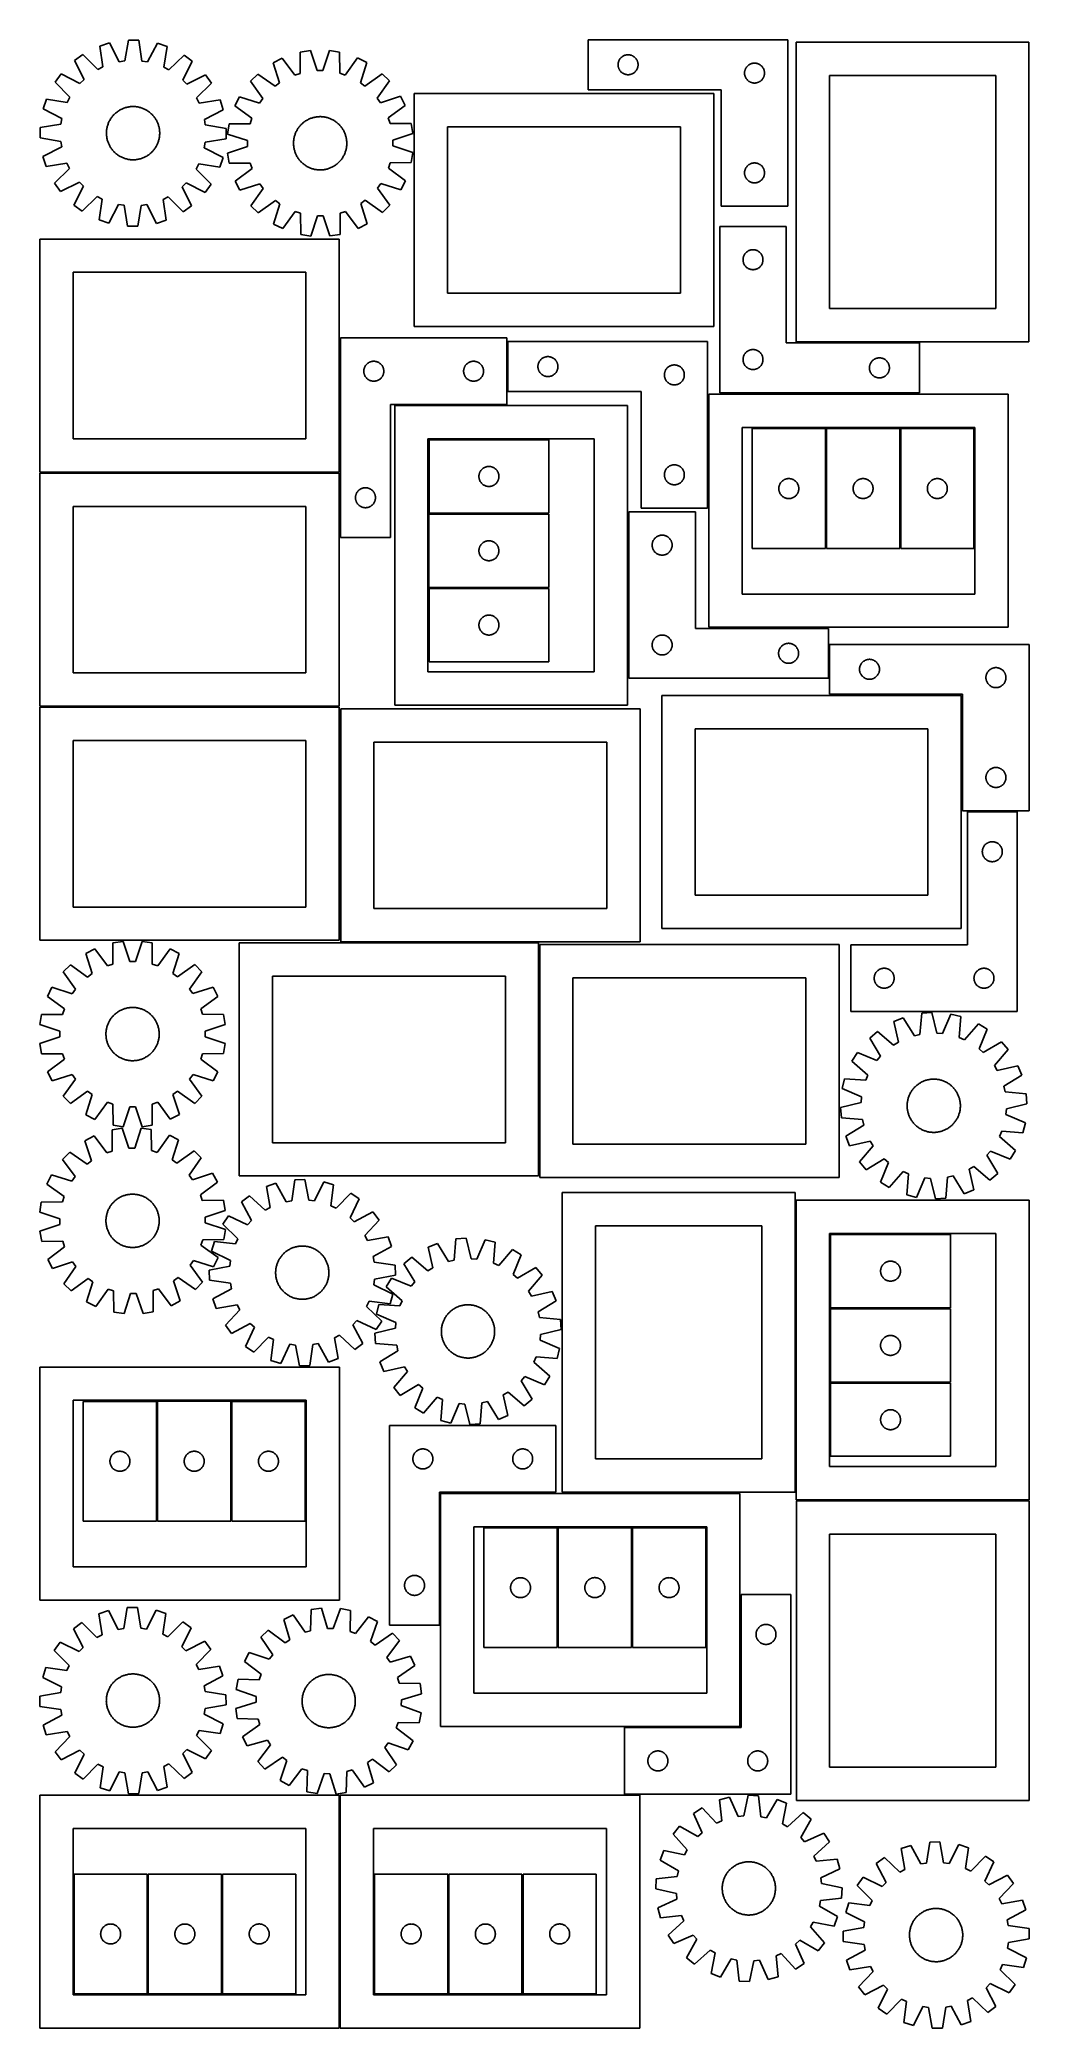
# Model space of a CAD drawing. Header units: millimetres. Extents: x 7 to 1493, y 7 to 2993.
import ezdxf

# ---------------------------------------------------------------- set-up
doc = ezdxf.new("R2010")
doc.units = ezdxf.units.MM
doc.layers.add('CUT', color=7, linetype='CONTINUOUS', true_color=0x000000)

msp = doc.modelspace()

# ---------------------------------------------------------------- linework, layer by layer
at = {"layer": 'CUT'}
for p, q in [((111.582276, 2988.571278), (96.925197, 2983.891474)), ((126.014693, 2960.274987), (111.582276, 2988.571278)), ((139.792182, 2992.891814), (134.490208, 2961.573069)), ((155.178032, 2992.813285), (139.792182, 2992.891814)), ((160.160041, 2961.442051), (155.178032, 2992.813285)), ((183.342366, 2988.205019), (168.621864, 2960.057522)), ((197.950913, 2983.375844), (183.342366, 2988.205019)), ((1130.644863, 2993.359411), (830.644863, 2993.359411)), ((830.644863, 2993.359411), (830.644863, 2918.359411)), ((1130.644863, 2743.359411), (1130.644863, 2993.359411)), ((1143.104121, 2989.535889), (1143.104121, 2539.535889)), ((1493.104121, 2989.535889), (1143.104121, 2989.535889)), ((1493.104121, 2539.535889), (1493.104121, 2989.535889)), ((71.431101, 2971.06506), (58.937529, 2962.085016)), ((58.937529, 2962.085016), (73.056838, 2933.631196)), ((93.901179, 2948.61355), (71.431101, 2971.06506)), ((96.925197, 2983.891474), (101.560744, 2952.467177)), ((134.490208, 2961.573069), (126.014693, 2960.274987)), ((168.621864, 2960.057522), (160.160041, 2961.442051)), ((192.99484, 2952.000502), (197.950913, 2983.375844)), ((223.312753, 2970.289864), (200.614669, 2948.06889)), ((221.30499, 2932.874545), (235.714009, 2961.182758)), ((235.714009, 2961.182758), (223.312753, 2970.289864)), ((370.948534, 2965.748336), (357.25919, 2958.724633)), ((357.25919, 2958.724633), (366.99329, 2928.488528)), ((389.832664, 2940.206911), (370.948534, 2965.748336)), ((398.065645, 2974.643733), (397.979855, 2942.879486)), ((413.255429, 2977.093431), (398.065645, 2974.643733)), ((423.32257, 2946.966576), (413.255429, 2977.093431)), ((441.794163, 2977.173808), (431.896879, 2946.990724)), ((456.997504, 2974.809708), (441.794163, 2977.173808)), ((457.262214, 2943.046448), (456.997504, 2974.809708)), ((484.164291, 2966.067197), (465.424329, 2940.419808)), ((497.892981, 2959.120714), (484.164291, 2966.067197)), ((488.329348, 2928.830259), (497.892981, 2959.120714)), ((875.664751, 2956.631592), (875.724364, 2957.401726)), ((875.724364, 2957.401726), (875.823544, 2958.167769)), ((875.823544, 2958.167769), (875.962027, 2958.927692)), ((875.962027, 2958.927692), (876.139447, 2959.679477)), ((876.139447, 2959.679477), (876.355332, 2960.421133)), ((876.355332, 2960.421133), (876.60911, 2961.150692)), ((876.60911, 2961.150692), (876.900109, 2961.866219)), ((876.900109, 2961.866219), (877.227556, 2962.565817)), ((877.227556, 2962.565817), (877.590584, 2963.247632)), ((877.590584, 2963.247632), (877.988229, 2963.909853)), ((877.988229, 2963.909853), (878.419437, 2964.550727)), ((878.419437, 2964.550727), (878.883065, 2965.168553)), ((878.883065, 2965.168553), (879.377884, 2965.761692)), ((879.377884, 2965.761692), (879.90258, 2966.328573)), ((879.90258, 2966.328573), (880.455762, 2966.867691)), ((880.455762, 2966.867691), (881.035965, 2967.377617)), ((881.035965, 2967.377617), (881.641648, 2967.856999)), ((881.641648, 2967.856999), (882.271207, 2968.304566)), ((882.271207, 2968.304566), (882.92297, 2968.71913)), ((882.92297, 2968.71913), (883.595211, 2969.099593)), ((883.595211, 2969.099593), (884.286147, 2969.444945)), ((884.286147, 2969.444945), (884.993944, 2969.75427)), ((884.993944, 2969.75427), (885.716727, 2970.026749)), ((885.716727, 2970.026749), (886.452578, 2970.261659)), ((886.452578, 2970.261659), (887.199546, 2970.458376)), ((887.199546, 2970.458376), (887.955651, 2970.61638)), ((887.955651, 2970.61638), (888.718887, 2970.735251)), ((888.718887, 2970.735251), (889.487231, 2970.814673)), ((889.487231, 2970.814673), (890.258644, 2970.854438)), ((890.258644, 2970.854438), (891.031081, 2970.854438)), ((891.031081, 2970.854438), (891.802494, 2970.814673)), ((891.802494, 2970.814673), (892.570838, 2970.735251)), ((892.570838, 2970.735251), (893.334074, 2970.61638)), ((893.334074, 2970.61638), (894.090179, 2970.458376)), ((894.090179, 2970.458376), (894.837147, 2970.261659)), ((894.837147, 2970.261659), (895.572998, 2970.026749)), ((895.572998, 2970.026749), (896.295781, 2969.75427)), ((896.295781, 2969.75427), (897.003578, 2969.444945)), ((897.003578, 2969.444945), (897.694514, 2969.099593)), ((897.694514, 2969.099593), (898.366755, 2968.71913)), ((898.366755, 2968.71913), (899.018518, 2968.304566)), ((899.018518, 2968.304566), (899.648077, 2967.856999)), ((899.648077, 2967.856999), (900.25376, 2967.377617)), ((900.25376, 2967.377617), (900.833963, 2966.867691)), ((900.833963, 2966.867691), (901.387145, 2966.328573)), ((901.387145, 2966.328573), (901.911841, 2965.761692)), ((901.911841, 2965.761692), (902.40666, 2965.168553)), ((902.40666, 2965.168553), (902.870288, 2964.550727)), ((902.870288, 2964.550727), (903.301496, 2963.909853)), ((903.301496, 2963.909853), (903.699141, 2963.247632)), ((903.699141, 2963.247632), (904.062169, 2962.565817)), ((904.062169, 2962.565817), (904.389616, 2961.866219)), ((904.389616, 2961.866219), (904.680615, 2961.150692)), ((904.680615, 2961.150692), (904.934393, 2960.421133)), ((904.934393, 2960.421133), (905.150278, 2959.679477)), ((905.150278, 2959.679477), (905.327698, 2958.927692)), ((905.327698, 2958.927692), (905.466181, 2958.167769)), ((905.466181, 2958.167769), (905.565361, 2957.401726)), ((905.565361, 2957.401726), (905.624974, 2956.631592)), ((1074.286147, 2956.944945), (1074.993944, 2957.25427)), ((1074.993944, 2957.25427), (1075.716727, 2957.526749)), ((1075.716727, 2957.526749), (1076.452578, 2957.761659)), ((1076.452578, 2957.761659), (1077.199546, 2957.958376)), ((1077.199546, 2957.958376), (1077.955651, 2958.11638)), ((1077.955651, 2958.11638), (1078.718887, 2958.235251)), ((1078.718887, 2958.235251), (1079.487231, 2958.314673)), ((1079.487231, 2958.314673), (1080.258644, 2958.354438)), ((1080.258644, 2958.354438), (1081.031081, 2958.354438)), ((1081.031081, 2958.354438), (1081.802494, 2958.314673)), ((1081.802494, 2958.314673), (1082.570838, 2958.235251)), ((1082.570838, 2958.235251), (1083.334074, 2958.11638)), ((1083.334074, 2958.11638), (1084.090179, 2957.958376)), ((1084.090179, 2957.958376), (1084.837147, 2957.761659)), ((1084.837147, 2957.761659), (1085.572998, 2957.526749)), ((1085.572998, 2957.526749), (1086.295781, 2957.25427)), ((1086.295781, 2957.25427), (1087.003578, 2956.944945)), ((38.654783, 2942.008262), (29.547676, 2929.607006)), ((29.547676, 2929.607006), (51.768651, 2906.908922)), ((66.962995, 2927.599243), (38.654783, 2942.008262)), ((73.056838, 2933.631196), (66.962995, 2927.599243)), ((101.560744, 2952.467177), (93.901179, 2948.61355)), ((200.614669, 2948.06889), (192.99484, 2952.000502)), ((227.336943, 2926.780702), (221.30499, 2932.874545)), ((255.790763, 2940.900011), (227.336943, 2926.780702)), ((242.319297, 2905.936361), (264.770807, 2928.406439)), ((264.770807, 2928.406439), (255.790763, 2940.900011)), ((334.218113, 2941.88496), (323.369216, 2930.974781)), ((323.369216, 2930.974781), (341.970366, 2905.226539)), ((360.070722, 2923.429139), (334.218113, 2941.88496)), ((366.99329, 2928.488528), (360.070722, 2923.429139)), ((397.979855, 2942.879486), (389.832664, 2940.206911)), ((431.896879, 2946.990724), (423.32257, 2946.966576)), ((465.424329, 2940.419808), (457.262214, 2943.046448)), ((495.280304, 2923.809943), (488.329348, 2928.830259)), ((521.028546, 2942.411093), (495.280304, 2923.809943)), ((513.482904, 2905.709587), (531.938725, 2931.562196)), ((531.938725, 2931.562196), (521.028546, 2942.411093)), ((875.644863, 2955.859411), (875.664751, 2956.631592)), ((875.664751, 2955.087229), (875.644863, 2955.859411)), ((875.724364, 2954.317096), (875.664751, 2955.087229)), ((875.823544, 2953.551052), (875.724364, 2954.317096)), ((875.962027, 2952.79113), (875.823544, 2953.551052)), ((876.139447, 2952.039344), (875.962027, 2952.79113)), ((876.355332, 2951.297688), (876.139447, 2952.039344)), ((876.60911, 2950.568129), (876.355332, 2951.297688)), ((876.900109, 2949.852602), (876.60911, 2950.568129)), ((877.227556, 2949.153004), (876.900109, 2949.852602)), ((877.590584, 2948.47119), (877.227556, 2949.153004)), ((877.988229, 2947.808968), (877.590584, 2948.47119)), ((878.419437, 2947.168094), (877.988229, 2947.808968)), ((878.883065, 2946.550268), (878.419437, 2947.168094)), ((879.377884, 2945.957129), (878.883065, 2946.550268)), ((879.90258, 2945.390248), (879.377884, 2945.957129)), ((880.455762, 2944.85113), (879.90258, 2945.390248)), ((881.035965, 2944.341204), (880.455762, 2944.85113)), ((881.641648, 2943.861822), (881.035965, 2944.341204)), ((882.271207, 2943.414255), (881.641648, 2943.861822)), ((882.92297, 2942.999691), (882.271207, 2943.414255)), ((883.595211, 2942.619229), (882.92297, 2942.999691)), ((884.286147, 2942.273877), (883.595211, 2942.619229)), ((884.993944, 2941.964551), (884.286147, 2942.273877)), ((885.716727, 2941.692072), (884.993944, 2941.964551)), ((886.452578, 2941.457162), (885.716727, 2941.692072)), ((887.199546, 2941.260445), (886.452578, 2941.457162)), ((887.955651, 2941.102441), (887.199546, 2941.260445)), ((888.718887, 2940.98357), (887.955651, 2941.102441)), ((889.487231, 2940.904148), (888.718887, 2940.98357)), ((890.258644, 2940.864384), (889.487231, 2940.904148)), ((891.031081, 2940.864384), (890.258644, 2940.864384)), ((891.802494, 2940.904148), (891.031081, 2940.864384)), ((892.570838, 2940.98357), (891.802494, 2940.904148)), ((893.334074, 2941.102441), (892.570838, 2940.98357)), ((894.090179, 2941.260445), (893.334074, 2941.102441)), ((894.837147, 2941.457162), (894.090179, 2941.260445)), ((895.572998, 2941.692072), (894.837147, 2941.457162)), ((896.295781, 2941.964551), (895.572998, 2941.692072)), ((897.003578, 2942.273877), (896.295781, 2941.964551)), ((897.694514, 2942.619229), (897.003578, 2942.273877)), ((898.366755, 2942.999691), (897.694514, 2942.619229)), ((899.018518, 2943.414255), (898.366755, 2942.999691)), ((899.648077, 2943.861822), (899.018518, 2943.414255)), ((900.25376, 2944.341204), (899.648077, 2943.861822)), ((900.833963, 2944.85113), (900.25376, 2944.341204)), ((901.387145, 2945.390248), (900.833963, 2944.85113)), ((901.911841, 2945.957129), (901.387145, 2945.390248)), ((902.40666, 2946.550268), (901.911841, 2945.957129)), ((902.870288, 2947.168094), (902.40666, 2946.550268)), ((903.301496, 2947.808968), (902.870288, 2947.168094)), ((903.699141, 2948.47119), (903.301496, 2947.808968)), ((904.062169, 2949.153004), (903.699141, 2948.47119)), ((904.389616, 2949.852602), (904.062169, 2949.153004)), ((904.680615, 2950.568129), (904.389616, 2949.852602)), ((904.934393, 2951.297688), (904.680615, 2950.568129)), ((905.150278, 2952.039344), (904.934393, 2951.297688)), ((905.327698, 2952.79113), (905.150278, 2952.039344)), ((905.466181, 2953.551052), (905.327698, 2952.79113)), ((905.565361, 2954.317096), (905.466181, 2953.551052)), ((905.624974, 2955.087229), (905.565361, 2954.317096)), ((905.624974, 2956.631592), (905.644863, 2955.859411)), ((905.644863, 2955.859411), (905.624974, 2955.087229)), ((1065.644863, 2943.359411), (1065.664751, 2944.131592)), ((1065.664751, 2942.587229), (1065.644863, 2943.359411)), ((1065.664751, 2944.131592), (1065.724364, 2944.901726)), ((1065.724364, 2941.817096), (1065.664751, 2942.587229)), ((1065.724364, 2944.901726), (1065.823544, 2945.667769)), ((1065.823544, 2941.051052), (1065.724364, 2941.817096)), ((1065.823544, 2945.667769), (1065.962027, 2946.427692)), ((1065.962027, 2940.29113), (1065.823544, 2941.051052)), ((1065.962027, 2946.427692), (1066.139447, 2947.179477)), ((1066.139447, 2939.539344), (1065.962027, 2940.29113)), ((1066.139447, 2947.179477), (1066.355332, 2947.921133)), ((1066.355332, 2938.797688), (1066.139447, 2939.539344)), ((1066.355332, 2947.921133), (1066.60911, 2948.650692)), ((1066.60911, 2938.068129), (1066.355332, 2938.797688)), ((1066.60911, 2948.650692), (1066.900109, 2949.366219)), ((1066.900109, 2937.352602), (1066.60911, 2938.068129)), ((1066.900109, 2949.366219), (1067.227556, 2950.065817)), ((1067.227556, 2936.653004), (1066.900109, 2937.352602)), ((1067.227556, 2950.065817), (1067.590584, 2950.747632)), ((1067.590584, 2935.97119), (1067.227556, 2936.653004)), ((1067.590584, 2950.747632), (1067.988229, 2951.409853)), ((1067.988229, 2935.308968), (1067.590584, 2935.97119)), ((1067.988229, 2951.409853), (1068.419437, 2952.050727)), ((1068.419437, 2934.668094), (1067.988229, 2935.308968)), ((1068.419437, 2952.050727), (1068.883065, 2952.668553)), ((1068.883065, 2934.050268), (1068.419437, 2934.668094)), ((1068.883065, 2952.668553), (1069.377884, 2953.261692)), ((1069.377884, 2933.457129), (1068.883065, 2934.050268)), ((1069.377884, 2953.261692), (1069.90258, 2953.828573)), ((1069.90258, 2932.890248), (1069.377884, 2933.457129)), ((1069.90258, 2953.828573), (1070.455762, 2954.367691)), ((1070.455762, 2932.35113), (1069.90258, 2932.890248)), ((1070.455762, 2954.367691), (1071.035965, 2954.877617)), ((1071.035965, 2931.841204), (1070.455762, 2932.35113)), ((1071.035965, 2954.877617), (1071.641648, 2955.356999)), ((1071.641648, 2931.361822), (1071.035965, 2931.841204)), ((1071.641648, 2955.356999), (1072.271207, 2955.804566)), ((1072.271207, 2930.914255), (1071.641648, 2931.361822)), ((1072.271207, 2955.804566), (1072.92297, 2956.21913)), ((1072.92297, 2930.499691), (1072.271207, 2930.914255)), ((1072.92297, 2956.21913), (1073.595211, 2956.599593)), ((1073.595211, 2930.119229), (1072.92297, 2930.499691)), ((1073.595211, 2956.599593), (1074.286147, 2956.944945)), ((1074.286147, 2929.773877), (1073.595211, 2930.119229)), ((1074.993944, 2929.464551), (1074.286147, 2929.773877)), ((1075.716727, 2929.192072), (1074.993944, 2929.464551)), ((1076.452578, 2928.957162), (1075.716727, 2929.192072)), ((1077.199546, 2928.760445), (1076.452578, 2928.957162)), ((1077.955651, 2928.602441), (1077.199546, 2928.760445)), ((1078.718887, 2928.48357), (1077.955651, 2928.602441)), ((1079.487231, 2928.404148), (1078.718887, 2928.48357)), ((1080.258644, 2928.364384), (1079.487231, 2928.404148)), ((1081.031081, 2928.364384), (1080.258644, 2928.364384)), ((1081.802494, 2928.404148), (1081.031081, 2928.364384)), ((1082.570838, 2928.48357), (1081.802494, 2928.404148)), ((1083.334074, 2928.602441), (1082.570838, 2928.48357)), ((1084.090179, 2928.760445), (1083.334074, 2928.602441)), ((1084.837147, 2928.957162), (1084.090179, 2928.760445)), ((1085.572998, 2929.192072), (1084.837147, 2928.957162)), ((1086.295781, 2929.464551), (1085.572998, 2929.192072)), ((1087.003578, 2929.773877), (1086.295781, 2929.464551)), ((1087.003578, 2956.944945), (1087.694514, 2956.599593)), ((1087.694514, 2930.119229), (1087.003578, 2929.773877)), ((1087.694514, 2956.599593), (1088.366755, 2956.21913)), ((1088.366755, 2930.499691), (1087.694514, 2930.119229)), ((1088.366755, 2956.21913), (1089.018518, 2955.804566)), ((1089.018518, 2930.914255), (1088.366755, 2930.499691)), ((1089.018518, 2955.804566), (1089.648077, 2955.356999)), ((1089.648077, 2931.361822), (1089.018518, 2930.914255)), ((1089.648077, 2955.356999), (1090.25376, 2954.877617)), ((1090.25376, 2931.841204), (1089.648077, 2931.361822)), ((1090.25376, 2954.877617), (1090.833963, 2954.367691)), ((1090.833963, 2932.35113), (1090.25376, 2931.841204)), ((1090.833963, 2954.367691), (1091.387145, 2953.828573)), ((1091.387145, 2932.890248), (1090.833963, 2932.35113)), ((1091.387145, 2953.828573), (1091.911841, 2953.261692)), ((1091.911841, 2933.457129), (1091.387145, 2932.890248)), ((1091.911841, 2953.261692), (1092.40666, 2952.668553)), ((1092.40666, 2934.050268), (1091.911841, 2933.457129)), ((1092.40666, 2952.668553), (1092.870288, 2952.050727)), ((1092.870288, 2934.668094), (1092.40666, 2934.050268)), ((1092.870288, 2952.050727), (1093.301496, 2951.409853)), ((1093.301496, 2935.308968), (1092.870288, 2934.668094)), ((1093.301496, 2951.409853), (1093.699141, 2950.747632)), ((1093.699141, 2935.97119), (1093.301496, 2935.308968)), ((1093.699141, 2950.747632), (1094.062169, 2950.065817)), ((1094.062169, 2936.653004), (1093.699141, 2935.97119)), ((1094.062169, 2950.065817), (1094.389616, 2949.366219)), ((1094.389616, 2937.352602), (1094.062169, 2936.653004)), ((1094.389616, 2949.366219), (1094.680615, 2948.650692)), ((1094.680615, 2938.068129), (1094.389616, 2937.352602)), ((1094.680615, 2948.650692), (1094.934393, 2947.921133)), ((1094.934393, 2938.797688), (1094.680615, 2938.068129)), ((1094.934393, 2947.921133), (1095.150278, 2947.179477)), ((1095.150278, 2939.539344), (1094.934393, 2938.797688)), ((1095.150278, 2947.179477), (1095.327698, 2946.427692)), ((1095.327698, 2940.29113), (1095.150278, 2939.539344)), ((1095.327698, 2946.427692), (1095.466181, 2945.667769)), ((1095.466181, 2941.051052), (1095.327698, 2940.29113)), ((1095.466181, 2945.667769), (1095.565361, 2944.901726)), ((1095.565361, 2941.817096), (1095.466181, 2941.051052)), ((1095.565361, 2944.901726), (1095.624974, 2944.131592)), ((1095.624974, 2942.587229), (1095.565361, 2941.817096)), ((1095.624974, 2944.131592), (1095.644863, 2943.359411)), ((1095.644863, 2943.359411), (1095.624974, 2942.587229)), ((1193.104121, 2939.535889), (1193.104121, 2589.535889)), ((1443.104121, 2939.535889), (1193.104121, 2939.535889)), ((1443.104121, 2589.535889), (1443.104121, 2939.535889)), ((16.461696, 2904.245166), (11.632522, 2889.636619)), ((47.837038, 2899.289093), (16.461696, 2904.245166)), ((51.768651, 2906.908922), (47.837038, 2899.289093)), ((246.172924, 2898.276797), (242.319297, 2905.936361)), ((277.597221, 2902.912343), (246.172924, 2898.276797)), ((282.277025, 2888.255264), (277.597221, 2902.912343)), ((306.659595, 2907.839216), (299.713112, 2894.110526)), ((336.95005, 2898.275583), (306.659595, 2907.839216)), ((341.970366, 2905.226539), (336.95005, 2898.275583)), ((518.542293, 2898.787019), (513.482904, 2905.709587)), ((548.778398, 2908.521119), (518.542293, 2898.787019)), ((555.802101, 2894.831775), (548.778398, 2908.521119)), ((1019.396837, 2912.662855), (569.396837, 2912.662855)), ((569.396837, 2912.662855), (569.396837, 2562.662855)), ((830.644863, 2918.359411), (1030.644863, 2918.359411)), ((1019.396837, 2562.662855), (1019.396837, 2912.662855)), ((1030.644863, 2918.359411), (1030.644863, 2743.359411)), ((11.632522, 2889.636619), (39.780018, 2874.916117)), ((39.780018, 2874.916117), (38.395489, 2866.454294)), ((109.099293, 2866.511863), (109.54023, 2867.688545)), ((109.54023, 2867.688545), (110.01791, 2868.850797)), ((110.01791, 2868.850797), (110.531861, 2869.99747)), ((110.531861, 2869.99747), (111.081577, 2871.127435)), ((111.081577, 2871.127435), (111.666515, 2872.239575)), ((111.666515, 2872.239575), (112.286097, 2873.332792)), ((112.286097, 2873.332792), (112.939712, 2874.406009)), ((112.939712, 2874.406009), (113.626715, 2875.458166)), ((113.626715, 2875.458166), (114.346428, 2876.488224)), ((114.346428, 2876.488224), (115.098141, 2877.495167)), ((115.098141, 2877.495167), (115.881112, 2878.478001)), ((115.881112, 2878.478001), (116.694568, 2879.435757)), ((116.694568, 2879.435757), (117.537707, 2880.367489)), ((117.537707, 2880.367489), (118.409695, 2881.272277)), ((118.409695, 2881.272277), (119.309674, 2882.149229)), ((119.309674, 2882.149229), (120.236755, 2882.99748)), ((120.236755, 2882.99748), (121.190022, 2883.816191)), ((121.190022, 2883.816191), (122.168535, 2884.604556)), ((122.168535, 2884.604556), (123.171328, 2885.361796)), ((123.171328, 2885.361796), (124.197412, 2886.087164)), ((124.197412, 2886.087164), (125.245774, 2886.779944)), ((125.245774, 2886.779944), (126.31538, 2887.439452)), ((126.31538, 2887.439452), (127.405173, 2888.065037)), ((127.405173, 2888.065037), (128.514079, 2888.656083)), ((128.514079, 2888.656083), (129.641003, 2889.212005)), ((129.641003, 2889.212005), (130.784832, 2889.732256)), ((130.784832, 2889.732256), (131.944439, 2890.216321)), ((131.944439, 2890.216321), (133.118678, 2890.663723)), ((133.118678, 2890.663723), (134.306392, 2891.074021)), ((134.306392, 2891.074021), (135.506406, 2891.446809)), ((135.506406, 2891.446809), (136.717539, 2891.78172)), ((136.717539, 2891.78172), (137.938593, 2892.078423)), ((137.938593, 2892.078423), (139.168365, 2892.336626)), ((139.168365, 2892.336626), (140.40564, 2892.556073)), ((140.40564, 2892.556073), (141.649198, 2892.736548)), ((141.649198, 2892.736548), (142.897811, 2892.877873)), ((142.897811, 2892.877873), (144.150246, 2892.979908)), ((144.150246, 2892.979908), (145.405269, 2893.042553)), ((145.405269, 2893.042553), (146.661641, 2893.065745)), ((146.661641, 2893.065745), (147.918121, 2893.049463)), ((147.918121, 2893.049463), (149.173469, 2892.993722)), ((149.173469, 2892.993722), (150.426447, 2892.898577)), ((150.426447, 2892.898577), (151.675818, 2892.764122)), ((151.675818, 2892.764122), (152.92035, 2892.590489)), ((152.92035, 2892.590489), (154.158813, 2892.377851)), ((154.158813, 2892.377851), (155.389987, 2892.126416)), ((155.389987, 2892.126416), (156.612654, 2891.836433)), ((156.612654, 2891.836433), (157.82561, 2891.508189)), ((157.82561, 2891.508189), (159.027658, 2891.142006)), ((159.027658, 2891.142006), (160.217609, 2890.738247)), ((160.217609, 2890.738247), (161.394292, 2890.29731)), ((161.394292, 2890.29731), (162.556543, 2889.81963)), ((162.556543, 2889.81963), (163.703217, 2889.305679)), ((163.703217, 2889.305679), (164.833182, 2888.755963)), ((164.833182, 2888.755963), (165.945321, 2888.171026)), ((165.945321, 2888.171026), (167.038539, 2887.551444)), ((167.038539, 2887.551444), (168.111756, 2886.897829)), ((168.111756, 2886.897829), (169.163912, 2886.210825)), ((169.163912, 2886.210825), (170.193971, 2885.491112)), ((170.193971, 2885.491112), (171.200914, 2884.739399)), ((171.200914, 2884.739399), (172.183748, 2883.956428)), ((172.183748, 2883.956428), (173.141504, 2883.142972)), ((173.141504, 2883.142972), (174.073236, 2882.299834)), ((174.073236, 2882.299834), (174.978024, 2881.427845)), ((174.978024, 2881.427845), (175.854976, 2880.527866)), ((175.854976, 2880.527866), (176.703227, 2879.600786)), ((176.703227, 2879.600786), (177.521938, 2878.647519)), ((177.521938, 2878.647519), (178.310303, 2877.669006)), ((178.310303, 2877.669006), (179.067543, 2876.666212)), ((179.067543, 2876.666212), (179.792911, 2875.640128)), ((179.792911, 2875.640128), (180.48569, 2874.591766)), ((180.48569, 2874.591766), (181.145198, 2873.522161)), ((181.145198, 2873.522161), (181.770784, 2872.432367)), ((181.770784, 2872.432367), (182.361829, 2871.323461)), ((182.361829, 2871.323461), (182.917752, 2870.196538)), ((182.917752, 2870.196538), (183.438002, 2869.052708)), ((183.438002, 2869.052708), (183.922068, 2867.893101)), ((183.922068, 2867.893101), (184.36947, 2866.718862)), ((253.980734, 2873.822848), (282.277025, 2888.255264)), ((255.278815, 2865.347333), (253.980734, 2873.822848)), ((299.713112, 2894.110526), (325.360501, 2875.370564)), ((325.360501, 2875.370564), (322.733861, 2867.208449)), ((400.225583, 2866.728188), (401.145916, 2867.583754)), ((401.145916, 2867.583754), (402.092669, 2868.40999)), ((402.092669, 2868.40999), (403.064907, 2869.20608)), ((403.064907, 2869.20608), (404.061671, 2869.971239)), ((404.061671, 2869.971239), (405.081978, 2870.704711)), ((405.081978, 2870.704711), (406.12482, 2871.405772)), ((406.12482, 2871.405772), (407.189169, 2872.073731)), ((407.189169, 2872.073731), (408.273973, 2872.707928)), ((408.273973, 2872.707928), (409.378163, 2873.307738)), ((409.378163, 2873.307738), (410.500649, 2873.872568)), ((410.500649, 2873.872568), (411.640322, 2874.401862)), ((411.640322, 2874.401862), (412.796058, 2874.895096)), ((412.796058, 2874.895096), (413.966717, 2875.351785)), ((413.966717, 2875.351785), (415.151143, 2875.771476)), ((415.151143, 2875.771476), (416.348168, 2876.153757)), ((416.348168, 2876.153757), (417.55661, 2876.49825)), ((417.55661, 2876.49825), (418.775276, 2876.804615)), ((418.775276, 2876.804615), (420.002964, 2877.07255)), ((420.002964, 2877.07255), (421.238462, 2877.301789)), ((421.238462, 2877.301789), (422.480552, 2877.492108)), ((422.480552, 2877.492108), (423.728006, 2877.643317)), ((423.728006, 2877.643317), (424.979595, 2877.755269)), ((424.979595, 2877.755269), (426.234082, 2877.827852)), ((426.234082, 2877.827852), (427.49023, 2877.860995)), ((427.49023, 2877.860995), (428.7468, 2877.854665)), ((428.7468, 2877.854665), (430.00255, 2877.808868)), ((430.00255, 2877.808868), (431.256243, 2877.72365)), ((431.256243, 2877.72365), (432.50664, 2877.599094)), ((432.50664, 2877.599094), (433.752507, 2877.435324)), ((433.752507, 2877.435324), (434.992616, 2877.232501)), ((434.992616, 2877.232501), (436.225742, 2876.990825)), ((436.225742, 2876.990825), (437.450668, 2876.710535)), ((437.450668, 2876.710535), (438.666186, 2876.391908)), ((438.666186, 2876.391908), (439.871096, 2876.035257)), ((439.871096, 2876.035257), (441.064208, 2875.640936)), ((441.064208, 2875.640936), (442.244346, 2875.209332)), ((442.244346, 2875.209332), (443.410344, 2874.740873)), ((443.410344, 2874.740873), (444.561053, 2874.236019)), ((444.561053, 2874.236019), (445.695336, 2873.69527)), ((445.695336, 2873.69527), (446.812073, 2873.119159)), ((446.812073, 2873.119159), (447.910164, 2872.508255)), ((447.910164, 2872.508255), (448.988524, 2871.863161)), ((448.988524, 2871.863161), (450.046089, 2871.184513)), ((450.046089, 2871.184513), (451.081815, 2870.47298)), ((451.081815, 2870.47298), (452.09468, 2869.729266)), ((452.09468, 2869.729266), (453.083685, 2868.954104)), ((453.083685, 2868.954104), (454.047853, 2868.148259)), ((454.047853, 2868.148259), (454.986234, 2867.312526)), ((530.260676, 2875.947645), (555.802101, 2894.831775)), ((532.933251, 2867.800454), (530.260676, 2875.947645)), ((564.697498, 2867.714663), (532.933251, 2867.800454)), ((567.147196, 2852.52488), (564.697498, 2867.714663)), ((7.024255, 2861.472286), (6.945726, 2846.086436)), ((6.945726, 2846.086436), (38.264472, 2840.784461)), ((38.395489, 2866.454294), (7.024255, 2861.472286)), ((38.264472, 2840.784461), (39.562554, 2832.308946)), ((106.771795, 2852.955894), (106.788077, 2854.212374)), ((106.794988, 2851.699522), (106.771795, 2852.955894)), ((106.788077, 2854.212374), (106.843818, 2855.467722)), ((106.857633, 2850.4445), (106.794988, 2851.699522)), ((106.843818, 2855.467722), (106.938963, 2856.7207)), ((106.959668, 2849.192064), (106.857633, 2850.4445)), ((106.938963, 2856.7207), (107.073419, 2857.970072)), ((107.100993, 2847.943451), (106.959668, 2849.192064)), ((107.073419, 2857.970072), (107.247051, 2859.214603)), ((107.281468, 2846.699893), (107.100993, 2847.943451)), ((107.247051, 2859.214603), (107.45969, 2860.453066)), ((107.500915, 2845.462618), (107.281468, 2846.699893)), ((107.45969, 2860.453066), (107.711124, 2861.68424)), ((107.759117, 2844.232846), (107.500915, 2845.462618)), ((107.711124, 2861.68424), (108.001107, 2862.906908)), ((108.05582, 2843.011792), (107.759117, 2844.232846)), ((108.001107, 2862.906908), (108.329352, 2864.119864)), ((108.390731, 2841.80066), (108.05582, 2843.011792)), ((108.329352, 2864.119864), (108.695534, 2865.321911)), ((108.76352, 2840.600645), (108.390731, 2841.80066)), ((108.695534, 2865.321911), (109.099293, 2866.511863)), ((109.173817, 2839.412931), (108.76352, 2840.600645)), ((109.62122, 2838.238692), (109.173817, 2839.412931)), ((110.105285, 2837.079085), (109.62122, 2838.238692)), ((184.003057, 2838.443248), (183.525377, 2837.280997)), ((184.443994, 2839.619931), (184.003057, 2838.443248)), ((184.36947, 2866.718862), (184.779768, 2865.531149)), ((184.847753, 2840.809883), (184.443994, 2839.619931)), ((184.779768, 2865.531149), (185.152556, 2864.331134)), ((185.213936, 2842.01193), (184.847753, 2840.809883)), ((185.152556, 2864.331134), (185.487467, 2863.120002)), ((185.54218, 2843.224886), (185.213936, 2842.01193)), ((185.487467, 2863.120002), (185.78417, 2861.898947)), ((185.832163, 2844.447554), (185.54218, 2843.224886)), ((185.78417, 2861.898947), (186.042373, 2860.669175)), ((186.083598, 2845.678727), (185.832163, 2844.447554)), ((186.042373, 2860.669175), (186.26182, 2859.4319)), ((186.296236, 2846.91719), (186.083598, 2845.678727)), ((186.26182, 2859.4319), (186.442295, 2858.188343)), ((186.469869, 2848.161722), (186.296236, 2846.91719)), ((186.442295, 2858.188343), (186.583619, 2856.93973)), ((186.604324, 2849.411093), (186.469869, 2848.161722)), ((186.583619, 2856.93973), (186.685655, 2855.687294)), ((186.699469, 2850.664071), (186.604324, 2849.411093)), ((186.685655, 2855.687294), (186.7483, 2854.432271)), ((186.75521, 2851.91942), (186.699469, 2850.664071)), ((186.7483, 2854.432271), (186.771492, 2853.1759)), ((186.771492, 2853.1759), (186.75521, 2851.91942)), ((253.763269, 2831.215676), (255.147798, 2839.677499)), ((255.147798, 2839.677499), (286.519032, 2844.659508)), ((286.597561, 2860.045358), (255.278815, 2865.347333)), ((286.519032, 2844.659508), (286.597561, 2860.045358)), ((290.970601, 2866.943739), (288.606501, 2851.740398)), ((288.606501, 2851.740398), (318.789585, 2841.843114)), ((322.733861, 2867.208449), (290.970601, 2866.943739)), ((318.789585, 2841.843114), (318.813733, 2833.268805)), ((387.919314, 2837.436465), (387.925644, 2838.693035)), ((387.925644, 2838.693035), (387.971441, 2839.948785)), ((387.971441, 2839.948785), (388.056659, 2841.202478)), ((388.056659, 2841.202478), (388.181215, 2842.452875)), ((388.181215, 2842.452875), (388.344985, 2843.698742)), ((388.344985, 2843.698742), (388.547808, 2844.938851)), ((388.547808, 2844.938851), (388.789484, 2846.171977)), ((388.789484, 2846.171977), (389.069774, 2847.396903)), ((389.069774, 2847.396903), (389.388401, 2848.612421)), ((389.388401, 2848.612421), (389.745051, 2849.817331)), ((389.745051, 2849.817331), (390.139373, 2851.010443)), ((390.139373, 2851.010443), (390.570977, 2852.190581)), ((390.570977, 2852.190581), (391.039436, 2853.356579)), ((391.039436, 2853.356579), (391.54429, 2854.507288)), ((391.54429, 2854.507288), (392.085039, 2855.64157)), ((392.085039, 2855.64157), (392.661149, 2856.758308)), ((392.661149, 2856.758308), (393.272054, 2857.856399)), ((393.272054, 2857.856399), (393.917148, 2858.934759)), ((393.917148, 2858.934759), (394.595796, 2859.992323)), ((394.595796, 2859.992323), (395.307329, 2861.02805)), ((395.307329, 2861.02805), (396.051043, 2862.040915)), ((396.051043, 2862.040915), (396.826205, 2863.02992)), ((396.826205, 2863.02992), (397.63205, 2863.994088)), ((397.63205, 2863.994088), (398.467782, 2864.932469)), ((398.467782, 2864.932469), (399.332578, 2865.844135)), ((399.332578, 2865.844135), (400.225583, 2866.728188)), ((454.986234, 2867.312526), (455.8979, 2866.447731)), ((455.8979, 2866.447731), (456.781953, 2865.554726)), ((456.781953, 2865.554726), (457.637519, 2864.634393)), ((457.637519, 2864.634393), (458.463755, 2863.68764)), ((458.463755, 2863.68764), (459.259845, 2862.715402)), ((459.259845, 2862.715402), (460.025004, 2861.718638)), ((460.025004, 2861.718638), (460.758476, 2860.698331)), ((460.758476, 2860.698331), (461.459537, 2859.655488)), ((461.459537, 2859.655488), (462.127496, 2858.59114)), ((462.127496, 2858.59114), (462.761693, 2857.506336)), ((462.761693, 2857.506336), (463.361503, 2856.402146)), ((463.361503, 2856.402146), (463.926333, 2855.27966)), ((463.926333, 2855.27966), (464.455627, 2854.139987)), ((464.455627, 2854.139987), (464.948861, 2852.984251)), ((464.948861, 2852.984251), (465.40555, 2851.813592)), ((465.40555, 2851.813592), (465.825241, 2850.629165)), ((465.825241, 2850.629165), (466.207522, 2849.432141)), ((466.207522, 2849.432141), (466.552015, 2848.223699)), ((466.552015, 2848.223699), (466.85838, 2847.005033)), ((466.85838, 2847.005033), (467.126315, 2845.777345)), ((467.126315, 2845.777345), (467.355554, 2844.541846)), ((467.355554, 2844.541846), (467.545873, 2843.299757)), ((467.545873, 2843.299757), (467.697082, 2842.052303)), ((467.697082, 2842.052303), (467.809034, 2840.800714)), ((467.809034, 2840.800714), (467.881617, 2839.546227)), ((467.881617, 2839.546227), (467.91476, 2838.290079)), ((467.91476, 2838.290079), (467.90843, 2837.033509)), ((537.020341, 2842.457739), (567.147196, 2852.52488)), ((537.044489, 2833.883429), (537.020341, 2842.457739)), ((969.396837, 2862.662855), (619.396837, 2862.662855)), ((619.396837, 2862.662855), (619.396837, 2612.662855)), ((969.396837, 2612.662855), (969.396837, 2862.662855)), ((39.562554, 2832.308946), (11.266262, 2817.87653)), ((11.266262, 2817.87653), (15.946066, 2803.21945)), ((15.946066, 2803.21945), (47.370363, 2807.854997)), ((47.370363, 2807.854997), (51.22399, 2800.195432)), ((110.625535, 2835.935256), (110.105285, 2837.079085)), ((111.181458, 2834.808332), (110.625535, 2835.935256)), ((111.772503, 2833.699426), (111.181458, 2834.808332)), ((112.398089, 2832.609633), (111.772503, 2833.699426)), ((113.057597, 2831.540027), (112.398089, 2832.609633)), ((113.750377, 2830.491665), (113.057597, 2831.540027)), ((114.475744, 2829.465581), (113.750377, 2830.491665)), ((115.232984, 2828.462788), (114.475744, 2829.465581)), ((116.021349, 2827.484275), (115.232984, 2828.462788)), ((116.840061, 2826.531008), (116.021349, 2827.484275)), ((117.688311, 2825.603927), (116.840061, 2826.531008)), ((118.565263, 2824.703949), (117.688311, 2825.603927)), ((119.470052, 2823.83196), (118.565263, 2824.703949)), ((120.401783, 2822.988821), (119.470052, 2823.83196)), ((121.359539, 2822.175365), (120.401783, 2822.988821)), ((122.342374, 2821.392394), (121.359539, 2822.175365)), ((123.349317, 2820.640681), (122.342374, 2821.392394)), ((124.379375, 2819.920968), (123.349317, 2820.640681)), ((125.431531, 2819.233965), (124.379375, 2819.920968)), ((126.504748, 2818.58035), (125.431531, 2819.233965)), ((127.597966, 2817.960768), (126.504748, 2818.58035)), ((128.710106, 2817.37583), (127.597966, 2817.960768)), ((129.84007, 2816.826115), (128.710106, 2817.37583)), ((130.986744, 2816.312163), (129.84007, 2816.826115)), ((132.148995, 2815.834483), (130.986744, 2816.312163)), ((133.325678, 2815.393546), (132.148995, 2815.834483)), ((134.51563, 2814.989787), (133.325678, 2815.393546)), ((135.717677, 2814.623605), (134.51563, 2814.989787)), ((136.930633, 2814.29536), (135.717677, 2814.623605)), ((138.153301, 2814.005377), (136.930633, 2814.29536)), ((139.384474, 2813.753943), (138.153301, 2814.005377)), ((140.622937, 2813.541304), (139.384474, 2813.753943)), ((141.867469, 2813.367672), (140.622937, 2813.541304)), ((143.11684, 2813.233217), (141.867469, 2813.367672)), ((144.369818, 2813.138071), (143.11684, 2813.233217)), ((145.625167, 2813.08233), (144.369818, 2813.138071)), ((146.881647, 2813.066048), (145.625167, 2813.08233)), ((148.138018, 2813.089241), (146.881647, 2813.066048)), ((149.393041, 2813.151886), (148.138018, 2813.089241)), ((150.645477, 2813.253921), (149.393041, 2813.151886)), ((151.89409, 2813.395246), (150.645477, 2813.253921)), ((153.137647, 2813.575721), (151.89409, 2813.395246)), ((154.374922, 2813.795168), (153.137647, 2813.575721)), ((155.604694, 2814.05337), (154.374922, 2813.795168)), ((156.825748, 2814.350073), (155.604694, 2814.05337)), ((158.036881, 2814.684984), (156.825748, 2814.350073)), ((159.236896, 2815.057773), (158.036881, 2814.684984)), ((160.424609, 2815.46807), (159.236896, 2815.057773)), ((161.598848, 2815.915473), (160.424609, 2815.46807)), ((162.758455, 2816.399538), (161.598848, 2815.915473)), ((163.902284, 2816.919788), (162.758455, 2816.399538)), ((165.029208, 2817.475711), (163.902284, 2816.919788)), ((166.138114, 2818.066756), (165.029208, 2817.475711)), ((167.227907, 2818.692342), (166.138114, 2818.066756)), ((168.297513, 2819.35185), (167.227907, 2818.692342)), ((169.345875, 2820.04463), (168.297513, 2819.35185)), ((170.371959, 2820.769997), (169.345875, 2820.04463)), ((171.374752, 2821.527237), (170.371959, 2820.769997)), ((172.353265, 2822.315602), (171.374752, 2821.527237)), ((173.306533, 2823.134314), (172.353265, 2822.315602)), ((174.233613, 2823.982564), (173.306533, 2823.134314)), ((175.133592, 2824.859516), (174.233613, 2823.982564)), ((176.005581, 2825.764305), (175.133592, 2824.859516)), ((176.848719, 2826.696037), (176.005581, 2825.764305)), ((177.662175, 2827.653792), (176.848719, 2826.696037)), ((178.445146, 2828.636627), (177.662175, 2827.653792)), ((179.196859, 2829.64357), (178.445146, 2828.636627)), ((179.916572, 2830.673628), (179.196859, 2829.64357)), ((180.603575, 2831.725785), (179.916572, 2830.673628)), ((181.257191, 2832.799001), (180.603575, 2831.725785)), ((181.876773, 2833.892219), (181.257191, 2832.799001)), ((182.46171, 2835.004359), (181.876773, 2833.892219)), ((183.011426, 2836.134323), (182.46171, 2835.004359)), ((183.525377, 2837.280997), (183.011426, 2836.134323)), ((281.910765, 2816.495174), (253.763269, 2831.215676)), ((277.081591, 2801.886628), (281.910765, 2816.495174)), ((318.813733, 2833.268805), (288.686878, 2823.201664)), ((288.686878, 2823.201664), (291.136576, 2808.01188)), ((291.136576, 2808.01188), (322.900823, 2807.92609)), ((322.900823, 2807.92609), (325.573398, 2799.778899)), ((387.952457, 2836.180317), (387.919314, 2837.436465)), ((388.02504, 2834.925829), (387.952457, 2836.180317)), ((388.136991, 2833.674241), (388.02504, 2834.925829)), ((388.288201, 2832.426787), (388.136991, 2833.674241)), ((388.47852, 2831.184697), (388.288201, 2832.426787)), ((388.707759, 2829.949199), (388.47852, 2831.184697)), ((388.975694, 2828.721511), (388.707759, 2829.949199)), ((389.282059, 2827.502845), (388.975694, 2828.721511)), ((389.626552, 2826.294403), (389.282059, 2827.502845)), ((390.008833, 2825.097378), (389.626552, 2826.294403)), ((390.428524, 2823.912952), (390.008833, 2825.097378)), ((390.885213, 2822.742293), (390.428524, 2823.912952)), ((391.378447, 2821.586557), (390.885213, 2822.742293)), ((391.907741, 2820.446883), (391.378447, 2821.586557)), ((392.472571, 2819.324398), (391.907741, 2820.446883)), ((393.072381, 2818.220208), (392.472571, 2819.324398)), ((393.706578, 2817.135404), (393.072381, 2818.220208)), ((394.374537, 2816.071055), (393.706578, 2817.135404)), ((395.075598, 2815.028213), (394.374537, 2816.071055)), ((395.80907, 2814.007906), (395.075598, 2815.028213)), ((396.574229, 2813.011142), (395.80907, 2814.007906)), ((397.370319, 2812.038904), (396.574229, 2813.011142)), ((398.196555, 2811.092151), (397.370319, 2812.038904)), ((399.052121, 2810.171818), (398.196555, 2811.092151)), ((399.936174, 2809.278813), (399.052121, 2810.171818)), ((400.84784, 2808.414017), (399.936174, 2809.278813)), ((401.786221, 2807.578285), (400.84784, 2808.414017)), ((454.688158, 2808.14279), (453.741405, 2807.316554)), ((455.608491, 2808.998356), (454.688158, 2808.14279)), ((456.501496, 2809.882409), (455.608491, 2808.998356)), ((457.366291, 2810.794075), (456.501496, 2809.882409)), ((458.202024, 2811.732456), (457.366291, 2810.794075)), ((459.007869, 2812.696624), (458.202024, 2811.732456)), ((459.783031, 2813.685629), (459.007869, 2812.696624)), ((460.526745, 2814.698494), (459.783031, 2813.685629)), ((461.238278, 2815.73422), (460.526745, 2814.698494)), ((461.916926, 2816.791785), (461.238278, 2815.73422)), ((462.56202, 2817.870145), (461.916926, 2816.791785)), ((463.172924, 2818.968236), (462.56202, 2817.870145)), ((463.749035, 2820.084973), (463.172924, 2818.968236)), ((464.289784, 2821.219256), (463.749035, 2820.084973)), ((464.794638, 2822.369965), (464.289784, 2821.219256)), ((465.263097, 2823.535963), (464.794638, 2822.369965)), ((465.694701, 2824.716101), (465.263097, 2823.535963)), ((466.089023, 2825.909213), (465.694701, 2824.716101)), ((466.445673, 2827.114123), (466.089023, 2825.909213)), ((466.7643, 2828.329641), (466.445673, 2827.114123)), ((467.04459, 2829.554567), (466.7643, 2828.329641)), ((467.286266, 2830.787693), (467.04459, 2829.554567)), ((467.489089, 2832.027802), (467.286266, 2830.787693)), ((467.652859, 2833.273669), (467.489089, 2832.027802)), ((467.777415, 2834.524066), (467.652859, 2833.273669)), ((467.862633, 2835.777759), (467.777415, 2834.524066)), ((467.90843, 2837.033509), (467.862633, 2835.777759)), ((530.473573, 2800.355979), (533.100213, 2808.518095)), ((533.100213, 2808.518095), (564.863473, 2808.782804)), ((567.227573, 2823.986145), (537.044489, 2833.883429)), ((564.863473, 2808.782804), (567.227573, 2823.986145)), ((1075.716727, 2807.526749), (1076.452578, 2807.761659)), ((1076.452578, 2807.761659), (1077.199546, 2807.958376)), ((1077.199546, 2807.958376), (1077.955651, 2808.11638)), ((1077.955651, 2808.11638), (1078.718887, 2808.235251)), ((1078.718887, 2808.235251), (1079.487231, 2808.314673)), ((1079.487231, 2808.314673), (1080.258644, 2808.354438)), ((1080.258644, 2808.354438), (1081.031081, 2808.354438)), ((1081.031081, 2808.354438), (1081.802494, 2808.314673)), ((1081.802494, 2808.314673), (1082.570838, 2808.235251)), ((1082.570838, 2808.235251), (1083.334074, 2808.11638)), ((1083.334074, 2808.11638), (1084.090179, 2807.958376)), ((1084.090179, 2807.958376), (1084.837147, 2807.761659)), ((1084.837147, 2807.761659), (1085.572998, 2807.526749)), ((51.22399, 2800.195432), (28.77248, 2777.725354)), ((37.752525, 2765.231782), (66.206345, 2779.351091)), ((66.206345, 2779.351091), (72.238297, 2773.257249)), ((220.486449, 2772.500598), (226.580292, 2778.532551)), ((226.580292, 2778.532551), (254.888504, 2764.123531)), ((241.774636, 2799.222872), (245.706249, 2806.842701)), ((263.995611, 2776.524787), (241.774636, 2799.222872)), ((245.706249, 2806.842701), (277.081591, 2801.886628)), ((325.573398, 2799.778899), (300.031973, 2780.894769)), ((300.031973, 2780.894769), (307.055676, 2767.205425)), ((402.750389, 2806.77244), (401.786221, 2807.578285)), ((403.739394, 2805.997278), (402.750389, 2806.77244)), ((404.752259, 2805.253564), (403.739394, 2805.997278)), ((405.787985, 2804.542031), (404.752259, 2805.253564)), ((406.84555, 2803.863383), (405.787985, 2804.542031)), ((407.92391, 2803.218288), (406.84555, 2803.863383)), ((409.022001, 2802.607384), (407.92391, 2803.218288)), ((410.138738, 2802.031274), (409.022001, 2802.607384)), ((411.273021, 2801.490525), (410.138738, 2802.031274)), ((412.42373, 2800.985671), (411.273021, 2801.490525)), ((413.589728, 2800.517212), (412.42373, 2800.985671)), ((414.769866, 2800.085608), (413.589728, 2800.517212)), ((415.962978, 2799.691286), (414.769866, 2800.085608)), ((417.167888, 2799.334636), (415.962978, 2799.691286)), ((418.383406, 2799.016008), (417.167888, 2799.334636)), ((419.608332, 2798.735719), (418.383406, 2799.016008)), ((420.841458, 2798.494043), (419.608332, 2798.735719)), ((422.081567, 2798.29122), (420.841458, 2798.494043)), ((423.327434, 2798.12745), (422.081567, 2798.29122)), ((424.577831, 2798.002894), (423.327434, 2798.12745)), ((425.831524, 2797.917676), (424.577831, 2798.002894)), ((427.087274, 2797.871879), (425.831524, 2797.917676)), ((428.343844, 2797.865549), (427.087274, 2797.871879)), ((429.599992, 2797.898692), (428.343844, 2797.865549)), ((430.854479, 2797.971275), (429.599992, 2797.898692)), ((432.106068, 2798.083226), (430.854479, 2797.971275)), ((433.353522, 2798.234436), (432.106068, 2798.083226)), ((434.595611, 2798.424755), (433.353522, 2798.234436)), ((435.83111, 2798.653994), (434.595611, 2798.424755)), ((437.058798, 2798.921929), (435.83111, 2798.653994)), ((438.277464, 2799.228294), (437.058798, 2798.921929)), ((439.485906, 2799.572786), (438.277464, 2799.228294)), ((440.68293, 2799.955067), (439.485906, 2799.572786)), ((441.867357, 2800.374759), (440.68293, 2799.955067)), ((443.038016, 2800.831448), (441.867357, 2800.374759)), ((444.193752, 2801.324682), (443.038016, 2800.831448)), ((445.333425, 2801.853976), (444.193752, 2801.324682)), ((446.455911, 2802.418806), (445.333425, 2801.853976)), ((447.560101, 2803.018616), (446.455911, 2802.418806)), ((448.644905, 2803.652813), (447.560101, 2803.018616)), ((449.709254, 2804.320772), (448.644905, 2803.652813)), ((450.752096, 2805.021833), (449.709254, 2804.320772)), ((451.772403, 2805.755305), (450.752096, 2805.021833)), ((452.769167, 2806.520464), (451.772403, 2805.755305)), ((453.741405, 2807.316554), (452.769167, 2806.520464)), ((556.120962, 2781.616017), (530.473573, 2800.355979)), ((549.174479, 2767.887328), (556.120962, 2781.616017)), ((1065.644863, 2793.359411), (1065.664751, 2794.131592)), ((1065.664751, 2792.587229), (1065.644863, 2793.359411)), ((1065.664751, 2794.131592), (1065.724364, 2794.901726)), ((1065.724364, 2791.817096), (1065.664751, 2792.587229)), ((1065.724364, 2794.901726), (1065.823544, 2795.667769)), ((1065.823544, 2791.051052), (1065.724364, 2791.817096)), ((1065.823544, 2795.667769), (1065.962027, 2796.427692)), ((1065.962027, 2790.29113), (1065.823544, 2791.051052)), ((1065.962027, 2796.427692), (1066.139447, 2797.179477)), ((1066.139447, 2789.539344), (1065.962027, 2790.29113)), ((1066.139447, 2797.179477), (1066.355332, 2797.921133)), ((1066.355332, 2788.797688), (1066.139447, 2789.539344)), ((1066.355332, 2797.921133), (1066.60911, 2798.650692)), ((1066.60911, 2788.068129), (1066.355332, 2788.797688)), ((1066.60911, 2798.650692), (1066.900109, 2799.366219)), ((1066.900109, 2787.352602), (1066.60911, 2788.068129)), ((1066.900109, 2799.366219), (1067.227556, 2800.065817)), ((1067.227556, 2786.653004), (1066.900109, 2787.352602)), ((1067.227556, 2800.065817), (1067.590584, 2800.747632)), ((1067.590584, 2785.97119), (1067.227556, 2786.653004)), ((1067.590584, 2800.747632), (1067.988229, 2801.409853)), ((1067.988229, 2785.308968), (1067.590584, 2785.97119)), ((1067.988229, 2801.409853), (1068.419437, 2802.050727)), ((1068.419437, 2784.668094), (1067.988229, 2785.308968)), ((1068.419437, 2802.050727), (1068.883065, 2802.668553)), ((1068.883065, 2784.050268), (1068.419437, 2784.668094)), ((1068.883065, 2802.668553), (1069.377884, 2803.261692)), ((1069.377884, 2783.457129), (1068.883065, 2784.050268)), ((1069.377884, 2803.261692), (1069.90258, 2803.828573)), ((1069.90258, 2782.890248), (1069.377884, 2783.457129)), ((1069.90258, 2803.828573), (1070.455762, 2804.367691)), ((1070.455762, 2782.35113), (1069.90258, 2782.890248)), ((1070.455762, 2804.367691), (1071.035965, 2804.877617)), ((1071.035965, 2781.841204), (1070.455762, 2782.35113)), ((1071.035965, 2804.877617), (1071.641648, 2805.356999)), ((1071.641648, 2781.361822), (1071.035965, 2781.841204)), ((1071.641648, 2805.356999), (1072.271207, 2805.804566)), ((1072.271207, 2780.914255), (1071.641648, 2781.361822)), ((1072.271207, 2805.804566), (1072.92297, 2806.21913)), ((1072.92297, 2780.499691), (1072.271207, 2780.914255)), ((1072.92297, 2806.21913), (1073.595211, 2806.599593)), ((1073.595211, 2780.119229), (1072.92297, 2780.499691)), ((1073.595211, 2806.599593), (1074.286147, 2806.944945)), ((1074.286147, 2779.773877), (1073.595211, 2780.119229)), ((1074.286147, 2806.944945), (1074.993944, 2807.25427)), ((1074.993944, 2779.464551), (1074.286147, 2779.773877)), ((1074.993944, 2807.25427), (1075.716727, 2807.526749)), ((1075.716727, 2779.192072), (1074.993944, 2779.464551)), ((1076.452578, 2778.957162), (1075.716727, 2779.192072)), ((1077.199546, 2778.760445), (1076.452578, 2778.957162)), ((1077.955651, 2778.602441), (1077.199546, 2778.760445)), ((1078.718887, 2778.48357), (1077.955651, 2778.602441)), ((1079.487231, 2778.404148), (1078.718887, 2778.48357)), ((1080.258644, 2778.364384), (1079.487231, 2778.404148)), ((1081.031081, 2778.364384), (1080.258644, 2778.364384)), ((1081.802494, 2778.404148), (1081.031081, 2778.364384)), ((1082.570838, 2778.48357), (1081.802494, 2778.404148)), ((1083.334074, 2778.602441), (1082.570838, 2778.48357)), ((1084.090179, 2778.760445), (1083.334074, 2778.602441)), ((1084.837147, 2778.957162), (1084.090179, 2778.760445)), ((1085.572998, 2779.192072), (1084.837147, 2778.957162)), ((1085.572998, 2807.526749), (1086.295781, 2807.25427)), ((1086.295781, 2779.464551), (1085.572998, 2779.192072)), ((1086.295781, 2807.25427), (1087.003578, 2806.944945)), ((1087.003578, 2779.773877), (1086.295781, 2779.464551)), ((1087.003578, 2806.944945), (1087.694514, 2806.599593)), ((1087.694514, 2780.119229), (1087.003578, 2779.773877)), ((1087.694514, 2806.599593), (1088.366755, 2806.21913)), ((1088.366755, 2780.499691), (1087.694514, 2780.119229)), ((1088.366755, 2806.21913), (1089.018518, 2805.804566)), ((1089.018518, 2780.914255), (1088.366755, 2780.499691)), ((1089.018518, 2805.804566), (1089.648077, 2805.356999)), ((1089.648077, 2781.361822), (1089.018518, 2780.914255)), ((1089.648077, 2805.356999), (1090.25376, 2804.877617)), ((1090.25376, 2781.841204), (1089.648077, 2781.361822)), ((1090.25376, 2804.877617), (1090.833963, 2804.367691)), ((1090.833963, 2782.35113), (1090.25376, 2781.841204)), ((1090.833963, 2804.367691), (1091.387145, 2803.828573)), ((1091.387145, 2782.890248), (1090.833963, 2782.35113)), ((1091.387145, 2803.828573), (1091.911841, 2803.261692)), ((1091.911841, 2783.457129), (1091.387145, 2782.890248)), ((1091.911841, 2803.261692), (1092.40666, 2802.668553)), ((1092.40666, 2784.050268), (1091.911841, 2783.457129)), ((1092.40666, 2802.668553), (1092.870288, 2802.050727)), ((1092.870288, 2784.668094), (1092.40666, 2784.050268)), ((1092.870288, 2802.050727), (1093.301496, 2801.409853)), ((1093.301496, 2785.308968), (1092.870288, 2784.668094)), ((1093.301496, 2801.409853), (1093.699141, 2800.747632)), ((1093.699141, 2785.97119), (1093.301496, 2785.308968)), ((1093.699141, 2800.747632), (1094.062169, 2800.065817)), ((1094.062169, 2786.653004), (1093.699141, 2785.97119)), ((1094.062169, 2800.065817), (1094.389616, 2799.366219)), ((1094.389616, 2787.352602), (1094.062169, 2786.653004)), ((1094.389616, 2799.366219), (1094.680615, 2798.650692)), ((1094.680615, 2788.068129), (1094.389616, 2787.352602)), ((1094.680615, 2798.650692), (1094.934393, 2797.921133)), ((1094.934393, 2788.797688), (1094.680615, 2788.068129)), ((1094.934393, 2797.921133), (1095.150278, 2797.179477)), ((1095.150278, 2789.539344), (1094.934393, 2788.797688)), ((1095.150278, 2797.179477), (1095.327698, 2796.427692)), ((1095.327698, 2790.29113), (1095.150278, 2789.539344)), ((1095.327698, 2796.427692), (1095.466181, 2795.667769)), ((1095.466181, 2791.051052), (1095.327698, 2790.29113)), ((1095.466181, 2795.667769), (1095.565361, 2794.901726)), ((1095.565361, 2791.817096), (1095.466181, 2791.051052)), ((1095.565361, 2794.901726), (1095.624974, 2794.131592)), ((1095.624974, 2792.587229), (1095.565361, 2791.817096)), ((1095.624974, 2794.131592), (1095.644863, 2793.359411)), ((1095.644863, 2793.359411), (1095.624974, 2792.587229)), ((28.77248, 2777.725354), (37.752525, 2765.231782)), ((72.238297, 2773.257249), (57.829278, 2744.949036)), ((70.230534, 2735.841929), (92.928619, 2758.062904)), ((92.928619, 2758.062904), (100.548448, 2754.131291)), ((100.548448, 2754.131291), (95.592375, 2722.755949)), ((191.982543, 2753.664616), (199.642108, 2757.518244)), ((196.61809, 2722.240319), (191.982543, 2753.664616)), ((199.642108, 2757.518244), (222.112186, 2735.066733)), ((234.605758, 2744.046778), (220.486449, 2772.500598)), ((254.888504, 2764.123531), (263.995611, 2776.524787)), ((307.055676, 2767.205425), (337.291781, 2776.939525)), ((342.35117, 2770.016957), (323.895349, 2744.164348)), ((334.805527, 2733.315451), (360.55377, 2751.916601)), ((337.291781, 2776.939525), (342.35117, 2770.016957)), ((360.55377, 2751.916601), (367.504726, 2746.896285)), ((488.840784, 2747.238016), (495.763352, 2752.297405)), ((495.763352, 2752.297405), (521.615961, 2733.841584)), ((513.863708, 2770.500005), (518.884024, 2777.450961)), ((532.464858, 2744.751762), (513.863708, 2770.500005)), ((518.884024, 2777.450961), (549.174479, 2767.887328)), ((57.829278, 2744.949036), (70.230534, 2735.841929)), ((95.592375, 2722.755949), (110.200921, 2717.926775)), ((110.200921, 2717.926775), (124.921423, 2746.074272)), ((124.921423, 2746.074272), (133.383246, 2744.689742)), ((133.383246, 2744.689742), (138.365255, 2713.318508)), ((153.751105, 2713.23998), (159.05308, 2744.558725)), ((159.05308, 2744.558725), (167.528595, 2745.856807)), ((167.528595, 2745.856807), (181.961011, 2717.560515)), ((181.961011, 2717.560515), (196.61809, 2722.240319)), ((222.112186, 2735.066733), (234.605758, 2744.046778)), ((323.895349, 2744.164348), (334.805527, 2733.315451)), ((367.504726, 2746.896285), (357.941093, 2716.60583)), ((371.669782, 2709.659347), (390.409745, 2735.306736)), ((390.409745, 2735.306736), (398.57186, 2732.680096)), ((398.57186, 2732.680096), (398.836569, 2700.916836)), ((414.039911, 2698.552736), (423.937194, 2728.73582)), ((423.937194, 2728.73582), (432.511504, 2728.759968)), ((432.511504, 2728.759968), (442.578645, 2698.633113)), ((457.768428, 2701.082811), (457.854219, 2732.847058)), ((457.854219, 2732.847058), (466.00141, 2735.519632)), ((466.00141, 2735.519632), (484.88554, 2709.978208)), ((498.574884, 2717.001911), (488.840784, 2747.238016)), ((521.615961, 2733.841584), (532.464858, 2744.751762)), ((1030.644863, 2743.359411), (1130.644863, 2743.359411)), ((456.592272, 2694.058363), (6.592272, 2694.058363)), ((6.592272, 2694.058363), (6.592272, 2344.058363)), ((138.365255, 2713.318508), (153.751105, 2713.23998)), ((357.941093, 2716.60583), (371.669782, 2709.659347)), ((398.836569, 2700.916836), (414.039911, 2698.552736)), ((442.578645, 2698.633113), (457.768428, 2701.082811)), ((456.592272, 2344.058363), (456.592272, 2694.058363)), ((484.88554, 2709.978208), (498.574884, 2717.001911)), ((1128.357392, 2712.995391), (1028.357392, 2712.995391)), ((1028.357392, 2712.995391), (1028.357392, 2462.995391)), ((1128.357392, 2537.995391), (1128.357392, 2712.995391)), ((1063.357392, 2662.995391), (1063.377281, 2663.767572)), ((1063.377281, 2662.22321), (1063.357392, 2662.995391)), ((1063.377281, 2663.767572), (1063.436894, 2664.537706)), ((1063.436894, 2661.453076), (1063.377281, 2662.22321)), ((1063.436894, 2664.537706), (1063.536074, 2665.30375)), ((1063.536074, 2660.687032), (1063.436894, 2661.453076)), ((1063.536074, 2665.30375), (1063.674557, 2666.063672)), ((1063.674557, 2659.92711), (1063.536074, 2660.687032)), ((1063.674557, 2666.063672), (1063.851976, 2666.815458)), ((1063.851976, 2659.175324), (1063.674557, 2659.92711)), ((1063.851976, 2666.815458), (1064.067861, 2667.557113)), ((1064.067861, 2658.433669), (1063.851976, 2659.175324)), ((1064.067861, 2667.557113), (1064.32164, 2668.286672)), ((1064.32164, 2657.70411), (1064.067861, 2658.433669)), ((1064.32164, 2668.286672), (1064.612638, 2669.0022)), ((1064.612638, 2669.0022), (1064.940086, 2669.701798)), ((1064.940086, 2669.701798), (1065.303113, 2670.383612)), ((1065.303113, 2670.383612), (1065.700759, 2671.045834)), ((1065.700759, 2671.045834), (1066.131967, 2671.686707)), ((1066.131967, 2671.686707), (1066.595595, 2672.304533)), ((1066.595595, 2672.304533), (1067.090413, 2672.897673)), ((1067.090413, 2672.897673), (1067.615109, 2673.464553)), ((1067.615109, 2673.464553), (1068.168292, 2674.003671)), ((1068.168292, 2674.003671), (1068.748494, 2674.513598)), ((1068.748494, 2674.513598), (1069.354178, 2674.99298)), ((1069.354178, 2674.99298), (1069.983736, 2675.440546)), ((1069.983736, 2675.440546), (1070.6355, 2675.85511)), ((1070.6355, 2675.85511), (1071.307741, 2676.235573)), ((1071.307741, 2676.235573), (1071.998676, 2676.580925)), ((1071.998676, 2676.580925), (1072.706474, 2676.890251)), ((1072.706474, 2676.890251), (1073.429256, 2677.162729)), ((1073.429256, 2677.162729), (1074.165108, 2677.397639)), ((1074.165108, 2677.397639), (1074.912076, 2677.594357)), ((1074.912076, 2677.594357), (1075.668181, 2677.75236)), ((1075.668181, 2677.75236), (1076.431417, 2677.871231)), ((1076.431417, 2677.871231), (1077.19976, 2677.950654)), ((1077.19976, 2677.950654), (1077.971173, 2677.990418)), ((1077.971173, 2677.990418), (1078.743611, 2677.990418)), ((1078.743611, 2677.990418), (1079.515024, 2677.950654)), ((1079.515024, 2677.950654), (1080.283367, 2677.871231)), ((1080.283367, 2677.871231), (1081.046603, 2677.75236)), ((1081.046603, 2677.75236), (1081.802708, 2677.594357)), ((1081.802708, 2677.594357), (1082.549677, 2677.397639)), ((1082.549677, 2677.397639), (1083.285528, 2677.162729)), ((1083.285528, 2677.162729), (1084.00831, 2676.890251)), ((1084.00831, 2676.890251), (1084.716108, 2676.580925)), ((1084.716108, 2676.580925), (1085.407043, 2676.235573)), ((1085.407043, 2676.235573), (1086.079284, 2675.85511)), ((1086.079284, 2675.85511), (1086.731048, 2675.440546)), ((1086.731048, 2675.440546), (1087.360606, 2674.99298)), ((1087.360606, 2674.99298), (1087.96629, 2674.513598)), ((1087.96629, 2674.513598), (1088.546492, 2674.003671)), ((1088.546492, 2674.003671), (1089.099675, 2673.464553)), ((1089.099675, 2673.464553), (1089.624371, 2672.897673)), ((1089.624371, 2672.897673), (1090.119189, 2672.304533)), ((1090.119189, 2672.304533), (1090.582817, 2671.686707)), ((1090.582817, 2671.686707), (1091.014025, 2671.045834)), ((1091.014025, 2671.045834), (1091.411671, 2670.383612)), ((1091.411671, 2670.383612), (1091.774698, 2669.701798)), ((1091.774698, 2669.701798), (1092.102146, 2669.0022)), ((1092.102146, 2669.0022), (1092.393144, 2668.286672)), ((1092.393144, 2668.286672), (1092.646923, 2667.557113)), ((1092.646923, 2658.433669), (1092.393144, 2657.70411)), ((1092.646923, 2667.557113), (1092.862808, 2666.815458)), ((1092.862808, 2659.175324), (1092.646923, 2658.433669)), ((1092.862808, 2666.815458), (1093.040227, 2666.063672)), ((1093.040227, 2659.92711), (1092.862808, 2659.175324)), ((1093.040227, 2666.063672), (1093.17871, 2665.30375)), ((1093.17871, 2660.687032), (1093.040227, 2659.92711)), ((1093.17871, 2665.30375), (1093.27789, 2664.537706)), ((1093.27789, 2661.453076), (1093.17871, 2660.687032)), ((1093.27789, 2664.537706), (1093.337503, 2663.767572)), ((1093.337503, 2662.22321), (1093.27789, 2661.453076)), ((1093.337503, 2663.767572), (1093.357392, 2662.995391)), ((1093.357392, 2662.995391), (1093.337503, 2662.22321)), ((406.592272, 2644.058363), (56.592272, 2644.058363)), ((56.592272, 2644.058363), (56.592272, 2394.058363)), ((406.592272, 2394.058363), (406.592272, 2644.058363)), ((1064.612638, 2656.988582), (1064.32164, 2657.70411)), ((1064.940086, 2656.288984), (1064.612638, 2656.988582)), ((1065.303113, 2655.60717), (1064.940086, 2656.288984)), ((1065.700759, 2654.944948), (1065.303113, 2655.60717)), ((1066.131967, 2654.304075), (1065.700759, 2654.944948)), ((1066.595595, 2653.686249), (1066.131967, 2654.304075)), ((1067.090413, 2653.093109), (1066.595595, 2653.686249)), ((1067.615109, 2652.526229), (1067.090413, 2653.093109)), ((1068.168292, 2651.98711), (1067.615109, 2652.526229)), ((1068.748494, 2651.477184), (1068.168292, 2651.98711)), ((1069.354178, 2650.997802), (1068.748494, 2651.477184)), ((1069.983736, 2650.550236), (1069.354178, 2650.997802)), ((1070.6355, 2650.135672), (1069.983736, 2650.550236)), ((1071.307741, 2649.755209), (1070.6355, 2650.135672)), ((1071.998676, 2649.409857), (1071.307741, 2649.755209)), ((1072.706474, 2649.100531), (1071.998676, 2649.409857)), ((1073.429256, 2648.828053), (1072.706474, 2649.100531)), ((1074.165108, 2648.593143), (1073.429256, 2648.828053)), ((1074.912076, 2648.396425), (1074.165108, 2648.593143)), ((1075.668181, 2648.238422), (1074.912076, 2648.396425)), ((1076.431417, 2648.119551), (1075.668181, 2648.238422)), ((1077.19976, 2648.040128), (1076.431417, 2648.119551)), ((1077.971173, 2648.000364), (1077.19976, 2648.040128)), ((1078.743611, 2648.000364), (1077.971173, 2648.000364)), ((1079.515024, 2648.040128), (1078.743611, 2648.000364)), ((1080.283367, 2648.119551), (1079.515024, 2648.040128)), ((1081.046603, 2648.238422), (1080.283367, 2648.119551)), ((1081.802708, 2648.396425), (1081.046603, 2648.238422)), ((1082.549677, 2648.593143), (1081.802708, 2648.396425)), ((1083.285528, 2648.828053), (1082.549677, 2648.593143)), ((1084.00831, 2649.100531), (1083.285528, 2648.828053)), ((1084.716108, 2649.409857), (1084.00831, 2649.100531)), ((1085.407043, 2649.755209), (1084.716108, 2649.409857)), ((1086.079284, 2650.135672), (1085.407043, 2649.755209)), ((1086.731048, 2650.550236), (1086.079284, 2650.135672)), ((1087.360606, 2650.997802), (1086.731048, 2650.550236)), ((1087.96629, 2651.477184), (1087.360606, 2650.997802)), ((1088.546492, 2651.98711), (1087.96629, 2651.477184)), ((1089.099675, 2652.526229), (1088.546492, 2651.98711)), ((1089.624371, 2653.093109), (1089.099675, 2652.526229)), ((1090.119189, 2653.686249), (1089.624371, 2653.093109)), ((1090.582817, 2654.304075), (1090.119189, 2653.686249)), ((1091.014025, 2654.944948), (1090.582817, 2654.304075)), ((1091.411671, 2655.60717), (1091.014025, 2654.944948)), ((1091.774698, 2656.288984), (1091.411671, 2655.60717)), ((1092.102146, 2656.988582), (1091.774698, 2656.288984)), ((1092.393144, 2657.70411), (1092.102146, 2656.988582)), ((619.396837, 2612.662855), (969.396837, 2612.662855)), ((1193.104121, 2589.535889), (1443.104121, 2589.535889)), ((458.4811, 2545.503929), (458.4811, 2245.503929)), ((708.4811, 2545.503929), (458.4811, 2545.503929)), ((569.396837, 2562.662855), (1019.396837, 2562.662855)), ((708.4811, 2445.503929), (708.4811, 2545.503929)), ((1010.165126, 2539.935582), (710.165126, 2539.935582)), ((710.165126, 2539.935582), (710.165126, 2464.935582)), ((1010.165126, 2289.935582), (1010.165126, 2539.935582)), ((1143.104121, 2539.535889), (1493.104121, 2539.535889)), ((501.774693, 2508.921235), (502.474291, 2509.248683)), ((502.474291, 2509.248683), (503.189819, 2509.539681)), ((503.189819, 2509.539681), (503.919377, 2509.79346)), ((503.919377, 2509.79346), (504.661033, 2510.009345)), ((504.661033, 2510.009345), (505.412819, 2510.186764)), ((505.412819, 2510.186764), (506.172741, 2510.325248)), ((506.172741, 2510.325248), (506.938785, 2510.424427)), ((506.938785, 2510.424427), (507.708919, 2510.48404)), ((507.708919, 2510.48404), (508.4811, 2510.503929)), ((508.4811, 2510.503929), (509.253281, 2510.48404)), ((509.253281, 2510.48404), (510.023415, 2510.424427)), ((510.023415, 2510.424427), (510.789459, 2510.325248)), ((510.789459, 2510.325248), (511.549381, 2510.186764)), ((511.549381, 2510.186764), (512.301167, 2510.009345)), ((512.301167, 2510.009345), (513.042822, 2509.79346)), ((513.042822, 2509.79346), (513.772381, 2509.539681)), ((513.772381, 2509.539681), (514.487909, 2509.248683)), ((514.487909, 2509.248683), (515.187507, 2508.921235)), ((651.774693, 2508.921235), (652.474291, 2509.248683)), ((652.474291, 2509.248683), (653.189819, 2509.539681)), ((653.189819, 2509.539681), (653.919377, 2509.79346)), ((653.919377, 2509.79346), (654.661033, 2510.009345)), ((654.661033, 2510.009345), (655.412819, 2510.186764)), ((655.412819, 2510.186764), (656.172741, 2510.325248)), ((656.172741, 2510.325248), (656.938785, 2510.424427)), ((656.938785, 2510.424427), (657.708919, 2510.48404)), ((657.708919, 2510.48404), (658.4811, 2510.503929)), ((658.4811, 2510.503929), (659.253281, 2510.48404)), ((659.253281, 2510.48404), (660.023415, 2510.424427)), ((660.023415, 2510.424427), (660.789459, 2510.325248)), ((660.789459, 2510.325248), (661.549381, 2510.186764)), ((661.549381, 2510.186764), (662.301167, 2510.009345)), ((662.301167, 2510.009345), (663.042822, 2509.79346)), ((663.042822, 2509.79346), (663.772381, 2509.539681)), ((663.772381, 2509.539681), (664.487909, 2509.248683)), ((664.487909, 2509.248683), (665.187507, 2508.921235)), ((756.420373, 2508.442391), (756.74782, 2509.141989)), ((756.74782, 2509.141989), (757.110848, 2509.823803)), ((757.110848, 2509.823803), (757.508493, 2510.486025)), ((757.508493, 2510.486025), (757.939701, 2511.126899)), ((757.939701, 2511.126899), (758.403329, 2511.744725)), ((758.403329, 2511.744725), (758.898147, 2512.337864)), ((758.898147, 2512.337864), (759.422843, 2512.904745)), ((759.422843, 2512.904745), (759.976026, 2513.443863)), ((759.976026, 2513.443863), (760.556228, 2513.953789)), ((760.556228, 2513.953789), (761.161912, 2514.433171)), ((761.161912, 2514.433171), (761.79147, 2514.880738)), ((761.79147, 2514.880738), (762.443234, 2515.295302)), ((762.443234, 2515.295302), (763.115475, 2515.675764)), ((763.115475, 2515.675764), (763.80641, 2516.021116)), ((763.80641, 2516.021116), (764.514208, 2516.330442)), ((764.514208, 2516.330442), (765.23699, 2516.602921)), ((765.23699, 2516.602921), (765.972842, 2516.837831)), ((765.972842, 2516.837831), (766.71981, 2517.034548)), ((766.71981, 2517.034548), (767.475915, 2517.192552)), ((767.475915, 2517.192552), (768.239151, 2517.311423)), ((768.239151, 2517.311423), (769.007494, 2517.390845)), ((769.007494, 2517.390845), (769.778907, 2517.430609)), ((769.778907, 2517.430609), (770.551345, 2517.430609)), ((770.551345, 2517.430609), (771.322758, 2517.390845)), ((771.322758, 2517.390845), (772.091102, 2517.311423)), ((772.091102, 2517.311423), (772.854338, 2517.192552)), ((772.854338, 2517.192552), (773.610442, 2517.034548)), ((773.610442, 2517.034548), (774.357411, 2516.837831)), ((774.357411, 2516.837831), (775.093262, 2516.602921)), ((775.093262, 2516.602921), (775.816045, 2516.330442)), ((775.816045, 2516.330442), (776.523842, 2516.021116)), ((776.523842, 2516.021116), (777.214777, 2515.675764)), ((777.214777, 2515.675764), (777.887018, 2515.295302)), ((777.887018, 2515.295302), (778.538782, 2514.880738)), ((778.538782, 2514.880738), (779.16834, 2514.433171)), ((779.16834, 2514.433171), (779.774024, 2513.953789)), ((779.774024, 2513.953789), (780.354226, 2513.443863)), ((780.354226, 2513.443863), (780.907409, 2512.904745)), ((780.907409, 2512.904745), (781.432105, 2512.337864)), ((781.432105, 2512.337864), (781.926923, 2511.744725)), ((781.926923, 2511.744725), (782.390551, 2511.126899)), ((782.390551, 2511.126899), (782.82176, 2510.486025)), ((782.82176, 2510.486025), (783.219405, 2509.823803)), ((783.219405, 2509.823803), (783.582432, 2509.141989)), ((783.582432, 2509.141989), (783.90988, 2508.442391)), ((1063.357392, 2512.995391), (1063.377281, 2513.767572)), ((1063.377281, 2512.22321), (1063.357392, 2512.995391)), ((1063.377281, 2513.767572), (1063.436894, 2514.537706)), ((1063.436894, 2511.453076), (1063.377281, 2512.22321)), ((1063.436894, 2514.537706), (1063.536074, 2515.30375)), ((1063.536074, 2510.687032), (1063.436894, 2511.453076)), ((1063.536074, 2515.30375), (1063.674557, 2516.063672)), ((1063.674557, 2509.92711), (1063.536074, 2510.687032)), ((1063.674557, 2516.063672), (1063.851976, 2516.815458)), ((1063.851976, 2509.175324), (1063.674557, 2509.92711)), ((1063.851976, 2516.815458), (1064.067861, 2517.557113)), ((1064.067861, 2508.433669), (1063.851976, 2509.175324)), ((1064.067861, 2517.557113), (1064.32164, 2518.286672)), ((1064.32164, 2518.286672), (1064.612638, 2519.0022)), ((1064.612638, 2519.0022), (1064.940086, 2519.701798)), ((1064.940086, 2519.701798), (1065.303113, 2520.383612)), ((1065.303113, 2520.383612), (1065.700759, 2521.045834)), ((1065.700759, 2521.045834), (1066.131967, 2521.686707)), ((1066.131967, 2521.686707), (1066.595595, 2522.304533)), ((1066.595595, 2522.304533), (1067.090413, 2522.897673)), ((1067.090413, 2522.897673), (1067.615109, 2523.464553)), ((1067.615109, 2523.464553), (1068.168292, 2524.003671)), ((1068.168292, 2524.003671), (1068.748494, 2524.513598)), ((1068.748494, 2524.513598), (1069.354178, 2524.99298)), ((1069.354178, 2524.99298), (1069.983736, 2525.440546)), ((1069.983736, 2525.440546), (1070.6355, 2525.85511)), ((1070.6355, 2525.85511), (1071.307741, 2526.235573)), ((1071.307741, 2526.235573), (1071.998676, 2526.580925)), ((1071.998676, 2526.580925), (1072.706474, 2526.890251)), ((1072.706474, 2526.890251), (1073.429256, 2527.162729)), ((1073.429256, 2527.162729), (1074.165108, 2527.397639)), ((1074.165108, 2527.397639), (1074.912076, 2527.594357)), ((1074.912076, 2527.594357), (1075.668181, 2527.75236)), ((1075.668181, 2527.75236), (1076.431417, 2527.871231)), ((1076.431417, 2527.871231), (1077.19976, 2527.950654)), ((1077.19976, 2527.950654), (1077.971173, 2527.990418)), ((1077.971173, 2527.990418), (1078.743611, 2527.990418)), ((1078.743611, 2527.990418), (1079.515024, 2527.950654)), ((1079.515024, 2527.950654), (1080.283367, 2527.871231)), ((1080.283367, 2527.871231), (1081.046603, 2527.75236)), ((1081.046603, 2527.75236), (1081.802708, 2527.594357)), ((1081.802708, 2527.594357), (1082.549677, 2527.397639)), ((1082.549677, 2527.397639), (1083.285528, 2527.162729)), ((1083.285528, 2527.162729), (1084.00831, 2526.890251)), ((1084.00831, 2526.890251), (1084.716108, 2526.580925)), ((1084.716108, 2526.580925), (1085.407043, 2526.235573)), ((1085.407043, 2526.235573), (1086.079284, 2525.85511)), ((1086.079284, 2525.85511), (1086.731048, 2525.440546)), ((1086.731048, 2525.440546), (1087.360606, 2524.99298)), ((1087.360606, 2524.99298), (1087.96629, 2524.513598)), ((1087.96629, 2524.513598), (1088.546492, 2524.003671)), ((1088.546492, 2524.003671), (1089.099675, 2523.464553)), ((1089.099675, 2523.464553), (1089.624371, 2522.897673)), ((1089.624371, 2522.897673), (1090.119189, 2522.304533)), ((1090.119189, 2522.304533), (1090.582817, 2521.686707)), ((1090.582817, 2521.686707), (1091.014025, 2521.045834)), ((1091.014025, 2521.045834), (1091.411671, 2520.383612)), ((1091.411671, 2520.383612), (1091.774698, 2519.701798)), ((1091.774698, 2519.701798), (1092.102146, 2519.0022)), ((1092.102146, 2519.0022), (1092.393144, 2518.286672)), ((1092.393144, 2518.286672), (1092.646923, 2517.557113)), ((1092.646923, 2517.557113), (1092.862808, 2516.815458)), ((1092.862808, 2509.175324), (1092.646923, 2508.433669)), ((1092.862808, 2516.815458), (1093.040227, 2516.063672)), ((1093.040227, 2509.92711), (1092.862808, 2509.175324)), ((1093.040227, 2516.063672), (1093.17871, 2515.30375)), ((1093.17871, 2510.687032), (1093.040227, 2509.92711)), ((1093.17871, 2515.30375), (1093.27789, 2514.537706)), ((1093.27789, 2511.453076), (1093.17871, 2510.687032)), ((1093.27789, 2514.537706), (1093.337503, 2513.767572)), ((1093.337503, 2512.22321), (1093.27789, 2511.453076)), ((1093.337503, 2513.767572), (1093.357392, 2512.995391)), ((1093.357392, 2512.995391), (1093.337503, 2512.22321)), ((1328.357392, 2537.995391), (1128.357392, 2537.995391)), ((1255.700759, 2508.545834), (1256.131967, 2509.186707)), ((1256.131967, 2509.186707), (1256.595595, 2509.804533)), ((1256.595595, 2509.804533), (1257.090413, 2510.397673)), ((1257.090413, 2510.397673), (1257.615109, 2510.964553)), ((1257.615109, 2510.964553), (1258.168292, 2511.503671)), ((1258.168292, 2511.503671), (1258.748494, 2512.013598)), ((1258.748494, 2512.013598), (1259.354178, 2512.49298)), ((1259.354178, 2512.49298), (1259.983736, 2512.940546)), ((1259.983736, 2512.940546), (1260.6355, 2513.35511)), ((1260.6355, 2513.35511), (1261.307741, 2513.735573)), ((1261.307741, 2513.735573), (1261.998676, 2514.080925)), ((1261.998676, 2514.080925), (1262.706474, 2514.390251)), ((1262.706474, 2514.390251), (1263.429256, 2514.662729)), ((1263.429256, 2514.662729), (1264.165108, 2514.897639)), ((1264.165108, 2514.897639), (1264.912076, 2515.094357)), ((1264.912076, 2515.094357), (1265.668181, 2515.25236)), ((1265.668181, 2515.25236), (1266.431417, 2515.371231)), ((1266.431417, 2515.371231), (1267.19976, 2515.450654)), ((1267.19976, 2515.450654), (1267.971173, 2515.490418)), ((1267.971173, 2515.490418), (1268.743611, 2515.490418)), ((1268.743611, 2515.490418), (1269.515024, 2515.450654)), ((1269.515024, 2515.450654), (1270.283367, 2515.371231)), ((1270.283367, 2515.371231), (1271.046603, 2515.25236)), ((1271.046603, 2515.25236), (1271.802708, 2515.094357)), ((1271.802708, 2515.094357), (1272.549677, 2514.897639)), ((1272.549677, 2514.897639), (1273.285528, 2514.662729)), ((1273.285528, 2514.662729), (1274.00831, 2514.390251)), ((1274.00831, 2514.390251), (1274.716108, 2514.080925)), ((1274.716108, 2514.080925), (1275.407043, 2513.735573)), ((1275.407043, 2513.735573), (1276.079284, 2513.35511)), ((1276.079284, 2513.35511), (1276.731048, 2512.940546)), ((1276.731048, 2512.940546), (1277.360606, 2512.49298)), ((1277.360606, 2512.49298), (1277.96629, 2512.013598)), ((1277.96629, 2512.013598), (1278.546492, 2511.503671)), ((1278.546492, 2511.503671), (1279.099675, 2510.964553)), ((1279.099675, 2510.964553), (1279.624371, 2510.397673)), ((1279.624371, 2510.397673), (1280.119189, 2509.804533)), ((1280.119189, 2509.804533), (1280.582817, 2509.186707)), ((1280.582817, 2509.186707), (1281.014025, 2508.545834)), ((1328.357392, 2462.995391), (1328.357392, 2537.995391)), ((493.486073, 2495.890148), (493.525837, 2496.661561)), ((493.486073, 2495.11771), (493.486073, 2495.890148)), ((493.525837, 2494.346297), (493.486073, 2495.11771)), ((493.525837, 2496.661561), (493.60526, 2497.429904)), ((493.60526, 2493.577954), (493.525837, 2494.346297)), ((493.60526, 2497.429904), (493.724131, 2498.19314)), ((493.724131, 2492.814718), (493.60526, 2493.577954)), ((493.724131, 2498.19314), (493.882134, 2498.949245)), ((493.882134, 2492.058613), (493.724131, 2492.814718)), ((493.882134, 2498.949245), (494.078852, 2499.696214)), ((494.078852, 2491.311645), (493.882134, 2492.058613)), ((494.078852, 2499.696214), (494.313761, 2500.432065)), ((494.313761, 2490.575793), (494.078852, 2491.311645)), ((494.313761, 2500.432065), (494.58624, 2501.154848)), ((494.58624, 2489.853011), (494.313761, 2490.575793)), ((494.58624, 2501.154848), (494.895566, 2501.862645)), ((494.895566, 2489.145213), (494.58624, 2489.853011)), ((494.895566, 2501.862645), (495.240918, 2502.55358)), ((495.240918, 2488.454278), (494.895566, 2489.145213)), ((495.240918, 2502.55358), (495.621381, 2503.225821)), ((495.621381, 2487.782037), (495.240918, 2488.454278)), ((495.621381, 2503.225821), (496.035945, 2503.877585)), ((496.035945, 2487.130273), (495.621381, 2487.782037)), ((496.035945, 2503.877585), (496.483511, 2504.507143)), ((496.483511, 2486.500715), (496.035945, 2487.130273)), ((496.483511, 2504.507143), (496.962893, 2505.112827)), ((496.962893, 2485.895031), (496.483511, 2486.500715)), ((496.962893, 2505.112827), (497.472819, 2505.693029)), ((497.472819, 2485.314829), (496.962893, 2485.895031)), ((497.472819, 2505.693029), (498.011938, 2506.246212)), ((498.011938, 2484.761646), (497.472819, 2485.314829)), ((498.011938, 2506.246212), (498.578818, 2506.770908)), ((498.578818, 2484.23695), (498.011938, 2484.761646)), ((498.578818, 2506.770908), (499.171958, 2507.265726)), ((499.171958, 2483.742132), (498.578818, 2484.23695)), ((499.171958, 2507.265726), (499.789783, 2507.729354)), ((499.789783, 2483.278504), (499.171958, 2483.742132)), ((499.789783, 2507.729354), (500.430657, 2508.160563)), ((500.430657, 2482.847296), (499.789783, 2483.278504)), ((500.430657, 2508.160563), (501.092879, 2508.558208)), ((501.092879, 2482.449651), (500.430657, 2482.847296)), ((501.092879, 2508.558208), (501.774693, 2508.921235)), ((501.774693, 2482.086623), (501.092879, 2482.449651)), ((502.474291, 2481.759176), (501.774693, 2482.086623)), ((503.189819, 2481.468177), (502.474291, 2481.759176)), ((503.919377, 2481.214398), (503.189819, 2481.468177)), ((504.661033, 2480.998513), (503.919377, 2481.214398)), ((505.412819, 2480.821094), (504.661033, 2480.998513)), ((506.172741, 2480.682611), (505.412819, 2480.821094)), ((506.938785, 2480.583431), (506.172741, 2480.682611)), ((507.708919, 2480.523818), (506.938785, 2480.583431)), ((508.4811, 2480.503929), (507.708919, 2480.523818)), ((509.253281, 2480.523818), (508.4811, 2480.503929)), ((510.023415, 2480.583431), (509.253281, 2480.523818)), ((510.789459, 2480.682611), (510.023415, 2480.583431)), ((511.549381, 2480.821094), (510.789459, 2480.682611)), ((512.301167, 2480.998513), (511.549381, 2480.821094)), ((513.042822, 2481.214398), (512.301167, 2480.998513)), ((513.772381, 2481.468177), (513.042822, 2481.214398)), ((514.487909, 2481.759176), (513.772381, 2481.468177)), ((515.187507, 2482.086623), (514.487909, 2481.759176)), ((515.187507, 2508.921235), (515.869321, 2508.558208)), ((515.869321, 2482.449651), (515.187507, 2482.086623)), ((515.869321, 2508.558208), (516.531543, 2508.160563)), ((516.531543, 2482.847296), (515.869321, 2482.449651)), ((516.531543, 2508.160563), (517.172416, 2507.729354)), ((517.172416, 2483.278504), (516.531543, 2482.847296)), ((517.172416, 2507.729354), (517.790242, 2507.265726)), ((517.790242, 2483.742132), (517.172416, 2483.278504)), ((517.790242, 2507.265726), (518.383382, 2506.770908)), ((518.383382, 2484.23695), (517.790242, 2483.742132)), ((518.383382, 2506.770908), (518.950262, 2506.246212)), ((518.950262, 2484.761646), (518.383382, 2484.23695)), ((518.950262, 2506.246212), (519.48938, 2505.693029)), ((519.48938, 2485.314829), (518.950262, 2484.761646)), ((519.48938, 2505.693029), (519.999307, 2505.112827)), ((519.999307, 2485.895031), (519.48938, 2485.314829)), ((519.999307, 2505.112827), (520.478689, 2504.507143)), ((520.478689, 2486.500715), (519.999307, 2485.895031)), ((520.478689, 2504.507143), (520.926255, 2503.877585)), ((520.926255, 2487.130273), (520.478689, 2486.500715)), ((520.926255, 2503.877585), (521.340819, 2503.225821)), ((521.340819, 2487.782037), (520.926255, 2487.130273)), ((521.340819, 2503.225821), (521.721282, 2502.55358)), ((521.721282, 2488.454278), (521.340819, 2487.782037)), ((521.721282, 2502.55358), (522.066634, 2501.862645)), ((522.066634, 2489.145213), (521.721282, 2488.454278)), ((522.066634, 2501.862645), (522.375959, 2501.154848)), ((522.375959, 2489.853011), (522.066634, 2489.145213)), ((522.375959, 2501.154848), (522.648438, 2500.432065)), ((522.648438, 2490.575793), (522.375959, 2489.853011)), ((522.648438, 2500.432065), (522.883348, 2499.696214)), ((522.883348, 2491.311645), (522.648438, 2490.575793)), ((522.883348, 2499.696214), (523.080066, 2498.949245)), ((523.080066, 2492.058613), (522.883348, 2491.311645)), ((523.080066, 2498.949245), (523.238069, 2498.19314)), ((523.238069, 2492.814718), (523.080066, 2492.058613)), ((523.238069, 2498.19314), (523.35694, 2497.429904)), ((523.35694, 2493.577954), (523.238069, 2492.814718)), ((523.35694, 2497.429904), (523.436363, 2496.661561)), ((523.436363, 2494.346297), (523.35694, 2493.577954)), ((523.436363, 2496.661561), (523.476127, 2495.890148)), ((523.476127, 2495.11771), (523.436363, 2494.346297)), ((523.476127, 2495.890148), (523.476127, 2495.11771)), ((643.486073, 2495.890148), (643.525837, 2496.661561)), ((643.486073, 2495.11771), (643.486073, 2495.890148)), ((643.525837, 2494.346297), (643.486073, 2495.11771)), ((643.525837, 2496.661561), (643.60526, 2497.429904)), ((643.60526, 2493.577954), (643.525837, 2494.346297)), ((643.60526, 2497.429904), (643.724131, 2498.19314)), ((643.724131, 2492.814718), (643.60526, 2493.577954)), ((643.724131, 2498.19314), (643.882134, 2498.949245)), ((643.882134, 2492.058613), (643.724131, 2492.814718)), ((643.882134, 2498.949245), (644.078852, 2499.696214)), ((644.078852, 2491.311645), (643.882134, 2492.058613)), ((644.078852, 2499.696214), (644.313761, 2500.432065)), ((644.313761, 2490.575793), (644.078852, 2491.311645)), ((644.313761, 2500.432065), (644.58624, 2501.154848)), ((644.58624, 2489.853011), (644.313761, 2490.575793)), ((644.58624, 2501.154848), (644.895566, 2501.862645)), ((644.895566, 2489.145213), (644.58624, 2489.853011)), ((644.895566, 2501.862645), (645.240918, 2502.55358)), ((645.240918, 2488.454278), (644.895566, 2489.145213)), ((645.240918, 2502.55358), (645.621381, 2503.225821)), ((645.621381, 2487.782037), (645.240918, 2488.454278)), ((645.621381, 2503.225821), (646.035945, 2503.877585)), ((646.035945, 2487.130273), (645.621381, 2487.782037)), ((646.035945, 2503.877585), (646.483511, 2504.507143)), ((646.483511, 2486.500715), (646.035945, 2487.130273)), ((646.483511, 2504.507143), (646.962893, 2505.112827)), ((646.962893, 2485.895031), (646.483511, 2486.500715)), ((646.962893, 2505.112827), (647.472819, 2505.693029)), ((647.472819, 2485.314829), (646.962893, 2485.895031)), ((647.472819, 2505.693029), (648.011938, 2506.246212)), ((648.011938, 2484.761646), (647.472819, 2485.314829)), ((648.011938, 2506.246212), (648.578818, 2506.770908)), ((648.578818, 2484.23695), (648.011938, 2484.761646)), ((648.578818, 2506.770908), (649.171958, 2507.265726)), ((649.171958, 2483.742132), (648.578818, 2484.23695)), ((649.171958, 2507.265726), (649.789783, 2507.729354)), ((649.789783, 2483.278504), (649.171958, 2483.742132)), ((649.789783, 2507.729354), (650.430657, 2508.160563)), ((650.430657, 2482.847296), (649.789783, 2483.278504)), ((650.430657, 2508.160563), (651.092879, 2508.558208)), ((651.092879, 2482.449651), (650.430657, 2482.847296)), ((651.092879, 2508.558208), (651.774693, 2508.921235)), ((651.774693, 2482.086623), (651.092879, 2482.449651)), ((652.474291, 2481.759176), (651.774693, 2482.086623)), ((653.189819, 2481.468177), (652.474291, 2481.759176)), ((653.919377, 2481.214398), (653.189819, 2481.468177)), ((654.661033, 2480.998513), (653.919377, 2481.214398)), ((655.412819, 2480.821094), (654.661033, 2480.998513)), ((656.172741, 2480.682611), (655.412819, 2480.821094)), ((656.938785, 2480.583431), (656.172741, 2480.682611)), ((657.708919, 2480.523818), (656.938785, 2480.583431)), ((658.4811, 2480.503929), (657.708919, 2480.523818)), ((659.253281, 2480.523818), (658.4811, 2480.503929)), ((660.023415, 2480.583431), (659.253281, 2480.523818)), ((660.789459, 2480.682611), (660.023415, 2480.583431)), ((661.549381, 2480.821094), (660.789459, 2480.682611)), ((662.301167, 2480.998513), (661.549381, 2480.821094)), ((663.042822, 2481.214398), (662.301167, 2480.998513)), ((663.772381, 2481.468177), (663.042822, 2481.214398)), ((664.487909, 2481.759176), (663.772381, 2481.468177)), ((665.187507, 2482.086623), (664.487909, 2481.759176)), ((665.187507, 2508.921235), (665.869321, 2508.558208)), ((665.869321, 2482.449651), (665.187507, 2482.086623)), ((665.869321, 2508.558208), (666.531543, 2508.160563)), ((666.531543, 2482.847296), (665.869321, 2482.449651)), ((666.531543, 2508.160563), (667.172416, 2507.729354)), ((667.172416, 2483.278504), (666.531543, 2482.847296)), ((667.172416, 2507.729354), (667.790242, 2507.265726)), ((667.790242, 2483.742132), (667.172416, 2483.278504)), ((667.790242, 2507.265726), (668.383382, 2506.770908)), ((668.383382, 2484.23695), (667.790242, 2483.742132)), ((668.383382, 2506.770908), (668.950262, 2506.246212)), ((668.950262, 2484.761646), (668.383382, 2484.23695)), ((668.950262, 2506.246212), (669.48938, 2505.693029)), ((669.48938, 2485.314829), (668.950262, 2484.761646)), ((669.48938, 2505.693029), (669.999307, 2505.112827)), ((669.999307, 2485.895031), (669.48938, 2485.314829)), ((669.999307, 2505.112827), (670.478689, 2504.507143)), ((670.478689, 2486.500715), (669.999307, 2485.895031)), ((670.478689, 2504.507143), (670.926255, 2503.877585)), ((670.926255, 2487.130273), (670.478689, 2486.500715)), ((670.926255, 2503.877585), (671.340819, 2503.225821)), ((671.340819, 2487.782037), (670.926255, 2487.130273)), ((671.340819, 2503.225821), (671.721282, 2502.55358)), ((671.721282, 2488.454278), (671.340819, 2487.782037)), ((671.721282, 2502.55358), (672.066634, 2501.862645)), ((672.066634, 2489.145213), (671.721282, 2488.454278)), ((672.066634, 2501.862645), (672.375959, 2501.154848)), ((672.375959, 2489.853011), (672.066634, 2489.145213)), ((672.375959, 2501.154848), (672.648438, 2500.432065)), ((672.648438, 2490.575793), (672.375959, 2489.853011)), ((672.648438, 2500.432065), (672.883348, 2499.696214)), ((672.883348, 2491.311645), (672.648438, 2490.575793)), ((672.883348, 2499.696214), (673.080066, 2498.949245)), ((673.080066, 2492.058613), (672.883348, 2491.311645)), ((673.080066, 2498.949245), (673.238069, 2498.19314)), ((673.238069, 2492.814718), (673.080066, 2492.058613)), ((673.238069, 2498.19314), (673.35694, 2497.429904)), ((673.35694, 2493.577954), (673.238069, 2492.814718)), ((673.35694, 2497.429904), (673.436363, 2496.661561)), ((673.436363, 2494.346297), (673.35694, 2493.577954)), ((673.436363, 2496.661561), (673.476127, 2495.890148)), ((673.476127, 2495.11771), (673.436363, 2494.346297)), ((673.476127, 2495.890148), (673.476127, 2495.11771)), ((755.165126, 2502.435582), (755.185015, 2503.207764)), ((755.185015, 2501.663401), (755.165126, 2502.435582)), ((755.185015, 2503.207764), (755.244628, 2503.977897)), ((755.244628, 2500.893267), (755.185015, 2501.663401)), ((755.244628, 2503.977897), (755.343808, 2504.743941)), ((755.343808, 2500.127224), (755.244628, 2500.893267)), ((755.343808, 2504.743941), (755.482291, 2505.503863)), ((755.482291, 2499.367301), (755.343808, 2500.127224)), ((755.482291, 2505.503863), (755.65971, 2506.255649)), ((755.65971, 2498.615516), (755.482291, 2499.367301)), ((755.65971, 2506.255649), (755.875595, 2506.997305)), ((755.875595, 2497.87386), (755.65971, 2498.615516)), ((755.875595, 2506.997305), (756.129374, 2507.726864)), ((756.129374, 2497.144301), (755.875595, 2497.87386)), ((756.129374, 2507.726864), (756.420373, 2508.442391)), ((756.420373, 2496.428774), (756.129374, 2497.144301)), ((756.74782, 2495.729176), (756.420373, 2496.428774)), ((757.110848, 2495.047361), (756.74782, 2495.729176)), ((757.508493, 2494.38514), (757.110848, 2495.047361)), ((757.939701, 2493.744266), (757.508493, 2494.38514)), ((758.403329, 2493.12644), (757.939701, 2493.744266)), ((758.898147, 2492.533301), (758.403329, 2493.12644)), ((759.422843, 2491.96642), (758.898147, 2492.533301)), ((759.976026, 2491.427302), (759.422843, 2491.96642)), ((760.556228, 2490.917376), (759.976026, 2491.427302)), ((761.161912, 2490.437994), (760.556228, 2490.917376)), ((761.79147, 2489.990427), (761.161912, 2490.437994)), ((762.443234, 2489.575863), (761.79147, 2489.990427)), ((763.115475, 2489.1954), (762.443234, 2489.575863)), ((763.80641, 2488.850048), (763.115475, 2489.1954)), ((764.514208, 2488.540723), (763.80641, 2488.850048)), ((765.23699, 2488.268244), (764.514208, 2488.540723)), ((765.972842, 2488.033334), (765.23699, 2488.268244)), ((766.71981, 2487.836617), (765.972842, 2488.033334)), ((767.475915, 2487.678613), (766.71981, 2487.836617)), ((768.239151, 2487.559742), (767.475915, 2487.678613)), ((769.007494, 2487.48032), (768.239151, 2487.559742)), ((769.778907, 2487.440555), (769.007494, 2487.48032)), ((770.551345, 2487.440555), (769.778907, 2487.440555)), ((771.322758, 2487.48032), (770.551345, 2487.440555)), ((772.091102, 2487.559742), (771.322758, 2487.48032)), ((772.854338, 2487.678613), (772.091102, 2487.559742)), ((773.610442, 2487.836617), (772.854338, 2487.678613)), ((774.357411, 2488.033334), (773.610442, 2487.836617)), ((775.093262, 2488.268244), (774.357411, 2488.033334)), ((775.816045, 2488.540723), (775.093262, 2488.268244)), ((776.523842, 2488.850048), (775.816045, 2488.540723)), ((777.214777, 2489.1954), (776.523842, 2488.850048)), ((777.887018, 2489.575863), (777.214777, 2489.1954)), ((778.538782, 2489.990427), (777.887018, 2489.575863)), ((779.16834, 2490.437994), (778.538782, 2489.990427)), ((779.774024, 2490.917376), (779.16834, 2490.437994)), ((780.354226, 2491.427302), (779.774024, 2490.917376)), ((780.907409, 2491.96642), (780.354226, 2491.427302)), ((781.432105, 2492.533301), (780.907409, 2491.96642)), ((781.926923, 2493.12644), (781.432105, 2492.533301)), ((782.390551, 2493.744266), (781.926923, 2493.12644)), ((782.82176, 2494.38514), (782.390551, 2493.744266)), ((783.219405, 2495.047361), (782.82176, 2494.38514)), ((783.582432, 2495.729176), (783.219405, 2495.047361)), ((783.90988, 2496.428774), (783.582432, 2495.729176)), ((783.90988, 2508.442391), (784.200878, 2507.726864)), ((784.200878, 2497.144301), (783.90988, 2496.428774)), ((784.200878, 2507.726864), (784.454657, 2506.997305)), ((784.454657, 2497.87386), (784.200878, 2497.144301)), ((784.454657, 2506.997305), (784.670542, 2506.255649)), ((784.670542, 2498.615516), (784.454657, 2497.87386)), ((784.670542, 2506.255649), (784.847961, 2505.503863)), ((784.847961, 2499.367301), (784.670542, 2498.615516)), ((784.847961, 2505.503863), (784.986445, 2504.743941)), ((784.986445, 2500.127224), (784.847961, 2499.367301)), ((784.986445, 2504.743941), (785.085624, 2503.977897)), ((785.085624, 2500.893267), (784.986445, 2500.127224)), ((785.085624, 2503.977897), (785.145238, 2503.207764)), ((785.145238, 2501.663401), (785.085624, 2500.893267)), ((785.145238, 2503.207764), (785.165126, 2502.435582)), ((785.165126, 2502.435582), (785.145238, 2501.663401)), ((945.165126, 2489.935582), (945.185015, 2490.707764)), ((945.185015, 2489.163401), (945.165126, 2489.935582)), ((945.185015, 2490.707764), (945.244628, 2491.477897)), ((945.244628, 2488.393267), (945.185015, 2489.163401)), ((945.244628, 2491.477897), (945.343808, 2492.243941)), ((945.343808, 2487.627224), (945.244628, 2488.393267)), ((945.343808, 2492.243941), (945.482291, 2493.003863)), ((945.482291, 2486.867301), (945.343808, 2487.627224)), ((945.482291, 2493.003863), (945.65971, 2493.755649)), ((945.65971, 2486.115516), (945.482291, 2486.867301)), ((945.65971, 2493.755649), (945.875595, 2494.497305)), ((945.875595, 2485.37386), (945.65971, 2486.115516)), ((945.875595, 2494.497305), (946.129374, 2495.226864)), ((946.129374, 2484.644301), (945.875595, 2485.37386)), ((946.129374, 2495.226864), (946.420373, 2495.942391)), ((946.420373, 2483.928774), (946.129374, 2484.644301)), ((946.420373, 2495.942391), (946.74782, 2496.641989)), ((946.74782, 2483.229176), (946.420373, 2483.928774)), ((946.74782, 2496.641989), (947.110848, 2497.323803)), ((947.110848, 2482.547361), (946.74782, 2483.229176)), ((947.110848, 2497.323803), (947.508493, 2497.986025)), ((947.508493, 2481.88514), (947.110848, 2482.547361)), ((947.508493, 2497.986025), (947.939701, 2498.626899)), ((947.939701, 2481.244266), (947.508493, 2481.88514)), ((947.939701, 2498.626899), (948.403329, 2499.244725)), ((948.403329, 2480.62644), (947.939701, 2481.244266)), ((948.403329, 2499.244725), (948.898147, 2499.837864)), ((948.898147, 2480.033301), (948.403329, 2480.62644)), ((948.898147, 2499.837864), (949.422843, 2500.404745)), ((949.422843, 2479.46642), (948.898147, 2480.033301)), ((949.422843, 2500.404745), (949.976026, 2500.943863)), ((949.976026, 2478.927302), (949.422843, 2479.46642)), ((949.976026, 2500.943863), (950.556228, 2501.453789)), ((950.556228, 2501.453789), (951.161912, 2501.933171)), ((951.161912, 2501.933171), (951.79147, 2502.380738)), ((951.79147, 2502.380738), (952.443234, 2502.795302)), ((952.443234, 2502.795302), (953.115475, 2503.175764)), ((953.115475, 2503.175764), (953.80641, 2503.521116)), ((953.80641, 2503.521116), (954.514208, 2503.830442)), ((954.514208, 2503.830442), (955.23699, 2504.102921)), ((955.23699, 2504.102921), (955.972842, 2504.337831)), ((955.972842, 2504.337831), (956.71981, 2504.534548)), ((956.71981, 2504.534548), (957.475915, 2504.692552)), ((957.475915, 2504.692552), (958.239151, 2504.811423)), ((958.239151, 2504.811423), (959.007494, 2504.890845)), ((959.007494, 2504.890845), (959.778907, 2504.930609)), ((959.778907, 2504.930609), (960.551345, 2504.930609)), ((960.551345, 2504.930609), (961.322758, 2504.890845)), ((961.322758, 2504.890845), (962.091102, 2504.811423)), ((962.091102, 2504.811423), (962.854338, 2504.692552)), ((962.854338, 2504.692552), (963.610442, 2504.534548)), ((963.610442, 2504.534548), (964.357411, 2504.337831)), ((964.357411, 2504.337831), (965.093262, 2504.102921)), ((965.093262, 2504.102921), (965.816045, 2503.830442)), ((965.816045, 2503.830442), (966.523842, 2503.521116)), ((966.523842, 2503.521116), (967.214777, 2503.175764)), ((967.214777, 2503.175764), (967.887018, 2502.795302)), ((967.887018, 2502.795302), (968.538782, 2502.380738)), ((968.538782, 2502.380738), (969.16834, 2501.933171)), ((969.16834, 2501.933171), (969.774024, 2501.453789)), ((969.774024, 2501.453789), (970.354226, 2500.943863)), ((970.354226, 2500.943863), (970.907409, 2500.404745)), ((970.907409, 2479.46642), (970.354226, 2478.927302)), ((970.907409, 2500.404745), (971.432105, 2499.837864)), ((971.432105, 2480.033301), (970.907409, 2479.46642)), ((971.432105, 2499.837864), (971.926923, 2499.244725)), ((971.926923, 2480.62644), (971.432105, 2480.033301)), ((971.926923, 2499.244725), (972.390551, 2498.626899)), ((972.390551, 2481.244266), (971.926923, 2480.62644)), ((972.390551, 2498.626899), (972.82176, 2497.986025)), ((972.82176, 2481.88514), (972.390551, 2481.244266)), ((972.82176, 2497.986025), (973.219405, 2497.323803)), ((973.219405, 2482.547361), (972.82176, 2481.88514)), ((973.219405, 2497.323803), (973.582432, 2496.641989)), ((973.582432, 2483.229176), (973.219405, 2482.547361)), ((973.582432, 2496.641989), (973.90988, 2495.942391)), ((973.90988, 2483.928774), (973.582432, 2483.229176)), ((973.90988, 2495.942391), (974.200878, 2495.226864)), ((974.200878, 2484.644301), (973.90988, 2483.928774)), ((974.200878, 2495.226864), (974.454657, 2494.497305)), ((974.454657, 2485.37386), (974.200878, 2484.644301)), ((974.454657, 2494.497305), (974.670542, 2493.755649)), ((974.670542, 2486.115516), (974.454657, 2485.37386)), ((974.670542, 2493.755649), (974.847961, 2493.003863)), ((974.847961, 2486.867301), (974.670542, 2486.115516)), ((974.847961, 2493.003863), (974.986445, 2492.243941)), ((974.986445, 2487.627224), (974.847961, 2486.867301)), ((974.986445, 2492.243941), (975.085624, 2491.477897)), ((975.085624, 2488.393267), (974.986445, 2487.627224)), ((975.085624, 2491.477897), (975.145238, 2490.707764)), ((975.145238, 2489.163401), (975.085624, 2488.393267)), ((975.145238, 2490.707764), (975.165126, 2489.935582)), ((975.165126, 2489.935582), (975.145238, 2489.163401)), ((1064.32164, 2507.70411), (1064.067861, 2508.433669)), ((1064.612638, 2506.988582), (1064.32164, 2507.70411)), ((1064.940086, 2506.288984), (1064.612638, 2506.988582)), ((1065.303113, 2505.60717), (1064.940086, 2506.288984)), ((1065.700759, 2504.944948), (1065.303113, 2505.60717)), ((1066.131967, 2504.304075), (1065.700759, 2504.944948)), ((1066.595595, 2503.686249), (1066.131967, 2504.304075)), ((1067.090413, 2503.093109), (1066.595595, 2503.686249)), ((1067.615109, 2502.526229), (1067.090413, 2503.093109)), ((1068.168292, 2501.98711), (1067.615109, 2502.526229)), ((1068.748494, 2501.477184), (1068.168292, 2501.98711)), ((1069.354178, 2500.997802), (1068.748494, 2501.477184)), ((1069.983736, 2500.550236), (1069.354178, 2500.997802)), ((1070.6355, 2500.135672), (1069.983736, 2500.550236)), ((1071.307741, 2499.755209), (1070.6355, 2500.135672)), ((1071.998676, 2499.409857), (1071.307741, 2499.755209)), ((1072.706474, 2499.100531), (1071.998676, 2499.409857)), ((1073.429256, 2498.828053), (1072.706474, 2499.100531)), ((1074.165108, 2498.593143), (1073.429256, 2498.828053)), ((1074.912076, 2498.396425), (1074.165108, 2498.593143)), ((1075.668181, 2498.238422), (1074.912076, 2498.396425)), ((1076.431417, 2498.119551), (1075.668181, 2498.238422)), ((1077.19976, 2498.040128), (1076.431417, 2498.119551)), ((1077.971173, 2498.000364), (1077.19976, 2498.040128)), ((1078.743611, 2498.000364), (1077.971173, 2498.000364)), ((1079.515024, 2498.040128), (1078.743611, 2498.000364)), ((1080.283367, 2498.119551), (1079.515024, 2498.040128)), ((1081.046603, 2498.238422), (1080.283367, 2498.119551)), ((1081.802708, 2498.396425), (1081.046603, 2498.238422)), ((1082.549677, 2498.593143), (1081.802708, 2498.396425)), ((1083.285528, 2498.828053), (1082.549677, 2498.593143)), ((1084.00831, 2499.100531), (1083.285528, 2498.828053)), ((1084.716108, 2499.409857), (1084.00831, 2499.100531)), ((1085.407043, 2499.755209), (1084.716108, 2499.409857)), ((1086.079284, 2500.135672), (1085.407043, 2499.755209)), ((1086.731048, 2500.550236), (1086.079284, 2500.135672)), ((1087.360606, 2500.997802), (1086.731048, 2500.550236)), ((1087.96629, 2501.477184), (1087.360606, 2500.997802)), ((1088.546492, 2501.98711), (1087.96629, 2501.477184)), ((1089.099675, 2502.526229), (1088.546492, 2501.98711)), ((1089.624371, 2503.093109), (1089.099675, 2502.526229)), ((1090.119189, 2503.686249), (1089.624371, 2503.093109)), ((1090.582817, 2504.304075), (1090.119189, 2503.686249)), ((1091.014025, 2504.944948), (1090.582817, 2504.304075)), ((1091.411671, 2505.60717), (1091.014025, 2504.944948)), ((1091.774698, 2506.288984), (1091.411671, 2505.60717)), ((1092.102146, 2506.988582), (1091.774698, 2506.288984)), ((1092.393144, 2507.70411), (1092.102146, 2506.988582)), ((1092.646923, 2508.433669), (1092.393144, 2507.70411)), ((1253.357392, 2500.495391), (1253.377281, 2501.267572)), ((1253.377281, 2499.72321), (1253.357392, 2500.495391)), ((1253.377281, 2501.267572), (1253.436894, 2502.037706)), ((1253.436894, 2498.953076), (1253.377281, 2499.72321)), ((1253.436894, 2502.037706), (1253.536074, 2502.80375)), ((1253.536074, 2498.187032), (1253.436894, 2498.953076)), ((1253.536074, 2502.80375), (1253.674557, 2503.563672)), ((1253.674557, 2497.42711), (1253.536074, 2498.187032)), ((1253.674557, 2503.563672), (1253.851976, 2504.315458)), ((1253.851976, 2496.675324), (1253.674557, 2497.42711)), ((1253.851976, 2504.315458), (1254.067861, 2505.057113)), ((1254.067861, 2495.933669), (1253.851976, 2496.675324)), ((1254.067861, 2505.057113), (1254.32164, 2505.786672)), ((1254.32164, 2495.20411), (1254.067861, 2495.933669)), ((1254.32164, 2505.786672), (1254.612638, 2506.5022)), ((1254.612638, 2494.488582), (1254.32164, 2495.20411)), ((1254.612638, 2506.5022), (1254.940086, 2507.201798)), ((1254.940086, 2493.788984), (1254.612638, 2494.488582)), ((1254.940086, 2507.201798), (1255.303113, 2507.883612)), ((1255.303113, 2493.10717), (1254.940086, 2493.788984)), ((1255.303113, 2507.883612), (1255.700759, 2508.545834)), ((1255.700759, 2492.444948), (1255.303113, 2493.10717)), ((1256.131967, 2491.804075), (1255.700759, 2492.444948)), ((1256.595595, 2491.186249), (1256.131967, 2491.804075)), ((1257.090413, 2490.593109), (1256.595595, 2491.186249)), ((1257.615109, 2490.026229), (1257.090413, 2490.593109)), ((1258.168292, 2489.48711), (1257.615109, 2490.026229)), ((1258.748494, 2488.977184), (1258.168292, 2489.48711)), ((1259.354178, 2488.497802), (1258.748494, 2488.977184)), ((1259.983736, 2488.050236), (1259.354178, 2488.497802)), ((1260.6355, 2487.635672), (1259.983736, 2488.050236)), ((1261.307741, 2487.255209), (1260.6355, 2487.635672)), ((1261.998676, 2486.909857), (1261.307741, 2487.255209)), ((1262.706474, 2486.600531), (1261.998676, 2486.909857)), ((1263.429256, 2486.328053), (1262.706474, 2486.600531)), ((1264.165108, 2486.093143), (1263.429256, 2486.328053)), ((1264.912076, 2485.896425), (1264.165108, 2486.093143)), ((1265.668181, 2485.738422), (1264.912076, 2485.896425)), ((1266.431417, 2485.619551), (1265.668181, 2485.738422)), ((1267.19976, 2485.540128), (1266.431417, 2485.619551)), ((1267.971173, 2485.500364), (1267.19976, 2485.540128)), ((1268.743611, 2485.500364), (1267.971173, 2485.500364)), ((1269.515024, 2485.540128), (1268.743611, 2485.500364)), ((1270.283367, 2485.619551), (1269.515024, 2485.540128)), ((1271.046603, 2485.738422), (1270.283367, 2485.619551)), ((1271.802708, 2485.896425), (1271.046603, 2485.738422)), ((1272.549677, 2486.093143), (1271.802708, 2485.896425)), ((1273.285528, 2486.328053), (1272.549677, 2486.093143)), ((1274.00831, 2486.600531), (1273.285528, 2486.328053)), ((1274.716108, 2486.909857), (1274.00831, 2486.600531)), ((1275.407043, 2487.255209), (1274.716108, 2486.909857)), ((1276.079284, 2487.635672), (1275.407043, 2487.255209)), ((1276.731048, 2488.050236), (1276.079284, 2487.635672)), ((1277.360606, 2488.497802), (1276.731048, 2488.050236)), ((1277.96629, 2488.977184), (1277.360606, 2488.497802)), ((1278.546492, 2489.48711), (1277.96629, 2488.977184)), ((1279.099675, 2490.026229), (1278.546492, 2489.48711)), ((1279.624371, 2490.593109), (1279.099675, 2490.026229)), ((1280.119189, 2491.186249), (1279.624371, 2490.593109)), ((1280.582817, 2491.804075), (1280.119189, 2491.186249)), ((1281.014025, 2492.444948), (1280.582817, 2491.804075)), ((1281.014025, 2508.545834), (1281.411671, 2507.883612)), ((1281.411671, 2493.10717), (1281.014025, 2492.444948)), ((1281.411671, 2507.883612), (1281.774698, 2507.201798)), ((1281.774698, 2493.788984), (1281.411671, 2493.10717)), ((1281.774698, 2507.201798), (1282.102146, 2506.5022)), ((1282.102146, 2494.488582), (1281.774698, 2493.788984)), ((1282.102146, 2506.5022), (1282.393144, 2505.786672)), ((1282.393144, 2495.20411), (1282.102146, 2494.488582)), ((1282.393144, 2505.786672), (1282.646923, 2505.057113)), ((1282.646923, 2495.933669), (1282.393144, 2495.20411)), ((1282.646923, 2505.057113), (1282.862808, 2504.315458)), ((1282.862808, 2496.675324), (1282.646923, 2495.933669)), ((1282.862808, 2504.315458), (1283.040227, 2503.563672)), ((1283.040227, 2497.42711), (1282.862808, 2496.675324)), ((1283.040227, 2503.563672), (1283.17871, 2502.80375)), ((1283.17871, 2498.187032), (1283.040227, 2497.42711)), ((1283.17871, 2502.80375), (1283.27789, 2502.037706)), ((1283.27789, 2498.953076), (1283.17871, 2498.187032)), ((1283.27789, 2502.037706), (1283.337503, 2501.267572)), ((1283.337503, 2499.72321), (1283.27789, 2498.953076)), ((1283.337503, 2501.267572), (1283.357392, 2500.495391)), ((1283.357392, 2500.495391), (1283.337503, 2499.72321)), ((710.165126, 2464.935582), (910.165126, 2464.935582)), ((910.165126, 2464.935582), (910.165126, 2289.935582)), ((950.556228, 2478.417376), (949.976026, 2478.927302)), ((951.161912, 2477.937994), (950.556228, 2478.417376)), ((951.79147, 2477.490427), (951.161912, 2477.937994)), ((952.443234, 2477.075863), (951.79147, 2477.490427)), ((953.115475, 2476.6954), (952.443234, 2477.075863)), ((953.80641, 2476.350048), (953.115475, 2476.6954)), ((954.514208, 2476.040723), (953.80641, 2476.350048)), ((955.23699, 2475.768244), (954.514208, 2476.040723)), ((955.972842, 2475.533334), (955.23699, 2475.768244)), ((956.71981, 2475.336617), (955.972842, 2475.533334)), ((957.475915, 2475.178613), (956.71981, 2475.336617)), ((958.239151, 2475.059742), (957.475915, 2475.178613)), ((959.007494, 2474.98032), (958.239151, 2475.059742)), ((959.778907, 2474.940555), (959.007494, 2474.98032)), ((960.551345, 2474.940555), (959.778907, 2474.940555)), ((961.322758, 2474.98032), (960.551345, 2474.940555)), ((962.091102, 2475.059742), (961.322758, 2474.98032)), ((962.854338, 2475.178613), (962.091102, 2475.059742)), ((963.610442, 2475.336617), (962.854338, 2475.178613)), ((964.357411, 2475.533334), (963.610442, 2475.336617)), ((965.093262, 2475.768244), (964.357411, 2475.533334)), ((965.816045, 2476.040723), (965.093262, 2475.768244)), ((966.523842, 2476.350048), (965.816045, 2476.040723)), ((967.214777, 2476.6954), (966.523842, 2476.350048)), ((967.887018, 2477.075863), (967.214777, 2476.6954)), ((968.538782, 2477.490427), (967.887018, 2477.075863)), ((969.16834, 2477.937994), (968.538782, 2477.490427)), ((969.774024, 2478.417376), (969.16834, 2477.937994)), ((970.354226, 2478.927302), (969.774024, 2478.417376)), ((1461.891914, 2460.82989), (1011.891914, 2460.82989)), ((1011.891914, 2460.82989), (1011.891914, 2110.82989)), ((1028.357392, 2462.995391), (1328.357392, 2462.995391)), ((1461.891914, 2110.82989), (1461.891914, 2460.82989)), ((533.4811, 2245.503929), (533.4811, 2445.503929)), ((533.4811, 2445.503929), (708.4811, 2445.503929)), ((539.905147, 2443.951905), (539.905147, 1993.951905)), ((889.905147, 2443.951905), (539.905147, 2443.951905)), ((889.905147, 1993.951905), (889.905147, 2443.951905)), ((56.592272, 2394.058363), (406.592272, 2394.058363)), ((589.905147, 2393.951905), (589.905147, 2043.951905)), ((839.905147, 2393.951905), (589.905147, 2393.951905)), ((771.48599, 2392.425396), (591.48599, 2392.425396)), ((591.48599, 2392.425396), (591.48599, 2282.425396)), ((771.48599, 2282.425396), (771.48599, 2392.425396)), ((839.905147, 2043.951905), (839.905147, 2393.951905)), ((1411.891914, 2410.82989), (1061.891914, 2410.82989)), ((1061.891914, 2410.82989), (1061.891914, 2160.82989)), ((1187.144326, 2409.224559), (1077.144326, 2409.224559)), ((1077.144326, 2409.224559), (1077.144326, 2229.224559)), ((1187.144326, 2229.224559), (1187.144326, 2409.224559)), ((1188.782169, 2409.26957), (1188.782169, 2229.26957)), ((1298.782169, 2409.26957), (1188.782169, 2409.26957)), ((1298.782169, 2229.26957), (1298.782169, 2409.26957)), ((1300.365405, 2409.249047), (1300.365405, 2229.249047)), ((1410.365405, 2409.249047), (1300.365405, 2409.249047)), ((1410.365405, 2229.249047), (1410.365405, 2409.249047)), ((1411.891914, 2160.82989), (1411.891914, 2410.82989)), ((456.524767, 2342.209974), (6.524767, 2342.209974)), ((6.524767, 2342.209974), (6.524767, 1992.209974)), ((6.592272, 2344.058363), (456.592272, 2344.058363)), ((456.524767, 1992.209974), (456.524767, 2342.209974)), ((666.48599, 2337.425396), (666.505879, 2338.197578)), ((666.505879, 2336.653215), (666.48599, 2337.425396)), ((666.505879, 2338.197578), (666.565492, 2338.967711)), ((666.565492, 2335.883081), (666.505879, 2336.653215)), ((666.565492, 2338.967711), (666.664672, 2339.733755)), ((666.664672, 2335.117038), (666.565492, 2335.883081)), ((666.664672, 2339.733755), (666.803155, 2340.493677)), ((666.803155, 2334.357115), (666.664672, 2335.117038)), ((666.803155, 2340.493677), (666.980574, 2341.245463)), ((666.980574, 2333.605329), (666.803155, 2334.357115)), ((666.980574, 2341.245463), (667.196459, 2341.987119)), ((667.196459, 2332.863674), (666.980574, 2333.605329)), ((667.196459, 2341.987119), (667.450238, 2342.716678)), ((667.450238, 2332.134115), (667.196459, 2332.863674)), ((667.450238, 2342.716678), (667.741236, 2343.432205)), ((667.741236, 2331.418588), (667.450238, 2332.134115)), ((667.741236, 2343.432205), (668.068684, 2344.131803)), ((668.068684, 2330.718989), (667.741236, 2331.418588)), ((668.068684, 2344.131803), (668.431711, 2344.813617)), ((668.431711, 2330.037175), (668.068684, 2330.718989)), ((668.431711, 2344.813617), (668.829357, 2345.475839)), ((668.829357, 2329.374953), (668.431711, 2330.037175)), ((668.829357, 2345.475839), (669.260565, 2346.116713)), ((669.260565, 2346.116713), (669.724193, 2346.734538)), ((669.724193, 2346.734538), (670.219011, 2347.327678)), ((670.219011, 2347.327678), (670.743707, 2347.894559)), ((670.743707, 2347.894559), (671.29689, 2348.433677)), ((671.29689, 2348.433677), (671.877092, 2348.943603)), ((671.877092, 2348.943603), (672.482776, 2349.422985)), ((672.482776, 2349.422985), (673.112334, 2349.870551)), ((673.112334, 2349.870551), (673.764098, 2350.285116)), ((673.764098, 2350.285116), (674.436339, 2350.665578)), ((674.436339, 2350.665578), (675.127274, 2351.01093)), ((675.127274, 2351.01093), (675.835072, 2351.320256)), ((675.835072, 2351.320256), (676.557854, 2351.592735)), ((676.557854, 2351.592735), (677.293705, 2351.827644)), ((677.293705, 2351.827644), (678.040674, 2352.024362)), ((678.040674, 2352.024362), (678.796779, 2352.182365)), ((678.796779, 2352.182365), (679.560015, 2352.301236)), ((679.560015, 2352.301236), (680.328358, 2352.380659)), ((680.328358, 2352.380659), (681.099771, 2352.420423)), ((681.099771, 2352.420423), (681.872209, 2352.420423)), ((681.872209, 2352.420423), (682.643622, 2352.380659)), ((682.643622, 2352.380659), (683.411965, 2352.301236)), ((683.411965, 2352.301236), (684.175201, 2352.182365)), ((684.175201, 2352.182365), (684.931306, 2352.024362)), ((684.931306, 2352.024362), (685.678275, 2351.827644)), ((685.678275, 2351.827644), (686.414126, 2351.592735)), ((686.414126, 2351.592735), (687.136908, 2351.320256)), ((687.136908, 2351.320256), (687.844706, 2351.01093)), ((687.844706, 2351.01093), (688.535641, 2350.665578)), ((688.535641, 2350.665578), (689.207882, 2350.285116)), ((689.207882, 2350.285116), (689.859646, 2349.870551)), ((689.859646, 2349.870551), (690.489204, 2349.422985)), ((690.489204, 2349.422985), (691.094888, 2348.943603)), ((691.094888, 2348.943603), (691.67509, 2348.433677)), ((691.67509, 2348.433677), (692.228273, 2347.894559)), ((692.228273, 2347.894559), (692.752969, 2347.327678)), ((692.752969, 2347.327678), (693.247787, 2346.734538)), ((693.247787, 2346.734538), (693.711415, 2346.116713)), ((693.711415, 2346.116713), (694.142623, 2345.475839)), ((694.142623, 2345.475839), (694.540269, 2344.813617)), ((694.540269, 2330.037175), (694.142623, 2329.374953)), ((694.540269, 2344.813617), (694.903296, 2344.131803)), ((694.903296, 2330.718989), (694.540269, 2330.037175)), ((694.903296, 2344.131803), (695.230744, 2343.432205)), ((695.230744, 2331.418588), (694.903296, 2330.718989)), ((695.230744, 2343.432205), (695.521742, 2342.716678)), ((695.521742, 2332.134115), (695.230744, 2331.418588)), ((695.521742, 2342.716678), (695.775521, 2341.987119)), ((695.775521, 2332.863674), (695.521742, 2332.134115)), ((695.775521, 2341.987119), (695.991406, 2341.245463)), ((695.991406, 2333.605329), (695.775521, 2332.863674)), ((695.991406, 2341.245463), (696.168825, 2340.493677)), ((696.168825, 2334.357115), (695.991406, 2333.605329)), ((696.168825, 2340.493677), (696.307308, 2339.733755)), ((696.307308, 2335.117038), (696.168825, 2334.357115)), ((696.307308, 2339.733755), (696.406488, 2338.967711)), ((696.406488, 2335.883081), (696.307308, 2335.117038)), ((696.406488, 2338.967711), (696.466101, 2338.197578)), ((696.466101, 2336.653215), (696.406488, 2335.883081)), ((696.466101, 2338.197578), (696.48599, 2337.425396)), ((696.48599, 2337.425396), (696.466101, 2336.653215)), ((945.165126, 2339.935582), (945.185015, 2340.707764)), ((945.185015, 2339.163401), (945.165126, 2339.935582)), ((945.185015, 2340.707764), (945.244628, 2341.477897)), ((945.244628, 2338.393267), (945.185015, 2339.163401)), ((945.244628, 2341.477897), (945.343808, 2342.243941)), ((945.343808, 2337.627224), (945.244628, 2338.393267)), ((945.343808, 2342.243941), (945.482291, 2343.003863)), ((945.482291, 2336.867301), (945.343808, 2337.627224)), ((945.482291, 2343.003863), (945.65971, 2343.755649)), ((945.65971, 2336.115516), (945.482291, 2336.867301)), ((945.65971, 2343.755649), (945.875595, 2344.497305)), ((945.875595, 2335.37386), (945.65971, 2336.115516)), ((945.875595, 2344.497305), (946.129374, 2345.226864)), ((946.129374, 2334.644301), (945.875595, 2335.37386)), ((946.129374, 2345.226864), (946.420373, 2345.942391)), ((946.420373, 2333.928774), (946.129374, 2334.644301)), ((946.420373, 2345.942391), (946.74782, 2346.641989)), ((946.74782, 2333.229176), (946.420373, 2333.928774)), ((946.74782, 2346.641989), (947.110848, 2347.323803)), ((947.110848, 2332.547361), (946.74782, 2333.229176)), ((947.110848, 2347.323803), (947.508493, 2347.986025)), ((947.508493, 2331.88514), (947.110848, 2332.547361)), ((947.508493, 2347.986025), (947.939701, 2348.626899)), ((947.939701, 2331.244266), (947.508493, 2331.88514)), ((947.939701, 2348.626899), (948.403329, 2349.244725)), ((948.403329, 2330.62644), (947.939701, 2331.244266)), ((948.403329, 2349.244725), (948.898147, 2349.837864)), ((948.898147, 2330.033301), (948.403329, 2330.62644)), ((948.898147, 2349.837864), (949.422843, 2350.404745)), ((949.422843, 2329.46642), (948.898147, 2330.033301)), ((949.422843, 2350.404745), (949.976026, 2350.943863)), ((949.976026, 2350.943863), (950.556228, 2351.453789)), ((950.556228, 2351.453789), (951.161912, 2351.933171)), ((951.161912, 2351.933171), (951.79147, 2352.380738)), ((951.79147, 2352.380738), (952.443234, 2352.795302)), ((952.443234, 2352.795302), (953.115475, 2353.175764)), ((953.115475, 2353.175764), (953.80641, 2353.521116)), ((953.80641, 2353.521116), (954.514208, 2353.830442)), ((954.514208, 2353.830442), (955.23699, 2354.102921)), ((955.23699, 2354.102921), (955.972842, 2354.337831)), ((955.972842, 2354.337831), (956.71981, 2354.534548)), ((956.71981, 2354.534548), (957.475915, 2354.692552)), ((957.475915, 2354.692552), (958.239151, 2354.811423)), ((958.239151, 2354.811423), (959.007494, 2354.890845)), ((959.007494, 2354.890845), (959.778907, 2354.930609)), ((959.778907, 2354.930609), (960.551345, 2354.930609)), ((960.551345, 2354.930609), (961.322758, 2354.890845)), ((961.322758, 2354.890845), (962.091102, 2354.811423)), ((962.091102, 2354.811423), (962.854338, 2354.692552)), ((962.854338, 2354.692552), (963.610442, 2354.534548)), ((963.610442, 2354.534548), (964.357411, 2354.337831)), ((964.357411, 2354.337831), (965.093262, 2354.102921)), ((965.093262, 2354.102921), (965.816045, 2353.830442)), ((965.816045, 2353.830442), (966.523842, 2353.521116)), ((966.523842, 2353.521116), (967.214777, 2353.175764)), ((967.214777, 2353.175764), (967.887018, 2352.795302)), ((967.887018, 2352.795302), (968.538782, 2352.380738)), ((968.538782, 2352.380738), (969.16834, 2351.933171)), ((969.16834, 2351.933171), (969.774024, 2351.453789)), ((969.774024, 2351.453789), (970.354226, 2350.943863)), ((970.354226, 2350.943863), (970.907409, 2350.404745)), ((970.907409, 2350.404745), (971.432105, 2349.837864)), ((971.432105, 2330.033301), (970.907409, 2329.46642)), ((971.432105, 2349.837864), (971.926923, 2349.244725)), ((971.926923, 2330.62644), (971.432105, 2330.033301)), ((971.926923, 2349.244725), (972.390551, 2348.626899)), ((972.390551, 2331.244266), (971.926923, 2330.62644)), ((972.390551, 2348.626899), (972.82176, 2347.986025)), ((972.82176, 2331.88514), (972.390551, 2331.244266)), ((972.82176, 2347.986025), (973.219405, 2347.323803)), ((973.219405, 2332.547361), (972.82176, 2331.88514)), ((973.219405, 2347.323803), (973.582432, 2346.641989)), ((973.582432, 2333.229176), (973.219405, 2332.547361)), ((973.582432, 2346.641989), (973.90988, 2345.942391)), ((973.90988, 2333.928774), (973.582432, 2333.229176)), ((973.90988, 2345.942391), (974.200878, 2345.226864)), ((974.200878, 2334.644301), (973.90988, 2333.928774)), ((974.200878, 2345.226864), (974.454657, 2344.497305)), ((974.454657, 2335.37386), (974.200878, 2334.644301)), ((974.454657, 2344.497305), (974.670542, 2343.755649)), ((974.670542, 2336.115516), (974.454657, 2335.37386)), ((974.670542, 2343.755649), (974.847961, 2343.003863)), ((974.847961, 2336.867301), (974.670542, 2336.115516)), ((974.847961, 2343.003863), (974.986445, 2342.243941)), ((974.986445, 2337.627224), (974.847961, 2336.867301)), ((974.986445, 2342.243941), (975.085624, 2341.477897)), ((975.085624, 2338.393267), (974.986445, 2337.627224)), ((975.085624, 2341.477897), (975.145238, 2340.707764)), ((975.145238, 2339.163401), (975.085624, 2338.393267)), ((975.145238, 2340.707764), (975.165126, 2339.935582)), ((975.165126, 2339.935582), (975.145238, 2339.163401)), ((1121.136045, 2329.413659), (1121.675164, 2329.966842)), ((1121.675164, 2329.966842), (1122.242044, 2330.491538)), ((1122.242044, 2330.491538), (1122.835184, 2330.986356)), ((1122.835184, 2330.986356), (1123.453009, 2331.449984)), ((1123.453009, 2331.449984), (1124.093883, 2331.881193)), ((1124.093883, 2331.881193), (1124.756105, 2332.278838)), ((1124.756105, 2332.278838), (1125.437919, 2332.641865)), ((1125.437919, 2332.641865), (1126.137517, 2332.969313)), ((1126.137517, 2332.969313), (1126.853045, 2333.260312)), ((1126.853045, 2333.260312), (1127.582603, 2333.51409)), ((1127.582603, 2333.51409), (1128.324259, 2333.729975)), ((1128.324259, 2333.729975), (1129.076045, 2333.907395)), ((1129.076045, 2333.907395), (1129.835967, 2334.045878)), ((1129.835967, 2334.045878), (1130.602011, 2334.145057)), ((1130.602011, 2334.145057), (1131.372145, 2334.204671)), ((1131.372145, 2334.204671), (1132.144326, 2334.224559)), ((1132.144326, 2334.224559), (1132.916507, 2334.204671)), ((1132.916507, 2334.204671), (1133.686641, 2334.145057)), ((1133.686641, 2334.145057), (1134.452685, 2334.045878)), ((1134.452685, 2334.045878), (1135.212607, 2333.907395)), ((1135.212607, 2333.907395), (1135.964393, 2333.729975)), ((1135.964393, 2333.729975), (1136.706048, 2333.51409)), ((1136.706048, 2333.51409), (1137.435607, 2333.260312)), ((1137.435607, 2333.260312), (1138.151134, 2332.969313)), ((1138.151134, 2332.969313), (1138.850733, 2332.641865)), ((1138.850733, 2332.641865), (1139.532547, 2332.278838)), ((1139.532547, 2332.278838), (1140.194769, 2331.881193)), ((1140.194769, 2331.881193), (1140.835642, 2331.449984)), ((1140.835642, 2331.449984), (1141.453468, 2330.986356)), ((1141.453468, 2330.986356), (1142.046608, 2330.491538)), ((1142.046608, 2330.491538), (1142.613488, 2329.966842)), ((1142.613488, 2329.966842), (1143.152606, 2329.413659)), ((1232.773888, 2329.45867), (1233.313006, 2330.011852)), ((1233.313006, 2330.011852), (1233.879887, 2330.536549)), ((1233.879887, 2330.536549), (1234.473027, 2331.031367)), ((1234.473027, 2331.031367), (1235.090852, 2331.494995)), ((1235.090852, 2331.494995), (1235.731726, 2331.926203)), ((1235.731726, 2331.926203), (1236.393948, 2332.323848)), ((1236.393948, 2332.323848), (1237.075762, 2332.686876)), ((1237.075762, 2332.686876), (1237.77536, 2333.014323)), ((1237.77536, 2333.014323), (1238.490887, 2333.305322)), ((1238.490887, 2333.305322), (1239.220446, 2333.5591)), ((1239.220446, 2333.5591), (1239.962102, 2333.774985)), ((1239.962102, 2333.774985), (1240.713888, 2333.952405)), ((1240.713888, 2333.952405), (1241.47381, 2334.090888)), ((1241.47381, 2334.090888), (1242.239854, 2334.190068)), ((1242.239854, 2334.190068), (1243.009987, 2334.249681)), ((1243.009987, 2334.249681), (1243.782169, 2334.26957)), ((1243.782169, 2334.26957), (1244.55435, 2334.249681)), ((1244.55435, 2334.249681), (1245.324484, 2334.190068)), ((1245.324484, 2334.190068), (1246.090527, 2334.090888)), ((1246.090527, 2334.090888), (1246.85045, 2333.952405)), ((1246.85045, 2333.952405), (1247.602236, 2333.774985)), ((1247.602236, 2333.774985), (1248.343891, 2333.5591)), ((1248.343891, 2333.5591), (1249.07345, 2333.305322)), ((1249.07345, 2333.305322), (1249.788977, 2333.014323)), ((1249.788977, 2333.014323), (1250.488576, 2332.686876)), ((1250.488576, 2332.686876), (1251.17039, 2332.323848)), ((1251.17039, 2332.323848), (1251.832612, 2331.926203)), ((1251.832612, 2331.926203), (1252.473485, 2331.494995)), ((1252.473485, 2331.494995), (1253.091311, 2331.031367)), ((1253.091311, 2331.031367), (1253.684451, 2330.536549)), ((1253.684451, 2330.536549), (1254.251331, 2330.011852)), ((1254.251331, 2330.011852), (1254.790449, 2329.45867)), ((1344.357125, 2329.438147), (1344.896243, 2329.991329)), ((1344.896243, 2329.991329), (1345.463124, 2330.516025)), ((1345.463124, 2330.516025), (1346.056263, 2331.010844)), ((1346.056263, 2331.010844), (1346.674089, 2331.474472)), ((1346.674089, 2331.474472), (1347.314963, 2331.90568)), ((1347.314963, 2331.90568), (1347.977184, 2332.303325)), ((1347.977184, 2332.303325), (1348.658999, 2332.666353)), ((1348.658999, 2332.666353), (1349.358597, 2332.9938)), ((1349.358597, 2332.9938), (1350.074124, 2333.284799)), ((1350.074124, 2333.284799), (1350.803683, 2333.538577)), ((1350.803683, 2333.538577), (1351.545339, 2333.754462)), ((1351.545339, 2333.754462), (1352.297124, 2333.931882)), ((1352.297124, 2333.931882), (1353.057047, 2334.070365)), ((1353.057047, 2334.070365), (1353.823091, 2334.169545)), ((1353.823091, 2334.169545), (1354.593224, 2334.229158)), ((1354.593224, 2334.229158), (1355.365405, 2334.249047)), ((1355.365405, 2334.249047), (1356.137587, 2334.229158)), ((1356.137587, 2334.229158), (1356.90772, 2334.169545)), ((1356.90772, 2334.169545), (1357.673764, 2334.070365)), ((1357.673764, 2334.070365), (1358.433686, 2333.931882)), ((1358.433686, 2333.931882), (1359.185472, 2333.754462)), ((1359.185472, 2333.754462), (1359.927128, 2333.538577)), ((1359.927128, 2333.538577), (1360.656687, 2333.284799)), ((1360.656687, 2333.284799), (1361.372214, 2332.9938)), ((1361.372214, 2332.9938), (1362.071812, 2332.666353)), ((1362.071812, 2332.666353), (1362.753627, 2332.303325)), ((1362.753627, 2332.303325), (1363.415848, 2331.90568)), ((1363.415848, 2331.90568), (1364.056722, 2331.474472)), ((1364.056722, 2331.474472), (1364.674548, 2331.010844)), ((1364.674548, 2331.010844), (1365.267687, 2330.516025)), ((1365.267687, 2330.516025), (1365.834568, 2329.991329)), ((1365.834568, 2329.991329), (1366.373686, 2329.438147)), ((480.986073, 2305.890148), (481.025837, 2306.661561)), ((480.986073, 2305.11771), (480.986073, 2305.890148)), ((481.025837, 2304.346297), (480.986073, 2305.11771)), ((481.025837, 2306.661561), (481.10526, 2307.429904)), ((481.10526, 2303.577954), (481.025837, 2304.346297)), ((481.10526, 2307.429904), (481.224131, 2308.19314)), ((481.224131, 2302.814718), (481.10526, 2303.577954)), ((481.224131, 2308.19314), (481.382134, 2308.949245)), ((481.382134, 2302.058613), (481.224131, 2302.814718)), ((481.382134, 2308.949245), (481.578852, 2309.696214)), ((481.578852, 2301.311645), (481.382134, 2302.058613)), ((481.578852, 2309.696214), (481.813761, 2310.432065)), ((481.813761, 2300.575793), (481.578852, 2301.311645)), ((481.813761, 2310.432065), (482.08624, 2311.154848)), ((482.08624, 2299.853011), (481.813761, 2300.575793)), ((482.08624, 2311.154848), (482.395566, 2311.862645)), ((482.395566, 2311.862645), (482.740918, 2312.55358)), ((482.740918, 2312.55358), (483.121381, 2313.225821)), ((483.121381, 2313.225821), (483.535945, 2313.877585)), ((483.535945, 2313.877585), (483.983511, 2314.507143)), ((483.983511, 2314.507143), (484.462893, 2315.112827)), ((484.462893, 2315.112827), (484.972819, 2315.693029)), ((484.972819, 2315.693029), (485.511938, 2316.246212)), ((485.511938, 2316.246212), (486.078818, 2316.770908)), ((486.078818, 2316.770908), (486.671958, 2317.265726)), ((486.671958, 2317.265726), (487.289783, 2317.729354)), ((487.289783, 2317.729354), (487.930657, 2318.160563)), ((487.930657, 2318.160563), (488.592879, 2318.558208)), ((488.592879, 2318.558208), (489.274693, 2318.921235)), ((489.274693, 2318.921235), (489.974291, 2319.248683)), ((489.974291, 2319.248683), (490.689819, 2319.539681)), ((490.689819, 2319.539681), (491.419377, 2319.79346)), ((491.419377, 2319.79346), (492.161033, 2320.009345)), ((492.161033, 2320.009345), (492.912819, 2320.186764)), ((492.912819, 2320.186764), (493.672741, 2320.325248)), ((493.672741, 2320.325248), (494.438785, 2320.424427)), ((494.438785, 2320.424427), (495.208919, 2320.48404)), ((495.208919, 2320.48404), (495.9811, 2320.503929)), ((495.9811, 2320.503929), (496.753281, 2320.48404)), ((496.753281, 2320.48404), (497.523415, 2320.424427)), ((497.523415, 2320.424427), (498.289459, 2320.325248)), ((498.289459, 2320.325248), (499.049381, 2320.186764)), ((499.049381, 2320.186764), (499.801167, 2320.009345)), ((499.801167, 2320.009345), (500.542822, 2319.79346)), ((500.542822, 2319.79346), (501.272381, 2319.539681)), ((501.272381, 2319.539681), (501.987909, 2319.248683)), ((501.987909, 2319.248683), (502.687507, 2318.921235)), ((502.687507, 2318.921235), (503.369321, 2318.558208)), ((503.369321, 2318.558208), (504.031543, 2318.160563)), ((504.031543, 2318.160563), (504.672416, 2317.729354)), ((504.672416, 2317.729354), (505.290242, 2317.265726)), ((505.290242, 2317.265726), (505.883382, 2316.770908)), ((505.883382, 2316.770908), (506.450262, 2316.246212)), ((506.450262, 2316.246212), (506.98938, 2315.693029)), ((506.98938, 2315.693029), (507.499307, 2315.112827)), ((507.499307, 2315.112827), (507.978689, 2314.507143)), ((507.978689, 2314.507143), (508.426255, 2313.877585)), ((508.426255, 2313.877585), (508.840819, 2313.225821)), ((508.840819, 2313.225821), (509.221282, 2312.55358)), ((509.221282, 2312.55358), (509.566634, 2311.862645)), ((509.566634, 2311.862645), (509.875959, 2311.154848)), ((509.875959, 2311.154848), (510.148438, 2310.432065)), ((510.148438, 2300.575793), (509.875959, 2299.853011)), ((510.148438, 2310.432065), (510.383348, 2309.696214)), ((510.383348, 2301.311645), (510.148438, 2300.575793)), ((510.383348, 2309.696214), (510.580066, 2308.949245)), ((510.580066, 2302.058613), (510.383348, 2301.311645)), ((510.580066, 2308.949245), (510.738069, 2308.19314)), ((510.738069, 2302.814718), (510.580066, 2302.058613)), ((510.738069, 2308.19314), (510.85694, 2307.429904)), ((510.85694, 2303.577954), (510.738069, 2302.814718)), ((510.85694, 2307.429904), (510.936363, 2306.661561)), ((510.936363, 2304.346297), (510.85694, 2303.577954)), ((510.936363, 2306.661561), (510.976127, 2305.890148)), ((510.976127, 2305.11771), (510.936363, 2304.346297)), ((510.976127, 2305.890148), (510.976127, 2305.11771)), ((669.260565, 2328.73408), (668.829357, 2329.374953)), ((669.724193, 2328.116254), (669.260565, 2328.73408)), ((670.219011, 2327.523114), (669.724193, 2328.116254)), ((670.743707, 2326.956234), (670.219011, 2327.523114)), ((671.29689, 2326.417116), (670.743707, 2326.956234)), ((671.877092, 2325.90719), (671.29689, 2326.417116)), ((672.482776, 2325.427808), (671.877092, 2325.90719)), ((673.112334, 2324.980241), (672.482776, 2325.427808)), ((673.764098, 2324.565677), (673.112334, 2324.980241)), ((674.436339, 2324.185214), (673.764098, 2324.565677)), ((675.127274, 2323.839862), (674.436339, 2324.185214)), ((675.835072, 2323.530537), (675.127274, 2323.839862)), ((676.557854, 2323.258058), (675.835072, 2323.530537)), ((677.293705, 2323.023148), (676.557854, 2323.258058)), ((678.040674, 2322.826431), (677.293705, 2323.023148)), ((678.796779, 2322.668427), (678.040674, 2322.826431)), ((679.560015, 2322.549556), (678.796779, 2322.668427)), ((680.328358, 2322.470133), (679.560015, 2322.549556)), ((681.099771, 2322.430369), (680.328358, 2322.470133)), ((681.872209, 2322.430369), (681.099771, 2322.430369)), ((682.643622, 2322.470133), (681.872209, 2322.430369)), ((683.411965, 2322.549556), (682.643622, 2322.470133)), ((684.175201, 2322.668427), (683.411965, 2322.549556)), ((684.931306, 2322.826431), (684.175201, 2322.668427)), ((685.678275, 2323.023148), (684.931306, 2322.826431)), ((686.414126, 2323.258058), (685.678275, 2323.023148)), ((687.136908, 2323.530537), (686.414126, 2323.258058)), ((687.844706, 2323.839862), (687.136908, 2323.530537)), ((688.535641, 2324.185214), (687.844706, 2323.839862)), ((689.207882, 2324.565677), (688.535641, 2324.185214)), ((689.859646, 2324.980241), (689.207882, 2324.565677)), ((690.489204, 2325.427808), (689.859646, 2324.980241)), ((691.094888, 2325.90719), (690.489204, 2325.427808)), ((691.67509, 2326.417116), (691.094888, 2325.90719)), ((692.228273, 2326.956234), (691.67509, 2326.417116)), ((692.752969, 2327.523114), (692.228273, 2326.956234)), ((693.247787, 2328.116254), (692.752969, 2327.523114)), ((693.711415, 2328.73408), (693.247787, 2328.116254)), ((694.142623, 2329.374953), (693.711415, 2328.73408)), ((949.976026, 2328.927302), (949.422843, 2329.46642)), ((950.556228, 2328.417376), (949.976026, 2328.927302)), ((951.161912, 2327.937994), (950.556228, 2328.417376)), ((951.79147, 2327.490427), (951.161912, 2327.937994)), ((952.443234, 2327.075863), (951.79147, 2327.490427)), ((953.115475, 2326.6954), (952.443234, 2327.075863)), ((953.80641, 2326.350048), (953.115475, 2326.6954)), ((954.514208, 2326.040723), (953.80641, 2326.350048)), ((955.23699, 2325.768244), (954.514208, 2326.040723)), ((955.972842, 2325.533334), (955.23699, 2325.768244)), ((956.71981, 2325.336617), (955.972842, 2325.533334)), ((957.475915, 2325.178613), (956.71981, 2325.336617)), ((958.239151, 2325.059742), (957.475915, 2325.178613)), ((959.007494, 2324.98032), (958.239151, 2325.059742)), ((959.778907, 2324.940555), (959.007494, 2324.98032)), ((960.551345, 2324.940555), (959.778907, 2324.940555)), ((961.322758, 2324.98032), (960.551345, 2324.940555)), ((962.091102, 2325.059742), (961.322758, 2324.98032)), ((962.854338, 2325.178613), (962.091102, 2325.059742)), ((963.610442, 2325.336617), (962.854338, 2325.178613)), ((964.357411, 2325.533334), (963.610442, 2325.336617)), ((965.093262, 2325.768244), (964.357411, 2325.533334)), ((965.816045, 2326.040723), (965.093262, 2325.768244)), ((966.523842, 2326.350048), (965.816045, 2326.040723)), ((967.214777, 2326.6954), (966.523842, 2326.350048)), ((967.887018, 2327.075863), (967.214777, 2326.6954)), ((968.538782, 2327.490427), (967.887018, 2327.075863)), ((969.16834, 2327.937994), (968.538782, 2327.490427)), ((969.774024, 2328.417376), (969.16834, 2327.937994)), ((970.354226, 2328.927302), (969.774024, 2328.417376)), ((970.907409, 2329.46642), (970.354226, 2328.927302)), ((1117.149299, 2319.610778), (1117.189063, 2320.382191)), ((1117.149299, 2318.838341), (1117.149299, 2319.610778)), ((1117.189063, 2318.066927), (1117.149299, 2318.838341)), ((1117.189063, 2320.382191), (1117.268486, 2321.150535)), ((1117.268486, 2317.298584), (1117.189063, 2318.066927)), ((1117.268486, 2321.150535), (1117.387357, 2321.913771)), ((1117.387357, 2316.535348), (1117.268486, 2317.298584)), ((1117.387357, 2321.913771), (1117.54536, 2322.669875)), ((1117.54536, 2315.779243), (1117.387357, 2316.535348)), ((1117.54536, 2322.669875), (1117.742078, 2323.416844)), ((1117.742078, 2315.032275), (1117.54536, 2315.779243)), ((1117.742078, 2323.416844), (1117.976987, 2324.152695)), ((1117.976987, 2314.296424), (1117.742078, 2315.032275)), ((1117.976987, 2324.152695), (1118.249466, 2324.875478)), ((1118.249466, 2313.573641), (1117.976987, 2314.296424)), ((1118.249466, 2324.875478), (1118.558792, 2325.583275)), ((1118.558792, 2312.865843), (1118.249466, 2313.573641)), ((1118.558792, 2325.583275), (1118.904144, 2326.27421)), ((1118.904144, 2312.174908), (1118.558792, 2312.865843)), ((1118.904144, 2326.27421), (1119.284606, 2326.946451)), ((1119.284606, 2311.502667), (1118.904144, 2312.174908)), ((1119.284606, 2326.946451), (1119.699171, 2327.598215)), ((1119.699171, 2310.850903), (1119.284606, 2311.502667)), ((1119.699171, 2327.598215), (1120.146737, 2328.227773)), ((1120.146737, 2310.221345), (1119.699171, 2310.850903)), ((1120.146737, 2328.227773), (1120.626119, 2328.833457)), ((1120.626119, 2309.615662), (1120.146737, 2310.221345)), ((1120.626119, 2328.833457), (1121.136045, 2329.413659)), ((1121.136045, 2309.035459), (1120.626119, 2309.615662)), ((1121.675164, 2308.482276), (1121.136045, 2309.035459)), ((1122.242044, 2307.95758), (1121.675164, 2308.482276)), ((1122.835184, 2307.462762), (1122.242044, 2307.95758)), ((1123.453009, 2306.999134), (1122.835184, 2307.462762)), ((1124.093883, 2306.567926), (1123.453009, 2306.999134)), ((1124.756105, 2306.170281), (1124.093883, 2306.567926)), ((1125.437919, 2305.807253), (1124.756105, 2306.170281)), ((1126.137517, 2305.479806), (1125.437919, 2305.807253)), ((1126.853045, 2305.188807), (1126.137517, 2305.479806)), ((1127.582603, 2304.935029), (1126.853045, 2305.188807)), ((1128.324259, 2304.719143), (1127.582603, 2304.935029)), ((1129.076045, 2304.541724), (1128.324259, 2304.719143)), ((1129.835967, 2304.403241), (1129.076045, 2304.541724)), ((1130.602011, 2304.304061), (1129.835967, 2304.403241)), ((1131.372145, 2304.244448), (1130.602011, 2304.304061)), ((1132.144326, 2304.224559), (1131.372145, 2304.244448)), ((1132.916507, 2304.244448), (1132.144326, 2304.224559)), ((1133.686641, 2304.304061), (1132.916507, 2304.244448)), ((1134.452685, 2304.403241), (1133.686641, 2304.304061)), ((1135.212607, 2304.541724), (1134.452685, 2304.403241)), ((1135.964393, 2304.719143), (1135.212607, 2304.541724)), ((1136.706048, 2304.935029), (1135.964393, 2304.719143)), ((1137.435607, 2305.188807), (1136.706048, 2304.935029)), ((1138.151134, 2305.479806), (1137.435607, 2305.188807)), ((1138.850733, 2305.807253), (1138.151134, 2305.479806)), ((1139.532547, 2306.170281), (1138.850733, 2305.807253)), ((1140.194769, 2306.567926), (1139.532547, 2306.170281)), ((1140.835642, 2306.999134), (1140.194769, 2306.567926)), ((1141.453468, 2307.462762), (1140.835642, 2306.999134)), ((1142.046608, 2307.95758), (1141.453468, 2307.462762)), ((1142.613488, 2308.482276), (1142.046608, 2307.95758)), ((1143.152606, 2309.035459), (1142.613488, 2308.482276)), ((1143.152606, 2329.413659), (1143.662533, 2328.833457)), ((1143.662533, 2309.615662), (1143.152606, 2309.035459)), ((1143.662533, 2328.833457), (1144.141915, 2328.227773)), ((1144.141915, 2310.221345), (1143.662533, 2309.615662)), ((1144.141915, 2328.227773), (1144.589481, 2327.598215)), ((1144.589481, 2310.850903), (1144.141915, 2310.221345)), ((1144.589481, 2327.598215), (1145.004045, 2326.946451)), ((1145.004045, 2311.502667), (1144.589481, 2310.850903)), ((1145.004045, 2326.946451), (1145.384508, 2326.27421)), ((1145.384508, 2312.174908), (1145.004045, 2311.502667)), ((1145.384508, 2326.27421), (1145.72986, 2325.583275)), ((1145.72986, 2312.865843), (1145.384508, 2312.174908)), ((1145.72986, 2325.583275), (1146.039185, 2324.875478)), ((1146.039185, 2313.573641), (1145.72986, 2312.865843)), ((1146.039185, 2324.875478), (1146.311664, 2324.152695)), ((1146.311664, 2314.296424), (1146.039185, 2313.573641)), ((1146.311664, 2324.152695), (1146.546574, 2323.416844)), ((1146.546574, 2315.032275), (1146.311664, 2314.296424)), ((1146.546574, 2323.416844), (1146.743292, 2322.669875)), ((1146.743292, 2315.779243), (1146.546574, 2315.032275)), ((1146.743292, 2322.669875), (1146.901295, 2321.913771)), ((1146.901295, 2316.535348), (1146.743292, 2315.779243)), ((1146.901295, 2321.913771), (1147.020166, 2321.150535)), ((1147.020166, 2317.298584), (1146.901295, 2316.535348)), ((1147.020166, 2321.150535), (1147.099589, 2320.382191)), ((1147.099589, 2318.066927), (1147.020166, 2317.298584)), ((1147.099589, 2320.382191), (1147.139353, 2319.610778)), ((1147.139353, 2318.838341), (1147.099589, 2318.066927)), ((1147.139353, 2319.610778), (1147.139353, 2318.838341)), ((1228.787142, 2319.655788), (1228.826906, 2320.427202)), ((1228.787142, 2318.883351), (1228.787142, 2319.655788)), ((1228.826906, 2318.111938), (1228.787142, 2318.883351)), ((1228.826906, 2320.427202), (1228.906329, 2321.195545)), ((1228.906329, 2317.343594), (1228.826906, 2318.111938)), ((1228.906329, 2321.195545), (1229.0252, 2321.958781)), ((1229.0252, 2316.580358), (1228.906329, 2317.343594)), ((1229.0252, 2321.958781), (1229.183203, 2322.714886)), ((1229.183203, 2315.824253), (1229.0252, 2316.580358)), ((1229.183203, 2322.714886), (1229.379921, 2323.461854)), ((1229.379921, 2315.077285), (1229.183203, 2315.824253)), ((1229.379921, 2323.461854), (1229.61483, 2324.197705)), ((1229.61483, 2314.341434), (1229.379921, 2315.077285)), ((1229.61483, 2324.197705), (1229.887309, 2324.920488)), ((1229.887309, 2313.618651), (1229.61483, 2314.341434)), ((1229.887309, 2324.920488), (1230.196635, 2325.628285)), ((1230.196635, 2312.910854), (1229.887309, 2313.618651)), ((1230.196635, 2325.628285), (1230.541987, 2326.319221)), ((1230.541987, 2312.219918), (1230.196635, 2312.910854)), ((1230.541987, 2326.319221), (1230.922449, 2326.991462)), ((1230.922449, 2311.547678), (1230.541987, 2312.219918)), ((1230.922449, 2326.991462), (1231.337014, 2327.643225)), ((1231.337014, 2310.895914), (1230.922449, 2311.547678)), ((1231.337014, 2327.643225), (1231.78458, 2328.272784)), ((1231.78458, 2310.266355), (1231.337014, 2310.895914)), ((1231.78458, 2328.272784), (1232.263962, 2328.878467)), ((1232.263962, 2309.660672), (1231.78458, 2310.266355)), ((1232.263962, 2328.878467), (1232.773888, 2329.45867)), ((1232.773888, 2309.08047), (1232.263962, 2309.660672)), ((1233.313006, 2308.527287), (1232.773888, 2309.08047)), ((1233.879887, 2308.002591), (1233.313006, 2308.527287)), ((1234.473027, 2307.507773), (1233.879887, 2308.002591)), ((1235.090852, 2307.044145), (1234.473027, 2307.507773)), ((1235.731726, 2306.612936), (1235.090852, 2307.044145)), ((1236.393948, 2306.215291), (1235.731726, 2306.612936)), ((1237.075762, 2305.852263), (1236.393948, 2306.215291)), ((1237.77536, 2305.524816), (1237.075762, 2305.852263)), ((1238.490887, 2305.233817), (1237.77536, 2305.524816)), ((1239.220446, 2304.980039), (1238.490887, 2305.233817)), ((1239.962102, 2304.764154), (1239.220446, 2304.980039)), ((1240.713888, 2304.586734), (1239.962102, 2304.764154)), ((1241.47381, 2304.448251), (1240.713888, 2304.586734)), ((1242.239854, 2304.349071), (1241.47381, 2304.448251)), ((1243.009987, 2304.289458), (1242.239854, 2304.349071)), ((1243.782169, 2304.26957), (1243.009987, 2304.289458)), ((1244.55435, 2304.289458), (1243.782169, 2304.26957)), ((1245.324484, 2304.349071), (1244.55435, 2304.289458)), ((1246.090527, 2304.448251), (1245.324484, 2304.349071)), ((1246.85045, 2304.586734), (1246.090527, 2304.448251)), ((1247.602236, 2304.764154), (1246.85045, 2304.586734)), ((1248.343891, 2304.980039), (1247.602236, 2304.764154)), ((1249.07345, 2305.233817), (1248.343891, 2304.980039)), ((1249.788977, 2305.524816), (1249.07345, 2305.233817)), ((1250.488576, 2305.852263), (1249.788977, 2305.524816)), ((1251.17039, 2306.215291), (1250.488576, 2305.852263)), ((1251.832612, 2306.612936), (1251.17039, 2306.215291)), ((1252.473485, 2307.044145), (1251.832612, 2306.612936)), ((1253.091311, 2307.507773), (1252.473485, 2307.044145)), ((1253.684451, 2308.002591), (1253.091311, 2307.507773)), ((1254.251331, 2308.527287), (1253.684451, 2308.002591)), ((1254.790449, 2309.08047), (1254.251331, 2308.527287)), ((1254.790449, 2329.45867), (1255.300375, 2328.878467)), ((1255.300375, 2309.660672), (1254.790449, 2309.08047)), ((1255.300375, 2328.878467), (1255.779757, 2328.272784)), ((1255.779757, 2310.266355), (1255.300375, 2309.660672)), ((1255.779757, 2328.272784), (1256.227324, 2327.643225)), ((1256.227324, 2310.895914), (1255.779757, 2310.266355)), ((1256.227324, 2327.643225), (1256.641888, 2326.991462)), ((1256.641888, 2311.547678), (1256.227324, 2310.895914)), ((1256.641888, 2326.991462), (1257.022351, 2326.319221)), ((1257.022351, 2312.219918), (1256.641888, 2311.547678)), ((1257.022351, 2326.319221), (1257.367703, 2325.628285)), ((1257.367703, 2312.910854), (1257.022351, 2312.219918)), ((1257.367703, 2325.628285), (1257.677028, 2324.920488)), ((1257.677028, 2313.618651), (1257.367703, 2312.910854)), ((1257.677028, 2324.920488), (1257.949507, 2324.197705)), ((1257.949507, 2314.341434), (1257.677028, 2313.618651)), ((1257.949507, 2324.197705), (1258.184417, 2323.461854)), ((1258.184417, 2315.077285), (1257.949507, 2314.341434)), ((1258.184417, 2323.461854), (1258.381134, 2322.714886)), ((1258.381134, 2315.824253), (1258.184417, 2315.077285)), ((1258.381134, 2322.714886), (1258.539138, 2321.958781)), ((1258.539138, 2316.580358), (1258.381134, 2315.824253)), ((1258.539138, 2321.958781), (1258.658009, 2321.195545)), ((1258.658009, 2317.343594), (1258.539138, 2316.580358)), ((1258.658009, 2321.195545), (1258.737432, 2320.427202)), ((1258.737432, 2318.111938), (1258.658009, 2317.343594)), ((1258.737432, 2320.427202), (1258.777196, 2319.655788)), ((1258.777196, 2318.883351), (1258.737432, 2318.111938)), ((1258.777196, 2319.655788), (1258.777196, 2318.883351)), ((1340.370378, 2319.635265), (1340.410143, 2320.406678)), ((1340.370378, 2318.862828), (1340.370378, 2319.635265)), ((1340.410143, 2318.091415), (1340.370378, 2318.862828)), ((1340.410143, 2320.406678), (1340.489565, 2321.175022)), ((1340.489565, 2317.323071), (1340.410143, 2318.091415)), ((1340.489565, 2321.175022), (1340.608436, 2321.938258)), ((1340.608436, 2316.559835), (1340.489565, 2317.323071)), ((1340.608436, 2321.938258), (1340.76644, 2322.694363)), ((1340.76644, 2315.80373), (1340.608436, 2316.559835)), ((1340.76644, 2322.694363), (1340.963157, 2323.441331)), ((1340.963157, 2315.056762), (1340.76644, 2315.80373)), ((1340.963157, 2323.441331), (1341.198067, 2324.177182)), ((1341.198067, 2314.320911), (1340.963157, 2315.056762)), ((1341.198067, 2324.177182), (1341.470546, 2324.899965)), ((1341.470546, 2313.598128), (1341.198067, 2314.320911)), ((1341.470546, 2324.899965), (1341.779872, 2325.607762)), ((1341.779872, 2312.890331), (1341.470546, 2313.598128)), ((1341.779872, 2325.607762), (1342.125224, 2326.298698)), ((1342.125224, 2312.199395), (1341.779872, 2312.890331)), ((1342.125224, 2326.298698), (1342.505686, 2326.970939)), ((1342.505686, 2311.527155), (1342.125224, 2312.199395)), ((1342.505686, 2326.970939), (1342.92025, 2327.622702)), ((1342.92025, 2310.875391), (1342.505686, 2311.527155)), ((1342.92025, 2327.622702), (1343.367817, 2328.252261)), ((1343.367817, 2310.245832), (1342.92025, 2310.875391)), ((1343.367817, 2328.252261), (1343.847199, 2328.857944)), ((1343.847199, 2309.640149), (1343.367817, 2310.245832)), ((1343.847199, 2328.857944), (1344.357125, 2329.438147)), ((1344.357125, 2309.059946), (1343.847199, 2309.640149)), ((1344.896243, 2308.506764), (1344.357125, 2309.059946)), ((1345.463124, 2307.982068), (1344.896243, 2308.506764)), ((1346.056263, 2307.487249), (1345.463124, 2307.982068)), ((1346.674089, 2307.023621), (1346.056263, 2307.487249)), ((1347.314963, 2306.592413), (1346.674089, 2307.023621)), ((1347.977184, 2306.194768), (1347.314963, 2306.592413)), ((1348.658999, 2305.83174), (1347.977184, 2306.194768)), ((1349.358597, 2305.504293), (1348.658999, 2305.83174)), ((1350.074124, 2305.213294), (1349.358597, 2305.504293)), ((1350.803683, 2304.959516), (1350.074124, 2305.213294)), ((1351.545339, 2304.743631), (1350.803683, 2304.959516)), ((1352.297124, 2304.566211), (1351.545339, 2304.743631)), ((1353.057047, 2304.427728), (1352.297124, 2304.566211)), ((1353.823091, 2304.328548), (1353.057047, 2304.427728)), ((1354.593224, 2304.268935), (1353.823091, 2304.328548)), ((1355.365405, 2304.249047), (1354.593224, 2304.268935)), ((1356.137587, 2304.268935), (1355.365405, 2304.249047)), ((1356.90772, 2304.328548), (1356.137587, 2304.268935)), ((1357.673764, 2304.427728), (1356.90772, 2304.328548)), ((1358.433686, 2304.566211), (1357.673764, 2304.427728)), ((1359.185472, 2304.743631), (1358.433686, 2304.566211)), ((1359.927128, 2304.959516), (1359.185472, 2304.743631)), ((1360.656687, 2305.213294), (1359.927128, 2304.959516)), ((1361.372214, 2305.504293), (1360.656687, 2305.213294)), ((1362.071812, 2305.83174), (1361.372214, 2305.504293)), ((1362.753627, 2306.194768), (1362.071812, 2305.83174)), ((1363.415848, 2306.592413), (1362.753627, 2306.194768)), ((1364.056722, 2307.023621), (1363.415848, 2306.592413)), ((1364.674548, 2307.487249), (1364.056722, 2307.023621)), ((1365.267687, 2307.982068), (1364.674548, 2307.487249)), ((1365.834568, 2308.506764), (1365.267687, 2307.982068)), ((1366.373686, 2309.059946), (1365.834568, 2308.506764)), ((1366.373686, 2329.438147), (1366.883612, 2328.857944)), ((1366.883612, 2309.640149), (1366.373686, 2309.059946)), ((1366.883612, 2328.857944), (1367.362994, 2328.252261)), ((1367.362994, 2310.245832), (1366.883612, 2309.640149)), ((1367.362994, 2328.252261), (1367.810561, 2327.622702)), ((1367.810561, 2310.875391), (1367.362994, 2310.245832)), ((1367.810561, 2327.622702), (1368.225125, 2326.970939)), ((1368.225125, 2311.527155), (1367.810561, 2310.875391)), ((1368.225125, 2326.970939), (1368.605587, 2326.298698)), ((1368.605587, 2312.199395), (1368.225125, 2311.527155)), ((1368.605587, 2326.298698), (1368.950939, 2325.607762)), ((1368.950939, 2312.890331), (1368.605587, 2312.199395)), ((1368.950939, 2325.607762), (1369.260265, 2324.899965)), ((1369.260265, 2313.598128), (1368.950939, 2312.890331)), ((1369.260265, 2324.899965), (1369.532744, 2324.177182)), ((1369.532744, 2314.320911), (1369.260265, 2313.598128)), ((1369.532744, 2324.177182), (1369.767654, 2323.441331)), ((1369.767654, 2315.056762), (1369.532744, 2314.320911)), ((1369.767654, 2323.441331), (1369.964371, 2322.694363)), ((1369.964371, 2315.80373), (1369.767654, 2315.056762)), ((1369.964371, 2322.694363), (1370.122375, 2321.938258)), ((1370.122375, 2316.559835), (1369.964371, 2315.80373)), ((1370.122375, 2321.938258), (1370.241246, 2321.175022)), ((1370.241246, 2317.323071), (1370.122375, 2316.559835)), ((1370.241246, 2321.175022), (1370.320668, 2320.406678)), ((1370.320668, 2318.091415), (1370.241246, 2317.323071)), ((1370.320668, 2320.406678), (1370.360433, 2319.635265)), ((1370.360433, 2318.862828), (1370.320668, 2318.091415)), ((1370.360433, 2319.635265), (1370.360433, 2318.862828)), ((406.524767, 2292.209974), (56.524767, 2292.209974)), ((56.524767, 2292.209974), (56.524767, 2042.209974)), ((406.524767, 2042.209974), (406.524767, 2292.209974)), ((482.395566, 2299.145213), (482.08624, 2299.853011)), ((482.740918, 2298.454278), (482.395566, 2299.145213)), ((483.121381, 2297.782037), (482.740918, 2298.454278)), ((483.535945, 2297.130273), (483.121381, 2297.782037)), ((483.983511, 2296.500715), (483.535945, 2297.130273)), ((484.462893, 2295.895031), (483.983511, 2296.500715)), ((484.972819, 2295.314829), (484.462893, 2295.895031)), ((485.511938, 2294.761646), (484.972819, 2295.314829)), ((486.078818, 2294.23695), (485.511938, 2294.761646)), ((486.671958, 2293.742132), (486.078818, 2294.23695)), ((487.289783, 2293.278504), (486.671958, 2293.742132)), ((487.930657, 2292.847296), (487.289783, 2293.278504)), ((488.592879, 2292.449651), (487.930657, 2292.847296)), ((489.274693, 2292.086623), (488.592879, 2292.449651)), ((489.974291, 2291.759176), (489.274693, 2292.086623)), ((490.689819, 2291.468177), (489.974291, 2291.759176)), ((491.419377, 2291.214398), (490.689819, 2291.468177)), ((492.161033, 2290.998513), (491.419377, 2291.214398)), ((492.912819, 2290.821094), (492.161033, 2290.998513)), ((493.672741, 2290.682611), (492.912819, 2290.821094)), ((494.438785, 2290.583431), (493.672741, 2290.682611)), ((495.208919, 2290.523818), (494.438785, 2290.583431)), ((495.9811, 2290.503929), (495.208919, 2290.523818)), ((496.753281, 2290.523818), (495.9811, 2290.503929)), ((497.523415, 2290.583431), (496.753281, 2290.523818)), ((498.289459, 2290.682611), (497.523415, 2290.583431)), ((499.049381, 2290.821094), (498.289459, 2290.682611)), ((499.801167, 2290.998513), (499.049381, 2290.821094)), ((500.542822, 2291.214398), (499.801167, 2290.998513)), ((501.272381, 2291.468177), (500.542822, 2291.214398)), ((501.987909, 2291.759176), (501.272381, 2291.468177)), ((502.687507, 2292.086623), (501.987909, 2291.759176)), ((503.369321, 2292.449651), (502.687507, 2292.086623)), ((504.031543, 2292.847296), (503.369321, 2292.449651)), ((504.672416, 2293.278504), (504.031543, 2292.847296)), ((505.290242, 2293.742132), (504.672416, 2293.278504)), ((505.883382, 2294.23695), (505.290242, 2293.742132)), ((506.450262, 2294.761646), (505.883382, 2294.23695)), ((506.98938, 2295.314829), (506.450262, 2294.761646)), ((507.499307, 2295.895031), (506.98938, 2295.314829)), ((507.978689, 2296.500715), (507.499307, 2295.895031)), ((508.426255, 2297.130273), (507.978689, 2296.500715)), ((508.840819, 2297.782037), (508.426255, 2297.130273)), ((509.221282, 2298.454278), (508.840819, 2297.782037)), ((509.566634, 2299.145213), (509.221282, 2298.454278)), ((509.875959, 2299.853011), (509.566634, 2299.145213)), ((771.465467, 2280.84216), (591.465467, 2280.84216)), ((591.465467, 2280.84216), (591.465467, 2170.84216)), ((591.48599, 2282.425396), (771.48599, 2282.425396)), ((771.465467, 2170.84216), (771.465467, 2280.84216)), ((991.818665, 2284.276397), (891.818665, 2284.276397)), ((891.818665, 2284.276397), (891.818665, 2034.276397)), ((910.165126, 2289.935582), (1010.165126, 2289.935582)), ((991.818665, 2109.276397), (991.818665, 2284.276397)), ((458.4811, 2245.503929), (533.4811, 2245.503929)), ((676.537331, 2240.009498), (677.273182, 2240.244408)), ((677.273182, 2240.244408), (678.020151, 2240.441125)), ((678.020151, 2240.441125), (678.776256, 2240.599129)), ((678.776256, 2240.599129), (679.539492, 2240.718)), ((679.539492, 2240.718), (680.307835, 2240.797422)), ((680.307835, 2240.797422), (681.079248, 2240.837187)), ((681.079248, 2240.837187), (681.851686, 2240.837187)), ((681.851686, 2240.837187), (682.623099, 2240.797422)), ((682.623099, 2240.797422), (683.391442, 2240.718)), ((683.391442, 2240.718), (684.154678, 2240.599129)), ((684.154678, 2240.599129), (684.910783, 2240.441125)), ((684.910783, 2240.441125), (685.657751, 2240.244408)), ((685.657751, 2240.244408), (686.393603, 2240.009498)), ((927.782913, 2239.567678), (928.073912, 2240.283205)), ((928.073912, 2240.283205), (928.401359, 2240.982804)), ((928.401359, 2240.982804), (928.764387, 2241.664618)), ((928.764387, 2241.664618), (929.162032, 2242.32684)), ((929.162032, 2242.32684), (929.59324, 2242.967713)), ((929.59324, 2242.967713), (930.056868, 2243.585539)), ((930.056868, 2243.585539), (930.551686, 2244.178679)), ((930.551686, 2244.178679), (931.076382, 2244.745559)), ((931.076382, 2244.745559), (931.629565, 2245.284677)), ((931.629565, 2245.284677), (932.209768, 2245.794604)), ((932.209768, 2245.794604), (932.815451, 2246.273986)), ((932.815451, 2246.273986), (933.445009, 2246.721552)), ((933.445009, 2246.721552), (934.096773, 2247.136116)), ((934.096773, 2247.136116), (934.769014, 2247.516579)), ((934.769014, 2247.516579), (935.459949, 2247.861931)), ((935.459949, 2247.861931), (936.167747, 2248.171256)), ((936.167747, 2248.171256), (936.89053, 2248.443735)), ((936.89053, 2248.443735), (937.626381, 2248.678645)), ((937.626381, 2248.678645), (938.373349, 2248.875362)), ((938.373349, 2248.875362), (939.129454, 2249.033366)), ((939.129454, 2249.033366), (939.89269, 2249.152237)), ((939.89269, 2249.152237), (940.661033, 2249.23166)), ((940.661033, 2249.23166), (941.432447, 2249.271424)), ((941.432447, 2249.271424), (942.204884, 2249.271424)), ((942.204884, 2249.271424), (942.976297, 2249.23166)), ((942.976297, 2249.23166), (943.744641, 2249.152237)), ((943.744641, 2249.152237), (944.507877, 2249.033366)), ((944.507877, 2249.033366), (945.263981, 2248.875362)), ((945.263981, 2248.875362), (946.01095, 2248.678645)), ((946.01095, 2248.678645), (946.746801, 2248.443735)), ((946.746801, 2248.443735), (947.469584, 2248.171256)), ((947.469584, 2248.171256), (948.177381, 2247.861931)), ((948.177381, 2247.861931), (948.868316, 2247.516579)), ((948.868316, 2247.516579), (949.540557, 2247.136116)), ((949.540557, 2247.136116), (950.192321, 2246.721552)), ((950.192321, 2246.721552), (950.821879, 2246.273986)), ((950.821879, 2246.273986), (951.427563, 2245.794604)), ((951.427563, 2245.794604), (952.007765, 2245.284677)), ((952.007765, 2245.284677), (952.560948, 2244.745559)), ((952.560948, 2244.745559), (953.085644, 2244.178679)), ((953.085644, 2244.178679), (953.580462, 2243.585539)), ((953.580462, 2243.585539), (954.04409, 2242.967713)), ((954.04409, 2242.967713), (954.475299, 2242.32684)), ((954.475299, 2242.32684), (954.872944, 2241.664618)), ((954.872944, 2241.664618), (955.235971, 2240.982804)), ((955.235971, 2240.982804), (955.563419, 2240.283205)), ((955.563419, 2240.283205), (955.854418, 2239.567678)), ((666.465467, 2225.84216), (666.485356, 2226.614341)), ((666.485356, 2225.069978), (666.465467, 2225.84216)), ((666.485356, 2226.614341), (666.544969, 2227.384474)), ((666.544969, 2224.299845), (666.485356, 2225.069978)), ((666.544969, 2227.384474), (666.644149, 2228.150518)), ((666.644149, 2223.533801), (666.544969, 2224.299845)), ((666.644149, 2228.150518), (666.782632, 2228.910441)), ((666.782632, 2222.773879), (666.644149, 2223.533801)), ((666.782632, 2228.910441), (666.960051, 2229.662226)), ((666.960051, 2222.022093), (666.782632, 2222.773879)), ((666.960051, 2229.662226), (667.175936, 2230.403882)), ((667.175936, 2221.280437), (666.960051, 2222.022093)), ((667.175936, 2230.403882), (667.429715, 2231.133441)), ((667.429715, 2220.550878), (667.175936, 2221.280437)), ((667.429715, 2231.133441), (667.720713, 2231.848968)), ((667.720713, 2219.835351), (667.429715, 2220.550878)), ((667.720713, 2231.848968), (668.048161, 2232.548566)), ((668.048161, 2219.135753), (667.720713, 2219.835351)), ((668.048161, 2232.548566), (668.411188, 2233.230381)), ((668.411188, 2218.453939), (668.048161, 2219.135753)), ((668.411188, 2233.230381), (668.808834, 2233.892602)), ((668.808834, 2217.791717), (668.411188, 2218.453939)), ((668.808834, 2233.892602), (669.240042, 2234.533476)), ((669.240042, 2217.150843), (668.808834, 2217.791717)), ((669.240042, 2234.533476), (669.70367, 2235.151302)), ((669.70367, 2216.533017), (669.240042, 2217.150843)), ((669.70367, 2235.151302), (670.198488, 2235.744441)), ((670.198488, 2215.939878), (669.70367, 2216.533017)), ((670.198488, 2235.744441), (670.723184, 2236.311322)), ((670.723184, 2215.372997), (670.198488, 2215.939878)), ((670.723184, 2236.311322), (671.276367, 2236.85044)), ((671.276367, 2214.833879), (670.723184, 2215.372997)), ((671.276367, 2236.85044), (671.856569, 2237.360366)), ((671.856569, 2214.323953), (671.276367, 2214.833879)), ((671.856569, 2237.360366), (672.462253, 2237.839748)), ((672.462253, 2213.844571), (671.856569, 2214.323953)), ((672.462253, 2237.839748), (673.091811, 2238.287315)), ((673.091811, 2213.397004), (672.462253, 2213.844571)), ((673.091811, 2238.287315), (673.743575, 2238.701879)), ((673.743575, 2212.98244), (673.091811, 2213.397004)), ((673.743575, 2238.701879), (674.415816, 2239.082341)), ((674.415816, 2212.601978), (673.743575, 2212.98244)), ((674.415816, 2239.082341), (675.106751, 2239.427693)), ((675.106751, 2212.256626), (674.415816, 2212.601978)), ((675.106751, 2239.427693), (675.814549, 2239.737019)), ((675.814549, 2211.9473), (675.106751, 2212.256626)), ((675.814549, 2239.737019), (676.537331, 2240.009498)), ((676.537331, 2211.674821), (675.814549, 2211.9473)), ((677.273182, 2211.439911), (676.537331, 2211.674821)), ((678.020151, 2211.243194), (677.273182, 2211.439911)), ((678.776256, 2211.08519), (678.020151, 2211.243194)), ((679.539492, 2210.966319), (678.776256, 2211.08519)), ((680.307835, 2210.886897), (679.539492, 2210.966319)), ((681.079248, 2210.847133), (680.307835, 2210.886897)), ((681.851686, 2210.847133), (681.079248, 2210.847133)), ((682.623099, 2210.886897), (681.851686, 2210.847133)), ((683.391442, 2210.966319), (682.623099, 2210.886897)), ((684.154678, 2211.08519), (683.391442, 2210.966319)), ((684.910783, 2211.243194), (684.154678, 2211.08519)), ((685.657751, 2211.439911), (684.910783, 2211.243194)), ((686.393603, 2211.674821), (685.657751, 2211.439911)), ((686.393603, 2240.009498), (687.116385, 2239.737019)), ((687.116385, 2211.9473), (686.393603, 2211.674821)), ((687.116385, 2239.737019), (687.824183, 2239.427693)), ((687.824183, 2212.256626), (687.116385, 2211.9473)), ((687.824183, 2239.427693), (688.515118, 2239.082341)), ((688.515118, 2212.601978), (687.824183, 2212.256626)), ((688.515118, 2239.082341), (689.187359, 2238.701879)), ((689.187359, 2212.98244), (688.515118, 2212.601978)), ((689.187359, 2238.701879), (689.839123, 2238.287315)), ((689.839123, 2213.397004), (689.187359, 2212.98244)), ((689.839123, 2238.287315), (690.468681, 2237.839748)), ((690.468681, 2213.844571), (689.839123, 2213.397004)), ((690.468681, 2237.839748), (691.074365, 2237.360366)), ((691.074365, 2214.323953), (690.468681, 2213.844571)), ((691.074365, 2237.360366), (691.654567, 2236.85044)), ((691.654567, 2214.833879), (691.074365, 2214.323953)), ((691.654567, 2236.85044), (692.20775, 2236.311322)), ((692.20775, 2215.372997), (691.654567, 2214.833879)), ((692.20775, 2236.311322), (692.732446, 2235.744441)), ((692.732446, 2215.939878), (692.20775, 2215.372997)), ((692.732446, 2235.744441), (693.227264, 2235.151302)), ((693.227264, 2216.533017), (692.732446, 2215.939878)), ((693.227264, 2235.151302), (693.690892, 2234.533476)), ((693.690892, 2217.150843), (693.227264, 2216.533017)), ((693.690892, 2234.533476), (694.1221, 2233.892602)), ((694.1221, 2217.791717), (693.690892, 2217.150843)), ((694.1221, 2233.892602), (694.519746, 2233.230381)), ((694.519746, 2218.453939), (694.1221, 2217.791717)), ((694.519746, 2233.230381), (694.882773, 2232.548566)), ((694.882773, 2219.135753), (694.519746, 2218.453939)), ((694.882773, 2232.548566), (695.210221, 2231.848968)), ((695.210221, 2219.835351), (694.882773, 2219.135753)), ((695.210221, 2231.848968), (695.501219, 2231.133441)), ((695.501219, 2220.550878), (695.210221, 2219.835351)), ((695.501219, 2231.133441), (695.754998, 2230.403882)), ((695.754998, 2221.280437), (695.501219, 2220.550878)), ((695.754998, 2230.403882), (695.970883, 2229.662226)), ((695.970883, 2222.022093), (695.754998, 2221.280437)), ((695.970883, 2229.662226), (696.148302, 2228.910441)), ((696.148302, 2222.773879), (695.970883, 2222.022093)), ((696.148302, 2228.910441), (696.286785, 2228.150518)), ((696.286785, 2223.533801), (696.148302, 2222.773879)), ((696.286785, 2228.150518), (696.385965, 2227.384474)), ((696.385965, 2224.299845), (696.286785, 2223.533801)), ((696.385965, 2227.384474), (696.445578, 2226.614341)), ((696.445578, 2225.069978), (696.385965, 2224.299845)), ((696.445578, 2226.614341), (696.465467, 2225.84216)), ((696.465467, 2225.84216), (696.445578, 2225.069978)), ((926.818665, 2234.276397), (926.838554, 2235.048578)), ((926.838554, 2233.504216), (926.818665, 2234.276397)), ((926.838554, 2235.048578), (926.898167, 2235.818712)), ((926.898167, 2232.734082), (926.838554, 2233.504216)), ((926.898167, 2235.818712), (926.997347, 2236.584755)), ((926.997347, 2231.968038), (926.898167, 2232.734082)), ((926.997347, 2236.584755), (927.13583, 2237.344678)), ((927.13583, 2231.208116), (926.997347, 2231.968038)), ((927.13583, 2237.344678), (927.313249, 2238.096464)), ((927.313249, 2230.45633), (927.13583, 2231.208116)), ((927.313249, 2238.096464), (927.529135, 2238.838119)), ((927.529135, 2229.714674), (927.313249, 2230.45633)), ((927.529135, 2238.838119), (927.782913, 2239.567678)), ((927.782913, 2228.985116), (927.529135, 2229.714674)), ((928.073912, 2228.269588), (927.782913, 2228.985116)), ((928.401359, 2227.56999), (928.073912, 2228.269588)), ((928.764387, 2226.888176), (928.401359, 2227.56999)), ((929.162032, 2226.225954), (928.764387, 2226.888176)), ((929.59324, 2225.58508), (929.162032, 2226.225954)), ((930.056868, 2224.967255), (929.59324, 2225.58508)), ((930.551686, 2224.374115), (930.056868, 2224.967255)), ((931.076382, 2223.807235), (930.551686, 2224.374115)), ((931.629565, 2223.268116), (931.076382, 2223.807235)), ((932.209768, 2222.75819), (931.629565, 2223.268116)), ((932.815451, 2222.278808), (932.209768, 2222.75819)), ((933.445009, 2221.831242), (932.815451, 2222.278808)), ((934.096773, 2221.416677), (933.445009, 2221.831242)), ((934.769014, 2221.036215), (934.096773, 2221.416677)), ((935.459949, 2220.690863), (934.769014, 2221.036215)), ((936.167747, 2220.381537), (935.459949, 2220.690863)), ((936.89053, 2220.109058), (936.167747, 2220.381537)), ((937.626381, 2219.874149), (936.89053, 2220.109058)), ((938.373349, 2219.677431), (937.626381, 2219.874149)), ((939.129454, 2219.519428), (938.373349, 2219.677431)), ((939.89269, 2219.400557), (939.129454, 2219.519428)), ((940.661033, 2219.321134), (939.89269, 2219.400557)), ((941.432447, 2219.28137), (940.661033, 2219.321134)), ((942.204884, 2219.28137), (941.432447, 2219.28137)), ((942.976297, 2219.321134), (942.204884, 2219.28137)), ((943.744641, 2219.400557), (942.976297, 2219.321134)), ((944.507877, 2219.519428), (943.744641, 2219.400557)), ((945.263981, 2219.677431), (944.507877, 2219.519428)), ((946.01095, 2219.874149), (945.263981, 2219.677431)), ((946.746801, 2220.109058), (946.01095, 2219.874149)), ((947.469584, 2220.381537), (946.746801, 2220.109058)), ((948.177381, 2220.690863), (947.469584, 2220.381537)), ((948.868316, 2221.036215), (948.177381, 2220.690863)), ((949.540557, 2221.416677), (948.868316, 2221.036215)), ((950.192321, 2221.831242), (949.540557, 2221.416677)), ((950.821879, 2222.278808), (950.192321, 2221.831242)), ((951.427563, 2222.75819), (950.821879, 2222.278808)), ((952.007765, 2223.268116), (951.427563, 2222.75819)), ((952.560948, 2223.807235), (952.007765, 2223.268116)), ((953.085644, 2224.374115), (952.560948, 2223.807235)), ((953.580462, 2224.967255), (953.085644, 2224.374115)), ((954.04409, 2225.58508), (953.580462, 2224.967255)), ((954.475299, 2226.225954), (954.04409, 2225.58508)), ((954.872944, 2226.888176), (954.475299, 2226.225954)), ((955.235971, 2227.56999), (954.872944, 2226.888176)), ((955.563419, 2228.269588), (955.235971, 2227.56999)), ((955.854418, 2228.985116), (955.563419, 2228.269588)), ((955.854418, 2239.567678), (956.108196, 2238.838119)), ((956.108196, 2229.714674), (955.854418, 2228.985116)), ((956.108196, 2238.838119), (956.324081, 2238.096464)), ((956.324081, 2230.45633), (956.108196, 2229.714674)), ((956.324081, 2238.096464), (956.501501, 2237.344678)), ((956.501501, 2231.208116), (956.324081, 2230.45633)), ((956.501501, 2237.344678), (956.639984, 2236.584755)), ((956.639984, 2231.968038), (956.501501, 2231.208116)), ((956.639984, 2236.584755), (956.739163, 2235.818712)), ((956.739163, 2232.734082), (956.639984, 2231.968038)), ((956.739163, 2235.818712), (956.798777, 2235.048578)), ((956.798777, 2233.504216), (956.739163, 2232.734082)), ((956.798777, 2235.048578), (956.818665, 2234.276397)), ((956.818665, 2234.276397), (956.798777, 2233.504216)), ((1077.144326, 2229.224559), (1187.144326, 2229.224559)), ((1188.782169, 2229.26957), (1298.782169, 2229.26957)), ((1300.365405, 2229.249047), (1410.365405, 2229.249047)), ((591.465467, 2170.84216), (771.465467, 2170.84216)), ((771.510477, 2169.204317), (591.510477, 2169.204317)), ((591.510477, 2169.204317), (591.510477, 2059.204317)), ((771.510477, 2059.204317), (771.510477, 2169.204317)), ((1061.891914, 2160.82989), (1411.891914, 2160.82989)), ((667.765724, 2120.211125), (668.093171, 2120.910724)), ((668.093171, 2120.910724), (668.456199, 2121.592538)), ((668.456199, 2121.592538), (668.853844, 2122.25476)), ((668.853844, 2122.25476), (669.285052, 2122.895633)), ((669.285052, 2122.895633), (669.74868, 2123.513459)), ((669.74868, 2123.513459), (670.243498, 2124.106598)), ((670.243498, 2124.106598), (670.768194, 2124.673479)), ((670.768194, 2124.673479), (671.321377, 2125.212597)), ((671.321377, 2125.212597), (671.90158, 2125.722523)), ((671.90158, 2125.722523), (672.507263, 2126.201905)), ((672.507263, 2126.201905), (673.136821, 2126.649472)), ((673.136821, 2126.649472), (673.788585, 2127.064036)), ((673.788585, 2127.064036), (674.460826, 2127.444499)), ((674.460826, 2127.444499), (675.151761, 2127.789851)), ((675.151761, 2127.789851), (675.859559, 2128.099176)), ((675.859559, 2128.099176), (676.582342, 2128.371655)), ((676.582342, 2128.371655), (677.318193, 2128.606565)), ((677.318193, 2128.606565), (678.065161, 2128.803282)), ((678.065161, 2128.803282), (678.821266, 2128.961286)), ((678.821266, 2128.961286), (679.584502, 2129.080157)), ((679.584502, 2129.080157), (680.352845, 2129.15958)), ((680.352845, 2129.15958), (681.124259, 2129.199344)), ((681.124259, 2129.199344), (681.896696, 2129.199344)), ((681.896696, 2129.199344), (682.668109, 2129.15958)), ((682.668109, 2129.15958), (683.436453, 2129.080157)), ((683.436453, 2129.080157), (684.199689, 2128.961286)), ((684.199689, 2128.961286), (684.955793, 2128.803282)), ((684.955793, 2128.803282), (685.702762, 2128.606565)), ((685.702762, 2128.606565), (686.438613, 2128.371655)), ((686.438613, 2128.371655), (687.161396, 2128.099176)), ((687.161396, 2128.099176), (687.869193, 2127.789851)), ((687.869193, 2127.789851), (688.560128, 2127.444499)), ((688.560128, 2127.444499), (689.232369, 2127.064036)), ((689.232369, 2127.064036), (689.884133, 2126.649472)), ((689.884133, 2126.649472), (690.513692, 2126.201905)), ((690.513692, 2126.201905), (691.119375, 2125.722523)), ((691.119375, 2125.722523), (691.699577, 2125.212597)), ((691.699577, 2125.212597), (692.25276, 2124.673479)), ((692.25276, 2124.673479), (692.777456, 2124.106598)), ((692.777456, 2124.106598), (693.272274, 2123.513459)), ((693.272274, 2123.513459), (693.735902, 2122.895633)), ((693.735902, 2122.895633), (694.167111, 2122.25476)), ((694.167111, 2122.25476), (694.564756, 2121.592538)), ((694.564756, 2121.592538), (694.927784, 2120.910724)), ((694.927784, 2120.910724), (695.255231, 2120.211125)), ((666.510477, 2114.204317), (666.530366, 2114.976498)), ((666.530366, 2113.432135), (666.510477, 2114.204317)), ((666.530366, 2114.976498), (666.589979, 2115.746632)), ((666.589979, 2112.662002), (666.530366, 2113.432135)), ((666.589979, 2115.746632), (666.689159, 2116.512675)), ((666.689159, 2111.895958), (666.589979, 2112.662002)), ((666.689159, 2116.512675), (666.827642, 2117.272598)), ((666.827642, 2111.136036), (666.689159, 2111.895958)), ((666.827642, 2117.272598), (667.005061, 2118.024383)), ((667.005061, 2110.38425), (666.827642, 2111.136036)), ((667.005061, 2118.024383), (667.220947, 2118.766039)), ((667.220947, 2109.642594), (667.005061, 2110.38425)), ((667.220947, 2118.766039), (667.474725, 2119.495598)), ((667.474725, 2108.913035), (667.220947, 2109.642594)), ((667.474725, 2119.495598), (667.765724, 2120.211125)), ((667.765724, 2108.197508), (667.474725, 2108.913035)), ((668.093171, 2107.49791), (667.765724, 2108.197508)), ((668.456199, 2106.816096), (668.093171, 2107.49791)), ((668.853844, 2106.153874), (668.456199, 2106.816096)), ((669.285052, 2105.513), (668.853844, 2106.153874)), ((669.74868, 2104.895174), (669.285052, 2105.513)), ((670.243498, 2104.302035), (669.74868, 2104.895174)), ((670.768194, 2103.735154), (670.243498, 2104.302035)), ((671.321377, 2103.196036), (670.768194, 2103.735154)), ((671.90158, 2102.68611), (671.321377, 2103.196036)), ((672.507263, 2102.206728), (671.90158, 2102.68611)), ((673.136821, 2101.759161), (672.507263, 2102.206728)), ((673.788585, 2101.344597), (673.136821, 2101.759161)), ((674.460826, 2100.964135), (673.788585, 2101.344597)), ((675.151761, 2100.618783), (674.460826, 2100.964135)), ((675.859559, 2100.309457), (675.151761, 2100.618783)), ((676.582342, 2100.036978), (675.859559, 2100.309457)), ((677.318193, 2099.802069), (676.582342, 2100.036978)), ((678.065161, 2099.605351), (677.318193, 2099.802069)), ((678.821266, 2099.447347), (678.065161, 2099.605351)), ((679.584502, 2099.328477), (678.821266, 2099.447347)), ((680.352845, 2099.249054), (679.584502, 2099.328477)), ((681.124259, 2099.20929), (680.352845, 2099.249054)), ((681.896696, 2099.20929), (681.124259, 2099.20929)), ((682.668109, 2099.249054), (681.896696, 2099.20929)), ((683.436453, 2099.328477), (682.668109, 2099.249054)), ((684.199689, 2099.447347), (683.436453, 2099.328477)), ((684.955793, 2099.605351), (684.199689, 2099.447347)), ((685.702762, 2099.802069), (684.955793, 2099.605351)), ((686.438613, 2100.036978), (685.702762, 2099.802069)), ((687.161396, 2100.309457), (686.438613, 2100.036978)), ((687.869193, 2100.618783), (687.161396, 2100.309457)), ((688.560128, 2100.964135), (687.869193, 2100.618783)), ((689.232369, 2101.344597), (688.560128, 2100.964135)), ((689.884133, 2101.759161), (689.232369, 2101.344597)), ((690.513692, 2102.206728), (689.884133, 2101.759161)), ((691.119375, 2102.68611), (690.513692, 2102.206728)), ((691.699577, 2103.196036), (691.119375, 2102.68611)), ((692.25276, 2103.735154), (691.699577, 2103.196036)), ((692.777456, 2104.302035), (692.25276, 2103.735154)), ((693.272274, 2104.895174), (692.777456, 2104.302035)), ((693.735902, 2105.513), (693.272274, 2104.895174)), ((694.167111, 2106.153874), (693.735902, 2105.513)), ((694.564756, 2106.816096), (694.167111, 2106.153874)), ((694.927784, 2107.49791), (694.564756, 2106.816096)), ((695.255231, 2108.197508), (694.927784, 2107.49791)), ((695.255231, 2120.211125), (695.54623, 2119.495598)), ((695.54623, 2108.913035), (695.255231, 2108.197508)), ((695.54623, 2119.495598), (695.800008, 2118.766039)), ((695.800008, 2109.642594), (695.54623, 2108.913035)), ((695.800008, 2118.766039), (696.015893, 2118.024383)), ((696.015893, 2110.38425), (695.800008, 2109.642594)), ((696.015893, 2118.024383), (696.193313, 2117.272598)), ((696.193313, 2111.136036), (696.015893, 2110.38425)), ((696.193313, 2117.272598), (696.331796, 2116.512675)), ((696.331796, 2111.895958), (696.193313, 2111.136036)), ((696.331796, 2116.512675), (696.430975, 2115.746632)), ((696.430975, 2112.662002), (696.331796, 2111.895958)), ((696.430975, 2115.746632), (696.490589, 2114.976498)), ((696.490589, 2113.432135), (696.430975, 2112.662002)), ((696.490589, 2114.976498), (696.510477, 2114.204317)), ((696.510477, 2114.204317), (696.490589, 2113.432135)), ((928.073912, 2090.283205), (928.401359, 2090.982804)), ((928.401359, 2090.982804), (928.764387, 2091.664618)), ((928.764387, 2091.664618), (929.162032, 2092.32684)), ((929.162032, 2092.32684), (929.59324, 2092.967713)), ((929.59324, 2092.967713), (930.056868, 2093.585539)), ((930.056868, 2093.585539), (930.551686, 2094.178679)), ((930.551686, 2094.178679), (931.076382, 2094.745559)), ((931.076382, 2094.745559), (931.629565, 2095.284677)), ((931.629565, 2095.284677), (932.209768, 2095.794604)), ((932.209768, 2095.794604), (932.815451, 2096.273986)), ((932.815451, 2096.273986), (933.445009, 2096.721552)), ((933.445009, 2096.721552), (934.096773, 2097.136116)), ((934.096773, 2097.136116), (934.769014, 2097.516579)), ((934.769014, 2097.516579), (935.459949, 2097.861931)), ((935.459949, 2097.861931), (936.167747, 2098.171256)), ((936.167747, 2098.171256), (936.89053, 2098.443735)), ((936.89053, 2098.443735), (937.626381, 2098.678645)), ((937.626381, 2098.678645), (938.373349, 2098.875362)), ((938.373349, 2098.875362), (939.129454, 2099.033366)), ((939.129454, 2099.033366), (939.89269, 2099.152237)), ((939.89269, 2099.152237), (940.661033, 2099.23166)), ((940.661033, 2099.23166), (941.432447, 2099.271424)), ((941.432447, 2099.271424), (942.204884, 2099.271424)), ((942.204884, 2099.271424), (942.976297, 2099.23166)), ((942.976297, 2099.23166), (943.744641, 2099.152237)), ((943.744641, 2099.152237), (944.507877, 2099.033366)), ((944.507877, 2099.033366), (945.263981, 2098.875362)), ((945.263981, 2098.875362), (946.01095, 2098.678645)), ((946.01095, 2098.678645), (946.746801, 2098.443735)), ((946.746801, 2098.443735), (947.469584, 2098.171256)), ((947.469584, 2098.171256), (948.177381, 2097.861931)), ((948.177381, 2097.861931), (948.868316, 2097.516579)), ((948.868316, 2097.516579), (949.540557, 2097.136116)), ((949.540557, 2097.136116), (950.192321, 2096.721552)), ((950.192321, 2096.721552), (950.821879, 2096.273986)), ((950.821879, 2096.273986), (951.427563, 2095.794604)), ((951.427563, 2095.794604), (952.007765, 2095.284677)), ((952.007765, 2095.284677), (952.560948, 2094.745559)), ((952.560948, 2094.745559), (953.085644, 2094.178679)), ((953.085644, 2094.178679), (953.580462, 2093.585539)), ((953.580462, 2093.585539), (954.04409, 2092.967713)), ((954.04409, 2092.967713), (954.475299, 2092.32684)), ((954.475299, 2092.32684), (954.872944, 2091.664618)), ((954.872944, 2091.664618), (955.235971, 2090.982804)), ((955.235971, 2090.982804), (955.563419, 2090.283205)), ((1191.818665, 2109.276397), (991.818665, 2109.276397)), ((1011.891914, 2110.82989), (1461.891914, 2110.82989)), ((1191.818665, 2034.276397), (1191.818665, 2109.276397)), ((926.818665, 2084.276397), (926.838554, 2085.048578)), ((926.838554, 2083.504216), (926.818665, 2084.276397)), ((926.838554, 2085.048578), (926.898167, 2085.818712)), ((926.898167, 2082.734082), (926.838554, 2083.504216)), ((926.898167, 2085.818712), (926.997347, 2086.584755)), ((926.997347, 2081.968038), (926.898167, 2082.734082)), ((926.997347, 2086.584755), (927.13583, 2087.344678)), ((927.13583, 2081.208116), (926.997347, 2081.968038)), ((927.13583, 2087.344678), (927.313249, 2088.096464)), ((927.313249, 2080.45633), (927.13583, 2081.208116)), ((927.313249, 2088.096464), (927.529135, 2088.838119)), ((927.529135, 2079.714674), (927.313249, 2080.45633)), ((927.529135, 2088.838119), (927.782913, 2089.567678)), ((927.782913, 2078.985116), (927.529135, 2079.714674)), ((927.782913, 2089.567678), (928.073912, 2090.283205)), ((928.073912, 2078.269588), (927.782913, 2078.985116)), ((928.401359, 2077.56999), (928.073912, 2078.269588)), ((928.764387, 2076.888176), (928.401359, 2077.56999)), ((929.162032, 2076.225954), (928.764387, 2076.888176)), ((929.59324, 2075.58508), (929.162032, 2076.225954)), ((930.056868, 2074.967255), (929.59324, 2075.58508)), ((930.551686, 2074.374115), (930.056868, 2074.967255)), ((931.076382, 2073.807235), (930.551686, 2074.374115)), ((931.629565, 2073.268116), (931.076382, 2073.807235)), ((932.209768, 2072.75819), (931.629565, 2073.268116)), ((932.815451, 2072.278808), (932.209768, 2072.75819)), ((933.445009, 2071.831242), (932.815451, 2072.278808)), ((934.096773, 2071.416677), (933.445009, 2071.831242)), ((934.769014, 2071.036215), (934.096773, 2071.416677)), ((935.459949, 2070.690863), (934.769014, 2071.036215)), ((936.167747, 2070.381537), (935.459949, 2070.690863)), ((936.89053, 2070.109058), (936.167747, 2070.381537)), ((937.626381, 2069.874149), (936.89053, 2070.109058)), ((938.373349, 2069.677431), (937.626381, 2069.874149)), ((939.129454, 2069.519428), (938.373349, 2069.677431)), ((939.89269, 2069.400557), (939.129454, 2069.519428)), ((940.661033, 2069.321134), (939.89269, 2069.400557)), ((941.432447, 2069.28137), (940.661033, 2069.321134)), ((942.204884, 2069.28137), (941.432447, 2069.28137)), ((942.976297, 2069.321134), (942.204884, 2069.28137)), ((943.744641, 2069.400557), (942.976297, 2069.321134)), ((944.507877, 2069.519428), (943.744641, 2069.400557)), ((945.263981, 2069.677431), (944.507877, 2069.519428)), ((946.01095, 2069.874149), (945.263981, 2069.677431)), ((946.746801, 2070.109058), (946.01095, 2069.874149)), ((947.469584, 2070.381537), (946.746801, 2070.109058)), ((948.177381, 2070.690863), (947.469584, 2070.381537)), ((948.868316, 2071.036215), (948.177381, 2070.690863)), ((949.540557, 2071.416677), (948.868316, 2071.036215)), ((950.192321, 2071.831242), (949.540557, 2071.416677)), ((950.821879, 2072.278808), (950.192321, 2071.831242)), ((951.427563, 2072.75819), (950.821879, 2072.278808)), ((952.007765, 2073.268116), (951.427563, 2072.75819)), ((952.560948, 2073.807235), (952.007765, 2073.268116)), ((953.085644, 2074.374115), (952.560948, 2073.807235)), ((953.580462, 2074.967255), (953.085644, 2074.374115)), ((954.04409, 2075.58508), (953.580462, 2074.967255)), ((954.475299, 2076.225954), (954.04409, 2075.58508)), ((954.872944, 2076.888176), (954.475299, 2076.225954)), ((955.235971, 2077.56999), (954.872944, 2076.888176)), ((955.563419, 2078.269588), (955.235971, 2077.56999)), ((955.563419, 2090.283205), (955.854418, 2089.567678)), ((955.854418, 2078.985116), (955.563419, 2078.269588)), ((955.854418, 2089.567678), (956.108196, 2088.838119)), ((956.108196, 2079.714674), (955.854418, 2078.985116)), ((956.108196, 2088.838119), (956.324081, 2088.096464)), ((956.324081, 2080.45633), (956.108196, 2079.714674)), ((956.324081, 2088.096464), (956.501501, 2087.344678)), ((956.501501, 2081.208116), (956.324081, 2080.45633)), ((956.501501, 2087.344678), (956.639984, 2086.584755)), ((956.639984, 2081.968038), (956.501501, 2081.208116)), ((956.639984, 2086.584755), (956.739163, 2085.818712)), ((956.739163, 2082.734082), (956.639984, 2081.968038)), ((956.739163, 2085.818712), (956.798777, 2085.048578)), ((956.798777, 2083.504216), (956.739163, 2082.734082)), ((956.798777, 2085.048578), (956.818665, 2084.276397)), ((956.818665, 2084.276397), (956.798777, 2083.504216)), ((1116.818665, 2071.776397), (1116.838554, 2072.548578)), ((1116.838554, 2071.004216), (1116.818665, 2071.776397)), ((1116.838554, 2072.548578), (1116.898167, 2073.318712)), ((1116.898167, 2070.234082), (1116.838554, 2071.004216)), ((1116.898167, 2073.318712), (1116.997347, 2074.084755)), ((1116.997347, 2069.468038), (1116.898167, 2070.234082)), ((1116.997347, 2074.084755), (1117.13583, 2074.844678)), ((1117.13583, 2068.708116), (1116.997347, 2069.468038)), ((1117.13583, 2074.844678), (1117.313249, 2075.596464)), ((1117.313249, 2067.95633), (1117.13583, 2068.708116)), ((1117.313249, 2075.596464), (1117.529135, 2076.338119)), ((1117.529135, 2067.214674), (1117.313249, 2067.95633)), ((1117.529135, 2076.338119), (1117.782913, 2077.067678)), ((1117.782913, 2066.485116), (1117.529135, 2067.214674)), ((1117.782913, 2077.067678), (1118.073912, 2077.783205)), ((1118.073912, 2065.769588), (1117.782913, 2066.485116)), ((1118.073912, 2077.783205), (1118.401359, 2078.482804)), ((1118.401359, 2065.06999), (1118.073912, 2065.769588)), ((1118.401359, 2078.482804), (1118.764387, 2079.164618)), ((1118.764387, 2064.388176), (1118.401359, 2065.06999)), ((1118.764387, 2079.164618), (1119.162032, 2079.82684)), ((1119.162032, 2063.725954), (1118.764387, 2064.388176)), ((1119.162032, 2079.82684), (1119.59324, 2080.467713)), ((1119.59324, 2063.08508), (1119.162032, 2063.725954)), ((1119.59324, 2080.467713), (1120.056868, 2081.085539)), ((1120.056868, 2062.467255), (1119.59324, 2063.08508)), ((1120.056868, 2081.085539), (1120.551686, 2081.678679)), ((1120.551686, 2061.874115), (1120.056868, 2062.467255)), ((1120.551686, 2081.678679), (1121.076382, 2082.245559)), ((1121.076382, 2061.307235), (1120.551686, 2061.874115)), ((1121.076382, 2082.245559), (1121.629565, 2082.784677)), ((1121.629565, 2060.768116), (1121.076382, 2061.307235)), ((1121.629565, 2082.784677), (1122.209768, 2083.294604)), ((1122.209768, 2083.294604), (1122.815451, 2083.773986)), ((1122.815451, 2083.773986), (1123.445009, 2084.221552)), ((1123.445009, 2084.221552), (1124.096773, 2084.636116)), ((1124.096773, 2084.636116), (1124.769014, 2085.016579)), ((1124.769014, 2085.016579), (1125.459949, 2085.361931)), ((1125.459949, 2085.361931), (1126.167747, 2085.671256)), ((1126.167747, 2085.671256), (1126.89053, 2085.943735)), ((1126.89053, 2085.943735), (1127.626381, 2086.178645)), ((1127.626381, 2086.178645), (1128.373349, 2086.375362)), ((1128.373349, 2086.375362), (1129.129454, 2086.533366)), ((1129.129454, 2086.533366), (1129.89269, 2086.652237)), ((1129.89269, 2086.652237), (1130.661033, 2086.73166)), ((1130.661033, 2086.73166), (1131.432447, 2086.771424)), ((1131.432447, 2086.771424), (1132.204884, 2086.771424)), ((1132.204884, 2086.771424), (1132.976297, 2086.73166)), ((1132.976297, 2086.73166), (1133.744641, 2086.652237)), ((1133.744641, 2086.652237), (1134.507877, 2086.533366)), ((1134.507877, 2086.533366), (1135.263981, 2086.375362)), ((1135.263981, 2086.375362), (1136.01095, 2086.178645)), ((1136.01095, 2086.178645), (1136.746801, 2085.943735)), ((1136.746801, 2085.943735), (1137.469584, 2085.671256)), ((1137.469584, 2085.671256), (1138.177381, 2085.361931)), ((1138.177381, 2085.361931), (1138.868316, 2085.016579)), ((1138.868316, 2085.016579), (1139.540557, 2084.636116)), ((1139.540557, 2084.636116), (1140.192321, 2084.221552)), ((1140.192321, 2084.221552), (1140.821879, 2083.773986)), ((1140.821879, 2083.773986), (1141.427563, 2083.294604)), ((1141.427563, 2083.294604), (1142.007765, 2082.784677)), ((1142.007765, 2082.784677), (1142.560948, 2082.245559)), ((1142.560948, 2061.307235), (1142.007765, 2060.768116)), ((1142.560948, 2082.245559), (1143.085644, 2081.678679)), ((1143.085644, 2061.874115), (1142.560948, 2061.307235)), ((1143.085644, 2081.678679), (1143.580462, 2081.085539)), ((1143.580462, 2062.467255), (1143.085644, 2061.874115)), ((1143.580462, 2081.085539), (1144.04409, 2080.467713)), ((1144.04409, 2063.08508), (1143.580462, 2062.467255)), ((1144.04409, 2080.467713), (1144.475299, 2079.82684)), ((1144.475299, 2063.725954), (1144.04409, 2063.08508)), ((1144.475299, 2079.82684), (1144.872944, 2079.164618)), ((1144.872944, 2064.388176), (1144.475299, 2063.725954)), ((1144.872944, 2079.164618), (1145.235971, 2078.482804)), ((1145.235971, 2065.06999), (1144.872944, 2064.388176)), ((1145.235971, 2078.482804), (1145.563419, 2077.783205)), ((1145.563419, 2065.769588), (1145.235971, 2065.06999)), ((1145.563419, 2077.783205), (1145.854418, 2077.067678)), ((1145.854418, 2066.485116), (1145.563419, 2065.769588)), ((1145.854418, 2077.067678), (1146.108196, 2076.338119)), ((1146.108196, 2067.214674), (1145.854418, 2066.485116)), ((1146.108196, 2076.338119), (1146.324081, 2075.596464)), ((1146.324081, 2067.95633), (1146.108196, 2067.214674)), ((1146.324081, 2075.596464), (1146.501501, 2074.844678)), ((1146.501501, 2068.708116), (1146.324081, 2067.95633)), ((1146.501501, 2074.844678), (1146.639984, 2074.084755)), ((1146.639984, 2069.468038), (1146.501501, 2068.708116)), ((1146.639984, 2074.084755), (1146.739163, 2073.318712)), ((1146.739163, 2070.234082), (1146.639984, 2069.468038)), ((1146.739163, 2073.318712), (1146.798777, 2072.548578)), ((1146.798777, 2071.004216), (1146.739163, 2070.234082)), ((1146.798777, 2072.548578), (1146.818665, 2071.776397)), ((1146.818665, 2071.776397), (1146.798777, 2071.004216)), ((1493.415363, 2085.250768), (1193.415363, 2085.250768)), ((1193.415363, 2085.250768), (1193.415363, 2010.250768)), ((1245.693471, 2060.610487), (1246.365712, 2060.99095)), ((1246.365712, 2060.99095), (1247.056647, 2061.336302)), ((1247.056647, 2061.336302), (1247.764444, 2061.645628)), ((1247.764444, 2061.645628), (1248.487227, 2061.918106)), ((1248.487227, 2061.918106), (1249.223078, 2062.153016)), ((1249.223078, 2062.153016), (1249.970047, 2062.349734)), ((1249.970047, 2062.349734), (1250.726151, 2062.507737)), ((1250.726151, 2062.507737), (1251.489387, 2062.626608)), ((1251.489387, 2062.626608), (1252.257731, 2062.706031)), ((1252.257731, 2062.706031), (1253.029144, 2062.745795)), ((1253.029144, 2062.745795), (1253.801581, 2062.745795)), ((1253.801581, 2062.745795), (1254.572995, 2062.706031)), ((1254.572995, 2062.706031), (1255.341338, 2062.626608)), ((1255.341338, 2062.626608), (1256.104574, 2062.507737)), ((1256.104574, 2062.507737), (1256.860679, 2062.349734)), ((1256.860679, 2062.349734), (1257.607647, 2062.153016)), ((1257.607647, 2062.153016), (1258.343498, 2061.918106)), ((1258.343498, 2061.918106), (1259.066281, 2061.645628)), ((1259.066281, 2061.645628), (1259.774079, 2061.336302)), ((1259.774079, 2061.336302), (1260.465014, 2060.99095)), ((1260.465014, 2060.99095), (1261.137255, 2060.610487)), ((1493.415363, 1835.250768), (1493.415363, 2085.250768)), ((56.524767, 2042.209974), (406.524767, 2042.209974)), ((589.905147, 2043.951905), (839.905147, 2043.951905)), ((591.510477, 2059.204317), (771.510477, 2059.204317)), ((891.818665, 2034.276397), (1191.818665, 2034.276397)), ((1122.209768, 2060.25819), (1121.629565, 2060.768116)), ((1122.815451, 2059.778808), (1122.209768, 2060.25819)), ((1123.445009, 2059.331242), (1122.815451, 2059.778808)), ((1124.096773, 2058.916677), (1123.445009, 2059.331242)), ((1124.769014, 2058.536215), (1124.096773, 2058.916677)), ((1125.459949, 2058.190863), (1124.769014, 2058.536215)), ((1126.167747, 2057.881537), (1125.459949, 2058.190863)), ((1126.89053, 2057.609058), (1126.167747, 2057.881537)), ((1127.626381, 2057.374149), (1126.89053, 2057.609058)), ((1128.373349, 2057.177431), (1127.626381, 2057.374149)), ((1129.129454, 2057.019428), (1128.373349, 2057.177431)), ((1129.89269, 2056.900557), (1129.129454, 2057.019428)), ((1130.661033, 2056.821134), (1129.89269, 2056.900557)), ((1131.432447, 2056.78137), (1130.661033, 2056.821134)), ((1132.204884, 2056.78137), (1131.432447, 2056.78137)), ((1132.976297, 2056.821134), (1132.204884, 2056.78137)), ((1133.744641, 2056.900557), (1132.976297, 2056.821134)), ((1134.507877, 2057.019428), (1133.744641, 2056.900557)), ((1135.263981, 2057.177431), (1134.507877, 2057.019428)), ((1136.01095, 2057.374149), (1135.263981, 2057.177431)), ((1136.746801, 2057.609058), (1136.01095, 2057.374149)), ((1137.469584, 2057.881537), (1136.746801, 2057.609058)), ((1138.177381, 2058.190863), (1137.469584, 2057.881537)), ((1138.868316, 2058.536215), (1138.177381, 2058.190863)), ((1139.540557, 2058.916677), (1138.868316, 2058.536215)), ((1140.192321, 2059.331242), (1139.540557, 2058.916677)), ((1140.821879, 2059.778808), (1140.192321, 2059.331242)), ((1141.427563, 2060.25819), (1140.821879, 2059.778808)), ((1142.007765, 2060.768116), (1141.427563, 2060.25819)), ((1238.415363, 2047.750768), (1238.435251, 2048.522949)), ((1238.435251, 2046.978587), (1238.415363, 2047.750768)), ((1238.435251, 2048.522949), (1238.494865, 2049.293083)), ((1238.494865, 2046.208453), (1238.435251, 2046.978587)), ((1238.494865, 2049.293083), (1238.594044, 2050.059127)), ((1238.594044, 2045.442409), (1238.494865, 2046.208453)), ((1238.594044, 2050.059127), (1238.732527, 2050.819049)), ((1238.732527, 2044.682487), (1238.594044, 2045.442409)), ((1238.732527, 2050.819049), (1238.909947, 2051.570835)), ((1238.909947, 2043.930701), (1238.732527, 2044.682487)), ((1238.909947, 2051.570835), (1239.125832, 2052.31249)), ((1239.125832, 2043.189046), (1238.909947, 2043.930701)), ((1239.125832, 2052.31249), (1239.37961, 2053.042049)), ((1239.37961, 2042.459487), (1239.125832, 2043.189046)), ((1239.37961, 2053.042049), (1239.670609, 2053.757577)), ((1239.670609, 2041.743959), (1239.37961, 2042.459487)), ((1239.670609, 2053.757577), (1239.998056, 2054.457175)), ((1239.998056, 2041.044361), (1239.670609, 2041.743959)), ((1239.998056, 2054.457175), (1240.361084, 2055.138989)), ((1240.361084, 2040.362547), (1239.998056, 2041.044361)), ((1240.361084, 2055.138989), (1240.758729, 2055.801211)), ((1240.758729, 2039.700325), (1240.361084, 2040.362547)), ((1240.758729, 2055.801211), (1241.189938, 2056.442084)), ((1241.189938, 2039.059452), (1240.758729, 2039.700325)), ((1241.189938, 2056.442084), (1241.653566, 2057.05991)), ((1241.653566, 2038.441626), (1241.189938, 2039.059452)), ((1241.653566, 2057.05991), (1242.148384, 2057.65305)), ((1242.148384, 2037.848486), (1241.653566, 2038.441626)), ((1242.148384, 2057.65305), (1242.67308, 2058.21993)), ((1242.67308, 2037.281606), (1242.148384, 2037.848486)), ((1242.67308, 2058.21993), (1243.226263, 2058.759048)), ((1243.226263, 2036.742487), (1242.67308, 2037.281606)), ((1243.226263, 2058.759048), (1243.806465, 2059.268975)), ((1243.806465, 2036.232561), (1243.226263, 2036.742487)), ((1243.806465, 2059.268975), (1244.412148, 2059.748357)), ((1244.412148, 2035.753179), (1243.806465, 2036.232561)), ((1244.412148, 2059.748357), (1245.041707, 2060.195923)), ((1245.041707, 2035.305613), (1244.412148, 2035.753179)), ((1245.041707, 2060.195923), (1245.693471, 2060.610487)), ((1245.693471, 2034.891049), (1245.041707, 2035.305613)), ((1246.365712, 2034.510586), (1245.693471, 2034.891049)), ((1247.056647, 2034.165234), (1246.365712, 2034.510586)), ((1247.764444, 2033.855908), (1247.056647, 2034.165234)), ((1248.487227, 2033.58343), (1247.764444, 2033.855908)), ((1249.223078, 2033.34852), (1248.487227, 2033.58343)), ((1249.970047, 2033.151802), (1249.223078, 2033.34852)), ((1250.726151, 2032.993799), (1249.970047, 2033.151802)), ((1251.489387, 2032.874928), (1250.726151, 2032.993799)), ((1252.257731, 2032.795505), (1251.489387, 2032.874928)), ((1253.029144, 2032.755741), (1252.257731, 2032.795505)), ((1253.801581, 2032.755741), (1253.029144, 2032.755741)), ((1254.572995, 2032.795505), (1253.801581, 2032.755741)), ((1255.341338, 2032.874928), (1254.572995, 2032.795505)), ((1256.104574, 2032.993799), (1255.341338, 2032.874928)), ((1256.860679, 2033.151802), (1256.104574, 2032.993799)), ((1257.607647, 2033.34852), (1256.860679, 2033.151802)), ((1258.343498, 2033.58343), (1257.607647, 2033.34852)), ((1259.066281, 2033.855908), (1258.343498, 2033.58343)), ((1259.774079, 2034.165234), (1259.066281, 2033.855908)), ((1260.465014, 2034.510586), (1259.774079, 2034.165234)), ((1261.137255, 2034.891049), (1260.465014, 2034.510586)), ((1261.137255, 2060.610487), (1261.789019, 2060.195923)), ((1261.789019, 2035.305613), (1261.137255, 2034.891049)), ((1261.789019, 2060.195923), (1262.418577, 2059.748357)), ((1262.418577, 2035.753179), (1261.789019, 2035.305613)), ((1262.418577, 2059.748357), (1263.02426, 2059.268975)), ((1263.02426, 2036.232561), (1262.418577, 2035.753179)), ((1263.02426, 2059.268975), (1263.604463, 2058.759048)), ((1263.604463, 2036.742487), (1263.02426, 2036.232561)), ((1263.604463, 2058.759048), (1264.157646, 2058.21993)), ((1264.157646, 2037.281606), (1263.604463, 2036.742487)), ((1264.157646, 2058.21993), (1264.682342, 2057.65305)), ((1264.682342, 2037.848486), (1264.157646, 2037.281606)), ((1264.682342, 2057.65305), (1265.17716, 2057.05991)), ((1265.17716, 2038.441626), (1264.682342, 2037.848486)), ((1265.17716, 2057.05991), (1265.640788, 2056.442084)), ((1265.640788, 2039.059452), (1265.17716, 2038.441626)), ((1265.640788, 2056.442084), (1266.071996, 2055.801211)), ((1266.071996, 2039.700325), (1265.640788, 2039.059452)), ((1266.071996, 2055.801211), (1266.469641, 2055.138989)), ((1266.469641, 2040.362547), (1266.071996, 2039.700325)), ((1266.469641, 2055.138989), (1266.832669, 2054.457175)), ((1266.832669, 2041.044361), (1266.469641, 2040.362547)), ((1266.832669, 2054.457175), (1267.160116, 2053.757577)), ((1267.160116, 2041.743959), (1266.832669, 2041.044361)), ((1267.160116, 2053.757577), (1267.451115, 2053.042049)), ((1267.451115, 2042.459487), (1267.160116, 2041.743959)), ((1267.451115, 2053.042049), (1267.704893, 2052.31249)), ((1267.704893, 2043.189046), (1267.451115, 2042.459487)), ((1267.704893, 2052.31249), (1267.920779, 2051.570835)), ((1267.920779, 2043.930701), (1267.704893, 2043.189046)), ((1267.920779, 2051.570835), (1268.098198, 2050.819049)), ((1268.098198, 2044.682487), (1267.920779, 2043.930701)), ((1268.098198, 2050.819049), (1268.236681, 2050.059127)), ((1268.236681, 2045.442409), (1268.098198, 2044.682487)), ((1268.236681, 2050.059127), (1268.335861, 2049.293083)), ((1268.335861, 2046.208453), (1268.236681, 2045.442409)), ((1268.335861, 2049.293083), (1268.395474, 2048.522949)), ((1268.395474, 2046.978587), (1268.335861, 2046.208453)), ((1268.395474, 2048.522949), (1268.415363, 2047.750768)), ((1268.415363, 2047.750768), (1268.395474, 2046.978587)), ((1428.415363, 2035.250768), (1428.435251, 2036.022949)), ((1428.435251, 2034.478587), (1428.415363, 2035.250768)), ((1428.435251, 2036.022949), (1428.494865, 2036.793083)), ((1428.494865, 2033.708453), (1428.435251, 2034.478587)), ((1428.494865, 2036.793083), (1428.594044, 2037.559127)), ((1428.594044, 2032.942409), (1428.494865, 2033.708453)), ((1428.594044, 2037.559127), (1428.732527, 2038.319049)), ((1428.732527, 2032.182487), (1428.594044, 2032.942409)), ((1428.732527, 2038.319049), (1428.909947, 2039.070835)), ((1428.909947, 2031.430701), (1428.732527, 2032.182487)), ((1428.909947, 2039.070835), (1429.125832, 2039.81249)), ((1429.125832, 2030.689046), (1428.909947, 2031.430701)), ((1429.125832, 2039.81249), (1429.37961, 2040.542049)), ((1429.37961, 2040.542049), (1429.670609, 2041.257577)), ((1429.670609, 2041.257577), (1429.998056, 2041.957175)), ((1429.998056, 2041.957175), (1430.361084, 2042.638989)), ((1430.361084, 2042.638989), (1430.758729, 2043.301211)), ((1430.758729, 2043.301211), (1431.189938, 2043.942084)), ((1431.189938, 2043.942084), (1431.653566, 2044.55991)), ((1431.653566, 2044.55991), (1432.148384, 2045.15305)), ((1432.148384, 2045.15305), (1432.67308, 2045.71993)), ((1432.67308, 2045.71993), (1433.226263, 2046.259048)), ((1433.226263, 2046.259048), (1433.806465, 2046.768975)), ((1433.806465, 2046.768975), (1434.412148, 2047.248357)), ((1434.412148, 2047.248357), (1435.041707, 2047.695923)), ((1435.041707, 2047.695923), (1435.693471, 2048.110487)), ((1435.693471, 2048.110487), (1436.365712, 2048.49095)), ((1436.365712, 2048.49095), (1437.056647, 2048.836302)), ((1437.056647, 2048.836302), (1437.764444, 2049.145628)), ((1437.764444, 2049.145628), (1438.487227, 2049.418106)), ((1438.487227, 2049.418106), (1439.223078, 2049.653016)), ((1439.223078, 2049.653016), (1439.970047, 2049.849734)), ((1439.970047, 2049.849734), (1440.726151, 2050.007737)), ((1440.726151, 2050.007737), (1441.489387, 2050.126608)), ((1441.489387, 2050.126608), (1442.257731, 2050.206031)), ((1442.257731, 2050.206031), (1443.029144, 2050.245795)), ((1443.029144, 2050.245795), (1443.801581, 2050.245795)), ((1443.801581, 2050.245795), (1444.572995, 2050.206031)), ((1444.572995, 2050.206031), (1445.341338, 2050.126608)), ((1445.341338, 2050.126608), (1446.104574, 2050.007737)), ((1446.104574, 2050.007737), (1446.860679, 2049.849734)), ((1446.860679, 2049.849734), (1447.607647, 2049.653016)), ((1447.607647, 2049.653016), (1448.343498, 2049.418106)), ((1448.343498, 2049.418106), (1449.066281, 2049.145628)), ((1449.066281, 2049.145628), (1449.774079, 2048.836302)), ((1449.774079, 2048.836302), (1450.465014, 2048.49095)), ((1450.465014, 2048.49095), (1451.137255, 2048.110487)), ((1451.137255, 2048.110487), (1451.789019, 2047.695923)), ((1451.789019, 2047.695923), (1452.418577, 2047.248357)), ((1452.418577, 2047.248357), (1453.02426, 2046.768975)), ((1453.02426, 2046.768975), (1453.604463, 2046.259048)), ((1453.604463, 2046.259048), (1454.157646, 2045.71993)), ((1454.157646, 2045.71993), (1454.682342, 2045.15305)), ((1454.682342, 2045.15305), (1455.17716, 2044.55991)), ((1455.17716, 2044.55991), (1455.640788, 2043.942084)), ((1455.640788, 2043.942084), (1456.071996, 2043.301211)), ((1456.071996, 2043.301211), (1456.469641, 2042.638989)), ((1456.469641, 2042.638989), (1456.832669, 2041.957175)), ((1456.832669, 2041.957175), (1457.160116, 2041.257577)), ((1457.160116, 2041.257577), (1457.451115, 2040.542049)), ((1457.451115, 2040.542049), (1457.704893, 2039.81249)), ((1457.704893, 2039.81249), (1457.920779, 2039.070835)), ((1457.920779, 2031.430701), (1457.704893, 2030.689046)), ((1457.920779, 2039.070835), (1458.098198, 2038.319049)), ((1458.098198, 2032.182487), (1457.920779, 2031.430701)), ((1458.098198, 2038.319049), (1458.236681, 2037.559127)), ((1458.236681, 2032.942409), (1458.098198, 2032.182487)), ((1458.236681, 2037.559127), (1458.335861, 2036.793083)), ((1458.335861, 2033.708453), (1458.236681, 2032.942409)), ((1458.335861, 2036.793083), (1458.395474, 2036.022949)), ((1458.395474, 2034.478587), (1458.335861, 2033.708453)), ((1458.395474, 2036.022949), (1458.415363, 2035.250768)), ((1458.415363, 2035.250768), (1458.395474, 2034.478587)), ((1391.295091, 2008.34535), (941.295091, 2008.34535)), ((941.295091, 2008.34535), (941.295091, 1658.34535)), ((1193.415363, 2010.250768), (1393.415363, 2010.250768)), ((1391.295091, 1658.34535), (1391.295091, 2008.34535)), ((1393.415363, 2010.250768), (1393.415363, 1835.250768)), ((1429.37961, 2029.959487), (1429.125832, 2030.689046)), ((1429.670609, 2029.243959), (1429.37961, 2029.959487)), ((1429.998056, 2028.544361), (1429.670609, 2029.243959)), ((1430.361084, 2027.862547), (1429.998056, 2028.544361)), ((1430.758729, 2027.200325), (1430.361084, 2027.862547)), ((1431.189938, 2026.559452), (1430.758729, 2027.200325)), ((1431.653566, 2025.941626), (1431.189938, 2026.559452)), ((1432.148384, 2025.348486), (1431.653566, 2025.941626)), ((1432.67308, 2024.781606), (1432.148384, 2025.348486)), ((1433.226263, 2024.242487), (1432.67308, 2024.781606)), ((1433.806465, 2023.732561), (1433.226263, 2024.242487)), ((1434.412148, 2023.253179), (1433.806465, 2023.732561)), ((1435.041707, 2022.805613), (1434.412148, 2023.253179)), ((1435.693471, 2022.391049), (1435.041707, 2022.805613)), ((1436.365712, 2022.010586), (1435.693471, 2022.391049)), ((1437.056647, 2021.665234), (1436.365712, 2022.010586)), ((1437.764444, 2021.355908), (1437.056647, 2021.665234)), ((1438.487227, 2021.08343), (1437.764444, 2021.355908)), ((1439.223078, 2020.84852), (1438.487227, 2021.08343)), ((1439.970047, 2020.651802), (1439.223078, 2020.84852)), ((1440.726151, 2020.493799), (1439.970047, 2020.651802)), ((1441.489387, 2020.374928), (1440.726151, 2020.493799)), ((1442.257731, 2020.295505), (1441.489387, 2020.374928)), ((1443.029144, 2020.255741), (1442.257731, 2020.295505)), ((1443.801581, 2020.255741), (1443.029144, 2020.255741)), ((1444.572995, 2020.295505), (1443.801581, 2020.255741)), ((1445.341338, 2020.374928), (1444.572995, 2020.295505)), ((1446.104574, 2020.493799), (1445.341338, 2020.374928)), ((1446.860679, 2020.651802), (1446.104574, 2020.493799)), ((1447.607647, 2020.84852), (1446.860679, 2020.651802)), ((1448.343498, 2021.08343), (1447.607647, 2020.84852)), ((1449.066281, 2021.355908), (1448.343498, 2021.08343)), ((1449.774079, 2021.665234), (1449.066281, 2021.355908)), ((1450.465014, 2022.010586), (1449.774079, 2021.665234)), ((1451.137255, 2022.391049), (1450.465014, 2022.010586)), ((1451.789019, 2022.805613), (1451.137255, 2022.391049)), ((1452.418577, 2023.253179), (1451.789019, 2022.805613)), ((1453.02426, 2023.732561), (1452.418577, 2023.253179)), ((1453.604463, 2024.242487), (1453.02426, 2023.732561)), ((1454.157646, 2024.781606), (1453.604463, 2024.242487)), ((1454.682342, 2025.348486), (1454.157646, 2024.781606)), ((1455.17716, 2025.941626), (1454.682342, 2025.348486)), ((1455.640788, 2026.559452), (1455.17716, 2025.941626)), ((1456.071996, 2027.200325), (1455.640788, 2026.559452)), ((1456.469641, 2027.862547), (1456.071996, 2027.200325)), ((1456.832669, 2028.544361), (1456.469641, 2027.862547)), ((1457.160116, 2029.243959), (1456.832669, 2028.544361)), ((1457.451115, 2029.959487), (1457.160116, 2029.243959)), ((1457.704893, 2030.689046), (1457.451115, 2029.959487)), ((6.524767, 1992.209974), (456.524767, 1992.209974)), ((456.524767, 1990.685194), (6.524767, 1990.685194)), ((6.524767, 1990.685194), (6.524767, 1640.685194)), ((456.524767, 1640.685194), (456.524767, 1990.685194)), ((908.723762, 1988.211848), (458.723762, 1988.211848)), ((458.723762, 1988.211848), (458.723762, 1638.211848)), ((539.905147, 1993.951905), (889.905147, 1993.951905)), ((908.723762, 1638.211848), (908.723762, 1988.211848)), ((1341.295091, 1958.34535), (991.295091, 1958.34535)), ((991.295091, 1958.34535), (991.295091, 1708.34535)), ((1341.295091, 1708.34535), (1341.295091, 1958.34535)), ((406.524767, 1940.685194), (56.524767, 1940.685194)), ((56.524767, 1940.685194), (56.524767, 1690.685194)), ((406.524767, 1690.685194), (406.524767, 1940.685194)), ((858.723762, 1938.211848), (508.723762, 1938.211848)), ((508.723762, 1938.211848), (508.723762, 1688.211848)), ((858.723762, 1688.211848), (858.723762, 1938.211848)), ((1428.415363, 1885.250768), (1428.435251, 1886.022949)), ((1428.435251, 1884.478587), (1428.415363, 1885.250768)), ((1428.435251, 1886.022949), (1428.494865, 1886.793083)), ((1428.494865, 1883.708453), (1428.435251, 1884.478587)), ((1428.494865, 1886.793083), (1428.594044, 1887.559127)), ((1428.594044, 1882.942409), (1428.494865, 1883.708453)), ((1428.594044, 1887.559127), (1428.732527, 1888.319049)), ((1428.732527, 1882.182487), (1428.594044, 1882.942409)), ((1428.732527, 1888.319049), (1428.909947, 1889.070835)), ((1428.909947, 1881.430701), (1428.732527, 1882.182487)), ((1428.909947, 1889.070835), (1429.125832, 1889.81249)), ((1429.125832, 1889.81249), (1429.37961, 1890.542049)), ((1429.37961, 1890.542049), (1429.670609, 1891.257577)), ((1429.670609, 1891.257577), (1429.998056, 1891.957175)), ((1429.998056, 1891.957175), (1430.361084, 1892.638989)), ((1430.361084, 1892.638989), (1430.758729, 1893.301211)), ((1430.758729, 1893.301211), (1431.189938, 1893.942084)), ((1431.189938, 1893.942084), (1431.653566, 1894.55991)), ((1431.653566, 1894.55991), (1432.148384, 1895.15305)), ((1432.148384, 1895.15305), (1432.67308, 1895.71993)), ((1432.67308, 1895.71993), (1433.226263, 1896.259048)), ((1433.226263, 1896.259048), (1433.806465, 1896.768975)), ((1433.806465, 1896.768975), (1434.412148, 1897.248357)), ((1434.412148, 1897.248357), (1435.041707, 1897.695923)), ((1435.041707, 1897.695923), (1435.693471, 1898.110487)), ((1435.693471, 1898.110487), (1436.365712, 1898.49095)), ((1436.365712, 1898.49095), (1437.056647, 1898.836302)), ((1437.056647, 1898.836302), (1437.764444, 1899.145628)), ((1437.764444, 1899.145628), (1438.487227, 1899.418106)), ((1438.487227, 1899.418106), (1439.223078, 1899.653016)), ((1439.223078, 1899.653016), (1439.970047, 1899.849734)), ((1439.970047, 1899.849734), (1440.726151, 1900.007737)), ((1440.726151, 1900.007737), (1441.489387, 1900.126608)), ((1441.489387, 1900.126608), (1442.257731, 1900.206031)), ((1442.257731, 1900.206031), (1443.029144, 1900.245795)), ((1443.029144, 1900.245795), (1443.801581, 1900.245795)), ((1443.801581, 1900.245795), (1444.572995, 1900.206031)), ((1444.572995, 1900.206031), (1445.341338, 1900.126608)), ((1445.341338, 1900.126608), (1446.104574, 1900.007737)), ((1446.104574, 1900.007737), (1446.860679, 1899.849734)), ((1446.860679, 1899.849734), (1447.607647, 1899.653016)), ((1447.607647, 1899.653016), (1448.343498, 1899.418106)), ((1448.343498, 1899.418106), (1449.066281, 1899.145628)), ((1449.066281, 1899.145628), (1449.774079, 1898.836302)), ((1449.774079, 1898.836302), (1450.465014, 1898.49095)), ((1450.465014, 1898.49095), (1451.137255, 1898.110487)), ((1451.137255, 1898.110487), (1451.789019, 1897.695923)), ((1451.789019, 1897.695923), (1452.418577, 1897.248357)), ((1452.418577, 1897.248357), (1453.02426, 1896.768975)), ((1453.02426, 1896.768975), (1453.604463, 1896.259048)), ((1453.604463, 1896.259048), (1454.157646, 1895.71993)), ((1454.157646, 1895.71993), (1454.682342, 1895.15305)), ((1454.682342, 1895.15305), (1455.17716, 1894.55991)), ((1455.17716, 1894.55991), (1455.640788, 1893.942084)), ((1455.640788, 1893.942084), (1456.071996, 1893.301211)), ((1456.071996, 1893.301211), (1456.469641, 1892.638989)), ((1456.469641, 1892.638989), (1456.832669, 1891.957175)), ((1456.832669, 1891.957175), (1457.160116, 1891.257577)), ((1457.160116, 1891.257577), (1457.451115, 1890.542049)), ((1457.451115, 1890.542049), (1457.704893, 1889.81249)), ((1457.704893, 1889.81249), (1457.920779, 1889.070835)), ((1457.920779, 1889.070835), (1458.098198, 1888.319049)), ((1458.098198, 1882.182487), (1457.920779, 1881.430701)), ((1458.098198, 1888.319049), (1458.236681, 1887.559127)), ((1458.236681, 1882.942409), (1458.098198, 1882.182487)), ((1458.236681, 1887.559127), (1458.335861, 1886.793083)), ((1458.335861, 1883.708453), (1458.236681, 1882.942409)), ((1458.335861, 1886.793083), (1458.395474, 1886.022949)), ((1458.395474, 1884.478587), (1458.335861, 1883.708453)), ((1458.395474, 1886.022949), (1458.415363, 1885.250768)), ((1458.415363, 1885.250768), (1458.395474, 1884.478587)), ((1429.125832, 1880.689046), (1428.909947, 1881.430701)), ((1429.37961, 1879.959487), (1429.125832, 1880.689046)), ((1429.670609, 1879.243959), (1429.37961, 1879.959487)), ((1429.998056, 1878.544361), (1429.670609, 1879.243959)), ((1430.361084, 1877.862547), (1429.998056, 1878.544361)), ((1430.758729, 1877.200325), (1430.361084, 1877.862547)), ((1431.189938, 1876.559452), (1430.758729, 1877.200325)), ((1431.653566, 1875.941626), (1431.189938, 1876.559452)), ((1432.148384, 1875.348486), (1431.653566, 1875.941626)), ((1432.67308, 1874.781606), (1432.148384, 1875.348486)), ((1433.226263, 1874.242487), (1432.67308, 1874.781606)), ((1433.806465, 1873.732561), (1433.226263, 1874.242487)), ((1434.412148, 1873.253179), (1433.806465, 1873.732561)), ((1435.041707, 1872.805613), (1434.412148, 1873.253179)), ((1435.693471, 1872.391049), (1435.041707, 1872.805613)), ((1436.365712, 1872.010586), (1435.693471, 1872.391049)), ((1437.056647, 1871.665234), (1436.365712, 1872.010586)), ((1437.764444, 1871.355908), (1437.056647, 1871.665234)), ((1438.487227, 1871.08343), (1437.764444, 1871.355908)), ((1439.223078, 1870.84852), (1438.487227, 1871.08343)), ((1439.970047, 1870.651802), (1439.223078, 1870.84852)), ((1440.726151, 1870.493799), (1439.970047, 1870.651802)), ((1441.489387, 1870.374928), (1440.726151, 1870.493799)), ((1442.257731, 1870.295505), (1441.489387, 1870.374928)), ((1443.029144, 1870.255741), (1442.257731, 1870.295505)), ((1443.801581, 1870.255741), (1443.029144, 1870.255741)), ((1444.572995, 1870.295505), (1443.801581, 1870.255741)), ((1445.341338, 1870.374928), (1444.572995, 1870.295505)), ((1446.104574, 1870.493799), (1445.341338, 1870.374928)), ((1446.860679, 1870.651802), (1446.104574, 1870.493799)), ((1447.607647, 1870.84852), (1446.860679, 1870.651802)), ((1448.343498, 1871.08343), (1447.607647, 1870.84852)), ((1449.066281, 1871.355908), (1448.343498, 1871.08343)), ((1449.774079, 1871.665234), (1449.066281, 1871.355908)), ((1450.465014, 1872.010586), (1449.774079, 1871.665234)), ((1451.137255, 1872.391049), (1450.465014, 1872.010586)), ((1451.789019, 1872.805613), (1451.137255, 1872.391049)), ((1452.418577, 1873.253179), (1451.789019, 1872.805613)), ((1453.02426, 1873.732561), (1452.418577, 1873.253179)), ((1453.604463, 1874.242487), (1453.02426, 1873.732561)), ((1454.157646, 1874.781606), (1453.604463, 1874.242487)), ((1454.682342, 1875.348486), (1454.157646, 1874.781606)), ((1455.17716, 1875.941626), (1454.682342, 1875.348486)), ((1455.640788, 1876.559452), (1455.17716, 1875.941626)), ((1456.071996, 1877.200325), (1455.640788, 1876.559452)), ((1456.469641, 1877.862547), (1456.071996, 1877.200325)), ((1456.832669, 1878.544361), (1456.469641, 1877.862547)), ((1457.160116, 1879.243959), (1456.832669, 1878.544361)), ((1457.451115, 1879.959487), (1457.160116, 1879.243959)), ((1457.704893, 1880.689046), (1457.451115, 1879.959487)), ((1457.920779, 1881.430701), (1457.704893, 1880.689046)), ((1393.415363, 1835.250768), (1493.415363, 1835.250768)), ((1475.448669, 1833.73111), (1400.448669, 1833.73111)), ((1400.448669, 1833.73111), (1400.448669, 1633.73111)), ((1475.448669, 1533.73111), (1475.448669, 1833.73111)), ((1422.953642, 1774.117329), (1422.993406, 1774.888742)), ((1422.953642, 1773.344891), (1422.953642, 1774.117329)), ((1422.993406, 1772.573478), (1422.953642, 1773.344891)), ((1422.993406, 1774.888742), (1423.072829, 1775.657085)), ((1423.072829, 1771.805135), (1422.993406, 1772.573478)), ((1423.072829, 1775.657085), (1423.1917, 1776.420321)), ((1423.1917, 1771.041899), (1423.072829, 1771.805135)), ((1423.1917, 1776.420321), (1423.349703, 1777.176426)), ((1423.349703, 1770.285794), (1423.1917, 1771.041899)), ((1423.349703, 1777.176426), (1423.546421, 1777.923395)), ((1423.546421, 1769.538826), (1423.349703, 1770.285794)), ((1423.546421, 1777.923395), (1423.781331, 1778.659246)), ((1423.781331, 1768.802974), (1423.546421, 1769.538826)), ((1423.781331, 1778.659246), (1424.05381, 1779.382028)), ((1424.05381, 1768.080192), (1423.781331, 1768.802974)), ((1424.05381, 1779.382028), (1424.363135, 1780.089826)), ((1424.363135, 1767.372394), (1424.05381, 1768.080192)), ((1424.363135, 1780.089826), (1424.708487, 1780.780761)), ((1424.708487, 1766.681459), (1424.363135, 1767.372394)), ((1424.708487, 1780.780761), (1425.08895, 1781.453002)), ((1425.08895, 1766.009218), (1424.708487, 1766.681459)), ((1425.08895, 1781.453002), (1425.503514, 1782.104766)), ((1425.503514, 1765.357454), (1425.08895, 1766.009218)), ((1425.503514, 1782.104766), (1425.95108, 1782.734324)), ((1425.95108, 1764.727896), (1425.503514, 1765.357454)), ((1425.95108, 1782.734324), (1426.430462, 1783.340008)), ((1426.430462, 1764.122212), (1425.95108, 1764.727896)), ((1426.430462, 1783.340008), (1426.940389, 1783.92021)), ((1426.940389, 1763.54201), (1426.430462, 1764.122212)), ((1426.940389, 1783.92021), (1427.479507, 1784.473393)), ((1427.479507, 1762.988827), (1426.940389, 1763.54201)), ((1427.479507, 1784.473393), (1428.046387, 1784.998089)), ((1428.046387, 1762.464131), (1427.479507, 1762.988827)), ((1428.046387, 1784.998089), (1428.639527, 1785.492907)), ((1428.639527, 1761.969313), (1428.046387, 1762.464131)), ((1428.639527, 1785.492907), (1429.257353, 1785.956535)), ((1429.257353, 1785.956535), (1429.898226, 1786.387743)), ((1429.898226, 1786.387743), (1430.560448, 1786.785389)), ((1430.560448, 1786.785389), (1431.242262, 1787.148416)), ((1431.242262, 1787.148416), (1431.94186, 1787.475864)), ((1431.94186, 1787.475864), (1432.657388, 1787.766862)), ((1432.657388, 1787.766862), (1433.386947, 1788.020641)), ((1433.386947, 1788.020641), (1434.128602, 1788.236526)), ((1434.128602, 1788.236526), (1434.880388, 1788.413945)), ((1434.880388, 1788.413945), (1435.64031, 1788.552428)), ((1435.64031, 1788.552428), (1436.406354, 1788.651608)), ((1436.406354, 1788.651608), (1437.176488, 1788.711221)), ((1437.176488, 1788.711221), (1437.948669, 1788.73111)), ((1437.948669, 1788.73111), (1438.72085, 1788.711221)), ((1438.72085, 1788.711221), (1439.490984, 1788.651608)), ((1439.490984, 1788.651608), (1440.257028, 1788.552428)), ((1440.257028, 1788.552428), (1441.01695, 1788.413945)), ((1441.01695, 1788.413945), (1441.768736, 1788.236526)), ((1441.768736, 1788.236526), (1442.510392, 1788.020641)), ((1442.510392, 1788.020641), (1443.23995, 1787.766862)), ((1443.23995, 1787.766862), (1443.955478, 1787.475864)), ((1443.955478, 1787.475864), (1444.655076, 1787.148416)), ((1444.655076, 1787.148416), (1445.33689, 1786.785389)), ((1445.33689, 1786.785389), (1445.999112, 1786.387743)), ((1445.999112, 1786.387743), (1446.639985, 1785.956535)), ((1446.639985, 1785.956535), (1447.257811, 1785.492907)), ((1447.257811, 1785.492907), (1447.850951, 1784.998089)), ((1447.850951, 1762.464131), (1447.257811, 1761.969313)), ((1447.850951, 1784.998089), (1448.417831, 1784.473393)), ((1448.417831, 1762.988827), (1447.850951, 1762.464131)), ((1448.417831, 1784.473393), (1448.95695, 1783.92021)), ((1448.95695, 1763.54201), (1448.417831, 1762.988827)), ((1448.95695, 1783.92021), (1449.466876, 1783.340008)), ((1449.466876, 1764.122212), (1448.95695, 1763.54201)), ((1449.466876, 1783.340008), (1449.946258, 1782.734324)), ((1449.946258, 1764.727896), (1449.466876, 1764.122212)), ((1449.946258, 1782.734324), (1450.393824, 1782.104766)), ((1450.393824, 1765.357454), (1449.946258, 1764.727896)), ((1450.393824, 1782.104766), (1450.808388, 1781.453002)), ((1450.808388, 1766.009218), (1450.393824, 1765.357454)), ((1450.808388, 1781.453002), (1451.188851, 1780.780761)), ((1451.188851, 1766.681459), (1450.808388, 1766.009218)), ((1451.188851, 1780.780761), (1451.534203, 1780.089826)), ((1451.534203, 1767.372394), (1451.188851, 1766.681459)), ((1451.534203, 1780.089826), (1451.843529, 1779.382028)), ((1451.843529, 1768.080192), (1451.534203, 1767.372394)), ((1451.843529, 1779.382028), (1452.116007, 1778.659246)), ((1452.116007, 1768.802974), (1451.843529, 1768.080192)), ((1452.116007, 1778.659246), (1452.350917, 1777.923395)), ((1452.350917, 1769.538826), (1452.116007, 1768.802974)), ((1452.350917, 1777.923395), (1452.547635, 1777.176426)), ((1452.547635, 1770.285794), (1452.350917, 1769.538826)), ((1452.547635, 1777.176426), (1452.705638, 1776.420321)), ((1452.705638, 1771.041899), (1452.547635, 1770.285794)), ((1452.705638, 1776.420321), (1452.824509, 1775.657085)), ((1452.824509, 1771.805135), (1452.705638, 1771.041899)), ((1452.824509, 1775.657085), (1452.903932, 1774.888742)), ((1452.903932, 1772.573478), (1452.824509, 1771.805135)), ((1452.903932, 1774.888742), (1452.943696, 1774.117329)), ((1452.943696, 1773.344891), (1452.903932, 1772.573478)), ((1452.943696, 1774.117329), (1452.943696, 1773.344891)), ((1429.257353, 1761.505685), (1428.639527, 1761.969313)), ((1429.898226, 1761.074477), (1429.257353, 1761.505685)), ((1430.560448, 1760.676831), (1429.898226, 1761.074477)), ((1431.242262, 1760.313804), (1430.560448, 1760.676831)), ((1431.94186, 1759.986356), (1431.242262, 1760.313804)), ((1432.657388, 1759.695358), (1431.94186, 1759.986356)), ((1433.386947, 1759.441579), (1432.657388, 1759.695358)), ((1434.128602, 1759.225694), (1433.386947, 1759.441579)), ((1434.880388, 1759.048275), (1434.128602, 1759.225694)), ((1435.64031, 1758.909792), (1434.880388, 1759.048275)), ((1436.406354, 1758.810612), (1435.64031, 1758.909792)), ((1437.176488, 1758.750999), (1436.406354, 1758.810612)), ((1437.948669, 1758.73111), (1437.176488, 1758.750999)), ((1438.72085, 1758.750999), (1437.948669, 1758.73111)), ((1439.490984, 1758.810612), (1438.72085, 1758.750999)), ((1440.257028, 1758.909792), (1439.490984, 1758.810612)), ((1441.01695, 1759.048275), (1440.257028, 1758.909792)), ((1441.768736, 1759.225694), (1441.01695, 1759.048275)), ((1442.510392, 1759.441579), (1441.768736, 1759.225694)), ((1443.23995, 1759.695358), (1442.510392, 1759.441579)), ((1443.955478, 1759.986356), (1443.23995, 1759.695358)), ((1444.655076, 1760.313804), (1443.955478, 1759.986356)), ((1445.33689, 1760.676831), (1444.655076, 1760.313804)), ((1445.999112, 1761.074477), (1445.33689, 1760.676831)), ((1446.639985, 1761.505685), (1445.999112, 1761.074477)), ((1447.257811, 1761.969313), (1446.639985, 1761.505685)), ((991.295091, 1708.34535), (1341.295091, 1708.34535)), ((56.524767, 1690.685194), (406.524767, 1690.685194)), ((508.723762, 1688.211848), (858.723762, 1688.211848)), ((941.295091, 1658.34535), (1391.295091, 1658.34535)), ((6.524767, 1640.685194), (456.524767, 1640.685194)), ((89.321676, 1627.8237), (75.616574, 1620.830795)), ((75.616574, 1620.830795), (85.282665, 1590.572879)), ((108.14833, 1602.23988), (89.321676, 1627.8237)), ((116.45872, 1636.658103), (116.301509, 1604.894129)), ((131.653973, 1639.073642), (116.45872, 1636.658103)), ((141.65335, 1608.924227), (131.653973, 1639.073642)), ((160.192816, 1639.08985), (150.227692, 1608.929096)), ((175.390803, 1636.691573), (160.192816, 1639.08985)), ((175.584094, 1604.927798), (175.390803, 1636.691573)), ((202.537864, 1627.888), (183.740283, 1602.282812)), ((216.250901, 1620.910667), (202.537864, 1627.888)), ((206.619185, 1590.641791), (216.250901, 1620.910667)), ((756.24366, 1636.685969), (306.24366, 1636.685969)), ((306.24366, 1636.685969), (306.24366, 1286.685969)), ((458.723762, 1638.211848), (908.723762, 1638.211848)), ((756.24366, 1286.685969), (756.24366, 1636.685969)), ((1207.805956, 1634.309705), (757.805956, 1634.309705)), ((757.805956, 1634.309705), (757.805956, 1284.309705)), ((1207.805956, 1284.309705), (1207.805956, 1634.309705)), ((1400.448669, 1633.73111), (1225.448669, 1633.73111)), ((1225.448669, 1633.73111), (1225.448669, 1533.73111)), ((52.537692, 1604.042971), (41.664292, 1593.157213)), ((41.664292, 1593.157213), (60.207501, 1567.367212)), ((78.348739, 1585.529068), (52.537692, 1604.042971)), ((85.282665, 1590.572879), (78.348739, 1585.529068)), ((116.301509, 1604.894129), (108.14833, 1602.23988)), ((150.227692, 1608.929096), (141.65335, 1608.924227)), ((183.740283, 1602.282812), (175.584094, 1604.927798)), ((213.558836, 1585.605859), (206.619185, 1590.641791)), ((239.348837, 1604.149068), (213.558836, 1585.605859)), ((231.720691, 1567.464621), (250.234594, 1593.275669)), ((250.234594, 1593.275669), (239.348837, 1604.149068)), ((706.24366, 1586.685969), (356.24366, 1586.685969)), ((356.24366, 1586.685969), (356.24366, 1336.685969)), ((706.24366, 1336.685969), (706.24366, 1586.685969)), ((1157.805956, 1584.309705), (807.805956, 1584.309705)), ((807.805956, 1584.309705), (807.805956, 1334.309705)), ((1157.805956, 1334.309705), (1157.805956, 1584.309705)), ((1260.453642, 1584.117329), (1260.493406, 1584.888742)), ((1260.453642, 1583.344891), (1260.453642, 1584.117329)), ((1260.493406, 1582.573478), (1260.453642, 1583.344891)), ((1260.493406, 1584.888742), (1260.572829, 1585.657085)), ((1260.572829, 1585.657085), (1260.6917, 1586.420321)), ((1260.6917, 1586.420321), (1260.849703, 1587.176426)), ((1260.849703, 1587.176426), (1261.046421, 1587.923395)), ((1261.046421, 1587.923395), (1261.281331, 1588.659246)), ((1261.281331, 1588.659246), (1261.55381, 1589.382028)), ((1261.55381, 1589.382028), (1261.863135, 1590.089826)), ((1261.863135, 1590.089826), (1262.208487, 1590.780761)), ((1262.208487, 1590.780761), (1262.58895, 1591.453002)), ((1262.58895, 1591.453002), (1263.003514, 1592.104766)), ((1263.003514, 1592.104766), (1263.45108, 1592.734324)), ((1263.45108, 1592.734324), (1263.930462, 1593.340008)), ((1263.930462, 1593.340008), (1264.440389, 1593.92021)), ((1264.440389, 1593.92021), (1264.979507, 1594.473393)), ((1264.979507, 1594.473393), (1265.546387, 1594.998089)), ((1265.546387, 1594.998089), (1266.139527, 1595.492907)), ((1266.139527, 1595.492907), (1266.757353, 1595.956535)), ((1266.757353, 1595.956535), (1267.398226, 1596.387743)), ((1267.398226, 1596.387743), (1268.060448, 1596.785389)), ((1268.060448, 1596.785389), (1268.742262, 1597.148416)), ((1268.742262, 1597.148416), (1269.44186, 1597.475864)), ((1269.44186, 1597.475864), (1270.157388, 1597.766862)), ((1270.157388, 1597.766862), (1270.886947, 1598.020641)), ((1270.886947, 1598.020641), (1271.628602, 1598.236526)), ((1271.628602, 1598.236526), (1272.380388, 1598.413945)), ((1272.380388, 1598.413945), (1273.14031, 1598.552428)), ((1273.14031, 1598.552428), (1273.906354, 1598.651608)), ((1273.906354, 1598.651608), (1274.676488, 1598.711221)), ((1274.676488, 1598.711221), (1275.448669, 1598.73111)), ((1275.448669, 1598.73111), (1276.22085, 1598.711221)), ((1276.22085, 1598.711221), (1276.990984, 1598.651608)), ((1276.990984, 1598.651608), (1277.757028, 1598.552428)), ((1277.757028, 1598.552428), (1278.51695, 1598.413945)), ((1278.51695, 1598.413945), (1279.268736, 1598.236526)), ((1279.268736, 1598.236526), (1280.010392, 1598.020641)), ((1280.010392, 1598.020641), (1280.73995, 1597.766862)), ((1280.73995, 1597.766862), (1281.455478, 1597.475864)), ((1281.455478, 1597.475864), (1282.155076, 1597.148416)), ((1282.155076, 1597.148416), (1282.83689, 1596.785389)), ((1282.83689, 1596.785389), (1283.499112, 1596.387743)), ((1283.499112, 1596.387743), (1284.139985, 1595.956535)), ((1284.139985, 1595.956535), (1284.757811, 1595.492907)), ((1284.757811, 1595.492907), (1285.350951, 1594.998089)), ((1285.350951, 1594.998089), (1285.917831, 1594.473393)), ((1285.917831, 1594.473393), (1286.45695, 1593.92021)), ((1286.45695, 1593.92021), (1286.966876, 1593.340008)), ((1286.966876, 1593.340008), (1287.446258, 1592.734324)), ((1287.446258, 1592.734324), (1287.893824, 1592.104766)), ((1287.893824, 1592.104766), (1288.308388, 1591.453002)), ((1288.308388, 1591.453002), (1288.688851, 1590.780761)), ((1288.688851, 1590.780761), (1289.034203, 1590.089826)), ((1289.034203, 1590.089826), (1289.343529, 1589.382028)), ((1289.343529, 1589.382028), (1289.616007, 1588.659246)), ((1289.616007, 1588.659246), (1289.850917, 1587.923395)), ((1289.850917, 1587.923395), (1290.047635, 1587.176426)), ((1290.047635, 1587.176426), (1290.205638, 1586.420321)), ((1290.205638, 1586.420321), (1290.324509, 1585.657085)), ((1290.324509, 1585.657085), (1290.403932, 1584.888742)), ((1290.403932, 1584.888742), (1290.443696, 1584.117329)), ((1290.443696, 1583.344891), (1290.403932, 1582.573478)), ((1290.443696, 1584.117329), (1290.443696, 1583.344891)), ((1410.453642, 1584.117329), (1410.493406, 1584.888742)), ((1410.453642, 1583.344891), (1410.453642, 1584.117329)), ((1410.493406, 1582.573478), (1410.453642, 1583.344891)), ((1410.493406, 1584.888742), (1410.572829, 1585.657085)), ((1410.572829, 1585.657085), (1410.6917, 1586.420321)), ((1410.6917, 1586.420321), (1410.849703, 1587.176426)), ((1410.849703, 1587.176426), (1411.046421, 1587.923395)), ((1411.046421, 1587.923395), (1411.281331, 1588.659246)), ((1411.281331, 1588.659246), (1411.55381, 1589.382028)), ((1411.55381, 1589.382028), (1411.863135, 1590.089826)), ((1411.863135, 1590.089826), (1412.208487, 1590.780761)), ((1412.208487, 1590.780761), (1412.58895, 1591.453002)), ((1412.58895, 1591.453002), (1413.003514, 1592.104766)), ((1413.003514, 1592.104766), (1413.45108, 1592.734324)), ((1413.45108, 1592.734324), (1413.930462, 1593.340008)), ((1413.930462, 1593.340008), (1414.440389, 1593.92021)), ((1414.440389, 1593.92021), (1414.979507, 1594.473393)), ((1414.979507, 1594.473393), (1415.546387, 1594.998089)), ((1415.546387, 1594.998089), (1416.139527, 1595.492907)), ((1416.139527, 1595.492907), (1416.757353, 1595.956535)), ((1416.757353, 1595.956535), (1417.398226, 1596.387743)), ((1417.398226, 1596.387743), (1418.060448, 1596.785389)), ((1418.060448, 1596.785389), (1418.742262, 1597.148416)), ((1418.742262, 1597.148416), (1419.44186, 1597.475864)), ((1419.44186, 1597.475864), (1420.157388, 1597.766862)), ((1420.157388, 1597.766862), (1420.886947, 1598.020641)), ((1420.886947, 1598.020641), (1421.628602, 1598.236526)), ((1421.628602, 1598.236526), (1422.380388, 1598.413945)), ((1422.380388, 1598.413945), (1423.14031, 1598.552428)), ((1423.14031, 1598.552428), (1423.906354, 1598.651608)), ((1423.906354, 1598.651608), (1424.676488, 1598.711221)), ((1424.676488, 1598.711221), (1425.448669, 1598.73111)), ((1425.448669, 1598.73111), (1426.22085, 1598.711221)), ((1426.22085, 1598.711221), (1426.990984, 1598.651608)), ((1426.990984, 1598.651608), (1427.757028, 1598.552428)), ((1427.757028, 1598.552428), (1428.51695, 1598.413945)), ((1428.51695, 1598.413945), (1429.268736, 1598.236526)), ((1429.268736, 1598.236526), (1430.010392, 1598.020641)), ((1430.010392, 1598.020641), (1430.73995, 1597.766862)), ((1430.73995, 1597.766862), (1431.455478, 1597.475864)), ((1431.455478, 1597.475864), (1432.155076, 1597.148416)), ((1432.155076, 1597.148416), (1432.83689, 1596.785389)), ((1432.83689, 1596.785389), (1433.499112, 1596.387743)), ((1433.499112, 1596.387743), (1434.139985, 1595.956535)), ((1434.139985, 1595.956535), (1434.757811, 1595.492907)), ((1434.757811, 1595.492907), (1435.350951, 1594.998089)), ((1435.350951, 1594.998089), (1435.917831, 1594.473393)), ((1435.917831, 1594.473393), (1436.45695, 1593.92021)), ((1436.45695, 1593.92021), (1436.966876, 1593.340008)), ((1436.966876, 1593.340008), (1437.446258, 1592.734324)), ((1437.446258, 1592.734324), (1437.893824, 1592.104766)), ((1437.893824, 1592.104766), (1438.308388, 1591.453002)), ((1438.308388, 1591.453002), (1438.688851, 1590.780761)), ((1438.688851, 1590.780761), (1439.034203, 1590.089826)), ((1439.034203, 1590.089826), (1439.343529, 1589.382028)), ((1439.343529, 1589.382028), (1439.616007, 1588.659246)), ((1439.616007, 1588.659246), (1439.850917, 1587.923395)), ((1439.850917, 1587.923395), (1440.047635, 1587.176426)), ((1440.047635, 1587.176426), (1440.205638, 1586.420321)), ((1440.205638, 1586.420321), (1440.324509, 1585.657085)), ((1440.324509, 1585.657085), (1440.403932, 1584.888742)), ((1440.403932, 1584.888742), (1440.443696, 1584.117329)), ((1440.443696, 1583.344891), (1440.403932, 1582.573478)), ((1440.443696, 1584.117329), (1440.443696, 1583.344891)), ((24.902694, 1570.059277), (17.92536, 1556.346241)), ((17.92536, 1556.346241), (43.530549, 1537.548659)), ((55.171569, 1560.427561), (24.902694, 1570.059277)), ((60.207501, 1567.367212), (55.171569, 1560.427561)), ((236.764503, 1560.530695), (231.720691, 1567.464621)), ((267.022418, 1570.196787), (236.764503, 1560.530695)), ((248.431504, 1537.665031), (274.015324, 1556.491685)), ((274.015324, 1556.491685), (267.022418, 1570.196787)), ((1260.572829, 1581.805135), (1260.493406, 1582.573478)), ((1260.6917, 1581.041899), (1260.572829, 1581.805135)), ((1260.849703, 1580.285794), (1260.6917, 1581.041899)), ((1261.046421, 1579.538826), (1260.849703, 1580.285794)), ((1261.281331, 1578.802974), (1261.046421, 1579.538826)), ((1261.55381, 1578.080192), (1261.281331, 1578.802974)), ((1261.863135, 1577.372394), (1261.55381, 1578.080192)), ((1262.208487, 1576.681459), (1261.863135, 1577.372394)), ((1262.58895, 1576.009218), (1262.208487, 1576.681459)), ((1263.003514, 1575.357454), (1262.58895, 1576.009218)), ((1263.45108, 1574.727896), (1263.003514, 1575.357454)), ((1263.930462, 1574.122212), (1263.45108, 1574.727896)), ((1264.440389, 1573.54201), (1263.930462, 1574.122212)), ((1264.979507, 1572.988827), (1264.440389, 1573.54201)), ((1265.546387, 1572.464131), (1264.979507, 1572.988827)), ((1266.139527, 1571.969313), (1265.546387, 1572.464131)), ((1266.757353, 1571.505685), (1266.139527, 1571.969313)), ((1267.398226, 1571.074477), (1266.757353, 1571.505685)), ((1268.060448, 1570.676831), (1267.398226, 1571.074477)), ((1268.742262, 1570.313804), (1268.060448, 1570.676831)), ((1269.44186, 1569.986356), (1268.742262, 1570.313804)), ((1270.157388, 1569.695358), (1269.44186, 1569.986356)), ((1270.886947, 1569.441579), (1270.157388, 1569.695358)), ((1271.628602, 1569.225694), (1270.886947, 1569.441579)), ((1272.380388, 1569.048275), (1271.628602, 1569.225694)), ((1273.14031, 1568.909792), (1272.380388, 1569.048275)), ((1273.906354, 1568.810612), (1273.14031, 1568.909792)), ((1274.676488, 1568.750999), (1273.906354, 1568.810612)), ((1275.448669, 1568.73111), (1274.676488, 1568.750999)), ((1276.22085, 1568.750999), (1275.448669, 1568.73111)), ((1276.990984, 1568.810612), (1276.22085, 1568.750999)), ((1277.757028, 1568.909792), (1276.990984, 1568.810612)), ((1278.51695, 1569.048275), (1277.757028, 1568.909792)), ((1279.268736, 1569.225694), (1278.51695, 1569.048275)), ((1280.010392, 1569.441579), (1279.268736, 1569.225694)), ((1280.73995, 1569.695358), (1280.010392, 1569.441579)), ((1281.455478, 1569.986356), (1280.73995, 1569.695358)), ((1282.155076, 1570.313804), (1281.455478, 1569.986356)), ((1282.83689, 1570.676831), (1282.155076, 1570.313804)), ((1283.499112, 1571.074477), (1282.83689, 1570.676831)), ((1284.139985, 1571.505685), (1283.499112, 1571.074477)), ((1284.757811, 1571.969313), (1284.139985, 1571.505685)), ((1285.350951, 1572.464131), (1284.757811, 1571.969313)), ((1285.917831, 1572.988827), (1285.350951, 1572.464131)), ((1286.45695, 1573.54201), (1285.917831, 1572.988827)), ((1286.966876, 1574.122212), (1286.45695, 1573.54201)), ((1287.446258, 1574.727896), (1286.966876, 1574.122212)), ((1287.893824, 1575.357454), (1287.446258, 1574.727896)), ((1288.308388, 1576.009218), (1287.893824, 1575.357454)), ((1288.688851, 1576.681459), (1288.308388, 1576.009218)), ((1289.034203, 1577.372394), (1288.688851, 1576.681459)), ((1289.343529, 1578.080192), (1289.034203, 1577.372394)), ((1289.616007, 1578.802974), (1289.343529, 1578.080192)), ((1289.850917, 1579.538826), (1289.616007, 1578.802974)), ((1290.047635, 1580.285794), (1289.850917, 1579.538826)), ((1290.205638, 1581.041899), (1290.047635, 1580.285794)), ((1290.324509, 1581.805135), (1290.205638, 1581.041899)), ((1290.403932, 1582.573478), (1290.324509, 1581.805135)), ((1410.572829, 1581.805135), (1410.493406, 1582.573478)), ((1410.6917, 1581.041899), (1410.572829, 1581.805135)), ((1410.849703, 1580.285794), (1410.6917, 1581.041899)), ((1411.046421, 1579.538826), (1410.849703, 1580.285794)), ((1411.281331, 1578.802974), (1411.046421, 1579.538826)), ((1411.55381, 1578.080192), (1411.281331, 1578.802974)), ((1411.863135, 1577.372394), (1411.55381, 1578.080192)), ((1412.208487, 1576.681459), (1411.863135, 1577.372394)), ((1412.58895, 1576.009218), (1412.208487, 1576.681459)), ((1413.003514, 1575.357454), (1412.58895, 1576.009218)), ((1413.45108, 1574.727896), (1413.003514, 1575.357454)), ((1413.930462, 1574.122212), (1413.45108, 1574.727896)), ((1414.440389, 1573.54201), (1413.930462, 1574.122212)), ((1414.979507, 1572.988827), (1414.440389, 1573.54201)), ((1415.546387, 1572.464131), (1414.979507, 1572.988827)), ((1416.139527, 1571.969313), (1415.546387, 1572.464131)), ((1416.757353, 1571.505685), (1416.139527, 1571.969313)), ((1417.398226, 1571.074477), (1416.757353, 1571.505685)), ((1418.060448, 1570.676831), (1417.398226, 1571.074477)), ((1418.742262, 1570.313804), (1418.060448, 1570.676831)), ((1419.44186, 1569.986356), (1418.742262, 1570.313804)), ((1420.157388, 1569.695358), (1419.44186, 1569.986356)), ((1420.886947, 1569.441579), (1420.157388, 1569.695358)), ((1421.628602, 1569.225694), (1420.886947, 1569.441579)), ((1422.380388, 1569.048275), (1421.628602, 1569.225694)), ((1423.14031, 1568.909792), (1422.380388, 1569.048275)), ((1423.906354, 1568.810612), (1423.14031, 1568.909792)), ((1424.676488, 1568.750999), (1423.906354, 1568.810612)), ((1425.448669, 1568.73111), (1424.676488, 1568.750999)), ((1426.22085, 1568.750999), (1425.448669, 1568.73111)), ((1426.990984, 1568.810612), (1426.22085, 1568.750999)), ((1427.757028, 1568.909792), (1426.990984, 1568.810612)), ((1428.51695, 1569.048275), (1427.757028, 1568.909792)), ((1429.268736, 1569.225694), (1428.51695, 1569.048275)), ((1430.010392, 1569.441579), (1429.268736, 1569.225694)), ((1430.73995, 1569.695358), (1430.010392, 1569.441579)), ((1431.455478, 1569.986356), (1430.73995, 1569.695358)), ((1432.155076, 1570.313804), (1431.455478, 1569.986356)), ((1432.83689, 1570.676831), (1432.155076, 1570.313804)), ((1433.499112, 1571.074477), (1432.83689, 1570.676831)), ((1434.139985, 1571.505685), (1433.499112, 1571.074477)), ((1434.757811, 1571.969313), (1434.139985, 1571.505685)), ((1435.350951, 1572.464131), (1434.757811, 1571.969313)), ((1435.917831, 1572.988827), (1435.350951, 1572.464131)), ((1436.45695, 1573.54201), (1435.917831, 1572.988827)), ((1436.966876, 1574.122212), (1436.45695, 1573.54201)), ((1437.446258, 1574.727896), (1436.966876, 1574.122212)), ((1437.893824, 1575.357454), (1437.446258, 1574.727896)), ((1438.308388, 1576.009218), (1437.893824, 1575.357454)), ((1438.688851, 1576.681459), (1438.308388, 1576.009218)), ((1439.034203, 1577.372394), (1438.688851, 1576.681459)), ((1439.343529, 1578.080192), (1439.034203, 1577.372394)), ((1439.616007, 1578.802974), (1439.343529, 1578.080192)), ((1439.850917, 1579.538826), (1439.616007, 1578.802974)), ((1440.047635, 1580.285794), (1439.850917, 1579.538826)), ((1440.205638, 1581.041899), (1440.047635, 1580.285794)), ((1440.324509, 1581.805135), (1440.205638, 1581.041899)), ((1440.403932, 1582.573478), (1440.324509, 1581.805135)), ((9.121788, 1529.199179), (6.723511, 1514.001192)), ((40.885563, 1529.39247), (9.121788, 1529.199179)), ((43.530549, 1537.548659), (40.885563, 1529.39247)), ((113.444951, 1523.048909), (114.190941, 1524.060099)), ((114.190941, 1524.060099), (114.968325, 1525.047359)), ((114.968325, 1525.047359), (115.776335, 1526.009713)), ((115.776335, 1526.009713), (116.614176, 1526.946212)), ((116.614176, 1526.946212), (117.481019, 1527.855931)), ((117.481019, 1527.855931), (118.376009, 1528.737974)), ((118.376009, 1528.737974), (119.298264, 1529.591469)), ((119.298264, 1529.591469), (120.246872, 1530.415574)), ((120.246872, 1530.415574), (121.220898, 1531.209476)), ((121.220898, 1531.209476), (122.21938, 1531.972392)), ((122.21938, 1531.972392), (123.241333, 1532.703567)), ((123.241333, 1532.703567), (124.285749, 1533.402282)), ((124.285749, 1533.402282), (125.351597, 1534.067846)), ((125.351597, 1534.067846), (126.437825, 1534.699603)), ((126.437825, 1534.699603), (127.54336, 1535.296928)), ((127.54336, 1535.296928), (128.667113, 1535.859233)), ((128.667113, 1535.859233), (129.807973, 1536.385963)), ((129.807973, 1536.385963), (130.964816, 1536.876598)), ((130.964816, 1536.876598), (132.136499, 1537.330653)), ((132.136499, 1537.330653), (133.321866, 1537.74768)), ((133.321866, 1537.74768), (134.519747, 1538.127269)), ((134.519747, 1538.127269), (135.72896, 1538.469044)), ((135.72896, 1538.469044), (136.948312, 1538.772668)), ((136.948312, 1538.772668), (138.176599, 1539.037841)), ((138.176599, 1539.037841), (139.41261, 1539.264302)), ((139.41261, 1539.264302), (140.655124, 1539.451828)), ((140.655124, 1539.451828), (141.902915, 1539.600232)), ((141.902915, 1539.600232), (143.154752, 1539.709369)), ((143.154752, 1539.709369), (144.4094, 1539.779132)), ((144.4094, 1539.779132), (145.665619, 1539.80945)), ((145.665619, 1539.80945), (146.922171, 1539.800294)), ((146.922171, 1539.800294), (148.177816, 1539.751674)), ((148.177816, 1539.751674), (149.431313, 1539.663637)), ((149.431313, 1539.663637), (150.681427, 1539.53627)), ((150.681427, 1539.53627), (151.926923, 1539.369699)), ((151.926923, 1539.369699), (153.166573, 1539.164089)), ((153.166573, 1539.164089), (154.399152, 1538.919641)), ((154.399152, 1538.919641), (155.623445, 1538.636598)), ((155.623445, 1538.636598), (156.838244, 1538.315238)), ((156.838244, 1538.315238), (158.042348, 1537.955879)), ((158.042348, 1537.955879), (159.234571, 1537.558876)), ((159.234571, 1537.558876), (160.413735, 1537.12462)), ((160.413735, 1537.12462), (161.578678, 1536.65354)), ((161.578678, 1536.65354), (162.728248, 1536.1461)), ((162.728248, 1536.1461), (163.861312, 1535.602803)), ((163.861312, 1535.602803), (164.976752, 1535.024182)), ((164.976752, 1535.024182), (166.073466, 1534.410811)), ((166.073466, 1534.410811), (167.150373, 1533.763293)), ((167.150373, 1533.763293), (168.206409, 1533.082269)), ((168.206409, 1533.082269), (169.240532, 1532.368409)), ((169.240532, 1532.368409), (170.251723, 1531.62242)), ((170.251723, 1531.62242), (171.238982, 1530.845036)), ((171.238982, 1530.845036), (172.201337, 1530.037025)), ((172.201337, 1530.037025), (173.137835, 1529.199185)), ((173.137835, 1529.199185), (174.047555, 1528.332342)), ((174.047555, 1528.332342), (174.929598, 1527.437351)), ((174.929598, 1527.437351), (175.783093, 1526.515097)), ((175.783093, 1526.515097), (176.607198, 1525.566489)), ((176.607198, 1525.566489), (177.4011, 1524.592463)), ((177.4011, 1524.592463), (178.164015, 1523.593981)), ((178.164015, 1523.593981), (178.895191, 1522.572027)), ((251.085752, 1529.511851), (248.431504, 1537.665031)), ((282.849726, 1529.354641), (251.085752, 1529.511851)), ((285.265265, 1514.159388), (282.849726, 1529.354641)), ((1225.448669, 1533.73111), (1475.448669, 1533.73111)), ((1304.181113, 1524.446834), (1289.94171, 1518.618459)), ((1320.813878, 1497.385313), (1304.181113, 1524.446834)), ((1331.959101, 1530.992763), (1329.159626, 1499.352003)), ((1347.302645, 1532.135659), (1331.959101, 1530.992763)), ((1354.758875, 1501.258817), (1347.302645, 1532.135659)), ((1375.743885, 1529.777337), (1363.303893, 1500.550272)), ((1390.689636, 1526.12288), (1375.743885, 1529.777337)), ((1388.239464, 1494.453156), (1390.689636, 1526.12288)), ((6.723511, 1514.001192), (36.884264, 1504.036068)), ((36.889134, 1495.461726), (6.739719, 1485.462349)), ((36.884264, 1504.036068), (36.889134, 1495.461726)), ((106.003911, 1499.473995), (106.013066, 1500.730548)), ((106.034229, 1498.217776), (106.003911, 1499.473995)), ((106.013066, 1500.730548), (106.061686, 1501.986192)), ((106.103991, 1496.963129), (106.034229, 1498.217776)), ((106.061686, 1501.986192), (106.149723, 1503.23969)), ((106.213128, 1495.711292), (106.103991, 1496.963129)), ((106.149723, 1503.23969), (106.27709, 1504.489803)), ((106.361533, 1494.4635), (106.213128, 1495.711292)), ((106.27709, 1504.489803), (106.443661, 1505.7353)), ((106.549058, 1493.220986), (106.361533, 1494.4635)), ((106.443661, 1505.7353), (106.649272, 1506.974949)), ((106.649272, 1506.974949), (106.893719, 1508.207529)), ((106.893719, 1508.207529), (107.176763, 1509.431822)), ((107.176763, 1509.431822), (107.498122, 1510.64662)), ((107.498122, 1510.64662), (107.857481, 1511.850725)), ((107.857481, 1511.850725), (108.254484, 1513.042947)), ((108.254484, 1513.042947), (108.68874, 1514.222112)), ((108.68874, 1514.222112), (109.159821, 1515.387054)), ((109.159821, 1515.387054), (109.66726, 1516.536624)), ((109.66726, 1516.536624), (110.210558, 1517.669688)), ((110.210558, 1517.669688), (110.789178, 1518.785128)), ((110.789178, 1518.785128), (111.40255, 1519.881842)), ((111.40255, 1519.881842), (112.050067, 1520.958749)), ((112.050067, 1520.958749), (112.731092, 1522.014785)), ((112.731092, 1522.014785), (113.444951, 1523.048909)), ((178.895191, 1522.572027), (179.593906, 1521.527611)), ((179.593906, 1521.527611), (180.25947, 1520.461764)), ((180.25947, 1520.461764), (180.891226, 1519.375536)), ((180.891226, 1519.375536), (181.488552, 1518.27)), ((181.488552, 1518.27), (182.050857, 1517.146248)), ((182.050857, 1517.146248), (182.577587, 1516.005387)), ((182.577587, 1516.005387), (183.068221, 1514.848545)), ((183.068221, 1514.848545), (183.522277, 1513.676862)), ((183.522277, 1513.676862), (183.939304, 1512.491495)), ((183.939304, 1512.491495), (184.318893, 1511.293614)), ((184.318893, 1511.293614), (184.660668, 1510.084401)), ((184.660668, 1510.084401), (184.964292, 1508.865049)), ((184.964292, 1508.865049), (185.229465, 1507.636761)), ((185.229465, 1507.636761), (185.455926, 1506.400751)), ((185.561323, 1493.886437), (185.355712, 1492.646788)), ((185.455926, 1506.400751), (185.643451, 1505.158237)), ((185.727894, 1495.131933), (185.561323, 1493.886437)), ((185.643451, 1505.158237), (185.791856, 1503.910445)), ((185.855261, 1496.382047), (185.727894, 1495.131933)), ((185.791856, 1503.910445), (185.900993, 1502.658608)), ((185.943298, 1497.635545), (185.855261, 1496.382047)), ((185.900993, 1502.658608), (185.970755, 1501.403961)), ((185.991918, 1498.891189), (185.943298, 1497.635545)), ((185.970755, 1501.403961), (186.001074, 1500.147741)), ((186.001074, 1500.147741), (185.991918, 1498.891189)), ((255.11585, 1504.160011), (285.265265, 1514.159388)), ((255.12072, 1495.585669), (255.11585, 1504.160011)), ((285.281474, 1485.620545), (255.12072, 1495.585669)), ((1265.546076, 1503.80904), (1253.804666, 1493.865709)), ((1253.804666, 1493.865709), (1270.137815, 1466.622306)), ((1289.727246, 1483.211812), (1265.546076, 1503.80904)), ((1289.94171, 1518.618459), (1297.056783, 1487.661223)), ((1329.159626, 1499.352003), (1320.813878, 1497.385313)), ((1363.303893, 1500.550272), (1354.758875, 1501.258817)), ((1396.147307, 1491.138734), (1388.239464, 1494.453156)), ((1417.010102, 1515.091156), (1396.147307, 1491.138734)), ((1430.095067, 1506.99707), (1417.010102, 1515.091156)), ((1417.978331, 1477.634518), (1430.095067, 1506.99707)), ((6.739719, 1485.462349), (9.155258, 1470.267096)), ((9.155258, 1470.267096), (40.919232, 1470.109885)), ((40.919232, 1470.109885), (43.573481, 1461.956706)), ((106.775519, 1491.984976), (106.549058, 1493.220986)), ((107.040693, 1490.756688), (106.775519, 1491.984976)), ((107.344317, 1489.537336), (107.040693, 1490.756688)), ((107.686091, 1488.328123), (107.344317, 1489.537336)), ((108.06568, 1487.130242), (107.686091, 1488.328123)), ((108.482708, 1485.944875), (108.06568, 1487.130242)), ((108.936763, 1484.773192), (108.482708, 1485.944875)), ((109.427397, 1483.616349), (108.936763, 1484.773192)), ((109.954127, 1482.475489), (109.427397, 1483.616349)), ((110.516432, 1481.351736), (109.954127, 1482.475489)), ((111.113758, 1480.246201), (110.516432, 1481.351736)), ((111.745514, 1479.159973), (111.113758, 1480.246201)), ((112.411078, 1478.094125), (111.745514, 1479.159973)), ((113.109793, 1477.04971), (112.411078, 1478.094125)), ((113.840969, 1476.027756), (113.109793, 1477.04971)), ((114.603884, 1475.029274), (113.840969, 1476.027756)), ((115.397786, 1474.055248), (114.603884, 1475.029274)), ((116.221891, 1473.10664), (115.397786, 1474.055248)), ((117.075386, 1472.184385), (116.221891, 1473.10664)), ((117.957429, 1471.289395), (117.075386, 1472.184385)), ((118.867149, 1470.422552), (117.957429, 1471.289395)), ((119.803648, 1469.584712), (118.867149, 1470.422552)), ((120.766002, 1468.776701), (119.803648, 1469.584712)), ((121.753261, 1467.999317), (120.766002, 1468.776701)), ((122.764452, 1467.253327), (121.753261, 1467.999317)), ((123.798575, 1466.539468), (122.764452, 1467.253327)), ((124.854612, 1465.858444), (123.798575, 1466.539468)), ((125.931518, 1465.210926), (124.854612, 1465.858444)), ((127.028233, 1464.597555), (125.931518, 1465.210926)), ((128.143672, 1464.018934), (127.028233, 1464.597555)), ((129.276736, 1463.475636), (128.143672, 1464.018934)), ((163.337872, 1463.762503), (162.197011, 1463.235774)), ((164.461624, 1464.324808), (163.337872, 1463.762503)), ((165.56716, 1464.922134), (164.461624, 1464.324808)), ((166.653387, 1465.553891), (165.56716, 1464.922134)), ((167.719235, 1466.219455), (166.653387, 1465.553891)), ((168.763651, 1466.918169), (167.719235, 1466.219455)), ((169.785604, 1467.649345), (168.763651, 1466.918169)), ((170.784087, 1468.412261), (169.785604, 1467.649345)), ((171.758113, 1469.206163), (170.784087, 1468.412261)), ((172.706721, 1470.030268), (171.758113, 1469.206163)), ((173.628975, 1470.883763), (172.706721, 1470.030268)), ((174.523965, 1471.765805), (173.628975, 1470.883763)), ((175.390808, 1472.675525), (174.523965, 1471.765805)), ((176.228649, 1473.612024), (175.390808, 1472.675525)), ((177.03666, 1474.574378), (176.228649, 1473.612024)), ((177.814044, 1475.561638), (177.03666, 1474.574378)), ((178.560033, 1476.572828), (177.814044, 1475.561638)), ((179.273892, 1477.606952), (178.560033, 1476.572828)), ((179.954917, 1478.662988), (179.273892, 1477.606952)), ((180.602434, 1479.739895), (179.954917, 1478.662988)), ((181.215806, 1480.836609), (180.602434, 1479.739895)), ((181.794426, 1481.952048), (181.215806, 1480.836609)), ((182.337724, 1483.085112), (181.794426, 1481.952048)), ((182.845164, 1484.234683), (182.337724, 1483.085112)), ((183.316244, 1485.399625), (182.845164, 1484.234683)), ((183.7505, 1486.578789), (183.316244, 1485.399625)), ((184.147503, 1487.771012), (183.7505, 1486.578789)), ((184.506862, 1488.975117), (184.147503, 1487.771012)), ((184.828221, 1490.189915), (184.506862, 1488.975117)), ((185.111265, 1491.414208), (184.828221, 1490.189915)), ((185.355712, 1492.646788), (185.111265, 1491.414208)), ((248.474435, 1462.073078), (251.119421, 1470.229267)), ((251.119421, 1470.229267), (282.883196, 1470.422557)), ((282.883196, 1470.422557), (285.281474, 1485.620545)), ((1235.179402, 1472.242449), (1227.085316, 1459.157484)), ((1264.541954, 1460.125713), (1235.179402, 1472.242449)), ((1270.137815, 1466.622306), (1264.541954, 1460.125713)), ((1297.056783, 1487.661223), (1289.727246, 1483.211812)), ((1424.474924, 1472.038657), (1417.978331, 1477.634518)), ((1451.718327, 1488.371806), (1424.474924, 1472.038657)), ((1441.06443, 1452.449226), (1461.661658, 1476.630396)), ((1461.661658, 1476.630396), (1451.718327, 1488.371806)), ((43.573481, 1461.956706), (17.98966, 1443.130052)), ((17.98966, 1443.130052), (24.982566, 1429.42495)), ((24.982566, 1429.42495), (55.240481, 1439.091042)), ((55.240481, 1439.091042), (60.284293, 1432.157115)), ((130.426307, 1462.968197), (129.276736, 1463.475636)), ((131.591249, 1462.497117), (130.426307, 1462.968197)), ((132.770413, 1462.062861), (131.591249, 1462.497117)), ((133.962636, 1461.665857), (132.770413, 1462.062861)), ((135.166741, 1461.306499), (133.962636, 1461.665857)), ((136.381539, 1460.985139), (135.166741, 1461.306499)), ((137.605832, 1460.702096), (136.381539, 1460.985139)), ((138.838411, 1460.457648), (137.605832, 1460.702096)), ((140.078061, 1460.252037), (138.838411, 1460.457648)), ((141.323557, 1460.085466), (140.078061, 1460.252037)), ((142.573671, 1459.9581), (141.323557, 1460.085466)), ((143.827169, 1459.870063), (142.573671, 1459.9581)), ((145.082813, 1459.821442), (143.827169, 1459.870063)), ((146.339365, 1459.812287), (145.082813, 1459.821442)), ((147.595585, 1459.842605), (146.339365, 1459.812287)), ((148.850232, 1459.912367), (147.595585, 1459.842605)), ((150.102069, 1460.021505), (148.850232, 1459.912367)), ((151.34986, 1460.169909), (150.102069, 1460.021505)), ((152.592374, 1460.357434), (151.34986, 1460.169909)), ((153.828385, 1460.583896), (152.592374, 1460.357434)), ((155.056672, 1460.849069), (153.828385, 1460.583896)), ((156.276024, 1461.152693), (155.056672, 1460.849069)), ((157.485238, 1461.494468), (156.276024, 1461.152693)), ((158.683119, 1461.874056), (157.485238, 1461.494468)), ((159.868486, 1462.291084), (158.683119, 1461.874056)), ((161.040169, 1462.745139), (159.868486, 1462.291084)), ((162.197011, 1463.235774), (161.040169, 1462.745139)), ((231.797483, 1432.254525), (236.833415, 1439.194176)), ((236.833415, 1439.194176), (267.10229, 1429.56246)), ((274.079624, 1443.275496), (248.474435, 1462.073078)), ((267.10229, 1429.56246), (274.079624, 1443.275496)), ((1227.085316, 1459.157484), (1251.037738, 1438.294689)), ((1251.037738, 1438.294689), (1247.723316, 1430.386846)), ((1445.513841, 1445.119689), (1441.06443, 1452.449226)), ((1476.471077, 1452.234762), (1445.513841, 1445.119689)), ((1455.237931, 1421.362594), (1482.299451, 1437.995359)), ((1482.299451, 1437.995359), (1476.471077, 1452.234762)), ((60.284293, 1432.157115), (41.77039, 1406.346068)), ((41.77039, 1406.346068), (52.656148, 1395.472668)), ((52.656148, 1395.472668), (78.446148, 1414.015878)), ((85.385799, 1408.979945), (75.754084, 1378.71107)), ((78.446148, 1414.015878), (85.385799, 1408.979945)), ((206.722319, 1409.048857), (213.656245, 1414.092669)), ((216.38841, 1378.790942), (206.722319, 1409.048857)), ((213.656245, 1414.092669), (239.467292, 1395.578766)), ((250.340692, 1406.464524), (231.797483, 1432.254525)), ((239.467292, 1395.578766), (250.340692, 1406.464524)), ((1216.053592, 1432.837019), (1212.399135, 1417.891267)), ((1212.399135, 1417.891267), (1241.6262, 1405.451275)), ((1247.723316, 1430.386846), (1216.053592, 1432.837019)), ((1241.6262, 1405.451275), (1240.917655, 1396.906257)), ((1311.739987, 1403.783382), (1312.123912, 1404.97988)), ((1312.123912, 1404.97988), (1312.54523, 1406.163729)), ((1312.54523, 1406.163729), (1313.003526, 1407.333759)), ((1313.003526, 1407.333759), (1313.498348, 1408.488817)), ((1313.498348, 1408.488817), (1314.029206, 1409.627762)), ((1314.029206, 1409.627762), (1314.595578, 1410.749471)), ((1314.595578, 1410.749471), (1315.196904, 1411.852836)), ((1315.196904, 1411.852836), (1315.832591, 1412.936768)), ((1315.832591, 1412.936768), (1316.502011, 1414.000198)), ((1316.502011, 1414.000198), (1317.204504, 1415.042076)), ((1317.204504, 1415.042076), (1317.939377, 1416.061374)), ((1317.939377, 1416.061374), (1318.705904, 1417.057087)), ((1318.705904, 1417.057087), (1319.503329, 1418.028231)), ((1319.503329, 1418.028231), (1320.330864, 1418.973848)), ((1320.330864, 1418.973848), (1321.187694, 1419.893005)), ((1321.187694, 1419.893005), (1322.072973, 1420.784794)), ((1322.072973, 1420.784794), (1322.985826, 1421.648337)), ((1322.985826, 1421.648337), (1323.925354, 1422.48278)), ((1323.925354, 1422.48278), (1324.890628, 1423.287299)), ((1324.890628, 1423.287299), (1325.880697, 1424.061102)), ((1325.880697, 1424.061102), (1326.894583, 1424.803424)), ((1326.894583, 1424.803424), (1327.931285, 1425.513533)), ((1327.931285, 1425.513533), (1328.989781, 1426.190728)), ((1328.989781, 1426.190728), (1330.069026, 1426.834341)), ((1330.069026, 1426.834341), (1331.167955, 1427.443736)), ((1331.167955, 1427.443736), (1332.285483, 1428.018312)), ((1332.285483, 1428.018312), (1333.420507, 1428.557503)), ((1333.420507, 1428.557503), (1334.571908, 1429.060775)), ((1334.571908, 1429.060775), (1335.738549, 1429.527632)), ((1335.738549, 1429.527632), (1336.919279, 1429.957615)), ((1336.919279, 1429.957615), (1338.112932, 1430.350297)), ((1338.112932, 1430.350297), (1339.31833, 1430.705292)), ((1339.31833, 1430.705292), (1340.534284, 1431.022249)), ((1340.534284, 1431.022249), (1341.759594, 1431.300856)), ((1341.759594, 1431.300856), (1342.993051, 1431.540838)), ((1342.993051, 1431.540838), (1344.233437, 1431.741957)), ((1344.233437, 1431.741957), (1345.479529, 1431.904016)), ((1345.479529, 1431.904016), (1346.730096, 1432.026854)), ((1346.730096, 1432.026854), (1347.983904, 1432.11035)), ((1347.983904, 1432.11035), (1349.239716, 1432.154422)), ((1349.239716, 1432.154422), (1350.496293, 1432.159026)), ((1350.496293, 1432.159026), (1351.752395, 1432.124158)), ((1351.752395, 1432.124158), (1353.006781, 1432.049852)), ((1353.006781, 1432.049852), (1354.258215, 1431.936181)), ((1354.258215, 1431.936181), (1355.50546, 1431.783258)), ((1355.50546, 1431.783258), (1356.747287, 1431.591233)), ((1356.747287, 1431.591233), (1357.982469, 1431.360297)), ((1357.982469, 1431.360297), (1359.209788, 1431.090676)), ((1359.209788, 1431.090676), (1360.428032, 1430.782638)), ((1360.428032, 1430.782638), (1361.636, 1430.436485)), ((1361.636, 1430.436485), (1362.832498, 1430.05256)), ((1362.832498, 1430.05256), (1364.016347, 1429.631242)), ((1364.016347, 1429.631242), (1365.186377, 1429.172946)), ((1365.186377, 1429.172946), (1366.341435, 1428.678124)), ((1366.341435, 1428.678124), (1367.48038, 1428.147266)), ((1367.48038, 1428.147266), (1368.602089, 1427.580894)), ((1368.602089, 1427.580894), (1369.705454, 1426.979568)), ((1369.705454, 1426.979568), (1370.789386, 1426.343881)), ((1370.789386, 1426.343881), (1371.852816, 1425.674461)), ((1371.852816, 1425.674461), (1372.894694, 1424.971968)), ((1372.894694, 1424.971968), (1373.913992, 1424.237095)), ((1373.913992, 1424.237095), (1374.909705, 1423.470568)), ((1374.909705, 1423.470568), (1375.880849, 1422.673143)), ((1375.880849, 1422.673143), (1376.826466, 1421.845608)), ((1376.826466, 1421.845608), (1377.745623, 1420.988778)), ((1377.745623, 1420.988778), (1378.637412, 1420.103499)), ((1378.637412, 1420.103499), (1379.500955, 1419.190646)), ((1379.500955, 1419.190646), (1380.335397, 1418.251118)), ((1380.335397, 1418.251118), (1381.139917, 1417.285844)), ((1381.139917, 1417.285844), (1381.91372, 1416.295775)), ((1381.91372, 1416.295775), (1382.656042, 1415.281889)), ((1382.656042, 1415.281889), (1383.366151, 1414.245187)), ((1383.366151, 1414.245187), (1384.043346, 1413.186691)), ((1384.043346, 1413.186691), (1384.686959, 1412.107446)), ((1384.686959, 1412.107446), (1385.296354, 1411.008517)), ((1385.296354, 1411.008517), (1385.87093, 1409.890989)), ((1385.87093, 1409.890989), (1386.41012, 1408.755965)), ((1386.41012, 1408.755965), (1386.913393, 1407.604564)), ((1386.913393, 1407.604564), (1387.38025, 1406.437923)), ((1387.38025, 1406.437923), (1387.810232, 1405.257193)), ((1387.810232, 1405.257193), (1388.202915, 1404.06354)), ((1388.202915, 1404.06354), (1388.55791, 1402.858142)), ((1457.204621, 1413.016846), (1455.237931, 1421.362594)), ((1488.845381, 1410.217371), (1457.204621, 1413.016846)), ((1489.988277, 1394.873827), (1488.845381, 1410.217371)), ((75.754084, 1378.71107), (89.46712, 1371.733737)), ((89.46712, 1371.733737), (108.264701, 1397.338925)), ((108.264701, 1397.338925), (116.42089, 1394.693939)), ((116.42089, 1394.693939), (116.614181, 1362.930164)), ((131.812168, 1360.531887), (141.777292, 1390.69264)), ((141.777292, 1390.69264), (150.351635, 1390.69751)), ((150.351635, 1390.69751), (160.351011, 1360.548095)), ((175.546264, 1362.963634), (175.703475, 1394.727608)), ((175.703475, 1394.727608), (183.856654, 1397.381857)), ((183.856654, 1397.381857), (202.683308, 1371.798037)), ((202.683308, 1371.798037), (216.38841, 1378.790942)), ((1240.917655, 1396.906257), (1210.040813, 1389.450027)), ((1210.040813, 1389.450027), (1211.183709, 1374.106483)), ((1211.183709, 1374.106483), (1242.824469, 1371.307008)), ((1310.017446, 1392.643675), (1310.052314, 1393.899777)), ((1310.02205, 1391.387098), (1310.017446, 1392.643675)), ((1310.066122, 1390.131286), (1310.02205, 1391.387098)), ((1310.052314, 1393.899777), (1310.12662, 1395.154163)), ((1310.149618, 1388.877478), (1310.066122, 1390.131286)), ((1310.12662, 1395.154163), (1310.240291, 1396.405597)), ((1310.272456, 1387.626911), (1310.149618, 1388.877478)), ((1310.240291, 1396.405597), (1310.393214, 1397.652842)), ((1310.434515, 1386.380819), (1310.272456, 1387.626911)), ((1310.393214, 1397.652842), (1310.585239, 1398.894669)), ((1310.635634, 1385.140433), (1310.434515, 1386.380819)), ((1310.585239, 1398.894669), (1310.816175, 1400.129851)), ((1310.875616, 1383.906976), (1310.635634, 1385.140433)), ((1310.816175, 1400.129851), (1311.085796, 1401.35717)), ((1311.154223, 1382.681666), (1310.875616, 1383.906976)), ((1311.085796, 1401.35717), (1311.393834, 1402.575414)), ((1311.47118, 1381.465712), (1311.154223, 1382.681666)), ((1311.393834, 1402.575414), (1311.739987, 1403.783382)), ((1311.826175, 1380.260314), (1311.47118, 1381.465712)), ((1312.218857, 1379.066661), (1311.826175, 1380.260314)), ((1312.64884, 1377.885931), (1312.218857, 1379.066661)), ((1313.115697, 1376.71929), (1312.64884, 1377.885931)), ((1313.618969, 1375.567889), (1313.115697, 1376.71929)), ((1314.15816, 1374.432865), (1313.618969, 1375.567889)), ((1314.732736, 1373.315337), (1314.15816, 1374.432865)), ((1385.999884, 1374.696092), (1385.433512, 1373.574383)), ((1386.530742, 1375.835037), (1385.999884, 1374.696092)), ((1387.025564, 1376.990095), (1386.530742, 1375.835037)), ((1387.48386, 1378.160125), (1387.025564, 1376.990095)), ((1387.905178, 1379.343974), (1387.48386, 1378.160125)), ((1388.289103, 1380.540472), (1387.905178, 1379.343974)), ((1388.635255, 1381.74844), (1388.289103, 1380.540472)), ((1388.55791, 1402.858142), (1388.874867, 1401.642188)), ((1388.943294, 1382.966684), (1388.635255, 1381.74844)), ((1388.874867, 1401.642188), (1389.153474, 1400.416878)), ((1389.212915, 1384.194003), (1388.943294, 1382.966684)), ((1389.153474, 1400.416878), (1389.393456, 1399.183421)), ((1389.443851, 1385.429185), (1389.212915, 1384.194003)), ((1389.393456, 1399.183421), (1389.594575, 1397.943035)), ((1389.635876, 1386.671012), (1389.443851, 1385.429185)), ((1389.594575, 1397.943035), (1389.756634, 1396.696943)), ((1389.788799, 1387.918257), (1389.635876, 1386.671012)), ((1389.756634, 1396.696943), (1389.879472, 1395.446376)), ((1389.902469, 1389.169691), (1389.788799, 1387.918257)), ((1389.879472, 1395.446376), (1389.962968, 1394.192568)), ((1389.976776, 1390.424077), (1389.902469, 1389.169691)), ((1389.962968, 1394.192568), (1390.00704, 1392.936756)), ((1390.011644, 1391.680179), (1389.976776, 1390.424077)), ((1390.00704, 1392.936756), (1390.011644, 1391.680179)), ((1458.402889, 1378.872579), (1459.111435, 1387.417597)), ((1487.629955, 1366.432587), (1458.402889, 1378.872579)), ((1459.111435, 1387.417597), (1489.988277, 1394.873827)), ((88.102704, 1346.784582), (74.465091, 1339.660956)), ((107.173115, 1321.38194), (88.102704, 1346.784582)), ((130.325501, 1358.438765), (115.154039, 1355.878049)), ((115.154039, 1355.878049), (115.300543, 1324.114024)), ((116.614181, 1362.930164), (131.812168, 1360.531887)), ((140.612691, 1328.386336), (130.325501, 1358.438765)), ((158.862885, 1358.727844), (149.186595, 1328.473189)), ((174.083108, 1356.47499), (158.862885, 1358.727844)), ((160.351011, 1360.548095), (175.546264, 1362.963634)), ((174.580096, 1324.714516), (174.083108, 1356.47499)), ((201.313103, 1347.931384), (182.761202, 1322.147635)), ((215.092225, 1341.085486), (201.313103, 1347.931384)), ((1244.791158, 1362.96126), (1217.729638, 1346.328495)), ((1217.729638, 1346.328495), (1223.558013, 1332.089092)), ((1242.824469, 1371.307008), (1244.791158, 1362.96126)), ((1315.342131, 1372.216408), (1314.732736, 1373.315337)), ((1315.985744, 1371.137163), (1315.342131, 1372.216408)), ((1316.662939, 1370.078667), (1315.985744, 1371.137163)), ((1317.373048, 1369.041965), (1316.662939, 1370.078667)), ((1318.11537, 1368.028079), (1317.373048, 1369.041965)), ((1318.889173, 1367.03801), (1318.11537, 1368.028079)), ((1319.693692, 1366.072736), (1318.889173, 1367.03801)), ((1320.528135, 1365.133208), (1319.693692, 1366.072736)), ((1321.391678, 1364.220355), (1320.528135, 1365.133208)), ((1322.283467, 1363.335076), (1321.391678, 1364.220355)), ((1323.202624, 1362.478246), (1322.283467, 1363.335076)), ((1324.148241, 1361.650711), (1323.202624, 1362.478246)), ((1325.119385, 1360.853286), (1324.148241, 1361.650711)), ((1326.115097, 1360.086759), (1325.119385, 1360.853286)), ((1327.134396, 1359.351886), (1326.115097, 1360.086759)), ((1328.176274, 1358.649393), (1327.134396, 1359.351886)), ((1329.239704, 1357.979973), (1328.176274, 1358.649393)), ((1330.323636, 1357.344286), (1329.239704, 1357.979973)), ((1331.427001, 1356.74296), (1330.323636, 1357.344286)), ((1332.54871, 1356.176588), (1331.427001, 1356.74296)), ((1333.687655, 1355.64573), (1332.54871, 1356.176588)), ((1334.842713, 1355.150908), (1333.687655, 1355.64573)), ((1336.012743, 1354.692612), (1334.842713, 1355.150908)), ((1337.196592, 1354.271294), (1336.012743, 1354.692612)), ((1338.39309, 1353.887369), (1337.196592, 1354.271294)), ((1339.601058, 1353.541216), (1338.39309, 1353.887369)), ((1340.819302, 1353.233178), (1339.601058, 1353.541216)), ((1342.046621, 1352.963557), (1340.819302, 1353.233178)), ((1343.281803, 1352.732621), (1342.046621, 1352.963557)), ((1344.52363, 1352.540596), (1343.281803, 1352.732621)), ((1345.770875, 1352.387673), (1344.52363, 1352.540596)), ((1347.022309, 1352.274002), (1345.770875, 1352.387673)), ((1348.276695, 1352.199696), (1347.022309, 1352.274002)), ((1349.532797, 1352.164828), (1348.276695, 1352.199696)), ((1350.789374, 1352.169432), (1349.532797, 1352.164828)), ((1352.045186, 1352.213504), (1350.789374, 1352.169432)), ((1353.298994, 1352.297), (1352.045186, 1352.213504)), ((1354.549561, 1352.419838), (1353.298994, 1352.297)), ((1355.795652, 1352.581897), (1354.549561, 1352.419838)), ((1357.036039, 1352.783016), (1355.795652, 1352.581897)), ((1358.269495, 1353.022998), (1357.036039, 1352.783016)), ((1359.494806, 1353.301605), (1358.269495, 1353.022998)), ((1360.71076, 1353.618562), (1359.494806, 1353.301605)), ((1361.916158, 1353.973557), (1360.71076, 1353.618562)), ((1363.109811, 1354.366239), (1361.916158, 1353.973557)), ((1364.290541, 1354.796222), (1363.109811, 1354.366239)), ((1365.457182, 1355.263079), (1364.290541, 1354.796222)), ((1366.608582, 1355.766351), (1365.457182, 1355.263079)), ((1367.743607, 1356.305542), (1366.608582, 1355.766351)), ((1368.861135, 1356.880118), (1367.743607, 1356.305542)), ((1369.960064, 1357.489513), (1368.861135, 1356.880118)), ((1371.039309, 1358.133126), (1369.960064, 1357.489513)), ((1372.097805, 1358.810321), (1371.039309, 1358.133126)), ((1373.134507, 1359.52043), (1372.097805, 1358.810321)), ((1374.148393, 1360.262752), (1373.134507, 1359.52043)), ((1375.138462, 1361.036555), (1374.148393, 1360.262752)), ((1376.103736, 1361.841075), (1375.138462, 1361.036555)), ((1377.043264, 1362.675517), (1376.103736, 1361.841075)), ((1377.956117, 1363.53906), (1377.043264, 1362.675517)), ((1378.841396, 1364.430849), (1377.956117, 1363.53906)), ((1379.698226, 1365.350006), (1378.841396, 1364.430849)), ((1380.525761, 1366.295623), (1379.698226, 1365.350006)), ((1381.323186, 1367.266767), (1380.525761, 1366.295623)), ((1382.089713, 1368.26248), (1381.323186, 1367.266767)), ((1382.824586, 1369.281778), (1382.089713, 1368.26248)), ((1383.527079, 1370.323656), (1382.824586, 1369.281778)), ((1384.196499, 1371.387086), (1383.527079, 1370.323656)), ((1384.832186, 1372.471018), (1384.196499, 1371.387086)), ((1385.433512, 1373.574383), (1384.832186, 1372.471018)), ((1448.991352, 1346.029165), (1452.305774, 1353.937008)), ((1472.943774, 1325.16637), (1448.991352, 1346.029165)), ((1452.305774, 1353.937008), (1483.975498, 1351.486835)), ((1483.975498, 1351.486835), (1487.629955, 1366.432587)), ((51.547779, 1322.653233), (40.778959, 1311.664008)), ((77.534665, 1304.386966), (51.547779, 1322.653233)), ((74.465091, 1339.660956), (84.420049, 1309.496845)), ((115.300543, 1324.114024), (107.173115, 1321.38194)), ((149.186595, 1328.473189), (140.612691, 1328.386336)), ((182.761202, 1322.147635), (174.580096, 1324.714516)), ((205.750363, 1310.725901), (215.092225, 1341.085486)), ((238.34937, 1324.545502), (212.737847, 1305.756552)), ((249.338595, 1313.776683), (238.34937, 1324.545502)), ((356.24366, 1336.685969), (706.24366, 1336.685969)), ((807.805956, 1334.309705), (1157.805956, 1334.309705)), ((1223.558013, 1332.089092), (1254.515249, 1339.204165)), ((1258.96466, 1331.874628), (1238.367432, 1307.693458)), ((1254.515249, 1339.204165), (1258.96466, 1331.874628)), ((1429.891275, 1317.701548), (1435.487135, 1324.198141)), ((1446.224424, 1290.458145), (1429.891275, 1317.701548)), ((1435.487135, 1324.198141), (1464.849688, 1312.081405)), ((1464.849688, 1312.081405), (1472.943774, 1325.16637)), ((24.238976, 1288.406863), (17.393077, 1274.627741)), ((54.59856, 1279.065001), (24.238976, 1288.406863)), ((40.778959, 1311.664008), (59.56791, 1286.052485)), ((59.56791, 1286.052485), (54.59856, 1279.065001)), ((84.420049, 1309.496845), (77.534665, 1304.386966)), ((212.737847, 1305.756552), (205.750363, 1310.725901)), ((231.072328, 1287.789796), (249.338595, 1313.776683)), ((236.182207, 1280.904413), (231.072328, 1287.789796)), ((266.346318, 1290.859371), (236.182207, 1280.904413)), ((273.469944, 1277.221757), (266.346318, 1290.859371)), ((306.24366, 1286.685969), (756.24366, 1286.685969)), ((1238.367432, 1307.693458), (1248.310763, 1295.952048)), ((1248.310763, 1295.952048), (1275.554166, 1312.285197)), ((1282.050758, 1306.689336), (1269.934023, 1277.326784)), ((1275.554166, 1312.285197), (1282.050758, 1306.689336)), ((1283.018988, 1269.232698), (1303.881783, 1293.18512)), ((1303.881783, 1293.18512), (1311.789626, 1289.870698)), ((1311.789626, 1289.870698), (1309.339453, 1258.200974)), ((1368.069989, 1253.331091), (1370.869464, 1284.971851)), ((1370.869464, 1284.971851), (1379.215212, 1286.938541)), ((1379.215212, 1286.938541), (1395.847977, 1259.877021)), ((1402.972307, 1296.662631), (1410.301844, 1301.112042)), ((1410.08738, 1265.705395), (1402.972307, 1296.662631)), ((1410.301844, 1301.112042), (1434.483014, 1280.514814)), ((1434.483014, 1280.514814), (1446.224424, 1290.458145)), ((17.393077, 1274.627741), (43.176827, 1256.07584)), ((43.176827, 1256.07584), (40.609946, 1247.894734)), ((126.107553, 1254.019624), (127.207327, 1254.627492)), ((127.207327, 1254.627492), (128.325652, 1255.200516)), ((128.325652, 1255.200516), (129.461424, 1255.73813)), ((129.461424, 1255.73813), (130.613523, 1256.239803)), ((130.613523, 1256.239803), (131.78081, 1256.705041)), ((131.78081, 1256.705041), (132.962136, 1257.133383)), ((132.962136, 1257.133383), (134.156333, 1257.524408)), ((134.156333, 1257.524408), (135.362223, 1257.877729)), ((135.362223, 1257.877729), (136.578616, 1258.192998)), ((136.578616, 1258.192998), (137.804312, 1258.469903)), ((137.804312, 1258.469903), (139.038101, 1258.708172)), ((139.038101, 1258.708172), (140.278765, 1258.907569)), ((140.278765, 1258.907569), (141.52508, 1259.067897)), ((141.52508, 1259.067897), (142.775817, 1259.188998)), ((142.775817, 1259.188998), (144.02974, 1259.270754)), ((144.02974, 1259.270754), (145.285612, 1259.313082)), ((145.285612, 1259.313082), (146.542194, 1259.315941)), ((146.542194, 1259.315941), (147.798246, 1259.279329)), ((147.798246, 1259.279329), (149.052528, 1259.203281)), ((149.052528, 1259.203281), (150.303802, 1259.087873)), ((150.303802, 1259.087873), (151.550834, 1258.933218)), ((151.550834, 1258.933218), (152.792393, 1258.73947)), ((152.792393, 1258.73947), (154.027254, 1258.506819)), ((154.027254, 1258.506819), (155.254197, 1258.235494)), ((155.254197, 1258.235494), (156.472012, 1257.925764)), ((156.472012, 1257.925764), (157.679498, 1257.577935)), ((157.679498, 1257.577935), (158.875462, 1257.192349)), ((158.875462, 1257.192349), (160.058725, 1256.769387)), ((160.058725, 1256.769387), (161.228118, 1256.309467)), ((161.228118, 1256.309467), (162.382487, 1255.813043)), ((162.382487, 1255.813043), (163.520694, 1255.280603)), ((163.520694, 1255.280603), (164.641615, 1254.712674)), ((164.641615, 1254.712674), (165.744144, 1254.109817)), ((248.067302, 1258.151347), (273.469944, 1277.221757)), ((250.799386, 1250.023918), (248.067302, 1258.151347)), ((321.969588, 1257.016969), (309.767107, 1247.645204)), ((345.140421, 1235.2894), (321.969588, 1257.016969)), ((361.545349, 1275.78779), (347.044064, 1270.645486)), ((347.044064, 1270.645486), (352.673913, 1239.384015)), ((376.867932, 1247.963463), (361.545349, 1275.78779)), ((389.604036, 1281.00084), (385.298014, 1249.529696)), ((404.984637, 1281.410319), (389.604036, 1281.00084)), ((410.959089, 1250.212873), (404.984637, 1281.410319)), ((433.280955, 1277.697613), (419.460567, 1249.09741)), ((448.035311, 1273.334184), (433.280955, 1277.697613)), ((444.076813, 1241.817442), (448.035311, 1273.334184)), ((473.79942, 1261.059147), (451.817501, 1238.129473)), ((486.483273, 1252.349932), (473.79942, 1261.059147)), ((757.805956, 1284.309705), (1207.805956, 1284.309705)), ((1141.592758, 1261.726609), (791.592758, 1261.726609)), ((791.592758, 1261.726609), (791.592758, 811.726609)), ((1141.592758, 811.726609), (1141.592758, 1261.726609)), ((1269.934023, 1277.326784), (1283.018988, 1269.232698)), ((1309.339453, 1258.200974), (1324.285205, 1254.546517)), ((1324.285205, 1254.546517), (1336.725197, 1283.773583)), ((1336.725197, 1283.773583), (1345.270215, 1283.065037)), ((1345.270215, 1283.065037), (1352.726445, 1252.188195)), ((1395.847977, 1259.877021), (1410.08738, 1265.705395)), ((8.849471, 1247.397746), (6.596618, 1232.177523)), ((6.596618, 1232.177523), (36.851273, 1222.501233)), ((40.609946, 1247.894734), (8.849471, 1247.397746)), ((106.236589, 1223.61844), (106.391243, 1224.865472)), ((106.391243, 1224.865472), (106.584992, 1226.107031)), ((106.584992, 1226.107031), (106.817643, 1227.341891)), ((106.817643, 1227.341891), (107.088968, 1228.568835)), ((107.088968, 1228.568835), (107.398697, 1229.78665)), ((107.398697, 1229.78665), (107.746527, 1230.994136)), ((107.746527, 1230.994136), (108.132112, 1232.1901)), ((108.132112, 1232.1901), (108.555074, 1233.373363)), ((108.555074, 1233.373363), (109.014994, 1234.542756)), ((109.014994, 1234.542756), (109.511419, 1235.697125)), ((109.511419, 1235.697125), (110.043859, 1236.835332)), ((110.043859, 1236.835332), (110.611787, 1237.956253)), ((110.611787, 1237.956253), (111.214645, 1239.058782)), ((111.214645, 1239.058782), (111.851836, 1240.141831)), ((111.851836, 1240.141831), (112.522732, 1241.20433)), ((112.522732, 1241.20433), (113.226671, 1242.245232)), ((113.226671, 1242.245232), (113.962958, 1243.263509)), ((113.962958, 1243.263509), (114.730867, 1244.258156)), ((114.730867, 1244.258156), (115.529639, 1245.228192)), ((115.529639, 1245.228192), (116.358487, 1246.172659)), ((116.358487, 1246.172659), (117.216592, 1247.090626)), ((117.216592, 1247.090626), (118.103108, 1247.981185)), ((118.103108, 1247.981185), (119.01716, 1248.843459)), ((119.01716, 1248.843459), (119.957845, 1249.676597)), ((119.957845, 1249.676597), (120.924235, 1250.479776)), ((120.924235, 1250.479776), (121.915378, 1251.252203)), ((121.915378, 1251.252203), (122.930293, 1251.993117)), ((122.930293, 1251.993117), (123.967981, 1252.701785)), ((123.967981, 1252.701785), (125.027416, 1253.37751)), ((125.027416, 1253.37751), (126.107553, 1254.019624)), ((165.744144, 1254.109817), (166.827193, 1253.472626)), ((166.827193, 1253.472626), (167.889692, 1252.80173)), ((167.889692, 1252.80173), (168.930594, 1252.097791)), ((168.930594, 1252.097791), (169.948871, 1251.361504)), ((169.948871, 1251.361504), (170.943518, 1250.593595)), ((170.943518, 1250.593595), (171.913554, 1249.794823)), ((171.913554, 1249.794823), (172.858021, 1248.965975)), ((172.858021, 1248.965975), (173.775988, 1248.107869)), ((173.775988, 1248.107869), (174.666547, 1247.221354)), ((174.666547, 1247.221354), (175.528821, 1246.307302)), ((175.528821, 1246.307302), (176.361959, 1245.366617)), ((176.361959, 1245.366617), (177.165138, 1244.400226)), ((177.165138, 1244.400226), (177.937565, 1243.409084)), ((177.937565, 1243.409084), (178.678479, 1242.394168)), ((178.678479, 1242.394168), (179.387148, 1241.356481)), ((179.387148, 1241.356481), (180.062872, 1240.297046)), ((180.062872, 1240.297046), (180.704986, 1239.216908)), ((180.704986, 1239.216908), (181.312854, 1238.117134)), ((181.312854, 1238.117134), (181.885879, 1236.99881)), ((181.885879, 1236.99881), (182.423492, 1235.863038)), ((182.423492, 1235.863038), (182.925166, 1234.710939)), ((182.925166, 1234.710939), (183.390403, 1233.543651)), ((183.390403, 1233.543651), (183.818745, 1232.362326)), ((183.818745, 1232.362326), (184.20977, 1231.168129)), ((184.20977, 1231.168129), (184.563091, 1229.962239)), ((184.563091, 1229.962239), (184.87836, 1228.745845)), ((184.87836, 1228.745845), (185.155265, 1227.52015)), ((185.155265, 1227.52015), (185.393534, 1226.286361)), ((185.393534, 1226.286361), (185.592931, 1225.045697)), ((185.592931, 1225.045697), (185.753259, 1223.799381)), ((282.563411, 1250.170423), (250.799386, 1250.023918)), ((255.071699, 1224.71177), (285.124127, 1234.99896)), ((255.158551, 1216.137866), (255.071699, 1224.71177)), ((290.131306, 1226.935275), (281.422091, 1214.251422)), ((285.124127, 1234.99896), (282.563411, 1250.170423)), ((318.882265, 1213.43131), (290.131306, 1226.935275)), ((309.767107, 1247.645204), (324.781736, 1219.653497)), ((352.673913, 1239.384015), (345.140421, 1235.2894)), ((385.298014, 1249.529696), (376.867932, 1247.963463)), ((419.460567, 1249.09741), (410.959089, 1250.212873)), ((451.817501, 1238.129473), (444.076813, 1241.817442)), ((472.979308, 1223.598973), (486.483273, 1252.349932)), ((507.193202, 1232.714131), (479.201495, 1217.699502)), ((516.564967, 1220.51165), (507.193202, 1232.714131)), ((1143.462352, 1250.311585), (1143.462352, 800.311585)), ((1493.462352, 1250.311585), (1143.462352, 1250.311585)), ((1352.726445, 1252.188195), (1368.069989, 1253.331091)), ((1493.462352, 800.311585), (1493.462352, 1250.311585)), ((36.938125, 1213.927329), (6.885697, 1203.640139)), ((6.885697, 1203.640139), (9.446413, 1188.468677)), ((36.851273, 1222.501233), (36.938125, 1213.927329)), ((106.00852, 1219.856832), (106.045133, 1221.112884)), ((106.01138, 1218.60025), (106.00852, 1219.856832)), ((106.053708, 1217.344377), (106.01138, 1218.60025)), ((106.045133, 1221.112884), (106.12118, 1222.367166)), ((106.135463, 1216.090454), (106.053708, 1217.344377)), ((106.12118, 1222.367166), (106.236589, 1223.61844)), ((106.256565, 1214.839718), (106.135463, 1216.090454)), ((106.416893, 1213.593403), (106.256565, 1214.839718)), ((106.61629, 1212.352739), (106.416893, 1213.593403)), ((106.854559, 1211.11895), (106.61629, 1212.352739)), ((107.131464, 1209.893254), (106.854559, 1211.11895)), ((107.446733, 1208.676861), (107.131464, 1209.893254)), ((107.800054, 1207.470971), (107.446733, 1208.676861)), ((108.191079, 1206.276774), (107.800054, 1207.470971)), ((108.619421, 1205.095448), (108.191079, 1206.276774)), ((109.084658, 1203.92816), (108.619421, 1205.095448)), ((109.586331, 1202.776062), (109.084658, 1203.92816)), ((110.123945, 1201.64029), (109.586331, 1202.776062)), ((110.696969, 1200.521965), (110.123945, 1201.64029)), ((111.304838, 1199.422191), (110.696969, 1200.521965)), ((111.946952, 1198.342054), (111.304838, 1199.422191)), ((112.622676, 1197.282619), (111.946952, 1198.342054)), ((113.331345, 1196.244931), (112.622676, 1197.282619)), ((114.072259, 1195.230015), (113.331345, 1196.244931)), ((114.844686, 1194.238873), (114.072259, 1195.230015)), ((178.046866, 1195.37559), (177.278957, 1194.380943)), ((178.783153, 1196.393867), (178.046866, 1195.37559)), ((179.487092, 1197.434769), (178.783153, 1196.393867)), ((180.157988, 1198.497269), (179.487092, 1197.434769)), ((180.795179, 1199.580317), (180.157988, 1198.497269)), ((181.398037, 1200.682846), (180.795179, 1199.580317)), ((181.965965, 1201.803767), (181.398037, 1200.682846)), ((182.498405, 1202.941974), (181.965965, 1201.803767)), ((182.994829, 1204.096344), (182.498405, 1202.941974)), ((183.45475, 1205.265737), (182.994829, 1204.096344)), ((183.877711, 1206.448999), (183.45475, 1205.265737)), ((184.263297, 1207.644964), (183.877711, 1206.448999)), ((184.611127, 1208.852449), (184.263297, 1207.644964)), ((184.920856, 1210.070265), (184.611127, 1208.852449)), ((185.192181, 1211.297208), (184.920856, 1210.070265)), ((185.424832, 1212.532068), (185.192181, 1211.297208)), ((185.618581, 1213.773627), (185.424832, 1212.532068)), ((185.773235, 1215.020659), (185.618581, 1213.773627)), ((185.753259, 1223.799381), (185.874361, 1222.548645)), ((185.888643, 1216.271934), (185.773235, 1215.020659)), ((185.874361, 1222.548645), (185.956116, 1221.294722)), ((185.964691, 1217.526216), (185.888643, 1216.271934)), ((185.956116, 1221.294722), (185.998444, 1220.03885)), ((186.001303, 1218.782268), (185.964691, 1217.526216)), ((185.998444, 1220.03885), (186.001303, 1218.782268)), ((285.413206, 1206.461577), (255.158551, 1216.137866)), ((281.422091, 1214.251422), (304.351765, 1192.269503)), ((283.160353, 1191.241354), (285.413206, 1206.461577)), ((324.781736, 1219.653497), (318.882265, 1213.43131)), ((479.201495, 1217.699502), (472.979308, 1223.598973)), ((494.837398, 1197.340817), (516.564967, 1220.51165)), ((498.932013, 1189.807325), (494.837398, 1197.340817)), ((530.193484, 1195.437174), (498.932013, 1189.807325)), ((535.335788, 1180.935889), (530.193484, 1195.437174)), ((1091.592758, 1211.726609), (841.592758, 1211.726609)), ((841.592758, 1211.726609), (841.592758, 861.726609)), ((1091.592758, 861.726609), (1091.592758, 1211.726609)), ((1193.462352, 1200.311585), (1193.462352, 850.311585)), ((1443.462352, 1200.311585), (1193.462352, 1200.311585)), ((1375.043195, 1198.785076), (1195.043195, 1198.785076)), ((1195.043195, 1198.785076), (1195.043195, 1088.785076)), ((1375.043195, 1088.785076), (1375.043195, 1198.785076)), ((1443.462352, 850.311585), (1443.462352, 1200.311585)), ((9.446413, 1188.468677), (41.210438, 1188.615181)), ((43.942521, 1180.487753), (18.53988, 1161.417342)), ((41.210438, 1188.615181), (43.942521, 1180.487753)), ((115.647865, 1193.272483), (114.844686, 1194.238873)), ((116.481002, 1192.331798), (115.647865, 1193.272483)), ((117.343276, 1191.417746), (116.481002, 1192.331798)), ((118.233836, 1190.53123), (117.343276, 1191.417746)), ((119.151802, 1189.673125), (118.233836, 1190.53123)), ((120.09627, 1188.844277), (119.151802, 1189.673125)), ((121.066305, 1188.045505), (120.09627, 1188.844277)), ((122.060953, 1187.277596), (121.066305, 1188.045505)), ((123.07923, 1186.541309), (122.060953, 1187.277596)), ((124.120131, 1185.83737), (123.07923, 1186.541309)), ((125.182631, 1185.166474), (124.120131, 1185.83737)), ((126.265679, 1184.529282), (125.182631, 1185.166474)), ((127.368208, 1183.926425), (126.265679, 1184.529282)), ((128.489129, 1183.358496), (127.368208, 1183.926425)), ((129.627336, 1182.826057), (128.489129, 1183.358496)), ((130.781706, 1182.329632), (129.627336, 1182.826057)), ((131.951099, 1181.869712), (130.781706, 1182.329632)), ((133.134362, 1181.44675), (131.951099, 1181.869712)), ((134.330326, 1181.061165), (133.134362, 1181.44675)), ((135.537811, 1180.713335), (134.330326, 1181.061165)), ((136.755627, 1180.403605), (135.537811, 1180.713335)), ((137.98257, 1180.132281), (136.755627, 1180.403605)), ((139.217431, 1179.89963), (137.98257, 1180.132281)), ((140.458989, 1179.705881), (139.217431, 1179.89963)), ((141.706021, 1179.551226), (140.458989, 1179.705881)), ((142.957296, 1179.435818), (141.706021, 1179.551226)), ((144.211578, 1179.359771), (142.957296, 1179.435818)), ((145.46763, 1179.323158), (144.211578, 1179.359771)), ((146.724212, 1179.326018), (145.46763, 1179.323158)), ((147.980084, 1179.368346), (146.724212, 1179.326018)), ((149.234007, 1179.450101), (147.980084, 1179.368346)), ((150.484743, 1179.571203), (149.234007, 1179.450101)), ((151.731059, 1179.731531), (150.484743, 1179.571203)), ((152.971723, 1179.930928), (151.731059, 1179.731531)), ((154.205512, 1180.169196), (152.971723, 1179.930928)), ((155.431208, 1180.446102), (154.205512, 1180.169196)), ((156.647601, 1180.761371), (155.431208, 1180.446102)), ((157.853491, 1181.114692), (156.647601, 1180.761371)), ((159.047688, 1181.505716), (157.853491, 1181.114692)), ((160.229013, 1181.934059), (159.047688, 1181.505716)), ((161.396301, 1182.399296), (160.229013, 1181.934059)), ((162.5484, 1182.900969), (161.396301, 1182.399296)), ((163.684172, 1183.438583), (162.5484, 1182.900969)), ((164.802497, 1184.011607), (163.684172, 1183.438583)), ((165.90227, 1184.619476), (164.802497, 1184.011607)), ((166.982408, 1185.261589), (165.90227, 1184.619476)), ((168.041843, 1185.937314), (166.982408, 1185.261589)), ((169.079531, 1186.645983), (168.041843, 1185.937314)), ((170.094446, 1187.386897), (169.079531, 1186.645983)), ((171.085588, 1188.159324), (170.094446, 1187.386897)), ((172.051979, 1188.962503), (171.085588, 1188.159324)), ((172.992664, 1189.79564), (172.051979, 1188.962503)), ((173.906716, 1190.657914), (172.992664, 1189.79564)), ((174.793232, 1191.548474), (173.906716, 1190.657914)), ((175.651337, 1192.46644), (174.793232, 1191.548474)), ((176.480185, 1193.410907), (175.651337, 1192.46644)), ((177.278957, 1194.380943), (176.480185, 1193.410907)), ((248.832997, 1182.56326), (251.399878, 1190.744366)), ((274.616747, 1164.011359), (248.832997, 1182.56326)), ((251.399878, 1190.744366), (283.160353, 1191.241354)), ((269.147054, 1188.487313), (264.783625, 1173.732957)), ((264.783625, 1173.732957), (293.383828, 1159.912569)), ((300.663796, 1184.528815), (269.147054, 1188.487313)), ((304.351765, 1192.269503), (300.663796, 1184.528815)), ((367.862866, 1163.848786), (368.582266, 1164.879064)), ((368.582266, 1164.879064), (369.333672, 1165.886236)), ((369.333672, 1165.886236), (370.116343, 1166.869309)), ((370.116343, 1166.869309), (370.929507, 1167.827312)), ((370.929507, 1167.827312), (371.772362, 1168.759301)), ((371.772362, 1168.759301), (372.644075, 1169.664355)), ((372.644075, 1169.664355), (373.543786, 1170.541582)), ((373.543786, 1170.541582), (374.470608, 1171.390115)), ((374.470608, 1171.390115), (375.423626, 1172.209117)), ((375.423626, 1172.209117), (376.401898, 1172.99778)), ((376.401898, 1172.99778), (377.404461, 1173.755325)), ((377.404461, 1173.755325), (378.430324, 1174.481006)), ((378.430324, 1174.481006), (379.478475, 1175.174105)), ((379.478475, 1175.174105), (380.547879, 1175.833939)), ((380.547879, 1175.833939), (381.637482, 1176.459856)), ((381.637482, 1176.459856), (382.746207, 1177.05124)), ((382.746207, 1177.05124), (383.872962, 1177.607506)), ((383.872962, 1177.607506), (385.016633, 1178.128105)), ((385.016633, 1178.128105), (386.176092, 1178.612523)), ((386.176092, 1178.612523), (387.350195, 1179.060283)), ((387.350195, 1179.060283), (388.537783, 1179.470943)), ((388.537783, 1179.470943), (389.737684, 1179.844097)), ((389.737684, 1179.844097), (390.948714, 1180.179377)), ((390.948714, 1180.179377), (392.169678, 1180.476453)), ((392.169678, 1180.476453), (393.399371, 1180.73503)), ((393.399371, 1180.73503), (394.636579, 1180.954854)), ((394.636579, 1180.954854), (395.880082, 1181.135708)), ((395.880082, 1181.135708), (397.128652, 1181.277413)), ((397.128652, 1181.277413), (398.381056, 1181.37983)), ((398.381056, 1181.37983), (399.63606, 1181.442858)), ((399.63606, 1181.442858), (400.892424, 1181.466433)), ((400.892424, 1181.466433), (402.148909, 1181.450534)), ((402.148909, 1181.450534), (403.404274, 1181.395175)), ((403.404274, 1181.395175), (404.657282, 1181.300412)), ((404.657282, 1181.300412), (405.906694, 1181.166338)), ((405.906694, 1181.166338), (407.151278, 1180.993085)), ((407.151278, 1180.993085), (408.389806, 1180.780824)), ((408.389806, 1180.780824), (409.621056, 1180.529764)), ((409.621056, 1180.529764), (410.843812, 1180.240154)), ((410.843812, 1180.240154), (412.056868, 1179.912279)), ((412.056868, 1179.912279), (413.259027, 1179.546463)), ((413.259027, 1179.546463), (414.449102, 1179.143067)), ((414.449102, 1179.143067), (415.625919, 1178.702488)), ((415.625919, 1178.702488), (416.788316, 1178.225163)), ((416.788316, 1178.225163), (417.935146, 1177.711561)), ((417.935146, 1177.711561), (419.065278, 1177.162189)), ((419.065278, 1177.162189), (420.177596, 1176.577591)), ((420.177596, 1176.577591), (421.271002, 1175.958342)), ((421.271002, 1175.958342), (422.344418, 1175.305054)), ((422.344418, 1175.305054), (423.396784, 1174.618372)), ((423.396784, 1174.618372), (424.427062, 1173.898972)), ((424.427062, 1173.898972), (425.434234, 1173.147566)), ((425.434234, 1173.147566), (426.417307, 1172.364895)), ((426.417307, 1172.364895), (427.37531, 1171.551731)), ((427.37531, 1171.551731), (428.307299, 1170.708876)), ((428.307299, 1170.708876), (429.212353, 1169.837163)), ((429.212353, 1169.837163), (430.08958, 1168.937452)), ((430.08958, 1168.937452), (430.938113, 1168.01063)), ((430.938113, 1168.01063), (431.757115, 1167.057613)), ((431.757115, 1167.057613), (432.545778, 1166.07934)), ((432.545778, 1166.07934), (433.303323, 1165.076777)), ((433.303323, 1165.076777), (434.029004, 1164.050914)), ((507.511461, 1165.613306), (535.335788, 1180.935889)), ((509.077694, 1157.183224), (507.511461, 1165.613306)), ((604.243248, 1185.483902), (590.003965, 1179.655234)), ((590.003965, 1179.655234), (597.119676, 1148.698144)), ((620.876571, 1158.422725), (604.243248, 1185.483902)), ((632.021101, 1192.030404), (629.222278, 1160.389586)), ((647.364621, 1193.173616), (632.021101, 1192.030404)), ((654.821488, 1162.296927), (647.364621, 1193.173616)), ((675.80591, 1190.81588), (663.366521, 1161.588558)), ((690.751737, 1187.161731), (675.80591, 1190.81588)), ((688.302217, 1155.491957), (690.751737, 1187.161731)), ((717.07243, 1176.13055), (696.210128, 1152.177698)), ((730.157561, 1168.036733), (717.07243, 1176.13055)), ((718.041431, 1138.673931), (730.157561, 1168.036733)), ((18.53988, 1161.417342), (25.663506, 1147.779729)), ((25.663506, 1147.779729), (55.827616, 1157.734687)), ((60.937496, 1150.849303), (42.671229, 1124.862417)), ((55.827616, 1157.734687), (60.937496, 1150.849303)), ((232.441914, 1152.586615), (237.411263, 1159.574099)), ((251.230864, 1126.975092), (232.441914, 1152.586615)), ((237.411263, 1159.574099), (267.770848, 1150.232236)), ((292.268365, 1151.411091), (261.070919, 1145.436639)), ((261.070919, 1145.436639), (261.480398, 1130.056038)), ((267.770848, 1150.232236), (274.616747, 1164.011359)), ((293.383828, 1159.912569), (292.268365, 1151.411091)), ((361.014805, 1141.344426), (361.030704, 1142.600911)), ((361.03838, 1140.088062), (361.014805, 1141.344426)), ((361.030704, 1142.600911), (361.086063, 1143.856276)), ((361.101408, 1138.833058), (361.03838, 1140.088062)), ((361.086063, 1143.856276), (361.180826, 1145.109284)), ((361.203825, 1137.580654), (361.101408, 1138.833058)), ((361.180826, 1145.109284), (361.3149, 1146.358696)), ((361.34553, 1136.332084), (361.203825, 1137.580654)), ((361.3149, 1146.358696), (361.488153, 1147.60328)), ((361.526384, 1135.088581), (361.34553, 1136.332084)), ((361.488153, 1147.60328), (361.700415, 1148.841808)), ((361.746208, 1133.851373), (361.526384, 1135.088581)), ((361.700415, 1148.841808), (361.951474, 1150.073058)), ((361.951474, 1150.073058), (362.241084, 1151.295814)), ((362.241084, 1151.295814), (362.568959, 1152.50887)), ((362.568959, 1152.50887), (362.934775, 1153.711029)), ((362.934775, 1153.711029), (363.338171, 1154.901104)), ((363.338171, 1154.901104), (363.77875, 1156.077921)), ((363.77875, 1156.077921), (364.256075, 1157.240318)), ((364.256075, 1157.240318), (364.769677, 1158.387148)), ((364.769677, 1158.387148), (365.319049, 1159.51728)), ((365.319049, 1159.51728), (365.903647, 1160.629598)), ((365.903647, 1160.629598), (366.522896, 1161.723004)), ((366.522896, 1161.723004), (367.176184, 1162.79642)), ((367.176184, 1162.79642), (367.862866, 1163.848786)), ((434.029004, 1164.050914), (434.722103, 1163.002763)), ((434.722103, 1163.002763), (435.381937, 1161.933359)), ((435.381937, 1161.933359), (436.007854, 1160.843756)), ((436.007854, 1160.843756), (436.599238, 1159.735031)), ((436.599238, 1159.735031), (437.155504, 1158.608276)), ((437.155504, 1158.608276), (437.676103, 1157.464605)), ((437.676103, 1157.464605), (438.160521, 1156.305146)), ((438.160521, 1156.305146), (438.608282, 1155.131043)), ((438.608282, 1155.131043), (439.018941, 1153.943455)), ((439.018941, 1153.943455), (439.392095, 1152.743554)), ((439.392095, 1152.743554), (439.727375, 1151.532524)), ((439.727375, 1151.532524), (440.024451, 1150.31156)), ((440.024451, 1150.31156), (440.283028, 1149.081867)), ((440.283028, 1149.081867), (440.502852, 1147.844659)), ((440.541083, 1135.32996), (440.328822, 1134.091432)), ((440.502852, 1147.844659), (440.683706, 1146.601156)), ((440.714336, 1136.574544), (440.541083, 1135.32996)), ((440.683706, 1146.601156), (440.825411, 1145.352586)), ((440.84841, 1137.823956), (440.714336, 1136.574544)), ((440.825411, 1145.352586), (440.927828, 1144.100182)), ((440.943174, 1139.076964), (440.84841, 1137.823956)), ((440.927828, 1144.100182), (440.990856, 1142.845178)), ((440.998532, 1140.332329), (440.943174, 1139.076964)), ((440.990856, 1142.845178), (441.014431, 1141.588814)), ((441.014431, 1141.588814), (440.998532, 1140.332329)), ((540.548838, 1152.877202), (509.077694, 1157.183224)), ((509.760871, 1131.522149), (540.958317, 1137.496601)), ((540.958317, 1137.496601), (540.548838, 1152.877202)), ((565.608637, 1164.845312), (553.867431, 1154.901739)), ((553.867431, 1154.901739), (570.201142, 1127.658673)), ((589.790231, 1144.248583), (565.608637, 1164.845312)), ((597.119676, 1148.698144), (589.790231, 1144.248583)), ((629.222278, 1160.389586), (620.876571, 1158.422725)), ((663.366521, 1161.588558), (654.821488, 1162.296927)), ((696.210128, 1152.177698), (688.302217, 1155.491957)), ((724.538139, 1133.078204), (718.041431, 1138.673931)), ((751.781205, 1149.411915), (724.538139, 1133.078204)), ((741.128049, 1113.489115), (761.724778, 1137.670709)), ((761.724778, 1137.670709), (751.781205, 1149.411915)), ((1270.043195, 1143.785076), (1270.063084, 1144.557258)), ((1270.063084, 1143.012895), (1270.043195, 1143.785076)), ((1270.063084, 1144.557258), (1270.122697, 1145.327391)), ((1270.122697, 1142.242761), (1270.063084, 1143.012895)), ((1270.122697, 1145.327391), (1270.221877, 1146.093435)), ((1270.221877, 1141.476718), (1270.122697, 1142.242761)), ((1270.221877, 1146.093435), (1270.36036, 1146.853357)), ((1270.36036, 1140.716795), (1270.221877, 1141.476718)), ((1270.36036, 1146.853357), (1270.537779, 1147.605143)), ((1270.537779, 1139.96501), (1270.36036, 1140.716795)), ((1270.537779, 1147.605143), (1270.753665, 1148.346799)), ((1270.753665, 1139.223354), (1270.537779, 1139.96501)), ((1270.753665, 1148.346799), (1271.007443, 1149.076358)), ((1271.007443, 1138.493795), (1270.753665, 1139.223354)), ((1271.007443, 1149.076358), (1271.298442, 1149.791885)), ((1271.298442, 1137.778268), (1271.007443, 1138.493795)), ((1271.298442, 1149.791885), (1271.625889, 1150.491483)), ((1271.625889, 1137.078669), (1271.298442, 1137.778268)), ((1271.625889, 1150.491483), (1271.988917, 1151.173297)), ((1271.988917, 1136.396855), (1271.625889, 1137.078669)), ((1271.988917, 1151.173297), (1272.386562, 1151.835519)), ((1272.386562, 1135.734633), (1271.988917, 1136.396855)), ((1272.386562, 1151.835519), (1272.81777, 1152.476393)), ((1272.81777, 1135.09376), (1272.386562, 1135.734633)), ((1272.81777, 1152.476393), (1273.281398, 1153.094219)), ((1273.281398, 1134.475934), (1272.81777, 1135.09376)), ((1273.281398, 1153.094219), (1273.776216, 1153.687358)), ((1273.776216, 1153.687358), (1274.300912, 1154.254239)), ((1274.300912, 1154.254239), (1274.854095, 1154.793357)), ((1274.854095, 1154.793357), (1275.434298, 1155.303283)), ((1275.434298, 1155.303283), (1276.039981, 1155.782665)), ((1276.039981, 1155.782665), (1276.669539, 1156.230232)), ((1276.669539, 1156.230232), (1277.321303, 1156.644796)), ((1277.321303, 1156.644796), (1277.993544, 1157.025258)), ((1277.993544, 1157.025258), (1278.684479, 1157.37061)), ((1278.684479, 1157.37061), (1279.392277, 1157.679936)), ((1279.392277, 1157.679936), (1280.115059, 1157.952415)), ((1280.115059, 1157.952415), (1280.850911, 1158.187324)), ((1280.850911, 1158.187324), (1281.597879, 1158.384042)), ((1281.597879, 1158.384042), (1282.353984, 1158.542046)), ((1282.353984, 1158.542046), (1283.11722, 1158.660917)), ((1283.11722, 1158.660917), (1283.885563, 1158.740339)), ((1283.885563, 1158.740339), (1284.656977, 1158.780103)), ((1284.656977, 1158.780103), (1285.429414, 1158.780103)), ((1285.429414, 1158.780103), (1286.200827, 1158.740339)), ((1286.200827, 1158.740339), (1286.969171, 1158.660917)), ((1286.969171, 1158.660917), (1287.732407, 1158.542046)), ((1287.732407, 1158.542046), (1288.488511, 1158.384042)), ((1288.488511, 1158.384042), (1289.23548, 1158.187324)), ((1289.23548, 1158.187324), (1289.971331, 1157.952415)), ((1289.971331, 1157.952415), (1290.694114, 1157.679936)), ((1290.694114, 1157.679936), (1291.401911, 1157.37061)), ((1291.401911, 1157.37061), (1292.092846, 1157.025258)), ((1292.092846, 1157.025258), (1292.765087, 1156.644796)), ((1292.765087, 1156.644796), (1293.416851, 1156.230232)), ((1293.416851, 1156.230232), (1294.046409, 1155.782665)), ((1294.046409, 1155.782665), (1294.652093, 1155.303283)), ((1294.652093, 1155.303283), (1295.232295, 1154.793357)), ((1295.232295, 1154.793357), (1295.785478, 1154.254239)), ((1295.785478, 1154.254239), (1296.310174, 1153.687358)), ((1296.310174, 1153.687358), (1296.804992, 1153.094219)), ((1296.804992, 1153.094219), (1297.26862, 1152.476393)), ((1297.26862, 1135.09376), (1296.804992, 1134.475934)), ((1297.26862, 1152.476393), (1297.699829, 1151.835519)), ((1297.699829, 1135.734633), (1297.26862, 1135.09376)), ((1297.699829, 1151.835519), (1298.097474, 1151.173297)), ((1298.097474, 1136.396855), (1297.699829, 1135.734633)), ((1298.097474, 1151.173297), (1298.460501, 1150.491483)), ((1298.460501, 1137.078669), (1298.097474, 1136.396855)), ((1298.460501, 1150.491483), (1298.787949, 1149.791885)), ((1298.787949, 1137.778268), (1298.460501, 1137.078669)), ((1298.787949, 1149.791885), (1299.078948, 1149.076358)), ((1299.078948, 1138.493795), (1298.787949, 1137.778268)), ((1299.078948, 1149.076358), (1299.332726, 1148.346799)), ((1299.332726, 1139.223354), (1299.078948, 1138.493795)), ((1299.332726, 1148.346799), (1299.548611, 1147.605143)), ((1299.548611, 1139.96501), (1299.332726, 1139.223354)), ((1299.548611, 1147.605143), (1299.72603, 1146.853357)), ((1299.72603, 1140.716795), (1299.548611, 1139.96501)), ((1299.72603, 1146.853357), (1299.864514, 1146.093435)), ((1299.864514, 1141.476718), (1299.72603, 1140.716795)), ((1299.864514, 1146.093435), (1299.963693, 1145.327391)), ((1299.963693, 1142.242761), (1299.864514, 1141.476718)), ((1299.963693, 1145.327391), (1300.023307, 1144.557258)), ((1300.023307, 1143.012895), (1299.963693, 1142.242761)), ((1300.023307, 1144.557258), (1300.043195, 1143.785076)), ((1300.043195, 1143.785076), (1300.023307, 1143.012895)), ((42.671229, 1124.862417), (53.660454, 1114.093597)), ((53.660454, 1114.093597), (79.271977, 1132.882547)), ((86.259461, 1127.913198), (76.917598, 1097.553614)), ((79.271977, 1132.882547), (86.259461, 1127.913198)), ((90.696721, 1090.707715), (109.248622, 1116.491464)), ((109.248622, 1116.491464), (117.429728, 1113.924584)), ((117.429728, 1113.924584), (117.926716, 1082.164109)), ((133.146939, 1079.911255), (142.823228, 1110.165911)), ((142.823228, 1110.165911), (151.397132, 1110.252763)), ((151.397132, 1110.252763), (161.684323, 1080.200334)), ((176.709281, 1114.525076), (184.836709, 1117.257159)), ((176.855785, 1082.761051), (176.709281, 1114.525076)), ((184.836709, 1117.257159), (203.907119, 1091.854518)), ((207.589775, 1129.142254), (214.475159, 1134.252133)), ((217.544733, 1098.978144), (207.589775, 1129.142254)), ((214.475159, 1134.252133), (240.462045, 1115.985867)), ((240.462045, 1115.985867), (251.230864, 1126.975092)), ((261.480398, 1130.056038), (292.951542, 1125.750016)), ((294.517775, 1117.319934), (266.693448, 1101.997351)), ((292.951542, 1125.750016), (294.517775, 1117.319934)), ((362.004785, 1132.62168), (361.746208, 1133.851373)), ((362.301861, 1131.400716), (362.004785, 1132.62168)), ((362.637141, 1130.189686), (362.301861, 1131.400716)), ((363.010295, 1128.989785), (362.637141, 1130.189686)), ((363.420955, 1127.802197), (363.010295, 1128.989785)), ((363.868715, 1126.628094), (363.420955, 1127.802197)), ((364.353133, 1125.468635), (363.868715, 1126.628094)), ((364.873732, 1124.324964), (364.353133, 1125.468635)), ((365.429998, 1123.198209), (364.873732, 1124.324964)), ((366.021382, 1122.089484), (365.429998, 1123.198209)), ((366.647299, 1120.999881), (366.021382, 1122.089484)), ((367.307133, 1119.930477), (366.647299, 1120.999881)), ((368.000233, 1118.882326), (367.307133, 1119.930477)), ((368.725913, 1117.856463), (368.000233, 1118.882326)), ((369.483458, 1116.8539), (368.725913, 1117.856463)), ((370.272121, 1115.875627), (369.483458, 1116.8539)), ((371.091123, 1114.92261), (370.272121, 1115.875627)), ((371.939656, 1113.995788), (371.091123, 1114.92261)), ((372.816883, 1113.096077), (371.939656, 1113.995788)), ((373.721937, 1112.224364), (372.816883, 1113.096077)), ((374.653926, 1111.381509), (373.721937, 1112.224364)), ((375.611929, 1110.568345), (374.653926, 1111.381509)), ((376.595002, 1109.785674), (375.611929, 1110.568345)), ((377.602174, 1109.034268), (376.595002, 1109.785674)), ((378.632452, 1108.314868), (377.602174, 1109.034268)), ((379.684818, 1107.628186), (378.632452, 1108.314868)), ((380.758234, 1106.974898), (379.684818, 1107.628186)), ((381.85164, 1106.355649), (380.758234, 1106.974898)), ((382.963958, 1105.771051), (381.85164, 1106.355649)), ((384.09409, 1105.221679), (382.963958, 1105.771051)), ((385.24092, 1104.708077), (384.09409, 1105.221679)), ((418.156274, 1105.325734), (417.012603, 1104.805135)), ((419.283029, 1105.882), (418.156274, 1105.325734)), ((420.391754, 1106.473384), (419.283029, 1105.882)), ((421.481357, 1107.099301), (420.391754, 1106.473384)), ((422.550761, 1107.759135), (421.481357, 1107.099301)), ((423.598912, 1108.452234), (422.550761, 1107.759135)), ((424.624775, 1109.177915), (423.598912, 1108.452234)), ((425.627338, 1109.93546), (424.624775, 1109.177915)), ((426.605611, 1110.724123), (425.627338, 1109.93546)), ((427.558628, 1111.543125), (426.605611, 1110.724123)), ((428.48545, 1112.391658), (427.558628, 1111.543125)), ((429.385161, 1113.268885), (428.48545, 1112.391658)), ((430.256874, 1114.173939), (429.385161, 1113.268885)), ((431.099729, 1115.105928), (430.256874, 1114.173939)), ((431.912893, 1116.063931), (431.099729, 1115.105928)), ((432.695564, 1117.047004), (431.912893, 1116.063931)), ((433.44697, 1118.054176), (432.695564, 1117.047004)), ((434.16637, 1119.084454), (433.44697, 1118.054176)), ((434.853052, 1120.13682), (434.16637, 1119.084454)), ((435.50634, 1121.210236), (434.853052, 1120.13682)), ((436.125589, 1122.303642), (435.50634, 1121.210236)), ((436.710188, 1123.41596), (436.125589, 1122.303642)), ((437.259559, 1124.546092), (436.710188, 1123.41596)), ((437.773161, 1125.692922), (437.259559, 1124.546092)), ((438.250486, 1126.855319), (437.773161, 1125.692922)), ((438.691065, 1128.032136), (438.250486, 1126.855319)), ((439.094461, 1129.222211), (438.691065, 1128.032136)), ((439.460277, 1130.42437), (439.094461, 1129.222211)), ((439.788152, 1131.637426), (439.460277, 1130.42437)), ((440.077762, 1132.860182), (439.788152, 1131.637426)), ((440.328822, 1134.091432), (440.077762, 1132.860182)), ((508.645408, 1123.020671), (509.760871, 1131.522149)), ((537.245611, 1109.200283), (508.645408, 1123.020671)), ((535.242613, 1133.278095), (527.148796, 1120.192964)), ((527.148796, 1120.192964), (551.101648, 1099.330662)), ((532.882182, 1094.445927), (537.245611, 1109.200283)), ((564.605415, 1121.161965), (535.242613, 1133.278095)), ((570.201142, 1127.658673), (564.605415, 1121.161965)), ((745.57761, 1106.15967), (741.128049, 1113.489115)), ((776.5347, 1113.275381), (745.57761, 1106.15967)), ((782.363368, 1099.036098), (776.5347, 1113.275381)), ((1273.776216, 1133.882795), (1273.281398, 1134.475934)), ((1274.300912, 1133.315914), (1273.776216, 1133.882795)), ((1274.854095, 1132.776796), (1274.300912, 1133.315914)), ((1275.434298, 1132.26687), (1274.854095, 1132.776796)), ((1276.039981, 1131.787488), (1275.434298, 1132.26687)), ((1276.669539, 1131.339921), (1276.039981, 1131.787488)), ((1277.321303, 1130.925357), (1276.669539, 1131.339921)), ((1277.993544, 1130.544894), (1277.321303, 1130.925357)), ((1278.684479, 1130.199542), (1277.993544, 1130.544894)), ((1279.392277, 1129.890217), (1278.684479, 1130.199542)), ((1280.115059, 1129.617738), (1279.392277, 1129.890217)), ((1280.850911, 1129.382828), (1280.115059, 1129.617738)), ((1281.597879, 1129.186111), (1280.850911, 1129.382828)), ((1282.353984, 1129.028107), (1281.597879, 1129.186111)), ((1283.11722, 1128.909236), (1282.353984, 1129.028107)), ((1283.885563, 1128.829813), (1283.11722, 1128.909236)), ((1284.656977, 1128.790049), (1283.885563, 1128.829813)), ((1285.429414, 1128.790049), (1284.656977, 1128.790049)), ((1286.200827, 1128.829813), (1285.429414, 1128.790049)), ((1286.969171, 1128.909236), (1286.200827, 1128.829813)), ((1287.732407, 1129.028107), (1286.969171, 1128.909236)), ((1288.488511, 1129.186111), (1287.732407, 1129.028107)), ((1289.23548, 1129.382828), (1288.488511, 1129.186111)), ((1289.971331, 1129.617738), (1289.23548, 1129.382828)), ((1290.694114, 1129.890217), (1289.971331, 1129.617738)), ((1291.401911, 1130.199542), (1290.694114, 1129.890217)), ((1292.092846, 1130.544894), (1291.401911, 1130.199542)), ((1292.765087, 1130.925357), (1292.092846, 1130.544894)), ((1293.416851, 1131.339921), (1292.765087, 1130.925357)), ((1294.046409, 1131.787488), (1293.416851, 1131.339921)), ((1294.652093, 1132.26687), (1294.046409, 1131.787488)), ((1295.232295, 1132.776796), (1294.652093, 1132.26687)), ((1295.785478, 1133.315914), (1295.232295, 1132.776796)), ((1296.310174, 1133.882795), (1295.785478, 1133.315914)), ((1296.804992, 1134.475934), (1296.310174, 1133.882795)), ((76.917598, 1097.553614), (90.696721, 1090.707715)), ((117.926716, 1082.164109), (133.146939, 1079.911255)), ((161.684323, 1080.200334), (176.855785, 1082.761051)), ((203.907119, 1091.854518), (217.544733, 1098.978144)), ((266.693448, 1101.997351), (271.835752, 1087.496066)), ((271.835752, 1087.496066), (303.097223, 1093.125915)), ((307.191838, 1085.592423), (285.464269, 1062.42159)), ((303.097223, 1093.125915), (307.191838, 1085.592423)), ((386.403318, 1104.230752), (385.24092, 1104.708077)), ((387.580134, 1103.790173), (386.403318, 1104.230752)), ((388.770209, 1103.386777), (387.580134, 1103.790173)), ((389.972368, 1103.020961), (388.770209, 1103.386777)), ((391.185424, 1102.693086), (389.972368, 1103.020961)), ((392.40818, 1102.403476), (391.185424, 1102.693086)), ((393.63943, 1102.152416), (392.40818, 1102.403476)), ((394.877958, 1101.940155), (393.63943, 1102.152416)), ((396.122542, 1101.766902), (394.877958, 1101.940155)), ((397.371955, 1101.632828), (396.122542, 1101.766902)), ((398.624962, 1101.538065), (397.371955, 1101.632828)), ((399.880327, 1101.482706), (398.624962, 1101.538065)), ((401.136812, 1101.466807), (399.880327, 1101.482706)), ((402.393176, 1101.490382), (401.136812, 1101.466807)), ((403.64818, 1101.55341), (402.393176, 1101.490382)), ((404.900584, 1101.655827), (403.64818, 1101.55341)), ((406.149154, 1101.797532), (404.900584, 1101.655827)), ((407.392657, 1101.978386), (406.149154, 1101.797532)), ((408.629865, 1102.19821), (407.392657, 1101.978386)), ((409.859558, 1102.456787), (408.629865, 1102.19821)), ((411.080522, 1102.753863), (409.859558, 1102.456787)), ((412.291552, 1103.089143), (411.080522, 1102.753863)), ((413.491453, 1103.462297), (412.291552, 1103.089143)), ((414.679041, 1103.872956), (413.491453, 1103.462297)), ((415.853144, 1104.320717), (414.679041, 1103.872956)), ((417.012603, 1104.805135), (415.853144, 1104.320717)), ((497.677471, 1090.663737), (501.36544, 1098.404425)), ((520.607145, 1068.681818), (497.677471, 1090.663737)), ((501.36544, 1098.404425), (532.882182, 1094.445927)), ((516.117615, 1093.872271), (512.463466, 1078.926444)), ((512.463466, 1078.926444), (541.690788, 1066.487055)), ((547.787389, 1091.422751), (516.117615, 1093.872271)), ((551.101648, 1099.330662), (547.787389, 1091.422751)), ((616.566422, 1075.03752), (617.268894, 1076.079413)), ((617.268894, 1076.079413), (618.003745, 1077.098726)), ((618.003745, 1077.098726), (618.770252, 1078.094455)), ((618.770252, 1078.094455), (619.567657, 1079.065615)), ((619.567657, 1079.065615), (620.395173, 1080.011249)), ((620.395173, 1080.011249), (621.251984, 1080.930424)), ((621.251984, 1080.930424), (622.137244, 1081.822232)), ((622.137244, 1081.822232), (623.050079, 1082.685793)), ((623.050079, 1082.685793), (623.98959, 1083.520255)), ((623.98959, 1083.520255), (624.954848, 1084.324795)), ((624.954848, 1084.324795), (625.9449, 1085.098618)), ((625.9449, 1085.098618), (626.958771, 1085.840961)), ((626.958771, 1085.840961), (627.995459, 1086.551091)), ((627.995459, 1086.551091), (629.053941, 1087.228308)), ((629.053941, 1087.228308), (630.133173, 1087.871943)), ((630.133173, 1087.871943), (631.232089, 1088.481361)), ((631.232089, 1088.481361), (632.349605, 1089.05596)), ((632.349605, 1089.05596), (633.484618, 1089.595174)), ((633.484618, 1089.595174), (634.636009, 1090.09847)), ((634.636009, 1090.09847), (635.80264, 1090.565351)), ((635.80264, 1090.565351), (636.983361, 1090.995358)), ((636.983361, 1090.995358), (638.177006, 1091.388065)), ((638.177006, 1091.388065), (639.382397, 1091.743085)), ((639.382397, 1091.743085), (640.598344, 1092.060067)), ((640.598344, 1092.060067), (641.823649, 1092.338699)), ((641.823649, 1092.338699), (643.057101, 1092.578706)), ((643.057101, 1092.578706), (644.297483, 1092.779851)), ((644.297483, 1092.779851), (645.543571, 1092.941935)), ((645.543571, 1092.941935), (646.794135, 1093.064799)), ((646.794135, 1093.064799), (648.047942, 1093.148321)), ((648.047942, 1093.148321), (649.303753, 1093.192419)), ((649.303753, 1093.192419), (650.56033, 1093.197049)), ((650.56033, 1093.197049), (651.816432, 1093.162206)), ((651.816432, 1093.162206), (653.07082, 1093.087926)), ((653.07082, 1093.087926), (654.322256, 1092.974281)), ((654.322256, 1092.974281), (655.569505, 1092.821384)), ((655.569505, 1092.821384), (656.811335, 1092.629385)), ((656.811335, 1092.629385), (658.046522, 1092.398474)), ((658.046522, 1092.398474), (659.273847, 1092.128879)), ((659.273847, 1092.128879), (660.492097, 1091.820865)), ((660.492097, 1091.820865), (661.700072, 1091.474738)), ((661.700072, 1091.474738), (662.896578, 1091.090837)), ((662.896578, 1091.090837), (664.080436, 1090.669543)), ((664.080436, 1090.669543), (665.250476, 1090.211271)), ((665.250476, 1090.211271), (666.405544, 1089.716474)), ((666.405544, 1089.716474), (667.5445, 1089.185639)), ((667.5445, 1089.185639), (668.66622, 1088.61929)), ((668.66622, 1088.61929), (669.769597, 1088.017987)), ((669.769597, 1088.017987), (670.853542, 1087.382322)), ((670.853542, 1087.382322), (671.916986, 1086.712924)), ((671.916986, 1086.712924), (672.958879, 1086.010452)), ((672.958879, 1086.010452), (673.978192, 1085.275601)), ((673.978192, 1085.275601), (674.973921, 1084.509094)), ((674.973921, 1084.509094), (675.945081, 1083.711689)), ((675.945081, 1083.711689), (676.890715, 1082.884173)), ((676.890715, 1082.884173), (677.80989, 1082.027362)), ((677.80989, 1082.027362), (678.701698, 1081.142102)), ((678.701698, 1081.142102), (679.565259, 1080.229267)), ((679.565259, 1080.229267), (680.399721, 1079.289756)), ((680.399721, 1079.289756), (681.204261, 1078.324498)), ((681.204261, 1078.324498), (681.978084, 1077.334446)), ((681.978084, 1077.334446), (682.720427, 1076.320575)), ((682.720427, 1076.320575), (683.430557, 1075.283887)), ((683.430557, 1075.283887), (684.107774, 1074.225405)), ((755.302191, 1082.402775), (782.363368, 1099.036098)), ((757.269052, 1074.057068), (755.302191, 1082.402775)), ((1375.022672, 1087.20184), (1195.022672, 1087.20184)), ((1195.022672, 1087.20184), (1195.022672, 977.20184)), ((1195.043195, 1088.785076), (1375.043195, 1088.785076)), ((1375.022672, 977.20184), (1375.022672, 1087.20184)), ((285.464269, 1062.42159), (294.836034, 1050.219108)), ((294.836034, 1050.219108), (322.827741, 1065.233738)), ((329.049928, 1059.334267), (315.545963, 1030.583307)), ((322.827741, 1065.233738), (329.049928, 1059.334267)), ((449.355323, 1043.549225), (456.888815, 1047.64384)), ((456.888815, 1047.64384), (480.059648, 1025.916271)), ((477.2475, 1063.279743), (483.146971, 1069.50193)), ((492.26213, 1035.288036), (477.2475, 1063.279743)), ((483.146971, 1069.50193), (511.897931, 1055.997965)), ((540.982419, 1057.942022), (510.10573, 1050.485155)), ((510.10573, 1050.485155), (511.248942, 1035.141635)), ((511.897931, 1055.997965), (520.607145, 1068.681818)), ((541.690788, 1066.487055), (540.982419, 1057.942022)), ((610.082297, 1053.680864), (610.11714, 1054.936966)), ((610.086927, 1052.424287), (610.082297, 1053.680864)), ((610.131025, 1051.168476), (610.086927, 1052.424287)), ((610.11714, 1054.936966), (610.19142, 1056.191354)), ((610.214547, 1049.914669), (610.131025, 1051.168476)), ((610.19142, 1056.191354), (610.305065, 1057.44279)), ((610.337411, 1048.664105), (610.214547, 1049.914669)), ((610.305065, 1057.44279), (610.457962, 1058.690039)), ((610.499495, 1047.418017), (610.337411, 1048.664105)), ((610.457962, 1058.690039), (610.649961, 1059.931869)), ((610.70064, 1046.177635), (610.499495, 1047.418017)), ((610.649961, 1059.931869), (610.880872, 1061.167056)), ((610.940647, 1044.944183), (610.70064, 1046.177635)), ((610.880872, 1061.167056), (611.150467, 1062.394381)), ((611.150467, 1062.394381), (611.458481, 1063.612631)), ((611.458481, 1063.612631), (611.804609, 1064.820606)), ((611.804609, 1064.820606), (612.188509, 1066.017112)), ((612.188509, 1066.017112), (612.609803, 1067.20097)), ((612.609803, 1067.20097), (613.068075, 1068.37101)), ((613.068075, 1068.37101), (613.562872, 1069.526078)), ((613.562872, 1069.526078), (614.093707, 1070.665034)), ((614.093707, 1070.665034), (614.660056, 1071.786754)), ((614.660056, 1071.786754), (615.261359, 1072.890131)), ((615.261359, 1072.890131), (615.897024, 1073.974076)), ((615.897024, 1073.974076), (616.566422, 1075.03752)), ((684.107774, 1074.225405), (684.751409, 1073.146173)), ((684.751409, 1073.146173), (685.360827, 1072.047257)), ((685.360827, 1072.047257), (685.935426, 1070.929741)), ((685.935426, 1070.929741), (686.47464, 1069.794728)), ((686.47464, 1069.794728), (686.977936, 1068.643337)), ((686.977936, 1068.643337), (687.444817, 1067.476706)), ((687.444817, 1067.476706), (687.874824, 1066.295985)), ((687.874824, 1066.295985), (688.267531, 1065.10234)), ((688.267531, 1065.10234), (688.622551, 1063.896949)), ((688.622551, 1063.896949), (688.939533, 1062.681002)), ((688.939533, 1062.681002), (689.218165, 1061.455697)), ((689.218165, 1061.455697), (689.458172, 1060.222245)), ((689.508851, 1046.468011), (689.27794, 1045.232824)), ((689.458172, 1060.222245), (689.659317, 1058.981863)), ((689.70085, 1047.709841), (689.508851, 1046.468011)), ((689.659317, 1058.981863), (689.821401, 1057.735775)), ((689.853747, 1048.95709), (689.70085, 1047.709841)), ((689.821401, 1057.735775), (689.944265, 1056.485211)), ((689.967392, 1050.208526), (689.853747, 1048.95709)), ((689.944265, 1056.485211), (690.027787, 1055.231404)), ((690.041672, 1051.462914), (689.967392, 1050.208526)), ((690.027787, 1055.231404), (690.071885, 1053.975593)), ((690.076515, 1052.719016), (690.041672, 1051.462914)), ((690.071885, 1053.975593), (690.076515, 1052.719016)), ((788.90987, 1071.258245), (757.269052, 1074.057068)), ((758.468024, 1039.912825), (759.176393, 1048.457858)), ((759.176393, 1048.457858), (790.053082, 1055.914725)), ((790.053082, 1055.914725), (788.90987, 1071.258245)), ((1277.30078, 1045.061559), (1277.973021, 1045.442022)), ((1277.973021, 1045.442022), (1278.663956, 1045.787374)), ((1278.663956, 1045.787374), (1279.371754, 1046.096699)), ((1279.371754, 1046.096699), (1280.094536, 1046.369178)), ((1280.094536, 1046.369178), (1280.830388, 1046.604088)), ((1280.830388, 1046.604088), (1281.577356, 1046.800805)), ((1281.577356, 1046.800805), (1282.333461, 1046.958809)), ((1282.333461, 1046.958809), (1283.096697, 1047.07768)), ((1283.096697, 1047.07768), (1283.86504, 1047.157103)), ((1283.86504, 1047.157103), (1284.636453, 1047.196867)), ((1284.636453, 1047.196867), (1285.408891, 1047.196867)), ((1285.408891, 1047.196867), (1286.180304, 1047.157103)), ((1286.180304, 1047.157103), (1286.948647, 1047.07768)), ((1286.948647, 1047.07768), (1287.711884, 1046.958809)), ((1287.711884, 1046.958809), (1288.467988, 1046.800805)), ((1288.467988, 1046.800805), (1289.214957, 1046.604088)), ((1289.214957, 1046.604088), (1289.950808, 1046.369178)), ((1289.950808, 1046.369178), (1290.673591, 1046.096699)), ((1290.673591, 1046.096699), (1291.381388, 1045.787374)), ((1291.381388, 1045.787374), (1292.072323, 1045.442022)), ((1292.072323, 1045.442022), (1292.744564, 1045.061559)), ((315.545963, 1030.583307), (328.229816, 1021.874093)), ((328.229816, 1021.874093), (350.211735, 1044.803767)), ((350.211735, 1044.803767), (357.952424, 1041.115798)), ((357.952424, 1041.115798), (353.993925, 1009.599056)), ((368.748281, 1005.235627), (382.568669, 1033.83583)), ((382.568669, 1033.83583), (391.070147, 1032.720367)), ((391.070147, 1032.720367), (397.044599, 1001.522921)), ((412.4252, 1001.9324), (416.731222, 1033.403544)), ((416.731222, 1033.403544), (425.161304, 1034.969777)), ((425.161304, 1034.969777), (440.483887, 1007.14545)), ((454.985172, 1012.287754), (449.355323, 1043.549225)), ((480.059648, 1025.916271), (492.26213, 1035.288036)), ((511.248942, 1035.141635), (542.88976, 1032.342812)), ((544.856621, 1023.997105), (517.795444, 1007.363782)), ((542.88976, 1032.342812), (544.856621, 1023.997105)), ((611.219279, 1043.718879), (610.940647, 1044.944183)), ((611.536261, 1042.502931), (611.219279, 1043.718879)), ((611.891281, 1041.29754), (611.536261, 1042.502931)), ((612.283988, 1040.103895), (611.891281, 1041.29754)), ((612.713995, 1038.923174), (612.283988, 1040.103895)), ((613.180876, 1037.756543), (612.713995, 1038.923174)), ((613.684172, 1036.605153), (613.180876, 1037.756543)), ((614.223386, 1035.470139), (613.684172, 1036.605153)), ((614.797985, 1034.352623), (614.223386, 1035.470139)), ((615.407403, 1033.253707), (614.797985, 1034.352623)), ((616.051038, 1032.174475), (615.407403, 1033.253707)), ((616.728255, 1031.115993), (616.051038, 1032.174475)), ((617.438385, 1030.079305), (616.728255, 1031.115993)), ((618.180728, 1029.065434), (617.438385, 1030.079305)), ((618.954551, 1028.075382), (618.180728, 1029.065434)), ((619.759091, 1027.110124), (618.954551, 1028.075382)), ((620.593553, 1026.170614), (619.759091, 1027.110124)), ((621.457114, 1025.257778), (620.593553, 1026.170614)), ((622.348922, 1024.372518), (621.457114, 1025.257778)), ((623.268097, 1023.515707), (622.348922, 1024.372518)), ((624.213731, 1022.688191), (623.268097, 1023.515707)), ((625.184891, 1021.890786), (624.213731, 1022.688191)), ((626.18062, 1021.124279), (625.184891, 1021.890786)), ((627.199933, 1020.389428), (626.18062, 1021.124279)), ((628.241826, 1019.686956), (627.199933, 1020.389428)), ((629.30527, 1019.017558), (628.241826, 1019.686956)), ((630.389215, 1018.381893), (629.30527, 1019.017558)), ((631.492592, 1017.78059), (630.389215, 1018.381893)), ((632.614312, 1017.214241), (631.492592, 1017.78059)), ((633.753268, 1016.683406), (632.614312, 1017.214241)), ((634.908336, 1016.188609), (633.753268, 1016.683406)), ((636.078376, 1015.730337), (634.908336, 1016.188609)), ((637.262234, 1015.309043), (636.078376, 1015.730337)), ((664.356172, 1015.834529), (663.175451, 1015.404522)), ((665.522803, 1016.30141), (664.356172, 1015.834529)), ((666.674194, 1016.804706), (665.522803, 1016.30141)), ((667.809207, 1017.34392), (666.674194, 1016.804706)), ((668.926723, 1017.918519), (667.809207, 1017.34392)), ((670.025639, 1018.527937), (668.926723, 1017.918519)), ((671.104871, 1019.171572), (670.025639, 1018.527937)), ((672.163353, 1019.848789), (671.104871, 1019.171572)), ((673.200041, 1020.558919), (672.163353, 1019.848789)), ((674.213912, 1021.301262), (673.200041, 1020.558919)), ((675.203964, 1022.075085), (674.213912, 1021.301262)), ((676.169222, 1022.879625), (675.203964, 1022.075085)), ((677.108733, 1023.714087), (676.169222, 1022.879625)), ((678.021568, 1024.577648), (677.108733, 1023.714087)), ((678.906828, 1025.469456), (678.021568, 1024.577648)), ((679.763639, 1026.388631), (678.906828, 1025.469456)), ((680.591155, 1027.334265), (679.763639, 1026.388631)), ((681.38856, 1028.305425), (680.591155, 1027.334265)), ((682.155067, 1029.301154), (681.38856, 1028.305425)), ((682.889918, 1030.320467), (682.155067, 1029.301154)), ((683.59239, 1031.36236), (682.889918, 1030.320467)), ((684.261788, 1032.425804), (683.59239, 1031.36236)), ((684.897453, 1033.509749), (684.261788, 1032.425804)), ((685.498756, 1034.613126), (684.897453, 1033.509749)), ((686.065105, 1035.734846), (685.498756, 1034.613126)), ((686.59594, 1036.873802), (686.065105, 1035.734846)), ((687.090737, 1038.02887), (686.59594, 1036.873802)), ((687.549009, 1039.19891), (687.090737, 1038.02887)), ((687.970303, 1040.382768), (687.549009, 1039.19891)), ((688.354203, 1041.579274), (687.970303, 1040.382768)), ((688.700331, 1042.787249), (688.354203, 1041.579274)), ((689.008345, 1044.005499), (688.700331, 1042.787249)), ((689.27794, 1045.232824), (689.008345, 1044.005499)), ((787.695346, 1027.473436), (758.468024, 1039.912825)), ((784.041197, 1012.527609), (787.695346, 1027.473436)), ((1270.022672, 1032.20184), (1270.042561, 1032.974021)), ((1270.042561, 1031.429658), (1270.022672, 1032.20184)), ((1270.042561, 1032.974021), (1270.102174, 1033.744155)), ((1270.102174, 1030.659525), (1270.042561, 1031.429658)), ((1270.102174, 1033.744155), (1270.201354, 1034.510198)), ((1270.201354, 1029.893481), (1270.102174, 1030.659525)), ((1270.201354, 1034.510198), (1270.339837, 1035.270121)), ((1270.339837, 1029.133559), (1270.201354, 1029.893481)), ((1270.339837, 1035.270121), (1270.517256, 1036.021906)), ((1270.517256, 1028.381773), (1270.339837, 1029.133559)), ((1270.517256, 1036.021906), (1270.733141, 1036.763562)), ((1270.733141, 1027.640117), (1270.517256, 1028.381773)), ((1270.733141, 1036.763562), (1270.98692, 1037.493121)), ((1270.98692, 1026.910558), (1270.733141, 1027.640117)), ((1270.98692, 1037.493121), (1271.277919, 1038.208648)), ((1271.277919, 1026.195031), (1270.98692, 1026.910558)), ((1271.277919, 1038.208648), (1271.605366, 1038.908247)), ((1271.605366, 1025.495433), (1271.277919, 1026.195031)), ((1271.605366, 1038.908247), (1271.968394, 1039.590061)), ((1271.968394, 1024.813619), (1271.605366, 1025.495433)), ((1271.968394, 1039.590061), (1272.366039, 1040.252283)), ((1272.366039, 1024.151397), (1271.968394, 1024.813619)), ((1272.366039, 1040.252283), (1272.797247, 1040.893156)), ((1272.797247, 1023.510523), (1272.366039, 1024.151397)), ((1272.797247, 1040.893156), (1273.260875, 1041.510982)), ((1273.260875, 1022.892697), (1272.797247, 1023.510523)), ((1273.260875, 1041.510982), (1273.755693, 1042.104122)), ((1273.755693, 1022.299558), (1273.260875, 1022.892697)), ((1273.755693, 1042.104122), (1274.280389, 1042.671002)), ((1274.280389, 1021.732677), (1273.755693, 1022.299558)), ((1274.280389, 1042.671002), (1274.833572, 1043.21012)), ((1274.833572, 1021.193559), (1274.280389, 1021.732677)), ((1274.833572, 1043.21012), (1275.413774, 1043.720046)), ((1275.413774, 1020.683633), (1274.833572, 1021.193559)), ((1275.413774, 1043.720046), (1276.019458, 1044.199428)), ((1276.019458, 1020.204251), (1275.413774, 1020.683633)), ((1276.019458, 1044.199428), (1276.649016, 1044.646995)), ((1276.649016, 1019.756684), (1276.019458, 1020.204251)), ((1276.649016, 1044.646995), (1277.30078, 1045.061559)), ((1277.30078, 1019.34212), (1276.649016, 1019.756684)), ((1277.973021, 1018.961658), (1277.30078, 1019.34212)), ((1278.663956, 1018.616306), (1277.973021, 1018.961658)), ((1279.371754, 1018.30698), (1278.663956, 1018.616306)), ((1280.094536, 1018.034501), (1279.371754, 1018.30698)), ((1280.830388, 1017.799592), (1280.094536, 1018.034501)), ((1281.577356, 1017.602874), (1280.830388, 1017.799592)), ((1282.333461, 1017.44487), (1281.577356, 1017.602874)), ((1283.096697, 1017.326), (1282.333461, 1017.44487)), ((1283.86504, 1017.246577), (1283.096697, 1017.326)), ((1284.636453, 1017.206813), (1283.86504, 1017.246577)), ((1285.408891, 1017.206813), (1284.636453, 1017.206813)), ((1286.180304, 1017.246577), (1285.408891, 1017.206813)), ((1286.948647, 1017.326), (1286.180304, 1017.246577)), ((1287.711884, 1017.44487), (1286.948647, 1017.326)), ((1288.467988, 1017.602874), (1287.711884, 1017.44487)), ((1289.214957, 1017.799592), (1288.467988, 1017.602874)), ((1289.950808, 1018.034501), (1289.214957, 1017.799592)), ((1290.673591, 1018.30698), (1289.950808, 1018.034501)), ((1291.381388, 1018.616306), (1290.673591, 1018.30698)), ((1292.072323, 1018.961658), (1291.381388, 1018.616306)), ((1292.744564, 1019.34212), (1292.072323, 1018.961658)), ((1292.744564, 1045.061559), (1293.396328, 1044.646995)), ((1293.396328, 1019.756684), (1292.744564, 1019.34212)), ((1293.396328, 1044.646995), (1294.025886, 1044.199428)), ((1294.025886, 1020.204251), (1293.396328, 1019.756684)), ((1294.025886, 1044.199428), (1294.63157, 1043.720046)), ((1294.63157, 1020.683633), (1294.025886, 1020.204251)), ((1294.63157, 1043.720046), (1295.211772, 1043.21012)), ((1295.211772, 1021.193559), (1294.63157, 1020.683633)), ((1295.211772, 1043.21012), (1295.764955, 1042.671002)), ((1295.764955, 1021.732677), (1295.211772, 1021.193559)), ((1295.764955, 1042.671002), (1296.289651, 1042.104122)), ((1296.289651, 1022.299558), (1295.764955, 1021.732677)), ((1296.289651, 1042.104122), (1296.784469, 1041.510982)), ((1296.784469, 1022.892697), (1296.289651, 1022.299558)), ((1296.784469, 1041.510982), (1297.248097, 1040.893156)), ((1297.248097, 1023.510523), (1296.784469, 1022.892697)), ((1297.248097, 1040.893156), (1297.679306, 1040.252283)), ((1297.679306, 1024.151397), (1297.248097, 1023.510523)), ((1297.679306, 1040.252283), (1298.076951, 1039.590061)), ((1298.076951, 1024.813619), (1297.679306, 1024.151397)), ((1298.076951, 1039.590061), (1298.439978, 1038.908247)), ((1298.439978, 1025.495433), (1298.076951, 1024.813619)), ((1298.439978, 1038.908247), (1298.767426, 1038.208648)), ((1298.767426, 1026.195031), (1298.439978, 1025.495433)), ((1298.767426, 1038.208648), (1299.058424, 1037.493121)), ((1299.058424, 1026.910558), (1298.767426, 1026.195031)), ((1299.058424, 1037.493121), (1299.312203, 1036.763562)), ((1299.312203, 1027.640117), (1299.058424, 1026.910558)), ((1299.312203, 1036.763562), (1299.528088, 1036.021906)), ((1299.528088, 1028.381773), (1299.312203, 1027.640117)), ((1299.528088, 1036.021906), (1299.705507, 1035.270121)), ((1299.705507, 1029.133559), (1299.528088, 1028.381773)), ((1299.705507, 1035.270121), (1299.843991, 1034.510198)), ((1299.843991, 1029.893481), (1299.705507, 1029.133559)), ((1299.843991, 1034.510198), (1299.94317, 1033.744155)), ((1299.94317, 1030.659525), (1299.843991, 1029.893481)), ((1299.94317, 1033.744155), (1300.002783, 1032.974021)), ((1300.002783, 1031.429658), (1299.94317, 1030.659525)), ((1300.002783, 1032.974021), (1300.022672, 1032.20184)), ((1300.022672, 1032.20184), (1300.002783, 1031.429658)), ((456.742744, 999.739558), (6.742744, 999.739558)), ((6.742744, 999.739558), (6.742744, 649.739558)), ((353.993925, 1009.599056), (368.748281, 1005.235627)), ((397.044599, 1001.522921), (412.4252, 1001.9324)), ((440.483887, 1007.14545), (454.985172, 1012.287754)), ((456.742744, 649.739558), (456.742744, 999.739558)), ((517.795444, 1007.363782), (523.624112, 993.124499)), ((523.624112, 993.124499), (554.581202, 1000.24021)), ((559.030763, 992.910765), (538.434034, 968.729171)), ((554.581202, 1000.24021), (559.030763, 992.910765)), ((638.45874, 1014.925143), (637.262234, 1015.309043)), ((639.666715, 1014.579015), (638.45874, 1014.925143)), ((640.884965, 1014.271001), (639.666715, 1014.579015)), ((642.11229, 1014.001406), (640.884965, 1014.271001)), ((643.347477, 1013.770495), (642.11229, 1014.001406)), ((644.589307, 1013.578496), (643.347477, 1013.770495)), ((645.836556, 1013.425599), (644.589307, 1013.578496)), ((647.087992, 1013.311954), (645.836556, 1013.425599)), ((648.34238, 1013.237674), (647.087992, 1013.311954)), ((649.598482, 1013.202831), (648.34238, 1013.237674)), ((650.855059, 1013.207461), (649.598482, 1013.202831)), ((652.11087, 1013.251559), (650.855059, 1013.207461)), ((653.364677, 1013.335081), (652.11087, 1013.251559)), ((654.615241, 1013.457945), (653.364677, 1013.335081)), ((655.861329, 1013.620029), (654.615241, 1013.457945)), ((657.101711, 1013.821174), (655.861329, 1013.620029)), ((658.335163, 1014.061181), (657.101711, 1013.821174)), ((659.560468, 1014.339813), (658.335163, 1014.061181)), ((660.776415, 1014.656795), (659.560468, 1014.339813)), ((661.981806, 1015.011815), (660.776415, 1014.656795)), ((663.175451, 1015.404522), (661.981806, 1015.011815)), ((749.057164, 1007.069218), (752.371423, 1014.977129)), ((773.010016, 986.206916), (749.057164, 1007.069218)), ((752.371423, 1014.977129), (784.041197, 1012.527609)), ((764.916199, 973.121785), (773.010016, 986.206916)), ((538.434034, 968.729171), (548.377607, 956.987965)), ((548.377607, 956.987965), (575.620673, 973.321676)), ((582.117381, 967.725949), (570.001251, 938.363147)), ((575.620673, 973.321676), (582.117381, 967.725949)), ((703.039136, 957.701736), (710.368581, 962.151297)), ((710.154847, 926.744646), (703.039136, 957.701736)), ((710.368581, 962.151297), (734.550175, 941.554568)), ((729.95767, 978.741207), (735.553397, 985.237915)), ((746.291381, 951.498141), (729.95767, 978.741207)), ((735.553397, 985.237915), (764.916199, 973.121785)), ((1195.022672, 977.20184), (1375.022672, 977.20184)), ((1375.067683, 975.563997), (1195.067683, 975.563997)), ((1195.067683, 975.563997), (1195.067683, 865.563997)), ((1375.067683, 865.563997), (1375.067683, 975.563997)), ((406.742744, 949.739558), (56.742744, 949.739558)), ((56.742744, 949.739558), (56.742744, 699.739558)), ((181.995156, 948.134227), (71.995156, 948.134227)), ((71.995156, 948.134227), (71.995156, 768.134227)), ((181.995156, 768.134227), (181.995156, 948.134227)), ((183.632999, 948.179238), (183.632999, 768.179238)), ((293.632999, 948.179238), (183.632999, 948.179238)), ((293.632999, 768.179238), (293.632999, 948.179238)), ((295.216236, 948.158715), (295.216236, 768.158715)), ((405.216236, 948.158715), (295.216236, 948.158715)), ((405.216236, 768.158715), (405.216236, 948.158715)), ((406.742744, 699.739558), (406.742744, 949.739558)), ((570.001251, 938.363147), (583.086382, 930.26933)), ((583.086382, 930.26933), (603.948684, 954.222182)), ((603.948684, 954.222182), (611.856595, 950.907923)), ((611.856595, 950.907923), (609.407075, 919.238149)), ((624.352902, 915.584), (636.792291, 944.811322)), ((636.792291, 944.811322), (645.337324, 944.102953)), ((645.337324, 944.102953), (652.794191, 913.226264)), ((668.137711, 914.369476), (670.936534, 946.010294)), ((670.936534, 946.010294), (679.282241, 947.977155)), ((679.282241, 947.977155), (695.915564, 920.915978)), ((695.915564, 920.915978), (710.154847, 926.744646)), ((734.550175, 941.554568), (746.291381, 951.498141)), ((1271.03193, 925.855278), (1271.322929, 926.570805)), ((1271.322929, 926.570805), (1271.650376, 927.270404)), ((1271.650376, 927.270404), (1272.013404, 927.952218)), ((1272.013404, 927.952218), (1272.411049, 928.61444)), ((1272.411049, 928.61444), (1272.842257, 929.255313)), ((1272.842257, 929.255313), (1273.305885, 929.873139)), ((1273.305885, 929.873139), (1273.800704, 930.466279)), ((1273.800704, 930.466279), (1274.3254, 931.033159)), ((1274.3254, 931.033159), (1274.878582, 931.572277)), ((1274.878582, 931.572277), (1275.458785, 932.082203)), ((1275.458785, 932.082203), (1276.064468, 932.561585)), ((1276.064468, 932.561585), (1276.694027, 933.009152)), ((1276.694027, 933.009152), (1277.34579, 933.423716)), ((1277.34579, 933.423716), (1278.018031, 933.804179)), ((1278.018031, 933.804179), (1278.708967, 934.149531)), ((1278.708967, 934.149531), (1279.416764, 934.458856)), ((1279.416764, 934.458856), (1280.139547, 934.731335)), ((1280.139547, 934.731335), (1280.875398, 934.966245)), ((1280.875398, 934.966245), (1281.622366, 935.162962)), ((1281.622366, 935.162962), (1282.378471, 935.320966)), ((1282.378471, 935.320966), (1283.141707, 935.439837)), ((1283.141707, 935.439837), (1283.910051, 935.51926)), ((1283.910051, 935.51926), (1284.681464, 935.559024)), ((1284.681464, 935.559024), (1285.453901, 935.559024)), ((1285.453901, 935.559024), (1286.225314, 935.51926)), ((1286.225314, 935.51926), (1286.993658, 935.439837)), ((1286.993658, 935.439837), (1287.756894, 935.320966)), ((1287.756894, 935.320966), (1288.512999, 935.162962)), ((1288.512999, 935.162962), (1289.259967, 934.966245)), ((1289.259967, 934.966245), (1289.995818, 934.731335)), ((1289.995818, 934.731335), (1290.718601, 934.458856)), ((1290.718601, 934.458856), (1291.426398, 934.149531)), ((1291.426398, 934.149531), (1292.117334, 933.804179)), ((1292.117334, 933.804179), (1292.789575, 933.423716)), ((1292.789575, 933.423716), (1293.441338, 933.009152)), ((1293.441338, 933.009152), (1294.070897, 932.561585)), ((1294.070897, 932.561585), (1294.67658, 932.082203)), ((1294.67658, 932.082203), (1295.256783, 931.572277)), ((1295.256783, 931.572277), (1295.809965, 931.033159)), ((1295.809965, 931.033159), (1296.334661, 930.466279)), ((1296.334661, 930.466279), (1296.82948, 929.873139)), ((1296.82948, 929.873139), (1297.293108, 929.255313)), ((1297.293108, 929.255313), (1297.724316, 928.61444)), ((1297.724316, 928.61444), (1298.121961, 927.952218)), ((1298.121961, 927.952218), (1298.484989, 927.270404)), ((1298.484989, 927.270404), (1298.812436, 926.570805)), ((1298.812436, 926.570805), (1299.103435, 925.855278)), ((532.221578, 911.711021), (532.221578, 611.711021)), ((782.221578, 911.711021), (532.221578, 911.711021)), ((609.407075, 919.238149), (624.352902, 915.584)), ((652.794191, 913.226264), (668.137711, 914.369476)), ((782.221578, 811.711021), (782.221578, 911.711021)), ((1270.067683, 920.563997), (1270.087571, 921.336178)), ((1270.087571, 919.791815), (1270.067683, 920.563997)), ((1270.087571, 921.336178), (1270.147184, 922.106312)), ((1270.147184, 919.021682), (1270.087571, 919.791815)), ((1270.147184, 922.106312), (1270.246364, 922.872355)), ((1270.246364, 918.255638), (1270.147184, 919.021682)), ((1270.246364, 922.872355), (1270.384847, 923.632278)), ((1270.384847, 917.495716), (1270.246364, 918.255638)), ((1270.384847, 923.632278), (1270.562267, 924.384064)), ((1270.562267, 916.74393), (1270.384847, 917.495716)), ((1270.562267, 924.384064), (1270.778152, 925.125719)), ((1270.778152, 916.002274), (1270.562267, 916.74393)), ((1270.778152, 925.125719), (1271.03193, 925.855278)), ((1271.03193, 915.272716), (1270.778152, 916.002274)), ((1271.322929, 914.557188), (1271.03193, 915.272716)), ((1271.650376, 913.85759), (1271.322929, 914.557188)), ((1272.013404, 913.175776), (1271.650376, 913.85759)), ((1272.411049, 912.513554), (1272.013404, 913.175776)), ((1272.842257, 911.87268), (1272.411049, 912.513554)), ((1273.305885, 911.254855), (1272.842257, 911.87268)), ((1273.800704, 910.661715), (1273.305885, 911.254855)), ((1274.3254, 910.094834), (1273.800704, 910.661715)), ((1274.878582, 909.555716), (1274.3254, 910.094834)), ((1275.458785, 909.04579), (1274.878582, 909.555716)), ((1276.064468, 908.566408), (1275.458785, 909.04579)), ((1276.694027, 908.118842), (1276.064468, 908.566408)), ((1277.34579, 907.704277), (1276.694027, 908.118842)), ((1278.018031, 907.323815), (1277.34579, 907.704277)), ((1278.708967, 906.978463), (1278.018031, 907.323815)), ((1279.416764, 906.669137), (1278.708967, 906.978463)), ((1280.139547, 906.396658), (1279.416764, 906.669137)), ((1280.875398, 906.161749), (1280.139547, 906.396658)), ((1281.622366, 905.965031), (1280.875398, 906.161749)), ((1282.378471, 905.807028), (1281.622366, 905.965031)), ((1283.141707, 905.688157), (1282.378471, 905.807028)), ((1283.910051, 905.608734), (1283.141707, 905.688157)), ((1284.681464, 905.56897), (1283.910051, 905.608734)), ((1285.453901, 905.56897), (1284.681464, 905.56897)), ((1286.225314, 905.608734), (1285.453901, 905.56897)), ((1286.993658, 905.688157), (1286.225314, 905.608734)), ((1287.756894, 905.807028), (1286.993658, 905.688157)), ((1288.512999, 905.965031), (1287.756894, 905.807028)), ((1289.259967, 906.161749), (1288.512999, 905.965031)), ((1289.995818, 906.396658), (1289.259967, 906.161749)), ((1290.718601, 906.669137), (1289.995818, 906.396658)), ((1291.426398, 906.978463), (1290.718601, 906.669137)), ((1292.117334, 907.323815), (1291.426398, 906.978463)), ((1292.789575, 907.704277), (1292.117334, 907.323815)), ((1293.441338, 908.118842), (1292.789575, 907.704277)), ((1294.070897, 908.566408), (1293.441338, 908.118842)), ((1294.67658, 909.04579), (1294.070897, 908.566408)), ((1295.256783, 909.555716), (1294.67658, 909.04579)), ((1295.809965, 910.094834), (1295.256783, 909.555716)), ((1296.334661, 910.661715), (1295.809965, 910.094834)), ((1296.82948, 911.254855), (1296.334661, 910.661715)), ((1297.293108, 911.87268), (1296.82948, 911.254855)), ((1297.724316, 912.513554), (1297.293108, 911.87268)), ((1298.121961, 913.175776), (1297.724316, 912.513554)), ((1298.484989, 913.85759), (1298.121961, 913.175776)), ((1298.812436, 914.557188), (1298.484989, 913.85759)), ((1299.103435, 915.272716), (1298.812436, 914.557188)), ((1299.103435, 925.855278), (1299.357213, 925.125719)), ((1299.357213, 916.002274), (1299.103435, 915.272716)), ((1299.357213, 925.125719), (1299.573098, 924.384064)), ((1299.573098, 916.74393), (1299.357213, 916.002274)), ((1299.573098, 924.384064), (1299.750518, 923.632278)), ((1299.750518, 917.495716), (1299.573098, 916.74393)), ((1299.750518, 923.632278), (1299.889001, 922.872355)), ((1299.889001, 918.255638), (1299.750518, 917.495716)), ((1299.889001, 922.872355), (1299.988181, 922.106312)), ((1299.988181, 919.021682), (1299.889001, 918.255638)), ((1299.988181, 922.106312), (1300.047794, 921.336178)), ((1300.047794, 919.791815), (1299.988181, 919.021682)), ((1300.047794, 921.336178), (1300.067683, 920.563997)), ((1300.067683, 920.563997), (1300.047794, 919.791815)), ((114.135437, 865.856119), (114.550001, 866.507883)), ((114.550001, 866.507883), (114.997567, 867.137441)), ((114.997567, 867.137441), (115.476949, 867.743125)), ((115.476949, 867.743125), (115.986875, 868.323327)), ((115.986875, 868.323327), (116.525994, 868.87651)), ((116.525994, 868.87651), (117.092874, 869.401206)), ((117.092874, 869.401206), (117.686014, 869.896024)), ((117.686014, 869.896024), (118.30384, 870.359652)), ((118.30384, 870.359652), (118.944713, 870.790861)), ((118.944713, 870.790861), (119.606935, 871.188506)), ((119.606935, 871.188506), (120.288749, 871.551533)), ((120.288749, 871.551533), (120.988347, 871.878981)), ((120.988347, 871.878981), (121.703875, 872.169979)), ((121.703875, 872.169979), (122.433433, 872.423758)), ((122.433433, 872.423758), (123.175089, 872.639643)), ((123.175089, 872.639643), (123.926875, 872.817062)), ((123.926875, 872.817062), (124.686797, 872.955546)), ((124.686797, 872.955546), (125.452841, 873.054725)), ((125.452841, 873.054725), (126.222975, 873.114339)), ((126.222975, 873.114339), (126.995156, 873.134227)), ((126.995156, 873.134227), (127.767337, 873.114339)), ((127.767337, 873.114339), (128.537471, 873.054725)), ((128.537471, 873.054725), (129.303515, 872.955546)), ((129.303515, 872.955546), (130.063437, 872.817062)), ((130.063437, 872.817062), (130.815223, 872.639643)), ((130.815223, 872.639643), (131.556878, 872.423758)), ((131.556878, 872.423758), (132.286437, 872.169979)), ((132.286437, 872.169979), (133.001965, 871.878981)), ((133.001965, 871.878981), (133.701563, 871.551533)), ((133.701563, 871.551533), (134.383377, 871.188506)), ((134.383377, 871.188506), (135.045599, 870.790861)), ((135.045599, 870.790861), (135.686472, 870.359652)), ((135.686472, 870.359652), (136.304298, 869.896024)), ((136.304298, 869.896024), (136.897438, 869.401206)), ((136.897438, 869.401206), (137.464318, 868.87651)), ((137.464318, 868.87651), (138.003436, 868.323327)), ((138.003436, 868.323327), (138.513363, 867.743125)), ((138.513363, 867.743125), (138.992745, 867.137441)), ((138.992745, 867.137441), (139.440311, 866.507883)), ((139.440311, 866.507883), (139.854875, 865.856119)), ((225.773279, 865.90113), (226.187844, 866.552893)), ((226.187844, 866.552893), (226.63541, 867.182452)), ((226.63541, 867.182452), (227.114792, 867.788135)), ((227.114792, 867.788135), (227.624718, 868.368338)), ((227.624718, 868.368338), (228.163837, 868.92152)), ((228.163837, 868.92152), (228.730717, 869.446217)), ((228.730717, 869.446217), (229.323857, 869.941035)), ((229.323857, 869.941035), (229.941682, 870.404663)), ((229.941682, 870.404663), (230.582556, 870.835871)), ((230.582556, 870.835871), (231.244778, 871.233516)), ((231.244778, 871.233516), (231.926592, 871.596544)), ((231.926592, 871.596544), (232.62619, 871.923991)), ((232.62619, 871.923991), (233.341718, 872.21499)), ((233.341718, 872.21499), (234.071276, 872.468768)), ((234.071276, 872.468768), (234.812932, 872.684653)), ((234.812932, 872.684653), (235.564718, 872.862073)), ((235.564718, 872.862073), (236.32464, 873.000556)), ((236.32464, 873.000556), (237.090684, 873.099736)), ((237.090684, 873.099736), (237.860818, 873.159349)), ((237.860818, 873.159349), (238.632999, 873.179238)), ((238.632999, 873.179238), (239.40518, 873.159349)), ((239.40518, 873.159349), (240.175314, 873.099736)), ((240.175314, 873.099736), (240.941358, 873.000556)), ((240.941358, 873.000556), (241.70128, 872.862073)), ((241.70128, 872.862073), (242.453066, 872.684653)), ((242.453066, 872.684653), (243.194721, 872.468768)), ((243.194721, 872.468768), (243.92428, 872.21499)), ((243.92428, 872.21499), (244.639807, 871.923991)), ((244.639807, 871.923991), (245.339406, 871.596544)), ((245.339406, 871.596544), (246.02122, 871.233516)), ((246.02122, 871.233516), (246.683442, 870.835871)), ((246.683442, 870.835871), (247.324315, 870.404663)), ((247.324315, 870.404663), (247.942141, 869.941035)), ((247.942141, 869.941035), (248.535281, 869.446217)), ((248.535281, 869.446217), (249.102161, 868.92152)), ((249.102161, 868.92152), (249.641279, 868.368338)), ((249.641279, 868.368338), (250.151206, 867.788135)), ((250.151206, 867.788135), (250.630588, 867.182452)), ((250.630588, 867.182452), (251.078154, 866.552893)), ((251.078154, 866.552893), (251.492718, 865.90113)), ((337.356516, 865.880607), (337.77108, 866.53237)), ((337.77108, 866.53237), (338.218647, 867.161929)), ((338.218647, 867.161929), (338.698029, 867.767612)), ((338.698029, 867.767612), (339.207955, 868.347815)), ((339.207955, 868.347815), (339.747073, 868.900997)), ((339.747073, 868.900997), (340.313954, 869.425693)), ((340.313954, 869.425693), (340.907093, 869.920512)), ((340.907093, 869.920512), (341.524919, 870.38414)), ((341.524919, 870.38414), (342.165793, 870.815348)), ((342.165793, 870.815348), (342.828015, 871.212993)), ((342.828015, 871.212993), (343.509829, 871.576021)), ((343.509829, 871.576021), (344.209427, 871.903468)), ((344.209427, 871.903468), (344.924954, 872.194467)), ((344.924954, 872.194467), (345.654513, 872.448245)), ((345.654513, 872.448245), (346.396169, 872.66413)), ((346.396169, 872.66413), (347.147955, 872.84155)), ((347.147955, 872.84155), (347.907877, 872.980033)), ((347.907877, 872.980033), (348.673921, 873.079213)), ((348.673921, 873.079213), (349.444054, 873.138826)), ((349.444054, 873.138826), (350.216236, 873.158715)), ((350.216236, 873.158715), (350.988417, 873.138826)), ((350.988417, 873.138826), (351.758551, 873.079213)), ((351.758551, 873.079213), (352.524594, 872.980033)), ((352.524594, 872.980033), (353.284517, 872.84155)), ((353.284517, 872.84155), (354.036302, 872.66413)), ((354.036302, 872.66413), (354.777958, 872.448245)), ((354.777958, 872.448245), (355.507517, 872.194467)), ((355.507517, 872.194467), (356.223044, 871.903468)), ((356.223044, 871.903468), (356.922642, 871.576021)), ((356.922642, 871.576021), (357.604457, 871.212993)), ((357.604457, 871.212993), (358.266678, 870.815348)), ((358.266678, 870.815348), (358.907552, 870.38414)), ((358.907552, 870.38414), (359.525378, 869.920512)), ((359.525378, 869.920512), (360.118517, 869.425693)), ((360.118517, 869.425693), (360.685398, 868.900997)), ((360.685398, 868.900997), (361.224516, 868.347815)), ((361.224516, 868.347815), (361.734442, 867.767612)), ((361.734442, 867.767612), (362.213824, 867.161929)), ((362.213824, 867.161929), (362.661391, 866.53237)), ((362.661391, 866.53237), (363.075955, 865.880607)), ((567.81933, 865.903306), (568.05424, 866.639157)), ((568.05424, 866.639157), (568.326719, 867.36194)), ((568.326719, 867.36194), (568.636044, 868.069737)), ((568.636044, 868.069737), (568.981396, 868.760673)), ((568.981396, 868.760673), (569.361859, 869.432913)), ((569.361859, 869.432913), (569.776423, 870.084677)), ((569.776423, 870.084677), (570.22399, 870.714236)), ((570.22399, 870.714236), (570.703372, 871.319919)), ((570.703372, 871.319919), (571.213298, 871.900121)), ((571.213298, 871.900121), (571.752416, 872.453304)), ((571.752416, 872.453304), (572.319297, 872.978)), ((572.319297, 872.978), (572.912436, 873.472818)), ((572.912436, 873.472818), (573.530262, 873.936446)), ((573.530262, 873.936446), (574.171136, 874.367655)), ((574.171136, 874.367655), (574.833357, 874.7653)), ((574.833357, 874.7653), (575.515172, 875.128328)), ((575.515172, 875.128328), (576.21477, 875.455775)), ((576.21477, 875.455775), (576.930297, 875.746774)), ((576.930297, 875.746774), (577.659856, 876.000552)), ((577.659856, 876.000552), (578.401512, 876.216437)), ((578.401512, 876.216437), (579.153297, 876.393857)), ((579.153297, 876.393857), (579.91322, 876.53234)), ((579.91322, 876.53234), (580.679263, 876.63152)), ((580.679263, 876.63152), (581.449397, 876.691133)), ((581.449397, 876.691133), (582.221578, 876.711021)), ((582.221578, 876.711021), (582.99376, 876.691133)), ((582.99376, 876.691133), (583.763893, 876.63152)), ((583.763893, 876.63152), (584.529937, 876.53234)), ((584.529937, 876.53234), (585.289859, 876.393857)), ((585.289859, 876.393857), (586.041645, 876.216437)), ((586.041645, 876.216437), (586.783301, 876.000552)), ((586.783301, 876.000552), (587.51286, 875.746774)), ((587.51286, 875.746774), (588.228387, 875.455775)), ((588.228387, 875.455775), (588.927985, 875.128328)), ((588.927985, 875.128328), (589.609799, 874.7653)), ((589.609799, 874.7653), (590.272021, 874.367655)), ((590.272021, 874.367655), (590.912895, 873.936446)), ((590.912895, 873.936446), (591.530721, 873.472818)), ((591.530721, 873.472818), (592.12386, 872.978)), ((592.12386, 872.978), (592.690741, 872.453304)), ((592.690741, 872.453304), (593.229859, 871.900121)), ((593.229859, 871.900121), (593.739785, 871.319919)), ((593.739785, 871.319919), (594.219167, 870.714236)), ((594.219167, 870.714236), (594.666734, 870.084677)), ((594.666734, 870.084677), (595.081298, 869.432913)), ((595.081298, 869.432913), (595.46176, 868.760673)), ((595.46176, 868.760673), (595.807112, 868.069737)), ((595.807112, 868.069737), (596.116438, 867.36194)), ((596.116438, 867.36194), (596.388917, 866.639157)), ((596.388917, 866.639157), (596.623827, 865.903306)), ((717.81933, 865.903306), (718.05424, 866.639157)), ((718.05424, 866.639157), (718.326719, 867.36194)), ((718.326719, 867.36194), (718.636044, 868.069737)), ((718.636044, 868.069737), (718.981396, 868.760673)), ((718.981396, 868.760673), (719.361859, 869.432913)), ((719.361859, 869.432913), (719.776423, 870.084677)), ((719.776423, 870.084677), (720.22399, 870.714236)), ((720.22399, 870.714236), (720.703372, 871.319919)), ((720.703372, 871.319919), (721.213298, 871.900121)), ((721.213298, 871.900121), (721.752416, 872.453304)), ((721.752416, 872.453304), (722.319297, 872.978)), ((722.319297, 872.978), (722.912436, 873.472818)), ((722.912436, 873.472818), (723.530262, 873.936446)), ((723.530262, 873.936446), (724.171136, 874.367655)), ((724.171136, 874.367655), (724.833357, 874.7653)), ((724.833357, 874.7653), (725.515172, 875.128328)), ((725.515172, 875.128328), (726.21477, 875.455775)), ((726.21477, 875.455775), (726.930297, 875.746774)), ((726.930297, 875.746774), (727.659856, 876.000552)), ((727.659856, 876.000552), (728.401512, 876.216437)), ((728.401512, 876.216437), (729.153297, 876.393857)), ((729.153297, 876.393857), (729.91322, 876.53234)), ((729.91322, 876.53234), (730.679263, 876.63152)), ((730.679263, 876.63152), (731.449397, 876.691133)), ((731.449397, 876.691133), (732.221578, 876.711021)), ((732.221578, 876.711021), (732.99376, 876.691133)), ((732.99376, 876.691133), (733.763893, 876.63152)), ((733.763893, 876.63152), (734.529937, 876.53234)), ((734.529937, 876.53234), (735.289859, 876.393857)), ((735.289859, 876.393857), (736.041645, 876.216437)), ((736.041645, 876.216437), (736.783301, 876.000552)), ((736.783301, 876.000552), (737.51286, 875.746774)), ((737.51286, 875.746774), (738.228387, 875.455775)), ((738.228387, 875.455775), (738.927985, 875.128328)), ((738.927985, 875.128328), (739.609799, 874.7653)), ((739.609799, 874.7653), (740.272021, 874.367655)), ((740.272021, 874.367655), (740.912895, 873.936446)), ((740.912895, 873.936446), (741.530721, 873.472818)), ((741.530721, 873.472818), (742.12386, 872.978)), ((742.12386, 872.978), (742.690741, 872.453304)), ((742.690741, 872.453304), (743.229859, 871.900121)), ((743.229859, 871.900121), (743.739785, 871.319919)), ((743.739785, 871.319919), (744.219167, 870.714236)), ((744.219167, 870.714236), (744.666734, 870.084677)), ((744.666734, 870.084677), (745.081298, 869.432913)), ((745.081298, 869.432913), (745.46176, 868.760673)), ((745.46176, 868.760673), (745.807112, 868.069737)), ((745.807112, 868.069737), (746.116438, 867.36194)), ((746.116438, 867.36194), (746.388917, 866.639157)), ((746.388917, 866.639157), (746.623827, 865.903306)), ((112.000129, 858.520446), (112.039893, 859.291859)), ((112.000129, 857.748009), (112.000129, 858.520446)), ((112.039893, 856.976595), (112.000129, 857.748009)), ((112.039893, 859.291859), (112.119316, 860.060203)), ((112.119316, 856.208252), (112.039893, 856.976595)), ((112.119316, 860.060203), (112.238187, 860.823439)), ((112.238187, 855.445016), (112.119316, 856.208252)), ((112.238187, 860.823439), (112.39619, 861.579543)), ((112.39619, 854.688911), (112.238187, 855.445016)), ((112.39619, 861.579543), (112.592908, 862.326512)), ((112.592908, 853.941943), (112.39619, 854.688911)), ((112.592908, 862.326512), (112.827818, 863.062363)), ((112.827818, 853.206091), (112.592908, 853.941943)), ((112.827818, 863.062363), (113.100296, 863.785146)), ((113.100296, 852.483309), (112.827818, 853.206091)), ((113.100296, 863.785146), (113.409622, 864.492943)), ((113.409622, 851.775511), (113.100296, 852.483309)), ((113.409622, 864.492943), (113.754974, 865.183878)), ((113.754974, 851.084576), (113.409622, 851.775511)), ((113.754974, 865.183878), (114.135437, 865.856119)), ((114.135437, 850.412335), (113.754974, 851.084576)), ((114.550001, 849.760571), (114.135437, 850.412335)), ((114.997567, 849.131013), (114.550001, 849.760571)), ((115.476949, 848.52533), (114.997567, 849.131013)), ((115.986875, 847.945127), (115.476949, 848.52533)), ((116.525994, 847.391944), (115.986875, 847.945127)), ((117.092874, 846.867248), (116.525994, 847.391944)), ((117.686014, 846.37243), (117.092874, 846.867248)), ((118.30384, 845.908802), (117.686014, 846.37243)), ((118.944713, 845.477594), (118.30384, 845.908802)), ((119.606935, 845.079949), (118.944713, 845.477594)), ((120.288749, 844.716921), (119.606935, 845.079949)), ((120.988347, 844.389474), (120.288749, 844.716921)), ((121.703875, 844.098475), (120.988347, 844.389474)), ((122.433433, 843.844696), (121.703875, 844.098475)), ((123.175089, 843.628811), (122.433433, 843.844696)), ((123.926875, 843.451392), (123.175089, 843.628811)), ((124.686797, 843.312909), (123.926875, 843.451392)), ((125.452841, 843.213729), (124.686797, 843.312909)), ((126.222975, 843.154116), (125.452841, 843.213729)), ((126.995156, 843.134227), (126.222975, 843.154116)), ((127.767337, 843.154116), (126.995156, 843.134227)), ((128.537471, 843.213729), (127.767337, 843.154116)), ((129.303515, 843.312909), (128.537471, 843.213729)), ((130.063437, 843.451392), (129.303515, 843.312909)), ((130.815223, 843.628811), (130.063437, 843.451392)), ((131.556878, 843.844696), (130.815223, 843.628811)), ((132.286437, 844.098475), (131.556878, 843.844696)), ((133.001965, 844.389474), (132.286437, 844.098475)), ((133.701563, 844.716921), (133.001965, 844.389474)), ((134.383377, 845.079949), (133.701563, 844.716921)), ((135.045599, 845.477594), (134.383377, 845.079949)), ((135.686472, 845.908802), (135.045599, 845.477594)), ((136.304298, 846.37243), (135.686472, 845.908802)), ((136.897438, 846.867248), (136.304298, 846.37243)), ((137.464318, 847.391944), (136.897438, 846.867248)), ((138.003436, 847.945127), (137.464318, 847.391944)), ((138.513363, 848.52533), (138.003436, 847.945127)), ((138.992745, 849.131013), (138.513363, 848.52533)), ((139.440311, 849.760571), (138.992745, 849.131013)), ((139.854875, 850.412335), (139.440311, 849.760571)), ((139.854875, 865.856119), (140.235338, 865.183878)), ((140.235338, 851.084576), (139.854875, 850.412335)), ((140.235338, 865.183878), (140.58069, 864.492943)), ((140.58069, 851.775511), (140.235338, 851.084576)), ((140.58069, 864.492943), (140.890016, 863.785146)), ((140.890016, 852.483309), (140.58069, 851.775511)), ((140.890016, 863.785146), (141.162494, 863.062363)), ((141.162494, 853.206091), (140.890016, 852.483309)), ((141.162494, 863.062363), (141.397404, 862.326512)), ((141.397404, 853.941943), (141.162494, 853.206091)), ((141.397404, 862.326512), (141.594122, 861.579543)), ((141.594122, 854.688911), (141.397404, 853.941943)), ((141.594122, 861.579543), (141.752125, 860.823439)), ((141.752125, 855.445016), (141.594122, 854.688911)), ((141.752125, 860.823439), (141.870996, 860.060203)), ((141.870996, 856.208252), (141.752125, 855.445016)), ((141.870996, 860.060203), (141.950419, 859.291859)), ((141.950419, 856.976595), (141.870996, 856.208252)), ((141.950419, 859.291859), (141.990183, 858.520446)), ((141.990183, 857.748009), (141.950419, 856.976595)), ((141.990183, 858.520446), (141.990183, 857.748009)), ((223.637972, 858.565456), (223.677736, 859.33687)), ((223.637972, 857.793019), (223.637972, 858.565456)), ((223.677736, 857.021606), (223.637972, 857.793019)), ((223.677736, 859.33687), (223.757159, 860.105213)), ((223.757159, 856.253262), (223.677736, 857.021606)), ((223.757159, 860.105213), (223.87603, 860.868449)), ((223.87603, 855.490026), (223.757159, 856.253262)), ((223.87603, 860.868449), (224.034033, 861.624554)), ((224.034033, 854.733921), (223.87603, 855.490026)), ((224.034033, 861.624554), (224.230751, 862.371522)), ((224.230751, 853.986953), (224.034033, 854.733921)), ((224.230751, 862.371522), (224.46566, 863.107373)), ((224.46566, 853.251102), (224.230751, 853.986953)), ((224.46566, 863.107373), (224.738139, 863.830156)), ((224.738139, 852.528319), (224.46566, 853.251102)), ((224.738139, 863.830156), (225.047465, 864.537953)), ((225.047465, 851.820522), (224.738139, 852.528319)), ((225.047465, 864.537953), (225.392817, 865.228889)), ((225.392817, 851.129586), (225.047465, 851.820522)), ((225.392817, 865.228889), (225.773279, 865.90113)), ((225.773279, 850.457346), (225.392817, 851.129586)), ((226.187844, 849.805582), (225.773279, 850.457346)), ((226.63541, 849.176023), (226.187844, 849.805582)), ((227.114792, 848.57034), (226.63541, 849.176023)), ((227.624718, 847.990137), (227.114792, 848.57034)), ((228.163837, 847.436955), (227.624718, 847.990137)), ((228.730717, 846.912259), (228.163837, 847.436955)), ((229.323857, 846.41744), (228.730717, 846.912259)), ((229.941682, 845.953813), (229.323857, 846.41744)), ((230.582556, 845.522604), (229.941682, 845.953813)), ((231.244778, 845.124959), (230.582556, 845.522604)), ((231.926592, 844.761931), (231.244778, 845.124959)), ((232.62619, 844.434484), (231.926592, 844.761931)), ((233.341718, 844.143485), (232.62619, 844.434484)), ((234.071276, 843.889707), (233.341718, 844.143485)), ((234.812932, 843.673822), (234.071276, 843.889707)), ((235.564718, 843.496402), (234.812932, 843.673822)), ((236.32464, 843.357919), (235.564718, 843.496402)), ((237.090684, 843.258739), (236.32464, 843.357919)), ((237.860818, 843.199126), (237.090684, 843.258739)), ((238.632999, 843.179238), (237.860818, 843.199126)), ((239.40518, 843.199126), (238.632999, 843.179238)), ((240.175314, 843.258739), (239.40518, 843.199126)), ((240.941358, 843.357919), (240.175314, 843.258739)), ((241.70128, 843.496402), (240.941358, 843.357919)), ((242.453066, 843.673822), (241.70128, 843.496402)), ((243.194721, 843.889707), (242.453066, 843.673822)), ((243.92428, 844.143485), (243.194721, 843.889707)), ((244.639807, 844.434484), (243.92428, 844.143485)), ((245.339406, 844.761931), (244.639807, 844.434484)), ((246.02122, 845.124959), (245.339406, 844.761931)), ((246.683442, 845.522604), (246.02122, 845.124959)), ((247.324315, 845.953813), (246.683442, 845.522604)), ((247.942141, 846.41744), (247.324315, 845.953813)), ((248.535281, 846.912259), (247.942141, 846.41744)), ((249.102161, 847.436955), (248.535281, 846.912259)), ((249.641279, 847.990137), (249.102161, 847.436955)), ((250.151206, 848.57034), (249.641279, 847.990137)), ((250.630588, 849.176023), (250.151206, 848.57034)), ((251.078154, 849.805582), (250.630588, 849.176023)), ((251.492718, 850.457346), (251.078154, 849.805582)), ((251.492718, 865.90113), (251.873181, 865.228889)), ((251.873181, 851.129586), (251.492718, 850.457346)), ((251.873181, 865.228889), (252.218533, 864.537953)), ((252.218533, 851.820522), (251.873181, 851.129586)), ((252.218533, 864.537953), (252.527858, 863.830156)), ((252.527858, 852.528319), (252.218533, 851.820522)), ((252.527858, 863.830156), (252.800337, 863.107373)), ((252.800337, 853.251102), (252.527858, 852.528319)), ((252.800337, 863.107373), (253.035247, 862.371522)), ((253.035247, 853.986953), (252.800337, 853.251102)), ((253.035247, 862.371522), (253.231964, 861.624554)), ((253.231964, 854.733921), (253.035247, 853.986953)), ((253.231964, 861.624554), (253.389968, 860.868449)), ((253.389968, 855.490026), (253.231964, 854.733921)), ((253.389968, 860.868449), (253.508839, 860.105213)), ((253.508839, 856.253262), (253.389968, 855.490026)), ((253.508839, 860.105213), (253.588262, 859.33687)), ((253.588262, 857.021606), (253.508839, 856.253262)), ((253.588262, 859.33687), (253.628026, 858.565456)), ((253.628026, 857.793019), (253.588262, 857.021606)), ((253.628026, 858.565456), (253.628026, 857.793019)), ((335.221209, 858.544933), (335.260973, 859.316346)), ((335.221209, 857.772496), (335.221209, 858.544933)), ((335.260973, 857.001083), (335.221209, 857.772496)), ((335.260973, 859.316346), (335.340395, 860.08469)), ((335.340395, 856.232739), (335.260973, 857.001083)), ((335.340395, 860.08469), (335.459266, 860.847926)), ((335.459266, 855.469503), (335.340395, 856.232739)), ((335.459266, 860.847926), (335.61727, 861.604031)), ((335.61727, 854.713398), (335.459266, 855.469503)), ((335.61727, 861.604031), (335.813987, 862.350999)), ((335.813987, 853.96643), (335.61727, 854.713398)), ((335.813987, 862.350999), (336.048897, 863.08685)), ((336.048897, 853.230579), (335.813987, 853.96643)), ((336.048897, 863.08685), (336.321376, 863.809633)), ((336.321376, 852.507796), (336.048897, 853.230579)), ((336.321376, 863.809633), (336.630702, 864.51743)), ((336.630702, 851.799999), (336.321376, 852.507796)), ((336.630702, 864.51743), (336.976054, 865.208366)), ((336.976054, 851.109063), (336.630702, 851.799999)), ((336.976054, 865.208366), (337.356516, 865.880607)), ((337.356516, 850.436822), (336.976054, 851.109063)), ((337.77108, 849.785059), (337.356516, 850.436822)), ((338.218647, 849.1555), (337.77108, 849.785059)), ((338.698029, 848.549817), (338.218647, 849.1555)), ((339.207955, 847.969614), (338.698029, 848.549817)), ((339.747073, 847.416432), (339.207955, 847.969614)), ((340.313954, 846.891736), (339.747073, 847.416432)), ((340.907093, 846.396917), (340.313954, 846.891736)), ((341.524919, 845.933289), (340.907093, 846.396917)), ((342.165793, 845.502081), (341.524919, 845.933289)), ((342.828015, 845.104436), (342.165793, 845.502081)), ((343.509829, 844.741408), (342.828015, 845.104436)), ((344.209427, 844.413961), (343.509829, 844.741408)), ((344.924954, 844.122962), (344.209427, 844.413961)), ((345.654513, 843.869184), (344.924954, 844.122962)), ((346.396169, 843.653299), (345.654513, 843.869184)), ((347.147955, 843.475879), (346.396169, 843.653299)), ((347.907877, 843.337396), (347.147955, 843.475879)), ((348.673921, 843.238216), (347.907877, 843.337396)), ((349.444054, 843.178603), (348.673921, 843.238216)), ((350.216236, 843.158715), (349.444054, 843.178603)), ((350.988417, 843.178603), (350.216236, 843.158715)), ((351.758551, 843.238216), (350.988417, 843.178603)), ((352.524594, 843.337396), (351.758551, 843.238216)), ((353.284517, 843.475879), (352.524594, 843.337396)), ((354.036302, 843.653299), (353.284517, 843.475879)), ((354.777958, 843.869184), (354.036302, 843.653299)), ((355.507517, 844.122962), (354.777958, 843.869184)), ((356.223044, 844.413961), (355.507517, 844.122962)), ((356.922642, 844.741408), (356.223044, 844.413961)), ((357.604457, 845.104436), (356.922642, 844.741408)), ((358.266678, 845.502081), (357.604457, 845.104436)), ((358.907552, 845.933289), (358.266678, 845.502081)), ((359.525378, 846.396917), (358.907552, 845.933289)), ((360.118517, 846.891736), (359.525378, 846.396917)), ((360.685398, 847.416432), (360.118517, 846.891736)), ((361.224516, 847.969614), (360.685398, 847.416432)), ((361.734442, 848.549817), (361.224516, 847.969614)), ((362.213824, 849.1555), (361.734442, 848.549817)), ((362.661391, 849.785059), (362.213824, 849.1555)), ((363.075955, 850.436822), (362.661391, 849.785059)), ((363.075955, 865.880607), (363.456418, 865.208366)), ((363.456418, 851.109063), (363.075955, 850.436822)), ((363.456418, 865.208366), (363.80177, 864.51743)), ((363.80177, 851.799999), (363.456418, 851.109063)), ((363.80177, 864.51743), (364.111095, 863.809633)), ((364.111095, 852.507796), (363.80177, 851.799999)), ((364.111095, 863.809633), (364.383574, 863.08685)), ((364.383574, 853.230579), (364.111095, 852.507796)), ((364.383574, 863.08685), (364.618484, 862.350999)), ((364.618484, 853.96643), (364.383574, 853.230579)), ((364.618484, 862.350999), (364.815201, 861.604031)), ((364.815201, 854.713398), (364.618484, 853.96643)), ((364.815201, 861.604031), (364.973205, 860.847926)), ((364.973205, 855.469503), (364.815201, 854.713398)), ((364.973205, 860.847926), (365.092076, 860.08469)), ((365.092076, 856.232739), (364.973205, 855.469503)), ((365.092076, 860.08469), (365.171498, 859.316346)), ((365.171498, 857.001083), (365.092076, 856.232739)), ((365.171498, 859.316346), (365.211263, 858.544933)), ((365.211263, 857.772496), (365.171498, 857.001083)), ((365.211263, 858.544933), (365.211263, 857.772496)), ((567.226551, 862.09724), (567.266316, 862.868653)), ((567.226551, 861.324803), (567.226551, 862.09724)), ((567.266316, 860.553389), (567.226551, 861.324803)), ((567.266316, 862.868653), (567.345738, 863.636997)), ((567.345738, 859.785046), (567.266316, 860.553389)), ((567.345738, 863.636997), (567.464609, 864.400233)), ((567.464609, 859.02181), (567.345738, 859.785046)), ((567.464609, 864.400233), (567.622613, 865.156338)), ((567.622613, 858.265705), (567.464609, 859.02181)), ((567.622613, 865.156338), (567.81933, 865.903306)), ((567.81933, 857.518737), (567.622613, 858.265705)), ((568.05424, 856.782886), (567.81933, 857.518737)), ((568.326719, 856.060103), (568.05424, 856.782886)), ((568.636044, 855.352306), (568.326719, 856.060103)), ((568.981396, 854.66137), (568.636044, 855.352306)), ((569.361859, 853.989129), (568.981396, 854.66137)), ((569.776423, 853.337366), (569.361859, 853.989129)), ((570.22399, 852.707807), (569.776423, 853.337366)), ((570.703372, 852.102124), (570.22399, 852.707807)), ((571.213298, 851.521921), (570.703372, 852.102124)), ((571.752416, 850.968739), (571.213298, 851.521921)), ((572.319297, 850.444042), (571.752416, 850.968739)), ((572.912436, 849.949224), (572.319297, 850.444042)), ((573.530262, 849.485596), (572.912436, 849.949224)), ((574.171136, 849.054388), (573.530262, 849.485596)), ((574.833357, 848.656743), (574.171136, 849.054388)), ((575.515172, 848.293715), (574.833357, 848.656743)), ((576.21477, 847.966268), (575.515172, 848.293715)), ((576.930297, 847.675269), (576.21477, 847.966268)), ((577.659856, 847.421491), (576.930297, 847.675269)), ((578.401512, 847.205606), (577.659856, 847.421491)), ((579.153297, 847.028186), (578.401512, 847.205606)), ((579.91322, 846.889703), (579.153297, 847.028186)), ((580.679263, 846.790523), (579.91322, 846.889703)), ((581.449397, 846.73091), (580.679263, 846.790523)), ((582.221578, 846.711021), (581.449397, 846.73091)), ((582.99376, 846.73091), (582.221578, 846.711021)), ((583.763893, 846.790523), (582.99376, 846.73091)), ((584.529937, 846.889703), (583.763893, 846.790523)), ((585.289859, 847.028186), (584.529937, 846.889703)), ((586.041645, 847.205606), (585.289859, 847.028186)), ((586.783301, 847.421491), (586.041645, 847.205606)), ((587.51286, 847.675269), (586.783301, 847.421491)), ((588.228387, 847.966268), (587.51286, 847.675269)), ((588.927985, 848.293715), (588.228387, 847.966268)), ((589.609799, 848.656743), (588.927985, 848.293715)), ((590.272021, 849.054388), (589.609799, 848.656743)), ((590.912895, 849.485596), (590.272021, 849.054388)), ((591.530721, 849.949224), (590.912895, 849.485596)), ((592.12386, 850.444042), (591.530721, 849.949224)), ((592.690741, 850.968739), (592.12386, 850.444042)), ((593.229859, 851.521921), (592.690741, 850.968739)), ((593.739785, 852.102124), (593.229859, 851.521921)), ((594.219167, 852.707807), (593.739785, 852.102124)), ((594.666734, 853.337366), (594.219167, 852.707807)), ((595.081298, 853.989129), (594.666734, 853.337366)), ((595.46176, 854.66137), (595.081298, 853.989129)), ((595.807112, 855.352306), (595.46176, 854.66137)), ((596.116438, 856.060103), (595.807112, 855.352306)), ((596.388917, 856.782886), (596.116438, 856.060103)), ((596.623827, 857.518737), (596.388917, 856.782886)), ((596.623827, 865.903306), (596.820544, 865.156338)), ((596.820544, 858.265705), (596.623827, 857.518737)), ((596.820544, 865.156338), (596.978548, 864.400233)), ((596.978548, 859.02181), (596.820544, 858.265705)), ((596.978548, 864.400233), (597.097419, 863.636997)), ((597.097419, 859.785046), (596.978548, 859.02181)), ((597.097419, 863.636997), (597.176841, 862.868653)), ((597.176841, 860.553389), (597.097419, 859.785046)), ((597.176841, 862.868653), (597.216605, 862.09724)), ((597.216605, 861.324803), (597.176841, 860.553389)), ((597.216605, 862.09724), (597.216605, 861.324803)), ((717.226551, 862.09724), (717.266316, 862.868653)), ((717.226551, 861.324803), (717.226551, 862.09724)), ((717.266316, 860.553389), (717.226551, 861.324803)), ((717.266316, 862.868653), (717.345738, 863.636997)), ((717.345738, 859.785046), (717.266316, 860.553389)), ((717.345738, 863.636997), (717.464609, 864.400233)), ((717.464609, 859.02181), (717.345738, 859.785046)), ((717.464609, 864.400233), (717.622613, 865.156338)), ((717.622613, 858.265705), (717.464609, 859.02181)), ((717.622613, 865.156338), (717.81933, 865.903306)), ((717.81933, 857.518737), (717.622613, 858.265705)), ((718.05424, 856.782886), (717.81933, 857.518737)), ((718.326719, 856.060103), (718.05424, 856.782886)), ((718.636044, 855.352306), (718.326719, 856.060103)), ((718.981396, 854.66137), (718.636044, 855.352306)), ((719.361859, 853.989129), (718.981396, 854.66137)), ((719.776423, 853.337366), (719.361859, 853.989129)), ((720.22399, 852.707807), (719.776423, 853.337366)), ((720.703372, 852.102124), (720.22399, 852.707807)), ((721.213298, 851.521921), (720.703372, 852.102124)), ((721.752416, 850.968739), (721.213298, 851.521921)), ((722.319297, 850.444042), (721.752416, 850.968739)), ((722.912436, 849.949224), (722.319297, 850.444042)), ((723.530262, 849.485596), (722.912436, 849.949224)), ((724.171136, 849.054388), (723.530262, 849.485596)), ((724.833357, 848.656743), (724.171136, 849.054388)), ((725.515172, 848.293715), (724.833357, 848.656743)), ((726.21477, 847.966268), (725.515172, 848.293715)), ((726.930297, 847.675269), (726.21477, 847.966268)), ((727.659856, 847.421491), (726.930297, 847.675269)), ((728.401512, 847.205606), (727.659856, 847.421491)), ((729.153297, 847.028186), (728.401512, 847.205606)), ((729.91322, 846.889703), (729.153297, 847.028186)), ((730.679263, 846.790523), (729.91322, 846.889703)), ((731.449397, 846.73091), (730.679263, 846.790523)), ((732.221578, 846.711021), (731.449397, 846.73091)), ((732.99376, 846.73091), (732.221578, 846.711021)), ((733.763893, 846.790523), (732.99376, 846.73091)), ((734.529937, 846.889703), (733.763893, 846.790523)), ((735.289859, 847.028186), (734.529937, 846.889703)), ((736.041645, 847.205606), (735.289859, 847.028186)), ((736.783301, 847.421491), (736.041645, 847.205606)), ((737.51286, 847.675269), (736.783301, 847.421491)), ((738.228387, 847.966268), (737.51286, 847.675269)), ((738.927985, 848.293715), (738.228387, 847.966268)), ((739.609799, 848.656743), (738.927985, 848.293715)), ((740.272021, 849.054388), (739.609799, 848.656743)), ((740.912895, 849.485596), (740.272021, 849.054388)), ((741.530721, 849.949224), (740.912895, 849.485596)), ((742.12386, 850.444042), (741.530721, 849.949224)), ((742.690741, 850.968739), (742.12386, 850.444042)), ((743.229859, 851.521921), (742.690741, 850.968739)), ((743.739785, 852.102124), (743.229859, 851.521921)), ((744.219167, 852.707807), (743.739785, 852.102124)), ((744.666734, 853.337366), (744.219167, 852.707807)), ((745.081298, 853.989129), (744.666734, 853.337366)), ((745.46176, 854.66137), (745.081298, 853.989129)), ((745.807112, 855.352306), (745.46176, 854.66137)), ((746.116438, 856.060103), (745.807112, 855.352306)), ((746.388917, 856.782886), (746.116438, 856.060103)), ((746.623827, 857.518737), (746.388917, 856.782886)), ((746.623827, 865.903306), (746.820544, 865.156338)), ((746.820544, 858.265705), (746.623827, 857.518737)), ((746.820544, 865.156338), (746.978548, 864.400233)), ((746.978548, 859.02181), (746.820544, 858.265705)), ((746.978548, 864.400233), (747.097419, 863.636997)), ((747.097419, 859.785046), (746.978548, 859.02181)), ((747.097419, 863.636997), (747.176841, 862.868653)), ((747.176841, 860.553389), (747.097419, 859.785046)), ((747.176841, 862.868653), (747.216605, 862.09724)), ((747.216605, 861.324803), (747.176841, 860.553389)), ((747.216605, 862.09724), (747.216605, 861.324803)), ((841.592758, 861.726609), (1091.592758, 861.726609)), ((1193.462352, 850.311585), (1443.462352, 850.311585)), ((1195.067683, 865.563997), (1375.067683, 865.563997)), ((607.221578, 611.711021), (607.221578, 811.711021)), ((607.221578, 811.711021), (782.221578, 811.711021)), ((1058.757331, 809.899043), (608.757331, 809.899043)), ((608.757331, 809.899043), (608.757331, 459.899043)), ((791.592758, 811.726609), (1141.592758, 811.726609)), ((1058.757331, 459.899043), (1058.757331, 809.899043)), ((1143.462352, 800.311585), (1493.462352, 800.311585)), ((1493.48645, 798.79448), (1143.48645, 798.79448)), ((1143.48645, 798.79448), (1143.48645, 348.79448)), ((1493.48645, 348.79448), (1493.48645, 798.79448)), ((71.995156, 768.134227), (181.995156, 768.134227)), ((183.632999, 768.179238), (293.632999, 768.179238)), ((295.216236, 768.158715), (405.216236, 768.158715)), ((1008.757331, 759.899043), (658.757331, 759.899043)), ((658.757331, 759.899043), (658.757331, 509.899043)), ((784.009743, 758.293712), (674.009743, 758.293712)), ((674.009743, 758.293712), (674.009743, 578.293712)), ((784.009743, 578.293712), (784.009743, 758.293712)), ((785.647586, 758.338722), (785.647586, 578.338722)), ((895.647586, 758.338722), (785.647586, 758.338722)), ((895.647586, 578.338722), (895.647586, 758.338722)), ((897.230823, 758.318199), (897.230823, 578.318199)), ((1007.230823, 758.318199), (897.230823, 758.318199)), ((1007.230823, 578.318199), (1007.230823, 758.318199)), ((1008.757331, 509.899043), (1008.757331, 759.899043)), ((1443.48645, 748.79448), (1193.48645, 748.79448)), ((1193.48645, 748.79448), (1193.48645, 398.79448)), ((1443.48645, 398.79448), (1443.48645, 748.79448)), ((56.742744, 699.739558), (406.742744, 699.739558)), ((554.726551, 672.09724), (554.766316, 672.868653)), ((554.726551, 671.324803), (554.726551, 672.09724)), ((554.766316, 670.553389), (554.726551, 671.324803)), ((554.766316, 672.868653), (554.845738, 673.636997)), ((554.845738, 669.785046), (554.766316, 670.553389)), ((554.845738, 673.636997), (554.964609, 674.400233)), ((554.964609, 669.02181), (554.845738, 669.785046)), ((554.964609, 674.400233), (555.122613, 675.156338)), ((555.122613, 668.265705), (554.964609, 669.02181)), ((555.122613, 675.156338), (555.31933, 675.903306)), ((555.31933, 667.518737), (555.122613, 668.265705)), ((555.31933, 675.903306), (555.55424, 676.639157)), ((555.55424, 666.782886), (555.31933, 667.518737)), ((555.55424, 676.639157), (555.826719, 677.36194)), ((555.826719, 666.060103), (555.55424, 666.782886)), ((555.826719, 677.36194), (556.136044, 678.069737)), ((556.136044, 665.352306), (555.826719, 666.060103)), ((556.136044, 678.069737), (556.481396, 678.760673)), ((556.481396, 664.66137), (556.136044, 665.352306)), ((556.481396, 678.760673), (556.861859, 679.432913)), ((556.861859, 663.989129), (556.481396, 664.66137)), ((556.861859, 679.432913), (557.276423, 680.084677)), ((557.276423, 663.337366), (556.861859, 663.989129)), ((557.276423, 680.084677), (557.72399, 680.714236)), ((557.72399, 662.707807), (557.276423, 663.337366)), ((557.72399, 680.714236), (558.203372, 681.319919)), ((558.203372, 662.102124), (557.72399, 662.707807)), ((558.203372, 681.319919), (558.713298, 681.900121)), ((558.713298, 661.521921), (558.203372, 662.102124)), ((558.713298, 681.900121), (559.252416, 682.453304)), ((559.252416, 660.968739), (558.713298, 661.521921)), ((559.252416, 682.453304), (559.819297, 682.978)), ((559.819297, 660.444042), (559.252416, 660.968739)), ((559.819297, 682.978), (560.412436, 683.472818)), ((560.412436, 659.949224), (559.819297, 660.444042)), ((560.412436, 683.472818), (561.030262, 683.936446)), ((561.030262, 659.485596), (560.412436, 659.949224)), ((561.030262, 683.936446), (561.671136, 684.367655)), ((561.671136, 659.054388), (561.030262, 659.485596)), ((561.671136, 684.367655), (562.333357, 684.7653)), ((562.333357, 658.656743), (561.671136, 659.054388)), ((562.333357, 684.7653), (563.015172, 685.128328)), ((563.015172, 658.293715), (562.333357, 658.656743)), ((563.015172, 685.128328), (563.71477, 685.455775)), ((563.71477, 657.966268), (563.015172, 658.293715)), ((563.71477, 685.455775), (564.430297, 685.746774)), ((564.430297, 657.675269), (563.71477, 657.966268)), ((564.430297, 685.746774), (565.159856, 686.000552)), ((565.159856, 657.421491), (564.430297, 657.675269)), ((565.159856, 686.000552), (565.901512, 686.216437)), ((565.901512, 657.205606), (565.159856, 657.421491)), ((565.901512, 686.216437), (566.653297, 686.393857)), ((566.653297, 657.028186), (565.901512, 657.205606)), ((566.653297, 686.393857), (567.41322, 686.53234)), ((567.41322, 686.53234), (568.179263, 686.63152)), ((568.179263, 686.63152), (568.949397, 686.691133)), ((568.949397, 686.691133), (569.721578, 686.711021)), ((569.721578, 686.711021), (570.49376, 686.691133)), ((570.49376, 686.691133), (571.263893, 686.63152)), ((571.263893, 686.63152), (572.029937, 686.53234)), ((572.029937, 686.53234), (572.789859, 686.393857)), ((572.789859, 686.393857), (573.541645, 686.216437)), ((573.541645, 657.205606), (572.789859, 657.028186)), ((573.541645, 686.216437), (574.283301, 686.000552)), ((574.283301, 657.421491), (573.541645, 657.205606)), ((574.283301, 686.000552), (575.01286, 685.746774)), ((575.01286, 657.675269), (574.283301, 657.421491)), ((575.01286, 685.746774), (575.728387, 685.455775)), ((575.728387, 657.966268), (575.01286, 657.675269)), ((575.728387, 685.455775), (576.427985, 685.128328)), ((576.427985, 658.293715), (575.728387, 657.966268)), ((576.427985, 685.128328), (577.109799, 684.7653)), ((577.109799, 658.656743), (576.427985, 658.293715)), ((577.109799, 684.7653), (577.772021, 684.367655)), ((577.772021, 659.054388), (577.109799, 658.656743)), ((577.772021, 684.367655), (578.412895, 683.936446)), ((578.412895, 659.485596), (577.772021, 659.054388)), ((578.412895, 683.936446), (579.030721, 683.472818)), ((579.030721, 659.949224), (578.412895, 659.485596)), ((579.030721, 683.472818), (579.62386, 682.978)), ((579.62386, 660.444042), (579.030721, 659.949224)), ((579.62386, 682.978), (580.190741, 682.453304)), ((580.190741, 660.968739), (579.62386, 660.444042)), ((580.190741, 682.453304), (580.729859, 681.900121)), ((580.729859, 661.521921), (580.190741, 660.968739)), ((580.729859, 681.900121), (581.239785, 681.319919)), ((581.239785, 662.102124), (580.729859, 661.521921)), ((581.239785, 681.319919), (581.719167, 680.714236)), ((581.719167, 662.707807), (581.239785, 662.102124)), ((581.719167, 680.714236), (582.166734, 680.084677)), ((582.166734, 663.337366), (581.719167, 662.707807)), ((582.166734, 680.084677), (582.581298, 679.432913)), ((582.581298, 663.989129), (582.166734, 663.337366)), ((582.581298, 679.432913), (582.96176, 678.760673)), ((582.96176, 664.66137), (582.581298, 663.989129)), ((582.96176, 678.760673), (583.307112, 678.069737)), ((583.307112, 665.352306), (582.96176, 664.66137)), ((583.307112, 678.069737), (583.616438, 677.36194)), ((583.616438, 666.060103), (583.307112, 665.352306)), ((583.616438, 677.36194), (583.888917, 676.639157)), ((583.888917, 666.782886), (583.616438, 666.060103)), ((583.888917, 676.639157), (584.123827, 675.903306)), ((584.123827, 667.518737), (583.888917, 666.782886)), ((584.123827, 675.903306), (584.320544, 675.156338)), ((584.320544, 668.265705), (584.123827, 667.518737)), ((584.320544, 675.156338), (584.478548, 674.400233)), ((584.478548, 669.02181), (584.320544, 668.265705)), ((584.478548, 674.400233), (584.597419, 673.636997)), ((584.597419, 669.785046), (584.478548, 669.02181)), ((584.597419, 673.636997), (584.676841, 672.868653)), ((584.676841, 670.553389), (584.597419, 669.785046)), ((584.676841, 672.868653), (584.716605, 672.09724)), ((584.716605, 671.324803), (584.676841, 670.553389)), ((584.716605, 672.09724), (584.716605, 671.324803)), ((714.014716, 668.679931), (714.05448, 669.451344)), ((714.014716, 667.907493), (714.014716, 668.679931)), ((714.05448, 667.13608), (714.014716, 667.907493)), ((714.05448, 669.451344), (714.133903, 670.219687)), ((714.133903, 666.367737), (714.05448, 667.13608)), ((714.133903, 670.219687), (714.252774, 670.982923)), ((714.252774, 665.604501), (714.133903, 666.367737)), ((714.252774, 670.982923), (714.410778, 671.739028)), ((714.410778, 664.848396), (714.252774, 665.604501)), ((714.410778, 671.739028), (714.607495, 672.485997)), ((714.607495, 664.101428), (714.410778, 664.848396)), ((714.607495, 672.485997), (714.842405, 673.221848)), ((714.842405, 663.365576), (714.607495, 664.101428)), ((714.842405, 673.221848), (715.114884, 673.94463)), ((715.114884, 662.642794), (714.842405, 663.365576)), ((715.114884, 673.94463), (715.424209, 674.652428)), ((715.424209, 661.934996), (715.114884, 662.642794)), ((715.424209, 674.652428), (715.769561, 675.343363)), ((715.769561, 661.244061), (715.424209, 661.934996)), ((715.769561, 675.343363), (716.150024, 676.015604)), ((716.150024, 660.57182), (715.769561, 661.244061)), ((716.150024, 676.015604), (716.564588, 676.667368)), ((716.564588, 659.920056), (716.150024, 660.57182)), ((716.564588, 676.667368), (717.012155, 677.296926)), ((717.012155, 659.290498), (716.564588, 659.920056)), ((717.012155, 677.296926), (717.491537, 677.90261)), ((717.491537, 658.684814), (717.012155, 659.290498)), ((717.491537, 677.90261), (718.001463, 678.482812)), ((718.001463, 658.104612), (717.491537, 658.684814)), ((718.001463, 678.482812), (718.540581, 679.035995)), ((718.540581, 657.551429), (718.001463, 658.104612)), ((718.540581, 679.035995), (719.107462, 679.560691)), ((719.107462, 657.026733), (718.540581, 657.551429)), ((719.107462, 679.560691), (719.700601, 680.055509)), ((719.700601, 680.055509), (720.318427, 680.519137)), ((720.318427, 680.519137), (720.9593, 680.950345)), ((720.9593, 680.950345), (721.621522, 681.347991)), ((721.621522, 681.347991), (722.303336, 681.711018)), ((722.303336, 681.711018), (723.002935, 682.038466)), ((723.002935, 682.038466), (723.718462, 682.329464)), ((723.718462, 682.329464), (724.448021, 682.583243)), ((724.448021, 682.583243), (725.189677, 682.799128)), ((725.189677, 682.799128), (725.941462, 682.976547)), ((725.941462, 682.976547), (726.701385, 683.115031)), ((726.701385, 683.115031), (727.467428, 683.21421)), ((727.467428, 683.21421), (728.237562, 683.273823)), ((728.237562, 683.273823), (729.009743, 683.293712)), ((729.009743, 683.293712), (729.781925, 683.273823)), ((729.781925, 683.273823), (730.552058, 683.21421)), ((730.552058, 683.21421), (731.318102, 683.115031)), ((731.318102, 683.115031), (732.078024, 682.976547)), ((732.078024, 682.976547), (732.82981, 682.799128)), ((732.82981, 682.799128), (733.571466, 682.583243)), ((733.571466, 682.583243), (734.301025, 682.329464)), ((734.301025, 682.329464), (735.016552, 682.038466)), ((735.016552, 682.038466), (735.71615, 681.711018)), ((735.71615, 681.711018), (736.397964, 681.347991)), ((736.397964, 681.347991), (737.060186, 680.950345)), ((737.060186, 680.950345), (737.70106, 680.519137)), ((737.70106, 680.519137), (738.318886, 680.055509)), ((738.318886, 680.055509), (738.912025, 679.560691)), ((738.912025, 679.560691), (739.478906, 679.035995)), ((739.478906, 657.551429), (738.912025, 657.026733)), ((739.478906, 679.035995), (740.018024, 678.482812)), ((740.018024, 658.104612), (739.478906, 657.551429)), ((740.018024, 678.482812), (740.52795, 677.90261)), ((740.52795, 658.684814), (740.018024, 658.104612)), ((740.52795, 677.90261), (741.007332, 677.296926)), ((741.007332, 659.290498), (740.52795, 658.684814)), ((741.007332, 677.296926), (741.454899, 676.667368)), ((741.454899, 659.920056), (741.007332, 659.290498)), ((741.454899, 676.667368), (741.869463, 676.015604)), ((741.869463, 660.57182), (741.454899, 659.920056)), ((741.869463, 676.015604), (742.249925, 675.343363)), ((742.249925, 661.244061), (741.869463, 660.57182)), ((742.249925, 675.343363), (742.595277, 674.652428)), ((742.595277, 661.934996), (742.249925, 661.244061)), ((742.595277, 674.652428), (742.904603, 673.94463)), ((742.904603, 662.642794), (742.595277, 661.934996)), ((742.904603, 673.94463), (743.177082, 673.221848)), ((743.177082, 663.365576), (742.904603, 662.642794)), ((743.177082, 673.221848), (743.411991, 672.485997)), ((743.411991, 664.101428), (743.177082, 663.365576)), ((743.411991, 672.485997), (743.608709, 671.739028)), ((743.608709, 664.848396), (743.411991, 664.101428)), ((743.608709, 671.739028), (743.766713, 670.982923)), ((743.766713, 665.604501), (743.608709, 664.848396)), ((743.766713, 670.982923), (743.885583, 670.219687)), ((743.885583, 666.367737), (743.766713, 665.604501)), ((743.885583, 670.219687), (743.965006, 669.451344)), ((743.965006, 667.13608), (743.885583, 666.367737)), ((743.965006, 669.451344), (744.00477, 668.679931)), ((744.00477, 667.907493), (743.965006, 667.13608)), ((744.00477, 668.679931), (744.00477, 667.907493)), ((825.652559, 668.724941), (825.692323, 669.496354)), ((825.652559, 667.952504), (825.652559, 668.724941)), ((825.692323, 667.181091), (825.652559, 667.952504)), ((825.692323, 669.496354), (825.771746, 670.264698)), ((825.771746, 666.412747), (825.692323, 667.181091)), ((825.771746, 670.264698), (825.890617, 671.027934)), ((825.890617, 665.649511), (825.771746, 666.412747)), ((825.890617, 671.027934), (826.048621, 671.784039)), ((826.048621, 664.893406), (825.890617, 665.649511)), ((826.048621, 671.784039), (826.245338, 672.531007)), ((826.245338, 664.146438), (826.048621, 664.893406)), ((826.245338, 672.531007), (826.480248, 673.266858)), ((826.480248, 663.410587), (826.245338, 664.146438)), ((826.480248, 673.266858), (826.752727, 673.989641)), ((826.752727, 662.687804), (826.480248, 663.410587)), ((826.752727, 673.989641), (827.062052, 674.697438)), ((827.062052, 661.980007), (826.752727, 662.687804)), ((827.062052, 674.697438), (827.407404, 675.388374)), ((827.407404, 661.289071), (827.062052, 661.980007)), ((827.407404, 675.388374), (827.787867, 676.060614)), ((827.787867, 660.61683), (827.407404, 661.289071)), ((827.787867, 676.060614), (828.202431, 676.712378)), ((828.202431, 659.965067), (827.787867, 660.61683)), ((828.202431, 676.712378), (828.649998, 677.341937)), ((828.649998, 659.335508), (828.202431, 659.965067)), ((828.649998, 677.341937), (829.12938, 677.94762)), ((829.12938, 658.729825), (828.649998, 659.335508)), ((829.12938, 677.94762), (829.639306, 678.527823)), ((829.639306, 658.149622), (829.12938, 658.729825)), ((829.639306, 678.527823), (830.178424, 679.081005)), ((830.178424, 657.59644), (829.639306, 658.149622)), ((830.178424, 679.081005), (830.745304, 679.605701)), ((830.745304, 657.071743), (830.178424, 657.59644)), ((830.745304, 679.605701), (831.338444, 680.10052)), ((831.338444, 680.10052), (831.95627, 680.564148)), ((831.95627, 680.564148), (832.597143, 680.995356)), ((832.597143, 680.995356), (833.259365, 681.393001)), ((833.259365, 681.393001), (833.941179, 681.756029)), ((833.941179, 681.756029), (834.640778, 682.083476)), ((834.640778, 682.083476), (835.356305, 682.374475)), ((835.356305, 682.374475), (836.085864, 682.628253)), ((836.085864, 682.628253), (836.827519, 682.844138)), ((836.827519, 682.844138), (837.579305, 683.021558)), ((837.579305, 683.021558), (838.339228, 683.160041)), ((838.339228, 683.160041), (839.105271, 683.259221)), ((839.105271, 683.259221), (839.875405, 683.318834)), ((839.875405, 683.318834), (840.647586, 683.338722)), ((840.647586, 683.338722), (841.419768, 683.318834)), ((841.419768, 683.318834), (842.189901, 683.259221)), ((842.189901, 683.259221), (842.955945, 683.160041)), ((842.955945, 683.160041), (843.715867, 683.021558)), ((843.715867, 683.021558), (844.467653, 682.844138)), ((844.467653, 682.844138), (845.209309, 682.628253)), ((845.209309, 682.628253), (845.938868, 682.374475)), ((845.938868, 682.374475), (846.654395, 682.083476)), ((846.654395, 682.083476), (847.353993, 681.756029)), ((847.353993, 681.756029), (848.035807, 681.393001)), ((848.035807, 681.393001), (848.698029, 680.995356)), ((848.698029, 680.995356), (849.338903, 680.564148)), ((849.338903, 680.564148), (849.956729, 680.10052)), ((849.956729, 680.10052), (850.549868, 679.605701)), ((850.549868, 679.605701), (851.116749, 679.081005)), ((851.116749, 657.59644), (850.549868, 657.071743)), ((851.116749, 679.081005), (851.655867, 678.527823)), ((851.655867, 658.149622), (851.116749, 657.59644)), ((851.655867, 678.527823), (852.165793, 677.94762)), ((852.165793, 658.729825), (851.655867, 658.149622)), ((852.165793, 677.94762), (852.645175, 677.341937)), ((852.645175, 659.335508), (852.165793, 658.729825)), ((852.645175, 677.341937), (853.092741, 676.712378)), ((853.092741, 659.965067), (852.645175, 659.335508)), ((853.092741, 676.712378), (853.507306, 676.060614)), ((853.507306, 660.61683), (853.092741, 659.965067)), ((853.507306, 676.060614), (853.887768, 675.388374)), ((853.887768, 661.289071), (853.507306, 660.61683)), ((853.887768, 675.388374), (854.23312, 674.697438)), ((854.23312, 661.980007), (853.887768, 661.289071)), ((854.23312, 674.697438), (854.542446, 673.989641)), ((854.542446, 662.687804), (854.23312, 661.980007)), ((854.542446, 673.989641), (854.814925, 673.266858)), ((854.814925, 663.410587), (854.542446, 662.687804)), ((854.814925, 673.266858), (855.049834, 672.531007)), ((855.049834, 664.146438), (854.814925, 663.410587)), ((855.049834, 672.531007), (855.246552, 671.784039)), ((855.246552, 664.893406), (855.049834, 664.146438)), ((855.246552, 671.784039), (855.404556, 671.027934)), ((855.404556, 665.649511), (855.246552, 664.893406)), ((855.404556, 671.027934), (855.523426, 670.264698)), ((855.523426, 666.412747), (855.404556, 665.649511)), ((855.523426, 670.264698), (855.602849, 669.496354)), ((855.602849, 667.181091), (855.523426, 666.412747)), ((855.602849, 669.496354), (855.642613, 668.724941)), ((855.642613, 667.952504), (855.602849, 667.181091)), ((855.642613, 668.724941), (855.642613, 667.952504)), ((937.235796, 668.704418), (937.27556, 669.475831)), ((937.235796, 667.931981), (937.235796, 668.704418)), ((937.27556, 667.160567), (937.235796, 667.931981)), ((937.27556, 669.475831), (937.354983, 670.244175)), ((937.354983, 666.392224), (937.27556, 667.160567)), ((937.354983, 670.244175), (937.473854, 671.007411)), ((937.473854, 665.628988), (937.354983, 666.392224)), ((937.473854, 671.007411), (937.631857, 671.763515)), ((937.631857, 664.872883), (937.473854, 665.628988)), ((937.631857, 671.763515), (937.828575, 672.510484)), ((937.828575, 664.125915), (937.631857, 664.872883)), ((937.828575, 672.510484), (938.063485, 673.246335)), ((938.063485, 663.390064), (937.828575, 664.125915)), ((938.063485, 673.246335), (938.335963, 673.969118)), ((938.335963, 662.667281), (938.063485, 663.390064)), ((938.335963, 673.969118), (938.645289, 674.676915)), ((938.645289, 661.959484), (938.335963, 662.667281)), ((938.645289, 674.676915), (938.990641, 675.367851)), ((938.990641, 661.268548), (938.645289, 661.959484)), ((938.990641, 675.367851), (939.371104, 676.040091)), ((939.371104, 660.596307), (938.990641, 661.268548)), ((939.371104, 676.040091), (939.785668, 676.691855)), ((939.785668, 659.944544), (939.371104, 660.596307)), ((939.785668, 676.691855), (940.233234, 677.321414)), ((940.233234, 659.314985), (939.785668, 659.944544)), ((940.233234, 677.321414), (940.712616, 677.927097)), ((940.712616, 658.709302), (940.233234, 659.314985)), ((940.712616, 677.927097), (941.222542, 678.507299)), ((941.222542, 658.129099), (940.712616, 658.709302)), ((941.222542, 678.507299), (941.761661, 679.060482)), ((941.761661, 657.575917), (941.222542, 658.129099)), ((941.761661, 679.060482), (942.328541, 679.585178)), ((942.328541, 657.05122), (941.761661, 657.575917)), ((942.328541, 679.585178), (942.921681, 680.079996)), ((942.921681, 680.079996), (943.539506, 680.543624)), ((943.539506, 680.543624), (944.18038, 680.974833)), ((944.18038, 680.974833), (944.842602, 681.372478)), ((944.842602, 681.372478), (945.524416, 681.735506)), ((945.524416, 681.735506), (946.224014, 682.062953)), ((946.224014, 682.062953), (946.939542, 682.353952)), ((946.939542, 682.353952), (947.6691, 682.60773)), ((947.6691, 682.60773), (948.410756, 682.823615)), ((948.410756, 682.823615), (949.162542, 683.001035)), ((949.162542, 683.001035), (949.922464, 683.139518)), ((949.922464, 683.139518), (950.688508, 683.238698)), ((950.688508, 683.238698), (951.458642, 683.298311)), ((951.458642, 683.298311), (952.230823, 683.318199)), ((952.230823, 683.318199), (953.003004, 683.298311)), ((953.003004, 683.298311), (953.773138, 683.238698)), ((953.773138, 683.238698), (954.539182, 683.139518)), ((954.539182, 683.139518), (955.299104, 683.001035)), ((955.299104, 683.001035), (956.05089, 682.823615)), ((956.05089, 682.823615), (956.792545, 682.60773)), ((956.792545, 682.60773), (957.522104, 682.353952)), ((957.522104, 682.353952), (958.237632, 682.062953)), ((958.237632, 682.062953), (958.93723, 681.735506)), ((958.93723, 681.735506), (959.619044, 681.372478)), ((959.619044, 681.372478), (960.281266, 680.974833)), ((960.281266, 680.974833), (960.922139, 680.543624)), ((960.922139, 680.543624), (961.539965, 680.079996)), ((961.539965, 680.079996), (962.133105, 679.585178)), ((962.133105, 679.585178), (962.699985, 679.060482)), ((962.699985, 657.575917), (962.133105, 657.05122)), ((962.699985, 679.060482), (963.239103, 678.507299)), ((963.239103, 658.129099), (962.699985, 657.575917)), ((963.239103, 678.507299), (963.74903, 677.927097)), ((963.74903, 658.709302), (963.239103, 658.129099)), ((963.74903, 677.927097), (964.228412, 677.321414)), ((964.228412, 659.314985), (963.74903, 658.709302)), ((964.228412, 677.321414), (964.675978, 676.691855)), ((964.675978, 659.944544), (964.228412, 659.314985)), ((964.675978, 676.691855), (965.090542, 676.040091)), ((965.090542, 660.596307), (964.675978, 659.944544)), ((965.090542, 676.040091), (965.471005, 675.367851)), ((965.471005, 661.268548), (965.090542, 660.596307)), ((965.471005, 675.367851), (965.816357, 674.676915)), ((965.816357, 661.959484), (965.471005, 661.268548)), ((965.816357, 674.676915), (966.125682, 673.969118)), ((966.125682, 662.667281), (965.816357, 661.959484)), ((966.125682, 673.969118), (966.398161, 673.246335)), ((966.398161, 663.390064), (966.125682, 662.667281)), ((966.398161, 673.246335), (966.633071, 672.510484)), ((966.633071, 664.125915), (966.398161, 663.390064)), ((966.633071, 672.510484), (966.829789, 671.763515)), ((966.829789, 664.872883), (966.633071, 664.125915)), ((966.829789, 671.763515), (966.987792, 671.007411)), ((966.987792, 665.628988), (966.829789, 664.872883)), ((966.987792, 671.007411), (967.106663, 670.244175)), ((967.106663, 666.392224), (966.987792, 665.628988)), ((967.106663, 670.244175), (967.186086, 669.475831)), ((967.186086, 667.160567), (967.106663, 666.392224)), ((967.186086, 669.475831), (967.22585, 668.704418)), ((967.22585, 667.931981), (967.186086, 667.160567)), ((967.22585, 668.704418), (967.22585, 667.931981)), ((1135.422851, 658.070008), (1060.422851, 658.070008)), ((1060.422851, 658.070008), (1060.422851, 458.070008)), ((1135.422851, 358.070008), (1135.422851, 658.070008)), ((6.742744, 649.739558), (456.742744, 649.739558)), ((109.656451, 633.747198), (95.060387, 628.880425)), ((95.060387, 628.880425), (100.097231, 597.517948)), ((124.44938, 605.637698), (109.656451, 633.747198)), ((137.808826, 638.427969), (132.90761, 607.04401)), ((153.194422, 638.546113), (137.808826, 638.427969)), ((158.577021, 607.241124), (153.194422, 638.546113)), ((181.41536, 634.298229), (167.05585, 605.964869)), ((196.08444, 629.65618), (181.41536, 634.298229)), ((191.529822, 598.220051), (196.08444, 629.65618)), ((387.201676, 627.264776), (373.331082, 620.606159)), ((405.402605, 601.232086), (387.201676, 627.264776)), ((414.544905, 635.438738), (413.617731, 603.687909)), ((429.794249, 637.48521), (414.544905, 635.438738)), ((439.059817, 607.102254), (429.794249, 637.48521)), ((458.325098, 636.809587), (447.631758, 606.899267)), ((473.460481, 634.043591), (458.325098, 636.809587)), ((472.883711, 602.284465), (473.460481, 634.043591)), ((567.41322, 656.889703), (566.653297, 657.028186)), ((568.179263, 656.790523), (567.41322, 656.889703)), ((568.949397, 656.73091), (568.179263, 656.790523)), ((569.721578, 656.711021), (568.949397, 656.73091)), ((570.49376, 656.73091), (569.721578, 656.711021)), ((571.263893, 656.790523), (570.49376, 656.73091)), ((572.029937, 656.889703), (571.263893, 656.790523)), ((572.789859, 657.028186), (572.029937, 656.889703)), ((719.700601, 656.531915), (719.107462, 657.026733)), ((720.318427, 656.068287), (719.700601, 656.531915)), ((720.9593, 655.637079), (720.318427, 656.068287)), ((721.621522, 655.239433), (720.9593, 655.637079)), ((722.303336, 654.876406), (721.621522, 655.239433)), ((723.002935, 654.548959), (722.303336, 654.876406)), ((723.718462, 654.25796), (723.002935, 654.548959)), ((724.448021, 654.004181), (723.718462, 654.25796)), ((725.189677, 653.788296), (724.448021, 654.004181)), ((725.941462, 653.610877), (725.189677, 653.788296)), ((726.701385, 653.472394), (725.941462, 653.610877)), ((727.467428, 653.373214), (726.701385, 653.472394)), ((728.237562, 653.313601), (727.467428, 653.373214)), ((729.009743, 653.293712), (728.237562, 653.313601)), ((729.781925, 653.313601), (729.009743, 653.293712)), ((730.552058, 653.373214), (729.781925, 653.313601)), ((731.318102, 653.472394), (730.552058, 653.373214)), ((732.078024, 653.610877), (731.318102, 653.472394)), ((732.82981, 653.788296), (732.078024, 653.610877)), ((733.571466, 654.004181), (732.82981, 653.788296)), ((734.301025, 654.25796), (733.571466, 654.004181)), ((735.016552, 654.548959), (734.301025, 654.25796)), ((735.71615, 654.876406), (735.016552, 654.548959)), ((736.397964, 655.239433), (735.71615, 654.876406)), ((737.060186, 655.637079), (736.397964, 655.239433)), ((737.70106, 656.068287), (737.060186, 655.637079)), ((738.318886, 656.531915), (737.70106, 656.068287)), ((738.912025, 657.026733), (738.318886, 656.531915)), ((831.338444, 656.576925), (830.745304, 657.071743)), ((831.95627, 656.113297), (831.338444, 656.576925)), ((832.597143, 655.682089), (831.95627, 656.113297)), ((833.259365, 655.284444), (832.597143, 655.682089)), ((833.941179, 654.921416), (833.259365, 655.284444)), ((834.640778, 654.593969), (833.941179, 654.921416)), ((835.356305, 654.30297), (834.640778, 654.593969)), ((836.085864, 654.049192), (835.356305, 654.30297)), ((836.827519, 653.833307), (836.085864, 654.049192)), ((837.579305, 653.655887), (836.827519, 653.833307)), ((838.339228, 653.517404), (837.579305, 653.655887)), ((839.105271, 653.418224), (838.339228, 653.517404)), ((839.875405, 653.358611), (839.105271, 653.418224)), ((840.647586, 653.338722), (839.875405, 653.358611)), ((841.419768, 653.358611), (840.647586, 653.338722)), ((842.189901, 653.418224), (841.419768, 653.358611)), ((842.955945, 653.517404), (842.189901, 653.418224)), ((843.715867, 653.655887), (842.955945, 653.517404)), ((844.467653, 653.833307), (843.715867, 653.655887)), ((845.209309, 654.049192), (844.467653, 653.833307)), ((845.938868, 654.30297), (845.209309, 654.049192)), ((846.654395, 654.593969), (845.938868, 654.30297)), ((847.353993, 654.921416), (846.654395, 654.593969)), ((848.035807, 655.284444), (847.353993, 654.921416)), ((848.698029, 655.682089), (848.035807, 655.284444)), ((849.338903, 656.113297), (848.698029, 655.682089)), ((849.956729, 656.576925), (849.338903, 656.113297)), ((850.549868, 657.071743), (849.956729, 656.576925)), ((942.921681, 656.556402), (942.328541, 657.05122)), ((943.539506, 656.092774), (942.921681, 656.556402)), ((944.18038, 655.661566), (943.539506, 656.092774)), ((944.842602, 655.263921), (944.18038, 655.661566)), ((945.524416, 654.900893), (944.842602, 655.263921)), ((946.224014, 654.573446), (945.524416, 654.900893)), ((946.939542, 654.282447), (946.224014, 654.573446)), ((947.6691, 654.028669), (946.939542, 654.282447)), ((948.410756, 653.812783), (947.6691, 654.028669)), ((949.162542, 653.635364), (948.410756, 653.812783)), ((949.922464, 653.496881), (949.162542, 653.635364)), ((950.688508, 653.397701), (949.922464, 653.496881)), ((951.458642, 653.338088), (950.688508, 653.397701)), ((952.230823, 653.318199), (951.458642, 653.338088)), ((953.003004, 653.338088), (952.230823, 653.318199)), ((953.773138, 653.397701), (953.003004, 653.338088)), ((954.539182, 653.496881), (953.773138, 653.397701)), ((955.299104, 653.635364), (954.539182, 653.496881)), ((956.05089, 653.812783), (955.299104, 653.635364)), ((956.792545, 654.028669), (956.05089, 653.812783)), ((957.522104, 654.282447), (956.792545, 654.028669)), ((958.237632, 654.573446), (957.522104, 654.282447)), ((958.93723, 654.900893), (958.237632, 654.573446)), ((959.619044, 655.263921), (958.93723, 654.900893)), ((960.281266, 655.661566), (959.619044, 655.263921)), ((960.922139, 656.092774), (960.281266, 655.661566)), ((961.539965, 656.556402), (960.922139, 656.092774)), ((962.133105, 657.05122), (961.539965, 656.556402)), ((69.732326, 615.729185), (57.35456, 606.590177)), ((57.35456, 606.590177), (71.836422, 578.319159)), ((92.487551, 593.566728), (69.732326, 615.729185)), ((100.097231, 597.517948), (92.487551, 593.566728)), ((132.90761, 607.04401), (124.44938, 605.637698)), ((167.05585, 605.964869), (158.577021, 607.241124)), ((199.199284, 594.386159), (191.529822, 598.220051)), ((221.611478, 616.895453), (199.199284, 594.386159)), ((220.082134, 579.457526), (234.128131, 607.947607)), ((234.128131, 607.947607), (221.611478, 616.895453)), ((349.852019, 604.382737), (338.717926, 593.763767)), ((375.206675, 585.248574), (349.852019, 604.382737)), ((373.331082, 620.606159), (382.260833, 590.122814)), ((413.617731, 603.687909), (405.402605, 601.232086)), ((447.631758, 606.899267), (439.059817, 607.102254)), ((480.973384, 599.442537), (472.883711, 602.284465)), ((500.386152, 624.584518), (480.973384, 599.442537)), ((513.926017, 617.276809), (500.386152, 624.584518)), ((503.563366, 587.250317), (513.926017, 617.276809)), ((536.610837, 599.960206), (510.378899, 582.047636)), ((532.221578, 611.711021), (607.221578, 611.711021)), ((547.229808, 588.826113), (536.610837, 599.960206)), ((1082.927824, 598.456226), (1082.967588, 599.22764)), ((1082.927824, 597.683789), (1082.927824, 598.456226)), ((1082.967588, 596.912376), (1082.927824, 597.683789)), ((1082.967588, 599.22764), (1083.047011, 599.995983)), ((1083.047011, 599.995983), (1083.165882, 600.759219)), ((1083.165882, 600.759219), (1083.323886, 601.515324)), ((1083.323886, 601.515324), (1083.520603, 602.262292)), ((1083.520603, 602.262292), (1083.755513, 602.998143)), ((1083.755513, 602.998143), (1084.027992, 603.720926)), ((1084.027992, 603.720926), (1084.337317, 604.428724)), ((1084.337317, 604.428724), (1084.682669, 605.119659)), ((1084.682669, 605.119659), (1085.063132, 605.7919)), ((1085.063132, 605.7919), (1085.477696, 606.443664)), ((1085.477696, 606.443664), (1085.925262, 607.073222)), ((1085.925262, 607.073222), (1086.404644, 607.678905)), ((1086.404644, 607.678905), (1086.914571, 608.259108)), ((1086.914571, 608.259108), (1087.453689, 608.812291)), ((1087.453689, 608.812291), (1088.020569, 609.336987)), ((1088.020569, 609.336987), (1088.613709, 609.831805)), ((1088.613709, 609.831805), (1089.231535, 610.295433)), ((1089.231535, 610.295433), (1089.872408, 610.726641)), ((1089.872408, 610.726641), (1090.53463, 611.124286)), ((1090.53463, 611.124286), (1091.216444, 611.487314)), ((1091.216444, 611.487314), (1091.916043, 611.814761)), ((1091.916043, 611.814761), (1092.63157, 612.10576)), ((1092.63157, 612.10576), (1093.361129, 612.359538)), ((1093.361129, 612.359538), (1094.102784, 612.575424)), ((1094.102784, 612.575424), (1094.85457, 612.752843)), ((1094.85457, 612.752843), (1095.614493, 612.891326)), ((1095.614493, 612.891326), (1096.380536, 612.990506)), ((1096.380536, 612.990506), (1097.15067, 613.050119)), ((1097.15067, 613.050119), (1097.922851, 613.070008)), ((1097.922851, 613.070008), (1098.695032, 613.050119)), ((1098.695032, 613.050119), (1099.465166, 612.990506)), ((1099.465166, 612.990506), (1100.23121, 612.891326)), ((1100.23121, 612.891326), (1100.991132, 612.752843)), ((1100.991132, 612.752843), (1101.742918, 612.575424)), ((1101.742918, 612.575424), (1102.484574, 612.359538)), ((1102.484574, 612.359538), (1103.214132, 612.10576)), ((1103.214132, 612.10576), (1103.92966, 611.814761)), ((1103.92966, 611.814761), (1104.629258, 611.487314)), ((1104.629258, 611.487314), (1105.311072, 611.124286)), ((1105.311072, 611.124286), (1105.973294, 610.726641)), ((1105.973294, 610.726641), (1106.614168, 610.295433)), ((1106.614168, 610.295433), (1107.231993, 609.831805)), ((1107.231993, 609.831805), (1107.825133, 609.336987)), ((1107.825133, 609.336987), (1108.392013, 608.812291)), ((1108.392013, 608.812291), (1108.931132, 608.259108)), ((1108.931132, 608.259108), (1109.441058, 607.678905)), ((1109.441058, 607.678905), (1109.92044, 607.073222)), ((1109.92044, 607.073222), (1110.368006, 606.443664)), ((1110.368006, 606.443664), (1110.782571, 605.7919)), ((1110.782571, 605.7919), (1111.163033, 605.119659)), ((1111.163033, 605.119659), (1111.508385, 604.428724)), ((1111.508385, 604.428724), (1111.817711, 603.720926)), ((1111.817711, 603.720926), (1112.09019, 602.998143)), ((1112.09019, 602.998143), (1112.325099, 602.262292)), ((1112.325099, 602.262292), (1112.521817, 601.515324)), ((1112.521817, 601.515324), (1112.67982, 600.759219)), ((1112.67982, 600.759219), (1112.798691, 599.995983)), ((1112.798691, 599.995983), (1112.878114, 599.22764)), ((1112.878114, 599.22764), (1112.917878, 598.456226)), ((1112.917878, 597.683789), (1112.878114, 596.912376)), ((1112.917878, 598.456226), (1112.917878, 597.683789)), ((37.330099, 586.255803), (28.382253, 573.73915)), ((28.382253, 573.73915), (50.891546, 551.326955)), ((65.820179, 572.209805), (37.330099, 586.255803)), ((71.836422, 578.319159), (65.820179, 572.209805)), ((226.191487, 573.441284), (220.082134, 579.457526)), ((254.462505, 587.923145), (226.191487, 573.441284)), ((241.439057, 552.790155), (263.601513, 575.54538)), ((263.601513, 575.54538), (254.462505, 587.923145)), ((321.401323, 571.078946), (314.093614, 557.539082)), ((351.427815, 560.716296), (321.401323, 571.078946)), ((338.717926, 593.763767), (356.630496, 567.531828)), ((356.630496, 567.531828), (351.427815, 560.716296)), ((382.260833, 590.122814), (375.206675, 585.248574)), ((510.378899, 582.047636), (503.563366, 587.250317)), ((528.095645, 563.471458), (547.229808, 588.826113)), ((674.009743, 578.293712), (784.009743, 578.293712)), ((785.647586, 578.338722), (895.647586, 578.338722)), ((897.230823, 578.318199), (1007.230823, 578.318199)), ((1083.047011, 596.144032), (1082.967588, 596.912376)), ((1083.165882, 595.380796), (1083.047011, 596.144032)), ((1083.323886, 594.624692), (1083.165882, 595.380796)), ((1083.520603, 593.877723), (1083.323886, 594.624692)), ((1083.755513, 593.141872), (1083.520603, 593.877723)), ((1084.027992, 592.419089), (1083.755513, 593.141872)), ((1084.337317, 591.711292), (1084.027992, 592.419089)), ((1084.682669, 591.020357), (1084.337317, 591.711292)), ((1085.063132, 590.348116), (1084.682669, 591.020357)), ((1085.477696, 589.696352), (1085.063132, 590.348116)), ((1085.925262, 589.066794), (1085.477696, 589.696352)), ((1086.404644, 588.46111), (1085.925262, 589.066794)), ((1086.914571, 587.880908), (1086.404644, 588.46111)), ((1087.453689, 587.327725), (1086.914571, 587.880908)), ((1088.020569, 586.803029), (1087.453689, 587.327725)), ((1088.613709, 586.308211), (1088.020569, 586.803029)), ((1089.231535, 585.844583), (1088.613709, 586.308211)), ((1089.872408, 585.413374), (1089.231535, 585.844583)), ((1090.53463, 585.015729), (1089.872408, 585.413374)), ((1091.216444, 584.652701), (1090.53463, 585.015729)), ((1091.916043, 584.325254), (1091.216444, 584.652701)), ((1092.63157, 584.034255), (1091.916043, 584.325254)), ((1093.361129, 583.780477), (1092.63157, 584.034255)), ((1094.102784, 583.564592), (1093.361129, 583.780477)), ((1094.85457, 583.387172), (1094.102784, 583.564592)), ((1095.614493, 583.248689), (1094.85457, 583.387172)), ((1096.380536, 583.14951), (1095.614493, 583.248689)), ((1097.15067, 583.089896), (1096.380536, 583.14951)), ((1097.922851, 583.070008), (1097.15067, 583.089896)), ((1098.695032, 583.089896), (1097.922851, 583.070008)), ((1099.465166, 583.14951), (1098.695032, 583.089896)), ((1100.23121, 583.248689), (1099.465166, 583.14951)), ((1100.991132, 583.387172), (1100.23121, 583.248689)), ((1101.742918, 583.564592), (1100.991132, 583.387172)), ((1102.484574, 583.780477), (1101.742918, 583.564592)), ((1103.214132, 584.034255), (1102.484574, 583.780477)), ((1103.92966, 584.325254), (1103.214132, 584.034255)), ((1104.629258, 584.652701), (1103.92966, 584.325254)), ((1105.311072, 585.015729), (1104.629258, 584.652701)), ((1105.973294, 585.413374), (1105.311072, 585.015729)), ((1106.614168, 585.844583), (1105.973294, 585.413374)), ((1107.231993, 586.308211), (1106.614168, 585.844583)), ((1107.825133, 586.803029), (1107.231993, 586.308211)), ((1108.392013, 587.327725), (1107.825133, 586.803029)), ((1108.931132, 587.880908), (1108.392013, 587.327725)), ((1109.441058, 588.46111), (1108.931132, 587.880908)), ((1109.92044, 589.066794), (1109.441058, 588.46111)), ((1110.368006, 589.696352), (1109.92044, 589.066794)), ((1110.782571, 590.348116), (1110.368006, 589.696352)), ((1111.163033, 591.020357), (1110.782571, 590.348116)), ((1111.508385, 591.711292), (1111.163033, 591.020357)), ((1111.817711, 592.419089), (1111.508385, 591.711292)), ((1112.09019, 593.141872), (1111.817711, 592.419089)), ((1112.325099, 593.877723), (1112.09019, 593.141872)), ((1112.521817, 594.624692), (1112.325099, 593.877723)), ((1112.67982, 595.380796), (1112.521817, 594.624692)), ((1112.798691, 596.144032), (1112.67982, 595.380796)), ((1112.878114, 596.912376), (1112.798691, 596.144032)), ((15.621525, 548.212112), (10.979477, 533.543031)), ((47.057654, 543.657494), (15.621525, 548.212112)), ((50.891546, 551.326955), (47.057654, 543.657494)), ((137.244017, 537.599121), (138.470388, 537.873022)), ((138.470388, 537.873022), (139.704757, 538.108266)), ((139.704757, 538.108266), (140.945906, 538.304622)), ((140.945906, 538.304622), (142.192611, 538.461895)), ((142.192611, 538.461895), (143.44364, 538.579931)), ((143.44364, 538.579931), (144.69776, 538.658613)), ((144.69776, 538.658613), (145.953732, 538.697863)), ((145.953732, 538.697863), (147.210317, 538.697643)), ((147.210317, 538.697643), (148.466276, 538.657953)), ((148.466276, 538.657953), (149.720368, 538.578831)), ((149.720368, 538.578831), (150.971355, 538.460357)), ((150.971355, 538.460357), (152.218005, 538.302647)), ((152.218005, 538.302647), (153.459085, 538.105856)), ((153.459085, 538.105856), (154.693371, 537.870179)), ((154.693371, 537.870179), (155.919646, 537.595849)), ((245.390276, 545.180474), (241.439057, 552.790155)), ((276.752753, 550.217318), (245.390276, 545.180474)), ((281.619526, 535.621255), (276.752753, 550.217318)), ((314.093614, 557.539082), (339.235595, 538.126314)), ((339.235595, 538.126314), (336.393667, 530.03664)), ((435.131069, 537.51712), (436.377764, 537.67447)), ((436.377764, 537.67447), (437.628786, 537.792582)), ((437.628786, 537.792582), (438.882901, 537.871341)), ((438.882901, 537.871341), (440.138871, 537.910668)), ((440.138871, 537.910668), (441.395456, 537.910524)), ((441.395456, 537.910524), (442.651417, 537.870911)), ((442.651417, 537.870911), (443.905514, 537.791866)), ((443.905514, 537.791866), (445.156509, 537.673468)), ((445.156509, 537.673468), (446.403168, 537.515834)), ((532.969885, 556.417299), (528.095645, 563.471458)), ((563.453229, 565.34705), (532.969885, 556.417299)), ((544.079157, 533.275527), (570.111846, 551.476456)), ((570.111846, 551.476456), (563.453229, 565.34705)), ((38.036582, 510.704693), (6.731592, 505.322094)), ((10.979477, 533.543031), (39.312836, 519.183522)), ((39.312836, 519.183522), (38.036582, 510.704693)), ((107.407526, 506.821043), (107.681857, 508.047318)), ((107.681857, 508.047318), (107.99457, 509.26437)), ((107.99457, 509.26437), (108.345358, 510.471)), ((108.345358, 510.471), (108.733873, 511.666016)), ((108.733873, 511.666016), (109.159734, 512.848238)), ((109.159734, 512.848238), (109.622518, 514.016501)), ((109.622518, 514.016501), (110.12177, 515.16965)), ((110.12177, 515.16965), (110.656998, 516.306549)), ((110.656998, 516.306549), (111.227672, 517.426075)), ((111.227672, 517.426075), (111.833229, 518.527123)), ((111.833229, 518.527123), (112.473073, 519.608606)), ((112.473073, 519.608606), (113.146571, 520.669459)), ((113.146571, 520.669459), (113.853059, 521.708632)), ((113.853059, 521.708632), (114.591839, 522.725102)), ((114.591839, 522.725102), (115.362183, 523.717864)), ((115.362183, 523.717864), (116.16333, 524.685939)), ((116.16333, 524.685939), (116.99449, 525.628372)), ((116.99449, 525.628372), (117.854843, 526.544233)), ((117.854843, 526.544233), (118.743538, 527.432617)), ((118.743538, 527.432617), (119.6597, 528.292649)), ((119.6597, 528.292649), (120.602425, 529.123478)), ((120.602425, 529.123478), (121.570781, 529.924286)), ((121.570781, 529.924286), (122.563813, 530.694282)), ((122.563813, 530.694282), (123.580541, 531.432707)), ((123.580541, 531.432707), (124.619962, 532.13883)), ((124.619962, 532.13883), (125.68105, 532.811956)), ((125.68105, 532.811956), (126.762758, 533.451421)), ((126.762758, 533.451421), (127.864018, 534.056593)), ((127.864018, 534.056593), (128.983744, 534.626874)), ((128.983744, 534.626874), (130.12083, 535.161703)), ((130.12083, 535.161703), (131.274155, 535.660551)), ((131.274155, 535.660551), (132.442579, 536.122926)), ((132.442579, 536.122926), (133.624951, 536.548372)), ((133.624951, 536.548372), (134.820103, 536.936469)), ((134.820103, 536.936469), (136.026855, 537.286834)), ((136.026855, 537.286834), (137.244017, 537.599121)), ((155.919646, 537.595849), (157.136699, 537.283135)), ((157.136699, 537.283135), (158.343328, 536.932348)), ((158.343328, 536.932348), (159.538344, 536.543832)), ((159.538344, 536.543832), (160.720566, 536.117972)), ((160.720566, 536.117972), (161.888829, 535.655187)), ((161.888829, 535.655187), (163.041979, 535.155935)), ((163.041979, 535.155935), (164.178877, 534.620708)), ((164.178877, 534.620708), (165.298403, 534.050034)), ((165.298403, 534.050034), (166.399451, 533.444476)), ((166.399451, 533.444476), (167.480935, 532.804633)), ((167.480935, 532.804633), (168.541787, 532.131135)), ((168.541787, 532.131135), (169.580961, 531.424647)), ((169.580961, 531.424647), (170.59743, 530.685866)), ((170.59743, 530.685866), (171.590192, 529.915522)), ((171.590192, 529.915522), (172.558268, 529.114375)), ((172.558268, 529.114375), (173.500701, 528.283215)), ((173.500701, 528.283215), (174.416561, 527.422863)), ((174.416561, 527.422863), (175.304946, 526.534167)), ((175.304946, 526.534167), (176.164977, 525.618005)), ((176.164977, 525.618005), (176.995807, 524.675281)), ((176.995807, 524.675281), (177.796615, 523.706925)), ((177.796615, 523.706925), (178.566611, 522.713893)), ((178.566611, 522.713893), (179.305035, 521.697164)), ((179.305035, 521.697164), (180.011159, 520.657743)), ((180.011159, 520.657743), (180.684285, 519.596655)), ((180.684285, 519.596655), (181.323749, 518.514947)), ((181.323749, 518.514947), (181.928921, 517.413687)), ((181.928921, 517.413687), (182.499203, 516.293961)), ((182.499203, 516.293961), (183.034031, 515.156875)), ((183.034031, 515.156875), (183.53288, 514.003551)), ((183.53288, 514.003551), (183.995255, 512.835126)), ((183.995255, 512.835126), (184.420701, 511.652754)), ((184.420701, 511.652754), (184.808798, 510.457603)), ((184.808798, 510.457603), (185.159162, 509.25085)), ((185.159162, 509.25085), (185.471449, 508.033688)), ((185.471449, 508.033688), (185.74535, 506.807317)), ((253.510026, 520.828325), (281.619526, 535.621255)), ((254.916339, 512.370095), (253.510026, 520.828325)), ((286.300297, 507.46888), (254.916339, 512.370095)), ((304.634541, 530.613411), (301.868545, 515.478028)), ((301.868545, 515.478028), (331.778865, 504.784688)), ((336.393667, 530.03664), (304.634541, 530.613411)), ((401.86887, 507.257782), (402.181509, 508.474854)), ((402.181509, 508.474854), (402.532222, 509.681505)), ((402.532222, 509.681505), (402.920665, 510.876544)), ((402.920665, 510.876544), (403.346453, 512.058793)), ((403.346453, 512.058793), (403.809166, 513.227084)), ((403.809166, 513.227084), (404.308348, 514.380264)), ((404.308348, 514.380264), (404.843506, 515.517195)), ((404.843506, 515.517195), (405.414111, 516.636756)), ((405.414111, 516.636756), (406.019602, 517.737841)), ((406.019602, 517.737841), (406.659379, 518.819364)), ((406.659379, 518.819364), (407.332812, 519.880257)), ((407.332812, 519.880257), (408.039236, 520.919474)), ((408.039236, 520.919474), (408.777955, 521.935989)), ((408.777955, 521.935989), (409.548238, 522.928798)), ((409.548238, 522.928798), (410.349326, 523.896922)), ((410.349326, 523.896922), (411.180428, 524.839406)), ((411.180428, 524.839406), (412.040725, 525.755319)), ((412.040725, 525.755319), (412.929366, 526.643758)), ((412.929366, 526.643758), (413.845476, 527.503845)), ((413.845476, 527.503845), (414.788149, 528.334733)), ((414.788149, 528.334733), (415.756456, 529.1356)), ((415.756456, 529.1356), (416.749441, 529.905657)), ((416.749441, 529.905657), (417.766124, 530.644143)), ((417.766124, 530.644143), (418.805502, 531.35033)), ((418.805502, 531.35033), (419.866549, 532.023521)), ((419.866549, 532.023521), (420.948218, 532.663052)), ((420.948218, 532.663052), (422.049441, 533.268291)), ((422.049441, 533.268291), (423.169132, 533.838641)), ((423.169132, 533.838641), (424.306186, 534.373539)), ((424.306186, 534.373539), (425.45948, 534.872458)), ((425.45948, 534.872458), (426.627876, 535.334905)), ((426.627876, 535.334905), (427.810221, 535.760423)), ((427.810221, 535.760423), (429.005349, 536.148593)), ((429.005349, 536.148593), (430.21208, 536.499031)), ((430.21208, 536.499031), (431.429224, 536.811393)), ((431.429224, 536.811393), (432.655578, 537.085368)), ((432.655578, 537.085368), (433.889932, 537.320688)), ((433.889932, 537.320688), (435.131069, 537.51712)), ((446.403168, 537.515834), (447.64426, 537.319119)), ((447.64426, 537.319119), (448.878561, 537.083518)), ((448.878561, 537.083518), (450.104853, 536.809262)), ((450.104853, 536.809262), (451.321924, 536.496623)), ((451.321924, 536.496623), (452.528575, 536.14591)), ((452.528575, 536.14591), (453.723615, 535.757467)), ((453.723615, 535.757467), (454.905863, 535.331679)), ((454.905863, 535.331679), (456.074154, 534.868966)), ((456.074154, 534.868966), (457.227334, 534.369784)), ((457.227334, 534.369784), (458.364265, 533.834626)), ((458.364265, 533.834626), (459.483826, 533.264021)), ((459.483826, 533.264021), (460.584911, 532.65853)), ((460.584911, 532.65853), (461.666434, 532.018753)), ((461.666434, 532.018753), (462.727327, 531.34532)), ((462.727327, 531.34532), (463.766544, 530.638896)), ((463.766544, 530.638896), (464.783059, 529.900177)), ((464.783059, 529.900177), (465.775868, 529.129894)), ((465.775868, 529.129894), (466.743993, 528.328806)), ((466.743993, 528.328806), (467.686476, 527.497704)), ((467.686476, 527.497704), (468.60239, 526.637407)), ((468.60239, 526.637407), (469.490828, 525.748766)), ((469.490828, 525.748766), (470.350916, 524.832656)), ((470.350916, 524.832656), (471.181803, 523.889983)), ((471.181803, 523.889983), (471.98267, 522.921676)), ((471.98267, 522.921676), (472.752727, 521.928691)), ((472.752727, 521.928691), (473.491213, 520.912008)), ((473.491213, 520.912008), (474.197401, 519.87263)), ((474.197401, 519.87263), (474.870592, 518.811583)), ((474.870592, 518.811583), (475.510122, 517.729914)), ((475.510122, 517.729914), (476.115361, 516.628691)), ((476.115361, 516.628691), (476.685711, 515.509)), ((476.685711, 515.509), (477.22061, 514.371946)), ((477.22061, 514.371946), (477.719528, 513.218652)), ((477.719528, 513.218652), (478.181975, 512.050256)), ((478.181975, 512.050256), (478.607493, 510.867911)), ((478.607493, 510.867911), (478.995663, 509.672783)), ((478.995663, 509.672783), (479.346102, 508.466052)), ((479.346102, 508.466052), (479.658463, 507.248909)), ((546.53498, 525.060401), (544.079157, 533.275527)), ((578.285808, 524.133227), (546.53498, 525.060401)), ((549.949324, 499.618315), (580.33228, 508.883883)), ((580.33228, 508.883883), (578.285808, 524.133227)), ((658.757331, 509.899043), (1008.757331, 509.899043)), ((6.731592, 505.322094), (6.849737, 489.936497)), ((6.849737, 489.936497), (38.233695, 485.035282)), ((38.233695, 485.035282), (39.640008, 476.577052)), ((106.579842, 498.081403), (106.580062, 499.337989)), ((106.619092, 496.825431), (106.579842, 498.081403)), ((106.580062, 499.337989), (106.619753, 500.593947)), ((106.697774, 495.571312), (106.619092, 496.825431)), ((106.619753, 500.593947), (106.698874, 501.848039)), ((106.81581, 494.320282), (106.697774, 495.571312)), ((106.698874, 501.848039), (106.817348, 503.099027)), ((106.973084, 493.073578), (106.81581, 494.320282)), ((106.817348, 503.099027), (106.975059, 504.345676)), ((107.169439, 491.832429), (106.973084, 493.073578)), ((106.975059, 504.345676), (107.171849, 505.586757)), ((107.404684, 490.59806), (107.169439, 491.832429)), ((107.171849, 505.586757), (107.407526, 506.821043)), ((107.678585, 489.371689), (107.404684, 490.59806)), ((107.990871, 488.154527), (107.678585, 489.371689)), ((108.341236, 486.947774), (107.990871, 488.154527)), ((108.729333, 485.752623), (108.341236, 486.947774)), ((109.154779, 484.570251), (108.729333, 485.752623)), ((109.617154, 483.401826), (109.154779, 484.570251)), ((110.116002, 482.248502), (109.617154, 483.401826)), ((110.650831, 481.111416), (110.116002, 482.248502)), ((111.221113, 479.99169), (110.650831, 481.111416)), ((111.826284, 478.89043), (111.221113, 479.99169)), ((112.465749, 477.808722), (111.826284, 478.89043)), ((181.316804, 478.878254), (180.676961, 477.79677)), ((181.922362, 479.979302), (181.316804, 478.878254)), ((182.493036, 481.098828), (181.922362, 479.979302)), ((183.028263, 482.235727), (182.493036, 481.098828)), ((183.527516, 483.388876), (183.028263, 482.235727)), ((183.9903, 484.557139), (183.527516, 483.388876)), ((184.41616, 485.739361), (183.9903, 484.557139)), ((184.804676, 486.934377), (184.41616, 485.739361)), ((185.155464, 488.141007), (184.804676, 486.934377)), ((185.468177, 489.358059), (185.155464, 488.141007)), ((185.742507, 490.584334), (185.468177, 489.358059)), ((185.978184, 491.81862), (185.742507, 490.584334)), ((185.74535, 506.807317), (185.980594, 505.572948)), ((186.174975, 493.059701), (185.978184, 491.81862)), ((185.980594, 505.572948), (186.17695, 504.331799)), ((186.332685, 494.30635), (186.174975, 493.059701)), ((186.17695, 504.331799), (186.334224, 503.085095)), ((186.45116, 495.557338), (186.332685, 494.30635)), ((186.334224, 503.085095), (186.452259, 501.834065)), ((186.530281, 496.81143), (186.45116, 495.557338)), ((186.452259, 501.834065), (186.530941, 500.579946)), ((186.569971, 498.067388), (186.530281, 496.81143)), ((186.530941, 500.579946), (186.570192, 499.323974)), ((186.570192, 499.323974), (186.569971, 498.067388)), ((253.837198, 478.221855), (255.113452, 486.700684)), ((282.170557, 463.862346), (253.837198, 478.221855)), ((255.113452, 486.700684), (286.418442, 492.083283)), ((286.418442, 492.083283), (286.300297, 507.46888)), ((331.575878, 496.212747), (301.192922, 486.947179)), ((301.192922, 486.947179), (303.239394, 471.697834)), ((331.778865, 504.784688), (331.575878, 496.212747)), ((400.767464, 497.291801), (400.767608, 498.548386)), ((400.806791, 496.035831), (400.767464, 497.291801)), ((400.767608, 498.548386), (400.807221, 499.804347)), ((400.88555, 494.781716), (400.806791, 496.035831)), ((400.807221, 499.804347), (400.886266, 501.058444)), ((401.003662, 493.530694), (400.88555, 494.781716)), ((400.886266, 501.058444), (401.004664, 502.309439)), ((401.161012, 492.283999), (401.003662, 493.530694)), ((401.004664, 502.309439), (401.162298, 503.556098)), ((401.357444, 491.042862), (401.161012, 492.283999)), ((401.162298, 503.556098), (401.359013, 504.79719)), ((401.592764, 489.808507), (401.357444, 491.042862)), ((401.359013, 504.79719), (401.594614, 506.031491)), ((401.866739, 488.582153), (401.592764, 489.808507)), ((401.594614, 506.031491), (401.86887, 507.257782)), ((402.179101, 487.36501), (401.866739, 488.582153)), ((402.529539, 486.158279), (402.179101, 487.36501)), ((402.917709, 484.963151), (402.529539, 486.158279)), ((403.343227, 483.780806), (402.917709, 484.963151)), ((403.805674, 482.612409), (403.343227, 483.780806)), ((404.304593, 481.459115), (403.805674, 482.612409)), ((404.839491, 480.322062), (404.304593, 481.459115)), ((405.409841, 479.202371), (404.839491, 480.322062)), ((406.01508, 478.101148), (405.409841, 479.202371)), ((406.654611, 477.019479), (406.01508, 478.101148)), ((475.505601, 478.093221), (474.865823, 477.011698)), ((476.111091, 479.194306), (475.505601, 478.093221)), ((476.681697, 480.313867), (476.111091, 479.194306)), ((477.216854, 481.450798), (476.681697, 480.313867)), ((477.716036, 482.603978), (477.216854, 481.450798)), ((478.178749, 483.772269), (477.716036, 482.603978)), ((478.604537, 484.954517), (478.178749, 483.772269)), ((478.99298, 486.149557), (478.604537, 484.954517)), ((479.343694, 487.356208), (478.99298, 486.149557)), ((479.656333, 488.57328), (479.343694, 487.356208)), ((479.930588, 489.799571), (479.656333, 488.57328)), ((479.658463, 507.248909), (479.932439, 506.022555)), ((480.166189, 491.033872), (479.930588, 489.799571)), ((479.932439, 506.022555), (480.167758, 504.7882)), ((480.362904, 492.274964), (480.166189, 491.033872)), ((480.167758, 504.7882), (480.36419, 503.547063)), ((480.520538, 493.521623), (480.362904, 492.274964)), ((480.36419, 503.547063), (480.52154, 502.300368)), ((480.638936, 494.772618), (480.520538, 493.521623)), ((480.52154, 502.300368), (480.639652, 501.049346)), ((480.717981, 496.026715), (480.638936, 494.772618)), ((480.639652, 501.049346), (480.718411, 499.795231)), ((480.757595, 497.282676), (480.717981, 496.026715)), ((480.718411, 499.795231), (480.757738, 498.539261)), ((480.757738, 498.539261), (480.757595, 497.282676)), ((549.746337, 491.046374), (549.949324, 499.618315)), ((579.656657, 480.353034), (549.746337, 491.046374)), ((576.890661, 465.217651), (579.656657, 480.353034)), ((39.640008, 476.577052), (11.530508, 461.784122)), ((11.530508, 461.784122), (16.397281, 447.188059)), ((16.397281, 447.188059), (47.759758, 452.224903)), ((47.759758, 452.224903), (51.710977, 444.615222)), ((113.138875, 476.747634), (112.465749, 477.808722)), ((113.844999, 475.708213), (113.138875, 476.747634)), ((114.583423, 474.691484), (113.844999, 475.708213)), ((115.353419, 473.698452), (114.583423, 474.691484)), ((116.154227, 472.730096), (115.353419, 473.698452)), ((116.985057, 471.787372), (116.154227, 472.730096)), ((117.845088, 470.87121), (116.985057, 471.787372)), ((118.733472, 469.982514), (117.845088, 470.87121)), ((119.649333, 469.122162), (118.733472, 469.982514)), ((120.591766, 468.291002), (119.649333, 469.122162)), ((121.559841, 467.489855), (120.591766, 468.291002)), ((122.552604, 466.719511), (121.559841, 467.489855)), ((123.569073, 465.98073), (122.552604, 466.719511)), ((124.608247, 465.274242), (123.569073, 465.98073)), ((125.669099, 464.600744), (124.608247, 465.274242)), ((126.750583, 463.960901), (125.669099, 464.600744)), ((127.851631, 463.355343), (126.750583, 463.960901)), ((128.971157, 462.784669), (127.851631, 463.355343)), ((130.108055, 462.249442), (128.971157, 462.784669)), ((131.261205, 461.75019), (130.108055, 462.249442)), ((132.429467, 461.287405), (131.261205, 461.75019)), ((133.61169, 460.861545), (132.429467, 461.287405)), ((134.806705, 460.473029), (133.61169, 460.861545)), ((136.013335, 460.122242), (134.806705, 460.473029)), ((137.230388, 459.809528), (136.013335, 460.122242)), ((138.456662, 459.535198), (137.230388, 459.809528)), ((139.690949, 459.299521), (138.456662, 459.535198)), ((140.932029, 459.10273), (139.690949, 459.299521)), ((142.178678, 458.94502), (140.932029, 459.10273)), ((143.429666, 458.826546), (142.178678, 458.94502)), ((144.683758, 458.747424), (143.429666, 458.826546)), ((145.939717, 458.707734), (144.683758, 458.747424)), ((147.196302, 458.707514), (145.939717, 458.707734)), ((148.452274, 458.746764), (147.196302, 458.707514)), ((149.706394, 458.825446), (148.452274, 458.746764)), ((150.957423, 458.943482), (149.706394, 458.825446)), ((152.204127, 459.100755), (150.957423, 458.943482)), ((153.445277, 459.297111), (152.204127, 459.100755)), ((154.679646, 459.532355), (153.445277, 459.297111)), ((155.906016, 459.806256), (154.679646, 459.532355)), ((157.123179, 460.118543), (155.906016, 459.806256)), ((158.329931, 460.468908), (157.123179, 460.118543)), ((159.525083, 460.857005), (158.329931, 460.468908)), ((160.707454, 461.282451), (159.525083, 460.857005)), ((161.875879, 461.744826), (160.707454, 461.282451)), ((163.029203, 462.243674), (161.875879, 461.744826)), ((164.16629, 462.778503), (163.029203, 462.243674)), ((165.286015, 463.348784), (164.16629, 462.778503)), ((166.387275, 463.953956), (165.286015, 463.348784)), ((167.468983, 464.593421), (166.387275, 463.953956)), ((168.530071, 465.266547), (167.468983, 464.593421)), ((169.569493, 465.97267), (168.530071, 465.266547)), ((170.586221, 466.711095), (169.569493, 465.97267)), ((171.579253, 467.481091), (170.586221, 466.711095)), ((172.547609, 468.281899), (171.579253, 467.481091)), ((173.490333, 469.112728), (172.547609, 468.281899)), ((174.406495, 469.97276), (173.490333, 469.112728)), ((175.295191, 470.861144), (174.406495, 469.97276)), ((176.155543, 471.777005), (175.295191, 470.861144)), ((176.986703, 472.719438), (176.155543, 471.777005)), ((177.787851, 473.687513), (176.986703, 472.719438)), ((178.558195, 474.680275), (177.787851, 473.687513)), ((179.296975, 475.696745), (178.558195, 474.680275)), ((180.003463, 476.735918), (179.296975, 475.696745)), ((180.676961, 477.79677), (180.003463, 476.735918)), ((242.258487, 446.078422), (246.09238, 453.747883)), ((246.09238, 453.747883), (277.528509, 449.193265)), ((277.528509, 449.193265), (282.170557, 463.862346)), ((303.239394, 471.697834), (334.990223, 470.770661)), ((337.446046, 462.555534), (311.413356, 444.354605)), ((334.990223, 470.770661), (337.446046, 462.555534)), ((407.327802, 475.958432), (406.654611, 477.019479)), ((408.033989, 474.919054), (407.327802, 475.958432)), ((408.772475, 473.902371), (408.033989, 474.919054)), ((409.542532, 472.909386), (408.772475, 473.902371)), ((410.343399, 471.941079), (409.542532, 472.909386)), ((411.174287, 470.998405), (410.343399, 471.941079)), ((412.034374, 470.082296), (411.174287, 470.998405)), ((412.922813, 469.193655), (412.034374, 470.082296)), ((413.838726, 468.333358), (412.922813, 469.193655)), ((414.78121, 467.502256), (413.838726, 468.333358)), ((415.749334, 466.701168), (414.78121, 467.502256)), ((416.742143, 465.930884), (415.749334, 466.701168)), ((417.758658, 465.192166), (416.742143, 465.930884)), ((418.797875, 464.485742), (417.758658, 465.192166)), ((419.858768, 463.812309), (418.797875, 464.485742)), ((420.940291, 463.172531), (419.858768, 463.812309)), ((422.041376, 462.567041), (420.940291, 463.172531)), ((423.160937, 461.996436), (422.041376, 462.567041)), ((424.297868, 461.461278), (423.160937, 461.996436)), ((425.451048, 460.962096), (424.297868, 461.461278)), ((426.619339, 460.499383), (425.451048, 460.962096)), ((427.801588, 460.073595), (426.619339, 460.499383)), ((428.996627, 459.685152), (427.801588, 460.073595)), ((430.203278, 459.334438), (428.996627, 459.685152)), ((431.42035, 459.0218), (430.203278, 459.334438)), ((432.646641, 458.747544), (431.42035, 459.0218)), ((433.880942, 458.511943), (432.646641, 458.747544)), ((435.122034, 458.315228), (433.880942, 458.511943)), ((436.368693, 458.157594), (435.122034, 458.315228)), ((437.619688, 458.039196), (436.368693, 458.157594)), ((438.873785, 457.960151), (437.619688, 458.039196)), ((440.129746, 457.920538), (438.873785, 457.960151)), ((441.386331, 457.920394), (440.129746, 457.920538)), ((442.642301, 457.959721), (441.386331, 457.920394)), ((443.896416, 458.03848), (442.642301, 457.959721)), ((445.147438, 458.156592), (443.896416, 458.03848)), ((446.394133, 458.313942), (445.147438, 458.156592)), ((447.63527, 458.510374), (446.394133, 458.313942)), ((448.869625, 458.745693), (447.63527, 458.510374)), ((450.095979, 459.019669), (448.869625, 458.745693)), ((451.313122, 459.33203), (450.095979, 459.019669)), ((452.519853, 459.682469), (451.313122, 459.33203)), ((453.714981, 460.070639), (452.519853, 459.682469)), ((454.897326, 460.496157), (453.714981, 460.070639)), ((456.065723, 460.958604), (454.897326, 460.496157)), ((457.219017, 461.457522), (456.065723, 460.958604)), ((458.35607, 461.992421), (457.219017, 461.457522)), ((459.475761, 462.562771), (458.35607, 461.992421)), ((460.576984, 463.16801), (459.475761, 462.562771)), ((461.658653, 463.80754), (460.576984, 463.16801)), ((462.7197, 464.480731), (461.658653, 463.80754)), ((463.759078, 465.186919), (462.7197, 464.480731)), ((464.775761, 465.925405), (463.759078, 465.186919)), ((465.768746, 466.695462), (464.775761, 465.925405)), ((466.737053, 467.496329), (465.768746, 466.695462)), ((467.679727, 468.327216), (466.737053, 467.496329)), ((468.595836, 469.187304), (467.679727, 468.327216)), ((469.484477, 470.075742), (468.595836, 469.187304)), ((470.344774, 470.991656), (469.484477, 470.075742)), ((471.175876, 471.934139), (470.344774, 470.991656)), ((471.976964, 472.902264), (471.175876, 471.934139)), ((472.747248, 473.895073), (471.976964, 472.902264)), ((473.485966, 474.911588), (472.747248, 473.895073)), ((474.19239, 475.950805), (473.485966, 474.911588)), ((474.865823, 477.011698), (474.19239, 475.950805)), ((542.289607, 457.704748), (545.131535, 465.794421)), ((567.431588, 438.29198), (542.289607, 457.704748)), ((545.131535, 465.794421), (576.890661, 465.217651)), ((608.757331, 459.899043), (1058.757331, 459.899043)), ((1060.422851, 458.070008), (885.422851, 458.070008)), ((885.422851, 458.070008), (885.422851, 358.070008)), ((51.710977, 444.615222), (29.548521, 421.859997)), ((29.548521, 421.859997), (38.687529, 409.482232)), ((38.687529, 409.482232), (66.958546, 423.964093)), ((66.958546, 423.964093), (73.0679, 417.947851)), ((221.313612, 419.086218), (227.329854, 425.195572)), ((235.795474, 390.8152), (221.313612, 419.086218)), ((227.329854, 425.195572), (255.819935, 411.149574)), ((264.767781, 423.666227), (242.258487, 446.078422)), ((255.819935, 411.149574), (264.767781, 423.666227)), ((311.413356, 444.354605), (318.071973, 430.484012)), ((318.071973, 430.484012), (348.555318, 439.413763)), ((353.429558, 432.359604), (334.295395, 407.004949)), ((348.555318, 439.413763), (353.429558, 432.359604)), ((524.894706, 428.299233), (530.097387, 435.114766)), ((542.807276, 402.067295), (524.894706, 428.299233)), ((530.097387, 435.114766), (560.123879, 424.752115)), ((560.123879, 424.752115), (567.431588, 438.29198)), ((923.904644, 417.678905), (924.414571, 418.259108)), ((924.414571, 418.259108), (924.953689, 418.812291)), ((924.953689, 418.812291), (925.520569, 419.336987)), ((925.520569, 419.336987), (926.113709, 419.831805)), ((926.113709, 419.831805), (926.731535, 420.295433)), ((926.731535, 420.295433), (927.372408, 420.726641)), ((927.372408, 420.726641), (928.03463, 421.124286)), ((928.03463, 421.124286), (928.716444, 421.487314)), ((928.716444, 421.487314), (929.416043, 421.814761)), ((929.416043, 421.814761), (930.13157, 422.10576)), ((930.13157, 422.10576), (930.861129, 422.359538)), ((930.861129, 422.359538), (931.602784, 422.575424)), ((931.602784, 422.575424), (932.35457, 422.752843)), ((932.35457, 422.752843), (933.114493, 422.891326)), ((933.114493, 422.891326), (933.880536, 422.990506)), ((933.880536, 422.990506), (934.65067, 423.050119)), ((934.65067, 423.050119), (935.422851, 423.070008)), ((935.422851, 423.070008), (936.195032, 423.050119)), ((936.195032, 423.050119), (936.965166, 422.990506)), ((936.965166, 422.990506), (937.73121, 422.891326)), ((937.73121, 422.891326), (938.491132, 422.752843)), ((938.491132, 422.752843), (939.242918, 422.575424)), ((939.242918, 422.575424), (939.984574, 422.359538)), ((939.984574, 422.359538), (940.714132, 422.10576)), ((940.714132, 422.10576), (941.42966, 421.814761)), ((941.42966, 421.814761), (942.129258, 421.487314)), ((942.129258, 421.487314), (942.811072, 421.124286)), ((942.811072, 421.124286), (943.473294, 420.726641)), ((943.473294, 420.726641), (944.114168, 420.295433)), ((944.114168, 420.295433), (944.731993, 419.831805)), ((944.731993, 419.831805), (945.325133, 419.336987)), ((945.325133, 419.336987), (945.892013, 418.812291)), ((945.892013, 418.812291), (946.431132, 418.259108)), ((946.431132, 418.259108), (946.941058, 417.678905)), ((1073.904644, 417.678905), (1074.414571, 418.259108)), ((1074.414571, 418.259108), (1074.953689, 418.812291)), ((1074.953689, 418.812291), (1075.520569, 419.336987)), ((1075.520569, 419.336987), (1076.113709, 419.831805)), ((1076.113709, 419.831805), (1076.731535, 420.295433)), ((1076.731535, 420.295433), (1077.372408, 420.726641)), ((1077.372408, 420.726641), (1078.03463, 421.124286)), ((1078.03463, 421.124286), (1078.716444, 421.487314)), ((1078.716444, 421.487314), (1079.416043, 421.814761)), ((1079.416043, 421.814761), (1080.13157, 422.10576)), ((1080.13157, 422.10576), (1080.861129, 422.359538)), ((1080.861129, 422.359538), (1081.602784, 422.575424)), ((1081.602784, 422.575424), (1082.35457, 422.752843)), ((1082.35457, 422.752843), (1083.114493, 422.891326)), ((1083.114493, 422.891326), (1083.880536, 422.990506)), ((1083.880536, 422.990506), (1084.65067, 423.050119)), ((1084.65067, 423.050119), (1085.422851, 423.070008)), ((1085.422851, 423.070008), (1086.195032, 423.050119)), ((1086.195032, 423.050119), (1086.965166, 422.990506)), ((1086.965166, 422.990506), (1087.73121, 422.891326)), ((1087.73121, 422.891326), (1088.491132, 422.752843)), ((1088.491132, 422.752843), (1089.242918, 422.575424)), ((1089.242918, 422.575424), (1089.984574, 422.359538)), ((1089.984574, 422.359538), (1090.714132, 422.10576)), ((1090.714132, 422.10576), (1091.42966, 421.814761)), ((1091.42966, 421.814761), (1092.129258, 421.487314)), ((1092.129258, 421.487314), (1092.811072, 421.124286)), ((1092.811072, 421.124286), (1093.473294, 420.726641)), ((1093.473294, 420.726641), (1094.114168, 420.295433)), ((1094.114168, 420.295433), (1094.731993, 419.831805)), ((1094.731993, 419.831805), (1095.325133, 419.336987)), ((1095.325133, 419.336987), (1095.892013, 418.812291)), ((1095.892013, 418.812291), (1096.431132, 418.259108)), ((1096.431132, 418.259108), (1096.941058, 417.678905)), ((73.0679, 417.947851), (59.021903, 389.45777)), ((59.021903, 389.45777), (71.538556, 380.509924)), ((71.538556, 380.509924), (93.95075, 403.019218)), ((93.95075, 403.019218), (101.620212, 399.185326)), ((101.620212, 399.185326), (97.065593, 367.749197)), ((111.734674, 363.107148), (126.094183, 391.440508)), ((126.094183, 391.440508), (134.573013, 390.164253)), ((134.573013, 390.164253), (139.955611, 358.859264)), ((155.341208, 358.977408), (160.242423, 390.361367)), ((160.242423, 390.361367), (168.700654, 391.767679)), ((168.700654, 391.767679), (183.493583, 363.658179)), ((193.052803, 399.887429), (200.662483, 403.838649)), ((198.089646, 368.524952), (193.052803, 399.887429)), ((200.662483, 403.838649), (223.417708, 381.676192)), ((223.417708, 381.676192), (235.795474, 390.8152)), ((334.295395, 407.004949), (344.914365, 395.870856)), ((344.914365, 395.870856), (371.146304, 413.783426)), ((377.961836, 408.580745), (367.599186, 378.554253)), ((371.146304, 413.783426), (377.961836, 408.580745)), ((381.13905, 371.246544), (400.551818, 396.388525)), ((400.551818, 396.388525), (408.641492, 393.546597)), ((408.641492, 393.546597), (408.064721, 361.787471)), ((423.200104, 359.021475), (433.893444, 388.931795)), ((433.893444, 388.931795), (442.465385, 388.728808)), ((442.465385, 388.728808), (451.730953, 358.345852)), ((466.980298, 360.392324), (467.907471, 392.143152)), ((467.907471, 392.143152), (476.122598, 394.598975)), ((476.122598, 394.598975), (494.323527, 368.566286)), ((499.264369, 405.708247), (506.318528, 410.582487)), ((508.19412, 375.224903), (499.264369, 405.708247)), ((506.318528, 410.582487), (531.673183, 391.448325)), ((531.673183, 391.448325), (542.807276, 402.067295)), ((920.427824, 408.456226), (920.467588, 409.22764)), ((920.427824, 407.683789), (920.427824, 408.456226)), ((920.467588, 406.912376), (920.427824, 407.683789)), ((920.467588, 409.22764), (920.547011, 409.995983)), ((920.547011, 406.144032), (920.467588, 406.912376)), ((920.547011, 409.995983), (920.665882, 410.759219)), ((920.665882, 405.380796), (920.547011, 406.144032)), ((920.665882, 410.759219), (920.823886, 411.515324)), ((920.823886, 404.624692), (920.665882, 405.380796)), ((920.823886, 411.515324), (921.020603, 412.262292)), ((921.020603, 403.877723), (920.823886, 404.624692)), ((921.020603, 412.262292), (921.255513, 412.998143)), ((921.255513, 403.141872), (921.020603, 403.877723)), ((921.255513, 412.998143), (921.527992, 413.720926)), ((921.527992, 402.419089), (921.255513, 403.141872)), ((921.527992, 413.720926), (921.837317, 414.428724)), ((921.837317, 401.711292), (921.527992, 402.419089)), ((921.837317, 414.428724), (922.182669, 415.119659)), ((922.182669, 401.020357), (921.837317, 401.711292)), ((922.182669, 415.119659), (922.563132, 415.7919)), ((922.563132, 400.348116), (922.182669, 401.020357)), ((922.563132, 415.7919), (922.977696, 416.443664)), ((922.977696, 399.696352), (922.563132, 400.348116)), ((922.977696, 416.443664), (923.425262, 417.073222)), ((923.425262, 399.066794), (922.977696, 399.696352)), ((923.425262, 417.073222), (923.904644, 417.678905)), ((923.904644, 398.46111), (923.425262, 399.066794)), ((924.414571, 397.880908), (923.904644, 398.46111)), ((924.953689, 397.327725), (924.414571, 397.880908)), ((925.520569, 396.803029), (924.953689, 397.327725)), ((926.113709, 396.308211), (925.520569, 396.803029)), ((926.731535, 395.844583), (926.113709, 396.308211)), ((927.372408, 395.413374), (926.731535, 395.844583)), ((928.03463, 395.015729), (927.372408, 395.413374)), ((928.716444, 394.652701), (928.03463, 395.015729)), ((929.416043, 394.325254), (928.716444, 394.652701)), ((930.13157, 394.034255), (929.416043, 394.325254)), ((930.861129, 393.780477), (930.13157, 394.034255)), ((931.602784, 393.564592), (930.861129, 393.780477)), ((932.35457, 393.387172), (931.602784, 393.564592)), ((933.114493, 393.248689), (932.35457, 393.387172)), ((933.880536, 393.14951), (933.114493, 393.248689)), ((934.65067, 393.089896), (933.880536, 393.14951)), ((935.422851, 393.070008), (934.65067, 393.089896)), ((936.195032, 393.089896), (935.422851, 393.070008)), ((936.965166, 393.14951), (936.195032, 393.089896)), ((937.73121, 393.248689), (936.965166, 393.14951)), ((938.491132, 393.387172), (937.73121, 393.248689)), ((939.242918, 393.564592), (938.491132, 393.387172)), ((939.984574, 393.780477), (939.242918, 393.564592)), ((940.714132, 394.034255), (939.984574, 393.780477)), ((941.42966, 394.325254), (940.714132, 394.034255)), ((942.129258, 394.652701), (941.42966, 394.325254)), ((942.811072, 395.015729), (942.129258, 394.652701)), ((943.473294, 395.413374), (942.811072, 395.015729)), ((944.114168, 395.844583), (943.473294, 395.413374)), ((944.731993, 396.308211), (944.114168, 395.844583)), ((945.325133, 396.803029), (944.731993, 396.308211)), ((945.892013, 397.327725), (945.325133, 396.803029)), ((946.431132, 397.880908), (945.892013, 397.327725)), ((946.941058, 398.46111), (946.431132, 397.880908)), ((946.941058, 417.678905), (947.42044, 417.073222)), ((947.42044, 399.066794), (946.941058, 398.46111)), ((947.42044, 417.073222), (947.868006, 416.443664)), ((947.868006, 399.696352), (947.42044, 399.066794)), ((947.868006, 416.443664), (948.282571, 415.7919)), ((948.282571, 400.348116), (947.868006, 399.696352)), ((948.282571, 415.7919), (948.663033, 415.119659)), ((948.663033, 401.020357), (948.282571, 400.348116)), ((948.663033, 415.119659), (949.008385, 414.428724)), ((949.008385, 401.711292), (948.663033, 401.020357)), ((949.008385, 414.428724), (949.317711, 413.720926)), ((949.317711, 402.419089), (949.008385, 401.711292)), ((949.317711, 413.720926), (949.59019, 412.998143)), ((949.59019, 403.141872), (949.317711, 402.419089)), ((949.59019, 412.998143), (949.825099, 412.262292)), ((949.825099, 403.877723), (949.59019, 403.141872)), ((949.825099, 412.262292), (950.021817, 411.515324)), ((950.021817, 404.624692), (949.825099, 403.877723)), ((950.021817, 411.515324), (950.17982, 410.759219)), ((950.17982, 405.380796), (950.021817, 404.624692)), ((950.17982, 410.759219), (950.298691, 409.995983)), ((950.298691, 406.144032), (950.17982, 405.380796)), ((950.298691, 409.995983), (950.378114, 409.22764)), ((950.378114, 406.912376), (950.298691, 406.144032)), ((950.378114, 409.22764), (950.417878, 408.456226)), ((950.417878, 407.683789), (950.378114, 406.912376)), ((950.417878, 408.456226), (950.417878, 407.683789)), ((1070.427824, 408.456226), (1070.467588, 409.22764)), ((1070.427824, 407.683789), (1070.427824, 408.456226)), ((1070.467588, 406.912376), (1070.427824, 407.683789)), ((1070.467588, 409.22764), (1070.547011, 409.995983)), ((1070.547011, 406.144032), (1070.467588, 406.912376)), ((1070.547011, 409.995983), (1070.665882, 410.759219)), ((1070.665882, 405.380796), (1070.547011, 406.144032)), ((1070.665882, 410.759219), (1070.823886, 411.515324)), ((1070.823886, 404.624692), (1070.665882, 405.380796)), ((1070.823886, 411.515324), (1071.020603, 412.262292)), ((1071.020603, 403.877723), (1070.823886, 404.624692)), ((1071.020603, 412.262292), (1071.255513, 412.998143)), ((1071.255513, 403.141872), (1071.020603, 403.877723)), ((1071.255513, 412.998143), (1071.527992, 413.720926)), ((1071.527992, 402.419089), (1071.255513, 403.141872)), ((1071.527992, 413.720926), (1071.837317, 414.428724)), ((1071.837317, 401.711292), (1071.527992, 402.419089)), ((1071.837317, 414.428724), (1072.182669, 415.119659)), ((1072.182669, 401.020357), (1071.837317, 401.711292)), ((1072.182669, 415.119659), (1072.563132, 415.7919)), ((1072.563132, 400.348116), (1072.182669, 401.020357)), ((1072.563132, 415.7919), (1072.977696, 416.443664)), ((1072.977696, 399.696352), (1072.563132, 400.348116)), ((1072.977696, 416.443664), (1073.425262, 417.073222)), ((1073.425262, 399.066794), (1072.977696, 399.696352)), ((1073.425262, 417.073222), (1073.904644, 417.678905)), ((1073.904644, 398.46111), (1073.425262, 399.066794)), ((1074.414571, 397.880908), (1073.904644, 398.46111)), ((1074.953689, 397.327725), (1074.414571, 397.880908)), ((1075.520569, 396.803029), (1074.953689, 397.327725)), ((1076.113709, 396.308211), (1075.520569, 396.803029)), ((1076.731535, 395.844583), (1076.113709, 396.308211)), ((1077.372408, 395.413374), (1076.731535, 395.844583)), ((1078.03463, 395.015729), (1077.372408, 395.413374)), ((1078.716444, 394.652701), (1078.03463, 395.015729)), ((1079.416043, 394.325254), (1078.716444, 394.652701)), ((1080.13157, 394.034255), (1079.416043, 394.325254)), ((1080.861129, 393.780477), (1080.13157, 394.034255)), ((1081.602784, 393.564592), (1080.861129, 393.780477)), ((1082.35457, 393.387172), (1081.602784, 393.564592)), ((1083.114493, 393.248689), (1082.35457, 393.387172)), ((1083.880536, 393.14951), (1083.114493, 393.248689)), ((1084.65067, 393.089896), (1083.880536, 393.14951)), ((1085.422851, 393.070008), (1084.65067, 393.089896)), ((1086.195032, 393.089896), (1085.422851, 393.070008)), ((1086.965166, 393.14951), (1086.195032, 393.089896)), ((1087.73121, 393.248689), (1086.965166, 393.14951)), ((1088.491132, 393.387172), (1087.73121, 393.248689)), ((1089.242918, 393.564592), (1088.491132, 393.387172)), ((1089.984574, 393.780477), (1089.242918, 393.564592)), ((1090.714132, 394.034255), (1089.984574, 393.780477)), ((1091.42966, 394.325254), (1090.714132, 394.034255)), ((1092.129258, 394.652701), (1091.42966, 394.325254)), ((1092.811072, 395.015729), (1092.129258, 394.652701)), ((1093.473294, 395.413374), (1092.811072, 395.015729)), ((1094.114168, 395.844583), (1093.473294, 395.413374)), ((1094.731993, 396.308211), (1094.114168, 395.844583)), ((1095.325133, 396.803029), (1094.731993, 396.308211)), ((1095.892013, 397.327725), (1095.325133, 396.803029)), ((1096.431132, 397.880908), (1095.892013, 397.327725)), ((1096.941058, 398.46111), (1096.431132, 397.880908)), ((1096.941058, 417.678905), (1097.42044, 417.073222)), ((1097.42044, 399.066794), (1096.941058, 398.46111)), ((1097.42044, 417.073222), (1097.868006, 416.443664)), ((1097.868006, 399.696352), (1097.42044, 399.066794)), ((1097.868006, 416.443664), (1098.282571, 415.7919)), ((1098.282571, 400.348116), (1097.868006, 399.696352)), ((1098.282571, 415.7919), (1098.663033, 415.119659)), ((1098.663033, 401.020357), (1098.282571, 400.348116)), ((1098.663033, 415.119659), (1099.008385, 414.428724)), ((1099.008385, 401.711292), (1098.663033, 401.020357)), ((1099.008385, 414.428724), (1099.317711, 413.720926)), ((1099.317711, 402.419089), (1099.008385, 401.711292)), ((1099.317711, 413.720926), (1099.59019, 412.998143)), ((1099.59019, 403.141872), (1099.317711, 402.419089)), ((1099.59019, 412.998143), (1099.825099, 412.262292)), ((1099.825099, 403.877723), (1099.59019, 403.141872)), ((1099.825099, 412.262292), (1100.021817, 411.515324)), ((1100.021817, 404.624692), (1099.825099, 403.877723)), ((1100.021817, 411.515324), (1100.17982, 410.759219)), ((1100.17982, 405.380796), (1100.021817, 404.624692)), ((1100.17982, 410.759219), (1100.298691, 409.995983)), ((1100.298691, 406.144032), (1100.17982, 405.380796)), ((1100.298691, 409.995983), (1100.378114, 409.22764)), ((1100.378114, 406.912376), (1100.298691, 406.144032)), ((1100.378114, 409.22764), (1100.417878, 408.456226)), ((1100.417878, 407.683789), (1100.378114, 406.912376)), ((1100.417878, 408.456226), (1100.417878, 407.683789)), ((1193.48645, 398.79448), (1443.48645, 398.79448)), ((97.065593, 367.749197), (111.734674, 363.107148)), ((139.955611, 358.859264), (155.341208, 358.977408)), ((183.493583, 363.658179), (198.089646, 368.524952)), ((367.599186, 378.554253), (381.13905, 371.246544)), ((408.064721, 361.787471), (423.200104, 359.021475)), ((451.730953, 358.345852), (466.980298, 360.392324)), ((494.323527, 368.566286), (508.19412, 375.224903)), ((456.524767, 356.524778), (6.524767, 356.524778)), ((6.524767, 356.524778), (6.524767, 6.524778)), ((456.524767, 6.524778), (456.524767, 356.524778)), ((908.049608, 356.524778), (458.049608, 356.524778)), ((458.049608, 356.524778), (458.049608, 6.524778)), ((885.422851, 358.070008), (1135.422851, 358.070008)), ((908.049608, 6.524778), (908.049608, 356.524778)), ((1001.994518, 337.722943), (989.122077, 329.294966)), ((989.122077, 329.294966), (1001.990061, 300.253793)), ((1023.46651, 314.315075), (1001.994518, 337.722943)), ((1042.869327, 353.465707), (1028.022519, 349.428027)), ((1028.022519, 349.428027), (1031.286484, 317.831804)), ((1056.056976, 324.56829), (1042.869327, 353.465707)), ((1071.240497, 356.554808), (1064.580941, 325.496394)), ((1086.608361, 355.806954), (1071.240497, 356.554808)), ((1090.220768, 324.24867), (1086.608361, 355.806954)), ((1114.545532, 349.97769), (1098.614341, 322.497299)), ((1128.93014, 344.517507), (1114.545532, 349.97769)), ((1122.613697, 313.387501), (1128.93014, 344.517507)), ((1153.698627, 330.340488), (1130.055256, 309.128092)), ((1143.48645, 348.79448), (1493.48645, 348.79448)), ((1165.691913, 320.702457), (1153.698627, 330.340488)), ((406.524767, 306.524778), (56.524767, 306.524778)), ((56.524767, 306.524778), (56.524767, 56.524778)), ((406.524767, 56.524778), (406.524767, 306.524778)), ((858.049608, 306.524778), (508.049608, 306.524778)), ((508.049608, 306.524778), (508.049608, 56.524778)), ((858.049608, 56.524778), (858.049608, 306.524778)), ((967.985047, 310.119675), (958.347016, 298.126389)), ((995.639554, 294.49268), (967.985047, 310.119675)), ((1001.990061, 300.253793), (995.639554, 294.49268)), ((1031.286484, 317.831804), (1023.46651, 314.315075)), ((1064.580941, 325.496394), (1056.056976, 324.56829)), ((1098.614341, 322.497299), (1090.220768, 324.24867)), ((1130.055256, 309.128092), (1122.613697, 313.387501)), ((1150.064917, 293.04795), (1165.691913, 320.702457)), ((1184.867204, 299.565427), (1155.82603, 286.697442)), ((1193.295181, 286.692985), (1184.867204, 299.565427)), ((944.169997, 273.357902), (938.709813, 258.973294)), ((975.300003, 267.041459), (944.169997, 273.357902)), ((958.347016, 298.126389), (979.559412, 274.483018)), ((979.559412, 274.483018), (975.300003, 267.041459)), ((1155.82603, 286.697442), (1150.064917, 293.04795)), ((1169.887312, 265.220993), (1193.295181, 286.692985)), ((1315.737889, 281.251134), (1301.173577, 276.29015)), ((1301.173577, 276.29015), (1306.412963, 244.960874)), ((1330.712138, 253.237805), (1315.737889, 281.251134)), ((1343.859432, 286.113713), (1339.161105, 254.69874)), ((1359.243944, 286.331268), (1343.859432, 286.113713)), ((1364.828706, 255.061712), (1359.243944, 286.331268)), ((1387.49174, 282.265821), (1373.315605, 253.84027)), ((1402.190509, 277.718653), (1387.49174, 282.265821)), ((1397.839109, 246.253751), (1402.190509, 277.718653)), ((938.709813, 258.973294), (966.190205, 243.042103)), ((966.190205, 243.042103), (964.438834, 234.64853)), ((1038.55874, 238.305718), (1039.25843, 239.349482)), ((1039.25843, 239.349482), (1039.990559, 240.370752)), ((1039.990559, 240.370752), (1040.754406, 241.368522)), ((1040.754406, 241.368522), (1041.549217, 242.341806)), ((1041.549217, 242.341806), (1042.374207, 243.289645)), ((1042.374207, 243.289645), (1043.228562, 244.211102)), ((1043.228562, 244.211102), (1044.11144, 245.105269)), ((1044.11144, 245.105269), (1045.021968, 245.971263)), ((1045.021968, 245.971263), (1045.959249, 246.808229)), ((1045.959249, 246.808229), (1046.922356, 247.615341)), ((1046.922356, 247.615341), (1047.910341, 248.391803)), ((1047.910341, 248.391803), (1048.922227, 249.136849)), ((1048.922227, 249.136849), (1049.957017, 249.849743)), ((1049.957017, 249.849743), (1051.013688, 250.529781)), ((1051.013688, 250.529781), (1052.091199, 251.176293)), ((1052.091199, 251.176293), (1053.188485, 251.788641)), ((1053.188485, 251.788641), (1054.304464, 252.36622)), ((1054.304464, 252.36622), (1055.438035, 252.90846)), ((1055.438035, 252.90846), (1056.588078, 253.414826)), ((1056.588078, 253.414826), (1057.75346, 253.884819)), ((1057.75346, 253.884819), (1058.933029, 254.317974)), ((1058.933029, 254.317974), (1060.125621, 254.713865)), ((1060.125621, 254.713865), (1061.330061, 255.072099)), ((1061.330061, 255.072099), (1062.545159, 255.392325)), ((1062.545159, 255.392325), (1063.769715, 255.674226)), ((1063.769715, 255.674226), (1065.002522, 255.917523)), ((1065.002522, 255.917523), (1066.242363, 256.121976)), ((1066.242363, 256.121976), (1067.488015, 256.287385)), ((1067.488015, 256.287385), (1068.738247, 256.413585)), ((1068.738247, 256.413585), (1069.991826, 256.500452)), ((1069.991826, 256.500452), (1071.247515, 256.5479)), ((1071.247515, 256.5479), (1072.504075, 256.555883)), ((1072.504075, 256.555883), (1073.760266, 256.524392)), ((1073.760266, 256.524392), (1075.014848, 256.453459)), ((1075.014848, 256.453459), (1076.266582, 256.343153)), ((1076.266582, 256.343153), (1077.514234, 256.193584)), ((1077.514234, 256.193584), (1078.756573, 256.004899)), ((1078.756573, 256.004899), (1079.992372, 255.777285)), ((1079.992372, 255.777285), (1081.220411, 255.510965)), ((1081.220411, 255.510965), (1082.439479, 255.206203)), ((1082.439479, 255.206203), (1083.648373, 254.8633)), ((1083.648373, 254.8633), (1084.845899, 254.482594)), ((1084.845899, 254.482594), (1086.030876, 254.06446)), ((1086.030876, 254.06446), (1087.202135, 253.609311)), ((1087.202135, 253.609311), (1088.358519, 253.117597)), ((1088.358519, 253.117597), (1089.498887, 252.589803)), ((1089.498887, 252.589803), (1090.622115, 252.026449)), ((1090.622115, 252.026449), (1091.727092, 251.428092)), ((1091.727092, 251.428092), (1092.81273, 250.795322)), ((1092.81273, 250.795322), (1093.877956, 250.128763)), ((1093.877956, 250.128763), (1094.921719, 249.429074)), ((1094.921719, 249.429074), (1095.94299, 248.696945)), ((1095.94299, 248.696945), (1096.94076, 247.933098)), ((1096.94076, 247.933098), (1097.914044, 247.138287)), ((1097.914044, 247.138287), (1098.861883, 246.313297)), ((1098.861883, 246.313297), (1099.78334, 245.458942)), ((1099.78334, 245.458942), (1100.677507, 244.576064)), ((1100.677507, 244.576064), (1101.5435, 243.665536)), ((1101.5435, 243.665536), (1102.380466, 242.728255)), ((1102.380466, 242.728255), (1103.187579, 241.765147)), ((1103.187579, 241.765147), (1103.964041, 240.777163)), ((1103.964041, 240.777163), (1104.709086, 239.765277)), ((1104.709086, 239.765277), (1105.42198, 238.730487)), ((1173.404042, 257.40102), (1169.887312, 265.220993)), ((1205.000265, 260.664984), (1173.404042, 257.40102)), ((1180.140528, 232.630528), (1209.037944, 245.818177)), ((1209.037944, 245.818177), (1205.000265, 260.664984)), ((1275.93102, 262.975529), (1263.612565, 253.756733)), ((1263.612565, 253.756733), (1278.276796, 225.579879)), ((1298.828972, 240.960567), (1275.93102, 262.975529)), ((1306.412963, 244.960874), (1298.828972, 240.960567)), ((1339.161105, 254.69874), (1330.712138, 253.237805)), ((1373.315605, 253.84027), (1364.828706, 255.061712)), ((1405.533183, 242.469495), (1397.839109, 246.253751)), ((1427.799466, 265.123134), (1405.533183, 242.469495)), ((1426.512058, 227.676107), (1440.373674, 256.256351)), ((1440.373674, 256.256351), (1427.799466, 265.123134)), ((168.051275, 238.105621), (58.051275, 238.105621)), ((58.051275, 238.105621), (58.051275, 58.105621)), ((168.051275, 58.105621), (168.051275, 238.105621)), ((279.634512, 238.085098), (169.634512, 238.085098)), ((169.634512, 238.085098), (169.634512, 58.085098)), ((279.634512, 58.085098), (279.634512, 238.085098)), ((281.272355, 238.130109), (281.272355, 58.130109)), ((391.272355, 238.130109), (281.272355, 238.130109)), ((391.272355, 58.130109), (391.272355, 238.130109)), ((619.576116, 238.105621), (509.576116, 238.105621)), ((509.576116, 238.105621), (509.576116, 58.105621)), ((619.576116, 58.105621), (619.576116, 238.105621)), ((731.159353, 238.085098), (621.159353, 238.085098)), ((621.159353, 238.085098), (621.159353, 58.085098)), ((731.159353, 58.085098), (731.159353, 238.085098)), ((732.797196, 238.130109), (732.797196, 58.130109)), ((842.797196, 238.130109), (732.797196, 238.130109)), ((842.797196, 58.130109), (842.797196, 238.130109)), ((932.88055, 231.036124), (932.132696, 215.668259)), ((932.132696, 215.668259), (963.19111, 209.008704)), ((964.438834, 234.64853), (932.88055, 231.036124)), ((1032.131621, 216.931838), (1032.163112, 218.188028)), ((1032.139604, 215.675278), (1032.131621, 216.931838)), ((1032.187052, 214.419588), (1032.139604, 215.675278)), ((1032.163112, 218.188028), (1032.234045, 219.44261)), ((1032.273919, 213.166009), (1032.187052, 214.419588)), ((1032.234045, 219.44261), (1032.344351, 220.694345)), ((1032.400119, 211.915777), (1032.273919, 213.166009)), ((1032.344351, 220.694345), (1032.49392, 221.941997)), ((1032.565528, 210.670126), (1032.400119, 211.915777)), ((1032.49392, 221.941997), (1032.682604, 223.184335)), ((1032.769981, 209.430285), (1032.565528, 210.670126)), ((1032.682604, 223.184335), (1032.910219, 224.420134)), ((1033.013278, 208.197478), (1032.769981, 209.430285)), ((1032.910219, 224.420134), (1033.176539, 225.648173)), ((1033.176539, 225.648173), (1033.481301, 226.867241)), ((1033.481301, 226.867241), (1033.824204, 228.076135)), ((1033.824204, 228.076135), (1034.20491, 229.273662)), ((1034.20491, 229.273662), (1034.623044, 230.458639)), ((1034.623044, 230.458639), (1035.078193, 231.629897)), ((1035.078193, 231.629897), (1035.569907, 232.786281)), ((1035.569907, 232.786281), (1036.097701, 233.92665)), ((1036.097701, 233.92665), (1036.661055, 235.049877)), ((1036.661055, 235.049877), (1037.259412, 236.154855)), ((1037.259412, 236.154855), (1037.892182, 237.240492)), ((1037.892182, 237.240492), (1038.55874, 238.305718)), ((1105.42198, 238.730487), (1106.102019, 237.673816)), ((1106.102019, 237.673816), (1106.748531, 236.596305)), ((1106.748531, 236.596305), (1107.360878, 235.499019)), ((1107.360878, 235.499019), (1107.938457, 234.38304)), ((1107.938457, 234.38304), (1108.480698, 233.249469)), ((1108.480698, 233.249469), (1108.987064, 232.099426)), ((1108.987064, 232.099426), (1109.457057, 230.934044)), ((1109.457057, 230.934044), (1109.890212, 229.754475)), ((1109.890212, 229.754475), (1110.286102, 228.561882)), ((1110.286102, 228.561882), (1110.644337, 227.357443)), ((1110.644337, 227.357443), (1110.964563, 226.142345)), ((1110.964563, 226.142345), (1111.246463, 224.917789)), ((1111.246463, 224.917789), (1111.48976, 223.684981)), ((1111.577137, 209.930931), (1111.349522, 208.695132)), ((1111.48976, 223.684981), (1111.694214, 222.445141)), ((1111.765822, 211.173269), (1111.577137, 209.930931)), ((1111.694214, 222.445141), (1111.859622, 221.199489)), ((1111.915391, 212.420922), (1111.765822, 211.173269)), ((1111.859622, 221.199489), (1111.985822, 219.949257)), ((1112.025696, 213.672656), (1111.915391, 212.420922)), ((1111.985822, 219.949257), (1112.072689, 218.695678)), ((1112.09663, 214.927238), (1112.025696, 213.672656)), ((1112.072689, 218.695678), (1112.120138, 217.439989)), ((1112.12812, 216.183429), (1112.09663, 214.927238)), ((1112.120138, 217.439989), (1112.12812, 216.183429)), ((1181.068632, 224.106562), (1180.140528, 232.630528)), ((1212.127046, 217.447007), (1181.068632, 224.106562)), ((1211.379191, 202.079143), (1212.127046, 217.447007)), ((1243.719911, 233.293396), (1234.853128, 220.719188)), ((1234.853128, 220.719188), (1257.506767, 198.452905)), ((1272.300155, 219.43178), (1243.719911, 233.293396)), ((1278.276796, 225.579879), (1272.300155, 219.43178)), ((1432.660158, 221.699466), (1426.512058, 227.676107)), ((1460.837011, 236.363697), (1432.660158, 221.699466)), ((1448.040845, 201.147289), (1470.055807, 224.045242)), ((1470.055807, 224.045242), (1460.837011, 236.363697)), ((964.119214, 200.484738), (935.221797, 187.297089)), ((935.221797, 187.297089), (939.259477, 172.450282)), ((963.19111, 209.008704), (964.119214, 200.484738)), ((1033.295179, 206.972921), (1033.013278, 208.197478)), ((1033.615405, 205.757823), (1033.295179, 206.972921)), ((1033.973639, 204.553384), (1033.615405, 205.757823)), ((1034.36953, 203.360791), (1033.973639, 204.553384)), ((1034.802685, 202.181222), (1034.36953, 203.360791)), ((1035.272678, 201.015841), (1034.802685, 202.181222)), ((1035.779044, 199.865797), (1035.272678, 201.015841)), ((1036.321284, 198.732226), (1035.779044, 199.865797)), ((1036.898863, 197.616247), (1036.321284, 198.732226)), ((1037.511211, 196.518961), (1036.898863, 197.616247)), ((1038.157723, 195.441451), (1037.511211, 196.518961)), ((1038.837761, 194.384779), (1038.157723, 195.441451)), ((1039.550655, 193.34999), (1038.837761, 194.384779)), ((1040.295701, 192.338103), (1039.550655, 193.34999)), ((1041.072163, 191.350119), (1040.295701, 192.338103)), ((1041.879275, 190.387011), (1041.072163, 191.350119)), ((1042.716241, 189.44973), (1041.879275, 190.387011)), ((1043.582235, 188.539202), (1042.716241, 189.44973)), ((1044.476401, 187.656325), (1043.582235, 188.539202)), ((1045.397859, 186.801969), (1044.476401, 187.656325)), ((1046.345697, 185.976979), (1045.397859, 186.801969)), ((1047.318982, 185.182168), (1046.345697, 185.976979)), ((1048.316752, 184.418321), (1047.318982, 185.182168)), ((1049.338022, 183.686192), (1048.316752, 184.418321)), ((1050.381786, 182.986503), (1049.338022, 183.686192)), ((1051.447012, 182.319944), (1050.381786, 182.986503)), ((1052.532649, 181.687174), (1051.447012, 182.319944)), ((1053.637627, 181.088817), (1052.532649, 181.687174)), ((1054.760854, 180.525463), (1053.637627, 181.088817)), ((1055.901222, 179.997669), (1054.760854, 180.525463)), ((1057.057606, 179.505955), (1055.901222, 179.997669)), ((1058.228865, 179.050807), (1057.057606, 179.505955)), ((1086.506282, 179.230447), (1085.326713, 178.797292)), ((1087.671663, 179.70044), (1086.506282, 179.230447)), ((1088.821707, 180.206806), (1087.671663, 179.70044)), ((1089.955277, 180.749047), (1088.821707, 180.206806)), ((1091.071257, 181.326625), (1089.955277, 180.749047)), ((1092.168543, 181.938973), (1091.071257, 181.326625)), ((1093.246053, 182.585485), (1092.168543, 181.938973)), ((1094.302725, 183.265524), (1093.246053, 182.585485)), ((1095.337514, 183.978418), (1094.302725, 183.265524)), ((1096.349401, 184.723463), (1095.337514, 183.978418)), ((1097.337385, 185.499925), (1096.349401, 184.723463)), ((1098.300493, 186.307037), (1097.337385, 185.499925)), ((1099.237773, 187.144003), (1098.300493, 186.307037)), ((1100.148302, 188.009997), (1099.237773, 187.144003)), ((1101.031179, 188.904164), (1100.148302, 188.009997)), ((1101.885535, 189.825621), (1101.031179, 188.904164)), ((1102.710525, 190.77346), (1101.885535, 189.825621)), ((1103.505336, 191.746744), (1102.710525, 190.77346)), ((1104.269183, 192.744514), (1103.505336, 191.746744)), ((1105.001312, 193.765785), (1104.269183, 192.744514)), ((1105.701001, 194.809548), (1105.001312, 193.765785)), ((1106.36756, 195.874774), (1105.701001, 194.809548)), ((1107.00033, 196.960412), (1106.36756, 195.874774)), ((1107.598687, 198.065389), (1107.00033, 196.960412)), ((1108.162041, 199.188616), (1107.598687, 198.065389)), ((1108.689835, 200.328985), (1108.162041, 199.188616)), ((1109.181549, 201.485369), (1108.689835, 200.328985)), ((1109.636697, 202.656627), (1109.181549, 201.485369)), ((1110.054831, 203.841605), (1109.636697, 202.656627)), ((1110.435538, 205.039131), (1110.054831, 203.841605)), ((1110.778441, 206.248025), (1110.435538, 205.039131)), ((1111.083203, 207.467093), (1110.778441, 206.248025)), ((1111.349522, 208.695132), (1111.083203, 207.467093)), ((1178.069537, 190.073163), (1179.820908, 198.466736)), ((1205.549928, 174.141972), (1178.069537, 190.073163)), ((1179.820908, 198.466736), (1211.379191, 202.079143)), ((1222.257609, 195.110231), (1217.710441, 180.411461)), ((1217.710441, 180.411461), (1246.135992, 166.235327)), ((1253.722511, 190.758831), (1222.257609, 195.110231)), ((1257.506767, 198.452905), (1253.722511, 190.758831)), ((1330.32279, 179.028749), (1331.357627, 179.741574)), ((1331.357627, 179.741574), (1332.414344, 180.421542)), ((1332.414344, 180.421542), (1333.491897, 181.067983)), ((1333.491897, 181.067983), (1334.589224, 181.680258)), ((1334.589224, 181.680258), (1335.705242, 182.257762)), ((1335.705242, 182.257762), (1336.838848, 182.799927)), ((1336.838848, 182.799927), (1337.988925, 183.306217)), ((1337.988925, 183.306217), (1339.154338, 183.776132)), ((1339.154338, 183.776132), (1340.333936, 184.209209)), ((1340.333936, 184.209209), (1341.526555, 184.605021)), ((1341.526555, 184.605021), (1342.731018, 184.963175)), ((1342.731018, 184.963175), (1343.946137, 185.28332)), ((1343.946137, 185.28332), (1345.170713, 185.565139)), ((1345.170713, 185.565139), (1346.403536, 185.808355)), ((1346.403536, 185.808355), (1347.64339, 186.012726)), ((1347.64339, 186.012726), (1348.889053, 186.178052)), ((1348.889053, 186.178052), (1350.139293, 186.304169)), ((1350.139293, 186.304169), (1351.392878, 186.390952)), ((1351.392878, 186.390952), (1352.64857, 186.438317)), ((1352.64857, 186.438317), (1353.905131, 186.446217)), ((1353.905131, 186.446217), (1355.16132, 186.414642)), ((1355.16132, 186.414642), (1356.415897, 186.343626)), ((1356.415897, 186.343626), (1357.667624, 186.233237)), ((1357.667624, 186.233237), (1358.915266, 186.083585)), ((1358.915266, 186.083585), (1360.157592, 185.894818)), ((1360.157592, 185.894818), (1361.393376, 185.667121)), ((1361.393376, 185.667121), (1362.621397, 185.40072)), ((1362.621397, 185.40072), (1363.840445, 185.095877)), ((1363.840445, 185.095877), (1365.049316, 184.752894)), ((1365.049316, 184.752894), (1366.246817, 184.372108)), ((1366.246817, 184.372108), (1367.431767, 183.953895)), ((1367.431767, 183.953895), (1368.602995, 183.498669)), ((1368.602995, 183.498669), (1369.759346, 183.006878)), ((1369.759346, 183.006878), (1370.89968, 182.479008)), ((1370.89968, 182.479008), (1372.02287, 181.91558)), ((1372.02287, 181.91558), (1373.127807, 181.317149)), ((1373.127807, 181.317149), (1374.213403, 180.684307)), ((1374.213403, 180.684307), (1375.278585, 180.017678)), ((1375.278585, 180.017678), (1376.322302, 179.317919)), ((1376.322302, 179.317919), (1377.343524, 178.585722)), ((1452.041152, 193.563299), (1448.040845, 201.147289)), ((1483.370428, 198.802685), (1452.041152, 193.563299)), ((1460.318083, 169.264123), (1488.331412, 184.238373)), ((1488.331412, 184.238373), (1483.370428, 198.802685)), ((98.096012, 149.263253), (98.175435, 150.031597)), ((98.175435, 150.031597), (98.294306, 150.794833)), ((98.294306, 150.794833), (98.45231, 151.550938)), ((98.45231, 151.550938), (98.649027, 152.297906)), ((98.649027, 152.297906), (98.883937, 153.033757)), ((98.883937, 153.033757), (99.156416, 153.75654)), ((99.156416, 153.75654), (99.465741, 154.464337)), ((99.465741, 154.464337), (99.811093, 155.155273)), ((99.811093, 155.155273), (100.191556, 155.827513)), ((100.191556, 155.827513), (100.60612, 156.479277)), ((100.60612, 156.479277), (101.053686, 157.108836)), ((101.053686, 157.108836), (101.533068, 157.714519)), ((101.533068, 157.714519), (102.042995, 158.294722)), ((102.042995, 158.294722), (102.582113, 158.847904)), ((102.582113, 158.847904), (103.148993, 159.3726)), ((103.148993, 159.3726), (103.742133, 159.867419)), ((103.742133, 159.867419), (104.359959, 160.331047)), ((104.359959, 160.331047), (105.000832, 160.762255)), ((105.000832, 160.762255), (105.663054, 161.1599)), ((105.663054, 161.1599), (106.344868, 161.522928)), ((106.344868, 161.522928), (107.044467, 161.850375)), ((107.044467, 161.850375), (107.759994, 162.141374)), ((107.759994, 162.141374), (108.489553, 162.395152)), ((108.489553, 162.395152), (109.231208, 162.611037)), ((109.231208, 162.611037), (109.982994, 162.788457)), ((109.982994, 162.788457), (110.742916, 162.92694)), ((110.742916, 162.92694), (111.50896, 163.02612)), ((111.50896, 163.02612), (112.279094, 163.085733)), ((112.279094, 163.085733), (113.051275, 163.105621)), ((113.051275, 163.105621), (113.823456, 163.085733)), ((113.823456, 163.085733), (114.59359, 163.02612)), ((114.59359, 163.02612), (115.359634, 162.92694)), ((115.359634, 162.92694), (116.119556, 162.788457)), ((116.119556, 162.788457), (116.871342, 162.611037)), ((116.871342, 162.611037), (117.612998, 162.395152)), ((117.612998, 162.395152), (118.342556, 162.141374)), ((118.342556, 162.141374), (119.058084, 161.850375)), ((119.058084, 161.850375), (119.757682, 161.522928)), ((119.757682, 161.522928), (120.439496, 161.1599)), ((120.439496, 161.1599), (121.101718, 160.762255)), ((121.101718, 160.762255), (121.742592, 160.331047)), ((121.742592, 160.331047), (122.360417, 159.867419)), ((122.360417, 159.867419), (122.953557, 159.3726)), ((122.953557, 159.3726), (123.520437, 158.847904)), ((123.520437, 158.847904), (124.059556, 158.294722)), ((124.059556, 158.294722), (124.569482, 157.714519)), ((124.569482, 157.714519), (125.048864, 157.108836)), ((125.048864, 157.108836), (125.49643, 156.479277)), ((125.49643, 156.479277), (125.910995, 155.827513)), ((125.910995, 155.827513), (126.291457, 155.155273)), ((126.291457, 155.155273), (126.636809, 154.464337)), ((126.636809, 154.464337), (126.946135, 153.75654)), ((126.946135, 153.75654), (127.218614, 153.033757)), ((127.218614, 153.033757), (127.453523, 152.297906)), ((127.453523, 152.297906), (127.650241, 151.550938)), ((127.650241, 151.550938), (127.808244, 150.794833)), ((127.808244, 150.794833), (127.927115, 150.031597)), ((127.927115, 150.031597), (128.006538, 149.263253)), ((209.679249, 149.24273), (209.758672, 150.011074)), ((209.758672, 150.011074), (209.877543, 150.77431)), ((209.877543, 150.77431), (210.035546, 151.530415)), ((210.035546, 151.530415), (210.232264, 152.277383)), ((210.232264, 152.277383), (210.467173, 153.013234)), ((210.467173, 153.013234), (210.739652, 153.736017)), ((210.739652, 153.736017), (211.048978, 154.443814)), ((211.048978, 154.443814), (211.39433, 155.13475)), ((211.39433, 155.13475), (211.774792, 155.80699)), ((211.774792, 155.80699), (212.189357, 156.458754)), ((212.189357, 156.458754), (212.636923, 157.088313)), ((212.636923, 157.088313), (213.116305, 157.693996)), ((213.116305, 157.693996), (213.626231, 158.274198)), ((213.626231, 158.274198), (214.16535, 158.827381)), ((214.16535, 158.827381), (214.73223, 159.352077)), ((214.73223, 159.352077), (215.32537, 159.846895)), ((215.32537, 159.846895), (215.943195, 160.310523)), ((215.943195, 160.310523), (216.584069, 160.741732)), ((216.584069, 160.741732), (217.246291, 161.139377)), ((217.246291, 161.139377), (217.928105, 161.502405)), ((217.928105, 161.502405), (218.627703, 161.829852)), ((218.627703, 161.829852), (219.343231, 162.120851)), ((219.343231, 162.120851), (220.072789, 162.374629)), ((220.072789, 162.374629), (220.814445, 162.590514)), ((220.814445, 162.590514), (221.566231, 162.767934)), ((221.566231, 162.767934), (222.326153, 162.906417)), ((222.326153, 162.906417), (223.092197, 163.005597)), ((223.092197, 163.005597), (223.862331, 163.06521)), ((223.862331, 163.06521), (224.634512, 163.085098)), ((224.634512, 163.085098), (225.406693, 163.06521)), ((225.406693, 163.06521), (226.176827, 163.005597)), ((226.176827, 163.005597), (226.94287, 162.906417)), ((226.94287, 162.906417), (227.702793, 162.767934)), ((227.702793, 162.767934), (228.454579, 162.590514)), ((228.454579, 162.590514), (229.196234, 162.374629)), ((229.196234, 162.374629), (229.925793, 162.120851)), ((229.925793, 162.120851), (230.64132, 161.829852)), ((230.64132, 161.829852), (231.340919, 161.502405)), ((231.340919, 161.502405), (232.022733, 161.139377)), ((232.022733, 161.139377), (232.684955, 160.741732)), ((232.684955, 160.741732), (233.325828, 160.310523)), ((233.325828, 160.310523), (233.943654, 159.846895)), ((233.943654, 159.846895), (234.536794, 159.352077)), ((234.536794, 159.352077), (235.103674, 158.827381)), ((235.103674, 158.827381), (235.642792, 158.274198)), ((235.642792, 158.274198), (236.152719, 157.693996)), ((236.152719, 157.693996), (236.632101, 157.088313)), ((236.632101, 157.088313), (237.079667, 156.458754)), ((237.079667, 156.458754), (237.494231, 155.80699)), ((237.494231, 155.80699), (237.874694, 155.13475)), ((237.874694, 155.13475), (238.220046, 154.443814)), ((238.220046, 154.443814), (238.529371, 153.736017)), ((238.529371, 153.736017), (238.80185, 153.013234)), ((238.80185, 153.013234), (239.03676, 152.277383)), ((239.03676, 152.277383), (239.233477, 151.530415)), ((239.233477, 151.530415), (239.391481, 150.77431)), ((239.391481, 150.77431), (239.510352, 150.011074)), ((239.510352, 150.011074), (239.589775, 149.24273)), ((321.317092, 149.287741), (321.396515, 150.056084)), ((321.396515, 150.056084), (321.515385, 150.81932)), ((321.515385, 150.81932), (321.673389, 151.575425)), ((321.673389, 151.575425), (321.870107, 152.322393)), ((321.870107, 152.322393), (322.105016, 153.058244)), ((322.105016, 153.058244), (322.377495, 153.781027)), ((322.377495, 153.781027), (322.686821, 154.488825)), ((322.686821, 154.488825), (323.032173, 155.17976)), ((323.032173, 155.17976), (323.412635, 155.852001)), ((323.412635, 155.852001), (323.8272, 156.503765)), ((323.8272, 156.503765), (324.274766, 157.133323)), ((324.274766, 157.133323), (324.754148, 157.739006)), ((324.754148, 157.739006), (325.264074, 158.319209)), ((325.264074, 158.319209), (325.803192, 158.872392)), ((325.803192, 158.872392), (326.370073, 159.397088)), ((326.370073, 159.397088), (326.963213, 159.891906)), ((326.963213, 159.891906), (327.581038, 160.355534)), ((327.581038, 160.355534), (328.221912, 160.786742)), ((328.221912, 160.786742), (328.884134, 161.184387)), ((328.884134, 161.184387), (329.565948, 161.547415)), ((329.565948, 161.547415), (330.265546, 161.874862)), ((330.265546, 161.874862), (330.981073, 162.165861)), ((330.981073, 162.165861), (331.710632, 162.419639)), ((331.710632, 162.419639), (332.452288, 162.635525)), ((332.452288, 162.635525), (333.204074, 162.812944)), ((333.204074, 162.812944), (333.963996, 162.951427)), ((333.963996, 162.951427), (334.73004, 163.050607)), ((334.73004, 163.050607), (335.500173, 163.11022)), ((335.500173, 163.11022), (336.272355, 163.130109)), ((336.272355, 163.130109), (337.044536, 163.11022)), ((337.044536, 163.11022), (337.81467, 163.050607)), ((337.81467, 163.050607), (338.580713, 162.951427)), ((338.580713, 162.951427), (339.340636, 162.812944)), ((339.340636, 162.812944), (340.092422, 162.635525)), ((340.092422, 162.635525), (340.834077, 162.419639)), ((340.834077, 162.419639), (341.563636, 162.165861)), ((341.563636, 162.165861), (342.279163, 161.874862)), ((342.279163, 161.874862), (342.978762, 161.547415)), ((342.978762, 161.547415), (343.660576, 161.184387)), ((343.660576, 161.184387), (344.322798, 160.786742)), ((344.322798, 160.786742), (344.963671, 160.355534)), ((344.963671, 160.355534), (345.581497, 159.891906)), ((345.581497, 159.891906), (346.174637, 159.397088)), ((346.174637, 159.397088), (346.741517, 158.872392)), ((346.741517, 158.872392), (347.280635, 158.319209)), ((347.280635, 158.319209), (347.790561, 157.739006)), ((347.790561, 157.739006), (348.269943, 157.133323)), ((348.269943, 157.133323), (348.71751, 156.503765)), ((348.71751, 156.503765), (349.132074, 155.852001)), ((349.132074, 155.852001), (349.512537, 155.17976)), ((349.512537, 155.17976), (349.857889, 154.488825)), ((349.857889, 154.488825), (350.167214, 153.781027)), ((350.167214, 153.781027), (350.439693, 153.058244)), ((350.439693, 153.058244), (350.674603, 152.322393)), ((350.674603, 152.322393), (350.87132, 151.575425)), ((350.87132, 151.575425), (351.029324, 150.81932)), ((351.029324, 150.81932), (351.148195, 150.056084)), ((351.148195, 150.056084), (351.227618, 149.287741)), ((549.620854, 149.263253), (549.700276, 150.031597)), ((549.700276, 150.031597), (549.819147, 150.794833)), ((549.819147, 150.794833), (549.977151, 151.550938)), ((549.977151, 151.550938), (550.173868, 152.297906)), ((550.173868, 152.297906), (550.408778, 153.033757)), ((550.408778, 153.033757), (550.681257, 153.75654)), ((550.681257, 153.75654), (550.990583, 154.464337)), ((550.990583, 154.464337), (551.335934, 155.155273)), ((551.335934, 155.155273), (551.716397, 155.827513)), ((551.716397, 155.827513), (552.130961, 156.479277)), ((552.130961, 156.479277), (552.578528, 157.108836)), ((552.578528, 157.108836), (553.05791, 157.714519)), ((553.05791, 157.714519), (553.567836, 158.294722)), ((553.567836, 158.294722), (554.106954, 158.847904)), ((554.106954, 158.847904), (554.673835, 159.3726)), ((554.673835, 159.3726), (555.266974, 159.867419)), ((555.266974, 159.867419), (555.8848, 160.331047)), ((555.8848, 160.331047), (556.525674, 160.762255)), ((556.525674, 160.762255), (557.187895, 161.1599)), ((557.187895, 161.1599), (557.86971, 161.522928)), ((557.86971, 161.522928), (558.569308, 161.850375)), ((558.569308, 161.850375), (559.284835, 162.141374)), ((559.284835, 162.141374), (560.014394, 162.395152)), ((560.014394, 162.395152), (560.75605, 162.611037)), ((560.75605, 162.611037), (561.507835, 162.788457)), ((561.507835, 162.788457), (562.267758, 162.92694)), ((562.267758, 162.92694), (563.033801, 163.02612)), ((563.033801, 163.02612), (563.803935, 163.085733)), ((563.803935, 163.085733), (564.576116, 163.105621)), ((564.576116, 163.105621), (565.348298, 163.085733)), ((565.348298, 163.085733), (566.118431, 163.02612)), ((566.118431, 163.02612), (566.884475, 162.92694)), ((566.884475, 162.92694), (567.644397, 162.788457)), ((567.644397, 162.788457), (568.396183, 162.611037)), ((568.396183, 162.611037), (569.137839, 162.395152)), ((569.137839, 162.395152), (569.867398, 162.141374)), ((569.867398, 162.141374), (570.582925, 161.850375)), ((570.582925, 161.850375), (571.282523, 161.522928)), ((571.282523, 161.522928), (571.964337, 161.1599)), ((571.964337, 161.1599), (572.626559, 160.762255)), ((572.626559, 160.762255), (573.267433, 160.331047)), ((573.267433, 160.331047), (573.885259, 159.867419)), ((573.885259, 159.867419), (574.478398, 159.3726)), ((574.478398, 159.3726), (575.045279, 158.847904)), ((575.045279, 158.847904), (575.584397, 158.294722)), ((575.584397, 158.294722), (576.094323, 157.714519)), ((576.094323, 157.714519), (576.573705, 157.108836)), ((576.573705, 157.108836), (577.021272, 156.479277)), ((577.021272, 156.479277), (577.435836, 155.827513)), ((577.435836, 155.827513), (577.816298, 155.155273)), ((577.816298, 155.155273), (578.16165, 154.464337)), ((578.16165, 154.464337), (578.470976, 153.75654)), ((578.470976, 153.75654), (578.743455, 153.033757)), ((578.743455, 153.033757), (578.978365, 152.297906)), ((578.978365, 152.297906), (579.175082, 151.550938)), ((579.175082, 151.550938), (579.333086, 150.794833)), ((579.333086, 150.794833), (579.451957, 150.031597)), ((579.451957, 150.031597), (579.531379, 149.263253)), ((661.20409, 149.24273), (661.283513, 150.011074)), ((661.283513, 150.011074), (661.402384, 150.77431)), ((661.402384, 150.77431), (661.560388, 151.530415)), ((661.560388, 151.530415), (661.757105, 152.277383)), ((661.757105, 152.277383), (661.992015, 153.013234)), ((661.992015, 153.013234), (662.264494, 153.736017)), ((662.264494, 153.736017), (662.573819, 154.443814)), ((662.573819, 154.443814), (662.919171, 155.13475)), ((662.919171, 155.13475), (663.299634, 155.80699)), ((663.299634, 155.80699), (663.714198, 156.458754)), ((663.714198, 156.458754), (664.161764, 157.088313)), ((664.161764, 157.088313), (664.641146, 157.693996)), ((664.641146, 157.693996), (665.151073, 158.274198)), ((665.151073, 158.274198), (665.690191, 158.827381)), ((665.690191, 158.827381), (666.257071, 159.352077)), ((666.257071, 159.352077), (666.850211, 159.846895)), ((666.850211, 159.846895), (667.468037, 160.310523)), ((667.468037, 160.310523), (668.10891, 160.741732)), ((668.10891, 160.741732), (668.771132, 161.139377)), ((668.771132, 161.139377), (669.452946, 161.502405)), ((669.452946, 161.502405), (670.152545, 161.829852)), ((670.152545, 161.829852), (670.868072, 162.120851)), ((670.868072, 162.120851), (671.597631, 162.374629)), ((671.597631, 162.374629), (672.339286, 162.590514)), ((672.339286, 162.590514), (673.091072, 162.767934)), ((673.091072, 162.767934), (673.850994, 162.906417)), ((673.850994, 162.906417), (674.617038, 163.005597)), ((674.617038, 163.005597), (675.387172, 163.06521)), ((675.387172, 163.06521), (676.159353, 163.085098)), ((676.159353, 163.085098), (676.931534, 163.06521)), ((676.931534, 163.06521), (677.701668, 163.005597)), ((677.701668, 163.005597), (678.467712, 162.906417)), ((678.467712, 162.906417), (679.227634, 162.767934)), ((679.227634, 162.767934), (679.97942, 162.590514)), ((679.97942, 162.590514), (680.721076, 162.374629)), ((680.721076, 162.374629), (681.450634, 162.120851)), ((681.450634, 162.120851), (682.166162, 161.829852)), ((682.166162, 161.829852), (682.86576, 161.502405)), ((682.86576, 161.502405), (683.547574, 161.139377)), ((683.547574, 161.139377), (684.209796, 160.741732)), ((684.209796, 160.741732), (684.85067, 160.310523)), ((684.85067, 160.310523), (685.468495, 159.846895)), ((685.468495, 159.846895), (686.061635, 159.352077)), ((686.061635, 159.352077), (686.628515, 158.827381)), ((686.628515, 158.827381), (687.167634, 158.274198)), ((687.167634, 158.274198), (687.67756, 157.693996)), ((687.67756, 157.693996), (688.156942, 157.088313)), ((688.156942, 157.088313), (688.604508, 156.458754)), ((688.604508, 156.458754), (689.019073, 155.80699)), ((689.019073, 155.80699), (689.399535, 155.13475)), ((689.399535, 155.13475), (689.744887, 154.443814)), ((689.744887, 154.443814), (690.054213, 153.736017)), ((690.054213, 153.736017), (690.326692, 153.013234)), ((690.326692, 153.013234), (690.561601, 152.277383)), ((690.561601, 152.277383), (690.758319, 151.530415)), ((690.758319, 151.530415), (690.916322, 150.77431)), ((690.916322, 150.77431), (691.035193, 150.011074)), ((691.035193, 150.011074), (691.114616, 149.24273)), ((772.841933, 149.287741), (772.921356, 150.056084)), ((772.921356, 150.056084), (773.040227, 150.81932)), ((773.040227, 150.81932), (773.19823, 151.575425)), ((773.19823, 151.575425), (773.394948, 152.322393)), ((773.394948, 152.322393), (773.629858, 153.058244)), ((773.629858, 153.058244), (773.902337, 153.781027)), ((773.902337, 153.781027), (774.211662, 154.488825)), ((774.211662, 154.488825), (774.557014, 155.17976)), ((774.557014, 155.17976), (774.937477, 155.852001)), ((774.937477, 155.852001), (775.352041, 156.503765)), ((775.352041, 156.503765), (775.799607, 157.133323)), ((775.799607, 157.133323), (776.278989, 157.739006)), ((776.278989, 157.739006), (776.788916, 158.319209)), ((776.788916, 158.319209), (777.328034, 158.872392)), ((777.328034, 158.872392), (777.894914, 159.397088)), ((777.894914, 159.397088), (778.488054, 159.891906)), ((778.488054, 159.891906), (779.10588, 160.355534)), ((779.10588, 160.355534), (779.746753, 160.786742)), ((779.746753, 160.786742), (780.408975, 161.184387)), ((780.408975, 161.184387), (781.090789, 161.547415)), ((781.090789, 161.547415), (781.790387, 161.874862)), ((781.790387, 161.874862), (782.505915, 162.165861)), ((782.505915, 162.165861), (783.235474, 162.419639)), ((783.235474, 162.419639), (783.977129, 162.635525)), ((783.977129, 162.635525), (784.728915, 162.812944)), ((784.728915, 162.812944), (785.488837, 162.951427)), ((785.488837, 162.951427), (786.254881, 163.050607)), ((786.254881, 163.050607), (787.025015, 163.11022)), ((787.025015, 163.11022), (787.797196, 163.130109)), ((787.797196, 163.130109), (788.569377, 163.11022)), ((788.569377, 163.11022), (789.339511, 163.050607)), ((789.339511, 163.050607), (790.105555, 162.951427)), ((790.105555, 162.951427), (790.865477, 162.812944)), ((790.865477, 162.812944), (791.617263, 162.635525)), ((791.617263, 162.635525), (792.358919, 162.419639)), ((792.358919, 162.419639), (793.088477, 162.165861)), ((793.088477, 162.165861), (793.804005, 161.874862)), ((793.804005, 161.874862), (794.503603, 161.547415)), ((794.503603, 161.547415), (795.185417, 161.184387)), ((795.185417, 161.184387), (795.847639, 160.786742)), ((795.847639, 160.786742), (796.488513, 160.355534)), ((796.488513, 160.355534), (797.106338, 159.891906)), ((797.106338, 159.891906), (797.699478, 159.397088)), ((797.699478, 159.397088), (798.266358, 158.872392)), ((798.266358, 158.872392), (798.805477, 158.319209)), ((798.805477, 158.319209), (799.315403, 157.739006)), ((799.315403, 157.739006), (799.794785, 157.133323)), ((799.794785, 157.133323), (800.242351, 156.503765)), ((800.242351, 156.503765), (800.656915, 155.852001)), ((800.656915, 155.852001), (801.037378, 155.17976)), ((801.037378, 155.17976), (801.38273, 154.488825)), ((801.38273, 154.488825), (801.692056, 153.781027)), ((801.692056, 153.781027), (801.964534, 153.058244)), ((801.964534, 153.058244), (802.199444, 152.322393)), ((802.199444, 152.322393), (802.396162, 151.575425)), ((802.396162, 151.575425), (802.554165, 150.81932)), ((802.554165, 150.81932), (802.673036, 150.056084)), ((802.673036, 150.056084), (802.752459, 149.287741)), ((939.259477, 172.450282), (970.8557, 175.714246)), ((974.372429, 167.894273), (950.964561, 146.422281)), ((970.8557, 175.714246), (974.372429, 167.894273)), ((1059.413842, 178.632673), (1058.228865, 179.050807)), ((1060.611369, 178.251966), (1059.413842, 178.632673)), ((1061.820262, 177.909063), (1060.611369, 178.251966)), ((1063.039331, 177.604301), (1061.820262, 177.909063)), ((1064.26737, 177.337981), (1063.039331, 177.604301)), ((1065.503169, 177.110367), (1064.26737, 177.337981)), ((1066.745507, 176.921682), (1065.503169, 177.110367)), ((1067.993159, 176.772113), (1066.745507, 176.921682)), ((1069.244894, 176.661807), (1067.993159, 176.772113)), ((1070.499476, 176.590874), (1069.244894, 176.661807)), ((1071.755666, 176.559384), (1070.499476, 176.590874)), ((1073.012226, 176.567366), (1071.755666, 176.559384)), ((1074.267916, 176.614814), (1073.012226, 176.567366)), ((1075.521495, 176.701681), (1074.267916, 176.614814)), ((1076.771727, 176.827881), (1075.521495, 176.701681)), ((1078.017378, 176.99329), (1076.771727, 176.827881)), ((1079.257219, 177.197744), (1078.017378, 176.99329)), ((1080.490026, 177.441041), (1079.257219, 177.197744)), ((1081.714583, 177.722941), (1080.490026, 177.441041)), ((1082.92968, 178.043167), (1081.714583, 177.722941)), ((1084.13412, 178.401402), (1082.92968, 178.043167)), ((1085.326713, 178.797292), (1084.13412, 178.401402)), ((1164.700329, 158.632248), (1168.959739, 166.073807)), ((1185.912726, 134.988877), (1164.700329, 158.632248)), ((1168.959739, 166.073807), (1200.089745, 159.757364)), ((1200.089745, 159.757364), (1205.549928, 174.141972)), ((1244.91455, 157.748428), (1213.644993, 152.163666)), ((1213.644993, 152.163666), (1213.862549, 136.779154)), ((1246.135992, 166.235327), (1244.91455, 157.748428)), ((1313.632636, 149.335619), (1313.743025, 150.587346)), ((1313.743025, 150.587346), (1313.892676, 151.834988)), ((1313.892676, 151.834988), (1314.081444, 153.077314)), ((1314.081444, 153.077314), (1314.309141, 154.313098)), ((1314.309141, 154.313098), (1314.575542, 155.541119)), ((1314.575542, 155.541119), (1314.880385, 156.760167)), ((1314.880385, 156.760167), (1315.223368, 157.969038)), ((1315.223368, 157.969038), (1315.604154, 159.166539)), ((1315.604154, 159.166539), (1316.022367, 160.351489)), ((1316.022367, 160.351489), (1316.477593, 161.522717)), ((1316.477593, 161.522717), (1316.969384, 162.679068)), ((1316.969384, 162.679068), (1317.497254, 163.819402)), ((1317.497254, 163.819402), (1318.060682, 164.942592)), ((1318.060682, 164.942592), (1318.659113, 166.047529)), ((1318.659113, 166.047529), (1319.291955, 167.133125)), ((1319.291955, 167.133125), (1319.958584, 168.198307)), ((1319.958584, 168.198307), (1320.658343, 169.242024)), ((1320.658343, 169.242024), (1321.39054, 170.263245)), ((1321.39054, 170.263245), (1322.154453, 171.260965)), ((1322.154453, 171.260965), (1322.949328, 172.234196)), ((1322.949328, 172.234196), (1323.774382, 173.18198)), ((1323.774382, 173.18198), (1324.628798, 174.103381)), ((1324.628798, 174.103381), (1325.511735, 174.997489)), ((1325.511735, 174.997489), (1326.422321, 175.863422)), ((1326.422321, 175.863422), (1327.359657, 176.700326)), ((1327.359657, 176.700326), (1328.322818, 177.507374)), ((1328.322818, 177.507374), (1329.310855, 178.28377)), ((1329.310855, 178.28377), (1330.32279, 179.028749)), ((1377.343524, 178.585722), (1378.341243, 177.821809)), ((1378.341243, 177.821809), (1379.314474, 177.026933)), ((1379.314474, 177.026933), (1380.262258, 176.20188)), ((1380.262258, 176.20188), (1381.183659, 175.347464)), ((1381.183659, 175.347464), (1382.077767, 174.464527)), ((1382.077767, 174.464527), (1382.9437, 173.553941)), ((1382.9437, 173.553941), (1383.780604, 172.616605)), ((1383.780604, 172.616605), (1384.587652, 171.653443)), ((1384.587652, 171.653443), (1385.364048, 170.665407)), ((1385.364048, 170.665407), (1386.109027, 169.653471)), ((1386.109027, 169.653471), (1386.821852, 168.618635)), ((1386.821852, 168.618635), (1387.50182, 167.561918)), ((1387.50182, 167.561918), (1388.148261, 166.484365)), ((1388.148261, 166.484365), (1388.760536, 165.387038)), ((1388.760536, 165.387038), (1389.33804, 164.27102)), ((1389.33804, 164.27102), (1389.880205, 163.137414)), ((1389.880205, 163.137414), (1390.386495, 161.987336)), ((1390.386495, 161.987336), (1390.856411, 160.821924)), ((1390.856411, 160.821924), (1391.289487, 159.642326)), ((1391.289487, 159.642326), (1391.685299, 158.449707)), ((1391.685299, 158.449707), (1392.043453, 157.245243)), ((1392.043453, 157.245243), (1392.363598, 156.030125)), ((1392.363598, 156.030125), (1392.645418, 154.805549)), ((1392.645418, 154.805549), (1392.888633, 153.572726)), ((1392.888633, 153.572726), (1393.093004, 152.332871)), ((1393.093004, 152.332871), (1393.25833, 151.087209)), ((1393.25833, 151.087209), (1393.384447, 149.836969)), ((1393.384447, 149.836969), (1393.471231, 148.583384)), ((1461.779019, 160.815157), (1460.318083, 169.264123)), ((1493.193991, 156.11683), (1461.779019, 160.815157)), ((1493.411547, 140.732318), (1493.193991, 156.11683)), ((98.056248, 148.49184), (98.096012, 149.263253)), ((98.056248, 147.719403), (98.056248, 148.49184)), ((98.096012, 146.94799), (98.056248, 147.719403)), ((98.175435, 146.179646), (98.096012, 146.94799)), ((98.294306, 145.41641), (98.175435, 146.179646)), ((98.45231, 144.660305), (98.294306, 145.41641)), ((98.649027, 143.913337), (98.45231, 144.660305)), ((98.883937, 143.177486), (98.649027, 143.913337)), ((99.156416, 142.454703), (98.883937, 143.177486)), ((99.465741, 141.746906), (99.156416, 142.454703)), ((99.811093, 141.05597), (99.465741, 141.746906)), ((100.191556, 140.383729), (99.811093, 141.05597)), ((100.60612, 139.731966), (100.191556, 140.383729)), ((101.053686, 139.102407), (100.60612, 139.731966)), ((101.533068, 138.496724), (101.053686, 139.102407)), ((102.042995, 137.916521), (101.533068, 138.496724)), ((102.582113, 137.363339), (102.042995, 137.916521)), ((103.148993, 136.838643), (102.582113, 137.363339)), ((103.742133, 136.343824), (103.148993, 136.838643)), ((104.359959, 135.880196), (103.742133, 136.343824)), ((105.000832, 135.448988), (104.359959, 135.880196)), ((105.663054, 135.051343), (105.000832, 135.448988)), ((106.344868, 134.688315), (105.663054, 135.051343)), ((107.044467, 134.360868), (106.344868, 134.688315)), ((107.759994, 134.069869), (107.044467, 134.360868)), ((108.489553, 133.816091), (107.759994, 134.069869)), ((109.231208, 133.600206), (108.489553, 133.816091)), ((109.982994, 133.422786), (109.231208, 133.600206)), ((110.742916, 133.284303), (109.982994, 133.422786)), ((111.50896, 133.185123), (110.742916, 133.284303)), ((112.279094, 133.12551), (111.50896, 133.185123)), ((113.051275, 133.105621), (112.279094, 133.12551)), ((113.823456, 133.12551), (113.051275, 133.105621)), ((114.59359, 133.185123), (113.823456, 133.12551)), ((115.359634, 133.284303), (114.59359, 133.185123)), ((116.119556, 133.422786), (115.359634, 133.284303)), ((116.871342, 133.600206), (116.119556, 133.422786)), ((117.612998, 133.816091), (116.871342, 133.600206)), ((118.342556, 134.069869), (117.612998, 133.816091)), ((119.058084, 134.360868), (118.342556, 134.069869)), ((119.757682, 134.688315), (119.058084, 134.360868)), ((120.439496, 135.051343), (119.757682, 134.688315)), ((121.101718, 135.448988), (120.439496, 135.051343)), ((121.742592, 135.880196), (121.101718, 135.448988)), ((122.360417, 136.343824), (121.742592, 135.880196)), ((122.953557, 136.838643), (122.360417, 136.343824)), ((123.520437, 137.363339), (122.953557, 136.838643)), ((124.059556, 137.916521), (123.520437, 137.363339)), ((124.569482, 138.496724), (124.059556, 137.916521)), ((125.048864, 139.102407), (124.569482, 138.496724)), ((125.49643, 139.731966), (125.048864, 139.102407)), ((125.910995, 140.383729), (125.49643, 139.731966)), ((126.291457, 141.05597), (125.910995, 140.383729)), ((126.636809, 141.746906), (126.291457, 141.05597)), ((126.946135, 142.454703), (126.636809, 141.746906)), ((127.218614, 143.177486), (126.946135, 142.454703)), ((127.453523, 143.913337), (127.218614, 143.177486)), ((127.650241, 144.660305), (127.453523, 143.913337)), ((127.808244, 145.41641), (127.650241, 144.660305)), ((127.927115, 146.179646), (127.808244, 145.41641)), ((128.006538, 146.94799), (127.927115, 146.179646)), ((128.006538, 149.263253), (128.046302, 148.49184)), ((128.046302, 147.719403), (128.006538, 146.94799)), ((128.046302, 148.49184), (128.046302, 147.719403)), ((209.639485, 148.471317), (209.679249, 149.24273)), ((209.639485, 147.69888), (209.639485, 148.471317)), ((209.679249, 146.927466), (209.639485, 147.69888)), ((209.758672, 146.159123), (209.679249, 146.927466)), ((209.877543, 145.395887), (209.758672, 146.159123)), ((210.035546, 144.639782), (209.877543, 145.395887)), ((210.232264, 143.892814), (210.035546, 144.639782)), ((210.467173, 143.156963), (210.232264, 143.892814)), ((210.739652, 142.43418), (210.467173, 143.156963)), ((211.048978, 141.726383), (210.739652, 142.43418)), ((211.39433, 141.035447), (211.048978, 141.726383)), ((211.774792, 140.363206), (211.39433, 141.035447)), ((212.189357, 139.711443), (211.774792, 140.363206)), ((212.636923, 139.081884), (212.189357, 139.711443)), ((213.116305, 138.476201), (212.636923, 139.081884)), ((213.626231, 137.895998), (213.116305, 138.476201)), ((214.16535, 137.342816), (213.626231, 137.895998)), ((214.73223, 136.818119), (214.16535, 137.342816)), ((215.32537, 136.323301), (214.73223, 136.818119)), ((215.943195, 135.859673), (215.32537, 136.323301)), ((216.584069, 135.428465), (215.943195, 135.859673)), ((217.246291, 135.03082), (216.584069, 135.428465)), ((217.928105, 134.667792), (217.246291, 135.03082)), ((218.627703, 134.340345), (217.928105, 134.667792)), ((219.343231, 134.049346), (218.627703, 134.340345)), ((220.072789, 133.795568), (219.343231, 134.049346)), ((220.814445, 133.579683), (220.072789, 133.795568)), ((221.566231, 133.402263), (220.814445, 133.579683)), ((222.326153, 133.26378), (221.566231, 133.402263)), ((223.092197, 133.1646), (222.326153, 133.26378)), ((223.862331, 133.104987), (223.092197, 133.1646)), ((224.634512, 133.085098), (223.862331, 133.104987)), ((225.406693, 133.104987), (224.634512, 133.085098)), ((226.176827, 133.1646), (225.406693, 133.104987)), ((226.94287, 133.26378), (226.176827, 133.1646)), ((227.702793, 133.402263), (226.94287, 133.26378)), ((228.454579, 133.579683), (227.702793, 133.402263)), ((229.196234, 133.795568), (228.454579, 133.579683)), ((229.925793, 134.049346), (229.196234, 133.795568)), ((230.64132, 134.340345), (229.925793, 134.049346)), ((231.340919, 134.667792), (230.64132, 134.340345)), ((232.022733, 135.03082), (231.340919, 134.667792)), ((232.684955, 135.428465), (232.022733, 135.03082)), ((233.325828, 135.859673), (232.684955, 135.428465)), ((233.943654, 136.323301), (233.325828, 135.859673)), ((234.536794, 136.818119), (233.943654, 136.323301)), ((235.103674, 137.342816), (234.536794, 136.818119)), ((235.642792, 137.895998), (235.103674, 137.342816)), ((236.152719, 138.476201), (235.642792, 137.895998)), ((236.632101, 139.081884), (236.152719, 138.476201)), ((237.079667, 139.711443), (236.632101, 139.081884)), ((237.494231, 140.363206), (237.079667, 139.711443)), ((237.874694, 141.035447), (237.494231, 140.363206)), ((238.220046, 141.726383), (237.874694, 141.035447)), ((238.529371, 142.43418), (238.220046, 141.726383)), ((238.80185, 143.156963), (238.529371, 142.43418)), ((239.03676, 143.892814), (238.80185, 143.156963)), ((239.233477, 144.639782), (239.03676, 143.892814)), ((239.391481, 145.395887), (239.233477, 144.639782)), ((239.510352, 146.159123), (239.391481, 145.395887)), ((239.589775, 146.927466), (239.510352, 146.159123)), ((239.589775, 149.24273), (239.629539, 148.471317)), ((239.629539, 147.69888), (239.589775, 146.927466)), ((239.629539, 148.471317), (239.629539, 147.69888)), ((321.277328, 148.516327), (321.317092, 149.287741)), ((321.277328, 147.74389), (321.277328, 148.516327)), ((321.317092, 146.972477), (321.277328, 147.74389)), ((321.396515, 146.204133), (321.317092, 146.972477)), ((321.515385, 145.440897), (321.396515, 146.204133)), ((321.673389, 144.684793), (321.515385, 145.440897)), ((321.870107, 143.937824), (321.673389, 144.684793)), ((322.105016, 143.201973), (321.870107, 143.937824)), ((322.377495, 142.47919), (322.105016, 143.201973)), ((322.686821, 141.771393), (322.377495, 142.47919)), ((323.032173, 141.080458), (322.686821, 141.771393)), ((323.412635, 140.408217), (323.032173, 141.080458)), ((323.8272, 139.756453), (323.412635, 140.408217)), ((324.274766, 139.126895), (323.8272, 139.756453)), ((324.754148, 138.521211), (324.274766, 139.126895)), ((325.264074, 137.941009), (324.754148, 138.521211)), ((325.803192, 137.387826), (325.264074, 137.941009)), ((326.370073, 136.86313), (325.803192, 137.387826)), ((326.963213, 136.368312), (326.370073, 136.86313)), ((327.581038, 135.904684), (326.963213, 136.368312)), ((328.221912, 135.473475), (327.581038, 135.904684)), ((328.884134, 135.07583), (328.221912, 135.473475)), ((329.565948, 134.712803), (328.884134, 135.07583)), ((330.265546, 134.385355), (329.565948, 134.712803)), ((330.981073, 134.094356), (330.265546, 134.385355)), ((331.710632, 133.840578), (330.981073, 134.094356)), ((332.452288, 133.624693), (331.710632, 133.840578)), ((333.204074, 133.447273), (332.452288, 133.624693)), ((333.963996, 133.30879), (333.204074, 133.447273)), ((334.73004, 133.209611), (333.963996, 133.30879)), ((335.500173, 133.149997), (334.73004, 133.209611)), ((336.272355, 133.130109), (335.500173, 133.149997)), ((337.044536, 133.149997), (336.272355, 133.130109)), ((337.81467, 133.209611), (337.044536, 133.149997)), ((338.580713, 133.30879), (337.81467, 133.209611)), ((339.340636, 133.447273), (338.580713, 133.30879)), ((340.092422, 133.624693), (339.340636, 133.447273)), ((340.834077, 133.840578), (340.092422, 133.624693)), ((341.563636, 134.094356), (340.834077, 133.840578)), ((342.279163, 134.385355), (341.563636, 134.094356)), ((342.978762, 134.712803), (342.279163, 134.385355)), ((343.660576, 135.07583), (342.978762, 134.712803)), ((344.322798, 135.473475), (343.660576, 135.07583)), ((344.963671, 135.904684), (344.322798, 135.473475)), ((345.581497, 136.368312), (344.963671, 135.904684)), ((346.174637, 136.86313), (345.581497, 136.368312)), ((346.741517, 137.387826), (346.174637, 136.86313)), ((347.280635, 137.941009), (346.741517, 137.387826)), ((347.790561, 138.521211), (347.280635, 137.941009)), ((348.269943, 139.126895), (347.790561, 138.521211)), ((348.71751, 139.756453), (348.269943, 139.126895)), ((349.132074, 140.408217), (348.71751, 139.756453)), ((349.512537, 141.080458), (349.132074, 140.408217)), ((349.857889, 141.771393), (349.512537, 141.080458)), ((350.167214, 142.47919), (349.857889, 141.771393)), ((350.439693, 143.201973), (350.167214, 142.47919)), ((350.674603, 143.937824), (350.439693, 143.201973)), ((350.87132, 144.684793), (350.674603, 143.937824)), ((351.029324, 145.440897), (350.87132, 144.684793)), ((351.148195, 146.204133), (351.029324, 145.440897)), ((351.227618, 146.972477), (351.148195, 146.204133)), ((351.227618, 149.287741), (351.267382, 148.516327)), ((351.267382, 147.74389), (351.227618, 146.972477)), ((351.267382, 148.516327), (351.267382, 147.74389)), ((549.581089, 148.49184), (549.620854, 149.263253)), ((549.581089, 147.719403), (549.581089, 148.49184)), ((549.620854, 146.94799), (549.581089, 147.719403)), ((549.700276, 146.179646), (549.620854, 146.94799)), ((549.819147, 145.41641), (549.700276, 146.179646)), ((549.977151, 144.660305), (549.819147, 145.41641)), ((550.173868, 143.913337), (549.977151, 144.660305)), ((550.408778, 143.177486), (550.173868, 143.913337)), ((550.681257, 142.454703), (550.408778, 143.177486)), ((550.990583, 141.746906), (550.681257, 142.454703)), ((551.335934, 141.05597), (550.990583, 141.746906)), ((551.716397, 140.383729), (551.335934, 141.05597)), ((552.130961, 139.731966), (551.716397, 140.383729)), ((552.578528, 139.102407), (552.130961, 139.731966)), ((553.05791, 138.496724), (552.578528, 139.102407)), ((553.567836, 137.916521), (553.05791, 138.496724)), ((554.106954, 137.363339), (553.567836, 137.916521)), ((554.673835, 136.838643), (554.106954, 137.363339)), ((555.266974, 136.343824), (554.673835, 136.838643)), ((555.8848, 135.880196), (555.266974, 136.343824)), ((556.525674, 135.448988), (555.8848, 135.880196)), ((557.187895, 135.051343), (556.525674, 135.448988)), ((557.86971, 134.688315), (557.187895, 135.051343)), ((558.569308, 134.360868), (557.86971, 134.688315)), ((559.284835, 134.069869), (558.569308, 134.360868)), ((560.014394, 133.816091), (559.284835, 134.069869)), ((560.75605, 133.600206), (560.014394, 133.816091)), ((561.507835, 133.422786), (560.75605, 133.600206)), ((562.267758, 133.284303), (561.507835, 133.422786)), ((563.033801, 133.185123), (562.267758, 133.284303)), ((563.803935, 133.12551), (563.033801, 133.185123)), ((564.576116, 133.105621), (563.803935, 133.12551)), ((565.348298, 133.12551), (564.576116, 133.105621)), ((566.118431, 133.185123), (565.348298, 133.12551)), ((566.884475, 133.284303), (566.118431, 133.185123)), ((567.644397, 133.422786), (566.884475, 133.284303)), ((568.396183, 133.600206), (567.644397, 133.422786)), ((569.137839, 133.816091), (568.396183, 133.600206)), ((569.867398, 134.069869), (569.137839, 133.816091)), ((570.582925, 134.360868), (569.867398, 134.069869)), ((571.282523, 134.688315), (570.582925, 134.360868)), ((571.964337, 135.051343), (571.282523, 134.688315)), ((572.626559, 135.448988), (571.964337, 135.051343)), ((573.267433, 135.880196), (572.626559, 135.448988)), ((573.885259, 136.343824), (573.267433, 135.880196)), ((574.478398, 136.838643), (573.885259, 136.343824)), ((575.045279, 137.363339), (574.478398, 136.838643)), ((575.584397, 137.916521), (575.045279, 137.363339)), ((576.094323, 138.496724), (575.584397, 137.916521)), ((576.573705, 139.102407), (576.094323, 138.496724)), ((577.021272, 139.731966), (576.573705, 139.102407)), ((577.435836, 140.383729), (577.021272, 139.731966)), ((577.816298, 141.05597), (577.435836, 140.383729)), ((578.16165, 141.746906), (577.816298, 141.05597)), ((578.470976, 142.454703), (578.16165, 141.746906)), ((578.743455, 143.177486), (578.470976, 142.454703)), ((578.978365, 143.913337), (578.743455, 143.177486)), ((579.175082, 144.660305), (578.978365, 143.913337)), ((579.333086, 145.41641), (579.175082, 144.660305)), ((579.451957, 146.179646), (579.333086, 145.41641)), ((579.531379, 146.94799), (579.451957, 146.179646)), ((579.531379, 149.263253), (579.571143, 148.49184)), ((579.571143, 147.719403), (579.531379, 146.94799)), ((579.571143, 148.49184), (579.571143, 147.719403)), ((661.164326, 148.471317), (661.20409, 149.24273)), ((661.164326, 147.69888), (661.164326, 148.471317)), ((661.20409, 146.927466), (661.164326, 147.69888)), ((661.283513, 146.159123), (661.20409, 146.927466)), ((661.402384, 145.395887), (661.283513, 146.159123)), ((661.560388, 144.639782), (661.402384, 145.395887)), ((661.757105, 143.892814), (661.560388, 144.639782)), ((661.992015, 143.156963), (661.757105, 143.892814)), ((662.264494, 142.43418), (661.992015, 143.156963)), ((662.573819, 141.726383), (662.264494, 142.43418)), ((662.919171, 141.035447), (662.573819, 141.726383)), ((663.299634, 140.363206), (662.919171, 141.035447)), ((663.714198, 139.711443), (663.299634, 140.363206)), ((664.161764, 139.081884), (663.714198, 139.711443)), ((664.641146, 138.476201), (664.161764, 139.081884)), ((665.151073, 137.895998), (664.641146, 138.476201)), ((665.690191, 137.342816), (665.151073, 137.895998)), ((666.257071, 136.818119), (665.690191, 137.342816)), ((666.850211, 136.323301), (666.257071, 136.818119)), ((667.468037, 135.859673), (666.850211, 136.323301)), ((668.10891, 135.428465), (667.468037, 135.859673)), ((668.771132, 135.03082), (668.10891, 135.428465)), ((669.452946, 134.667792), (668.771132, 135.03082)), ((670.152545, 134.340345), (669.452946, 134.667792)), ((670.868072, 134.049346), (670.152545, 134.340345)), ((671.597631, 133.795568), (670.868072, 134.049346)), ((672.339286, 133.579683), (671.597631, 133.795568)), ((673.091072, 133.402263), (672.339286, 133.579683)), ((673.850994, 133.26378), (673.091072, 133.402263)), ((674.617038, 133.1646), (673.850994, 133.26378)), ((675.387172, 133.104987), (674.617038, 133.1646)), ((676.159353, 133.085098), (675.387172, 133.104987)), ((676.931534, 133.104987), (676.159353, 133.085098)), ((677.701668, 133.1646), (676.931534, 133.104987)), ((678.467712, 133.26378), (677.701668, 133.1646)), ((679.227634, 133.402263), (678.467712, 133.26378)), ((679.97942, 133.579683), (679.227634, 133.402263)), ((680.721076, 133.795568), (679.97942, 133.579683)), ((681.450634, 134.049346), (680.721076, 133.795568)), ((682.166162, 134.340345), (681.450634, 134.049346)), ((682.86576, 134.667792), (682.166162, 134.340345)), ((683.547574, 135.03082), (682.86576, 134.667792)), ((684.209796, 135.428465), (683.547574, 135.03082)), ((684.85067, 135.859673), (684.209796, 135.428465)), ((685.468495, 136.323301), (684.85067, 135.859673)), ((686.061635, 136.818119), (685.468495, 136.323301)), ((686.628515, 137.342816), (686.061635, 136.818119)), ((687.167634, 137.895998), (686.628515, 137.342816)), ((687.67756, 138.476201), (687.167634, 137.895998)), ((688.156942, 139.081884), (687.67756, 138.476201)), ((688.604508, 139.711443), (688.156942, 139.081884)), ((689.019073, 140.363206), (688.604508, 139.711443)), ((689.399535, 141.035447), (689.019073, 140.363206)), ((689.744887, 141.726383), (689.399535, 141.035447)), ((690.054213, 142.43418), (689.744887, 141.726383)), ((690.326692, 143.156963), (690.054213, 142.43418)), ((690.561601, 143.892814), (690.326692, 143.156963)), ((690.758319, 144.639782), (690.561601, 143.892814)), ((690.916322, 145.395887), (690.758319, 144.639782)), ((691.035193, 146.159123), (690.916322, 145.395887)), ((691.114616, 146.927466), (691.035193, 146.159123)), ((691.114616, 149.24273), (691.15438, 148.471317)), ((691.15438, 147.69888), (691.114616, 146.927466)), ((691.15438, 148.471317), (691.15438, 147.69888)), ((772.802169, 148.516327), (772.841933, 149.287741)), ((772.802169, 147.74389), (772.802169, 148.516327)), ((772.841933, 146.972477), (772.802169, 147.74389)), ((772.921356, 146.204133), (772.841933, 146.972477)), ((773.040227, 145.440897), (772.921356, 146.204133)), ((773.19823, 144.684793), (773.040227, 145.440897)), ((773.394948, 143.937824), (773.19823, 144.684793)), ((773.629858, 143.201973), (773.394948, 143.937824)), ((773.902337, 142.47919), (773.629858, 143.201973)), ((774.211662, 141.771393), (773.902337, 142.47919)), ((774.557014, 141.080458), (774.211662, 141.771393)), ((774.937477, 140.408217), (774.557014, 141.080458)), ((775.352041, 139.756453), (774.937477, 140.408217)), ((775.799607, 139.126895), (775.352041, 139.756453)), ((776.278989, 138.521211), (775.799607, 139.126895)), ((776.788916, 137.941009), (776.278989, 138.521211)), ((777.328034, 137.387826), (776.788916, 137.941009)), ((777.894914, 136.86313), (777.328034, 137.387826)), ((778.488054, 136.368312), (777.894914, 136.86313)), ((779.10588, 135.904684), (778.488054, 136.368312)), ((779.746753, 135.473475), (779.10588, 135.904684)), ((780.408975, 135.07583), (779.746753, 135.473475)), ((781.090789, 134.712803), (780.408975, 135.07583)), ((781.790387, 134.385355), (781.090789, 134.712803)), ((782.505915, 134.094356), (781.790387, 134.385355)), ((783.235474, 133.840578), (782.505915, 134.094356)), ((783.977129, 133.624693), (783.235474, 133.840578)), ((784.728915, 133.447273), (783.977129, 133.624693)), ((785.488837, 133.30879), (784.728915, 133.447273)), ((786.254881, 133.209611), (785.488837, 133.30879)), ((787.025015, 133.149997), (786.254881, 133.209611)), ((787.797196, 133.130109), (787.025015, 133.149997)), ((788.569377, 133.149997), (787.797196, 133.130109)), ((789.339511, 133.209611), (788.569377, 133.149997)), ((790.105555, 133.30879), (789.339511, 133.209611)), ((790.865477, 133.447273), (790.105555, 133.30879)), ((791.617263, 133.624693), (790.865477, 133.447273)), ((792.358919, 133.840578), (791.617263, 133.624693)), ((793.088477, 134.094356), (792.358919, 133.840578)), ((793.804005, 134.385355), (793.088477, 134.094356)), ((794.503603, 134.712803), (793.804005, 134.385355)), ((795.185417, 135.07583), (794.503603, 134.712803)), ((795.847639, 135.473475), (795.185417, 135.07583)), ((796.488513, 135.904684), (795.847639, 135.473475)), ((797.106338, 136.368312), (796.488513, 135.904684)), ((797.699478, 136.86313), (797.106338, 136.368312)), ((798.266358, 137.387826), (797.699478, 136.86313)), ((798.805477, 137.941009), (798.266358, 137.387826)), ((799.315403, 138.521211), (798.805477, 137.941009)), ((799.794785, 139.126895), (799.315403, 138.521211)), ((800.242351, 139.756453), (799.794785, 139.126895)), ((800.656915, 140.408217), (800.242351, 139.756453)), ((801.037378, 141.080458), (800.656915, 140.408217)), ((801.38273, 141.771393), (801.037378, 141.080458)), ((801.692056, 142.47919), (801.38273, 141.771393)), ((801.964534, 143.201973), (801.692056, 142.47919)), ((802.199444, 143.937824), (801.964534, 143.201973)), ((802.396162, 144.684793), (802.199444, 143.937824)), ((802.554165, 145.440897), (802.396162, 144.684793)), ((802.673036, 146.204133), (802.554165, 145.440897)), ((802.752459, 146.972477), (802.673036, 146.204133)), ((802.752459, 149.287741), (802.792223, 148.516327)), ((802.792223, 147.74389), (802.752459, 146.972477)), ((802.792223, 148.516327), (802.792223, 147.74389)), ((950.964561, 146.422281), (959.392538, 133.54984)), ((959.392538, 133.54984), (988.433711, 146.417824)), ((994.194824, 140.067316), (978.567829, 112.412809)), ((988.433711, 146.417824), (994.194824, 140.067316)), ((990.561115, 102.774778), (1014.204486, 123.987175)), ((1014.204486, 123.987175), (1021.646045, 119.727765)), ((1021.646045, 119.727765), (1015.329602, 88.597759)), ((1142.26968, 132.861473), (1148.620187, 138.622587)), ((1155.137664, 103.8203), (1142.26968, 132.861473)), ((1148.620187, 138.622587), (1176.274695, 122.995591)), ((1176.274695, 122.995591), (1185.912726, 134.988877)), ((1213.862549, 136.779154), (1245.277521, 132.080827)), ((1246.738457, 123.63186), (1218.725128, 108.657611)), ((1245.277521, 132.080827), (1246.738457, 123.63186)), ((1313.530045, 146.824853), (1313.561619, 148.081042)), ((1313.537945, 145.568292), (1313.530045, 146.824853)), ((1313.585309, 144.3126), (1313.537945, 145.568292)), ((1313.561619, 148.081042), (1313.632636, 149.335619)), ((1313.672093, 143.059015), (1313.585309, 144.3126)), ((1313.79821, 141.808774), (1313.672093, 143.059015)), ((1313.963536, 140.563112), (1313.79821, 141.808774)), ((1314.167907, 139.323258), (1313.963536, 140.563112)), ((1314.411122, 138.090434), (1314.167907, 139.323258)), ((1314.692942, 136.865859), (1314.411122, 138.090434)), ((1315.013086, 135.65074), (1314.692942, 136.865859)), ((1315.371241, 134.446277), (1315.013086, 135.65074)), ((1315.767052, 133.253658), (1315.371241, 134.446277)), ((1316.200129, 132.07406), (1315.767052, 133.253658)), ((1316.670045, 130.908647), (1316.200129, 132.07406)), ((1317.176335, 129.75857), (1316.670045, 130.908647)), ((1317.718499, 128.624964), (1317.176335, 129.75857)), ((1318.296004, 127.508946), (1317.718499, 128.624964)), ((1318.908279, 126.411619), (1318.296004, 127.508946)), ((1319.55472, 125.334066), (1318.908279, 126.411619)), ((1320.234688, 124.277349), (1319.55472, 125.334066)), ((1320.947513, 123.242512), (1320.234688, 124.277349)), ((1321.692491, 122.230576), (1320.947513, 123.242512)), ((1322.468888, 121.24254), (1321.692491, 122.230576)), ((1323.275936, 120.279379), (1322.468888, 121.24254)), ((1324.11284, 119.342043), (1323.275936, 120.279379)), ((1383.282158, 119.714004), (1382.427742, 118.792603)), ((1384.107211, 120.661787), (1383.282158, 119.714004)), ((1384.902087, 121.635019), (1384.107211, 120.661787)), ((1385.666, 122.632738), (1384.902087, 121.635019)), ((1386.398197, 123.65396), (1385.666, 122.632738)), ((1387.097956, 124.697677), (1386.398197, 123.65396)), ((1387.764585, 125.762859), (1387.097956, 124.697677)), ((1388.397427, 126.848454), (1387.764585, 125.762859)), ((1388.995858, 127.953392), (1388.397427, 126.848454)), ((1389.559286, 129.076582), (1388.995858, 127.953392)), ((1390.087156, 130.216915), (1389.559286, 129.076582)), ((1390.578947, 131.373267), (1390.087156, 130.216915)), ((1391.034173, 132.544495), (1390.578947, 131.373267)), ((1391.452386, 133.729445), (1391.034173, 132.544495)), ((1391.833172, 134.926946), (1391.452386, 133.729445)), ((1392.176155, 136.135817), (1391.833172, 134.926946)), ((1392.480998, 137.354864), (1392.176155, 136.135817)), ((1392.747399, 138.582886), (1392.480998, 137.354864)), ((1392.975096, 139.81867), (1392.747399, 138.582886)), ((1393.163863, 141.060996), (1392.975096, 139.81867)), ((1393.313515, 142.308638), (1393.163863, 141.060996)), ((1393.423904, 143.560365), (1393.313515, 142.308638)), ((1393.49492, 144.814942), (1393.423904, 143.560365)), ((1393.471231, 148.583384), (1393.518595, 147.327691)), ((1393.526495, 146.071131), (1393.49492, 144.814942)), ((1393.518595, 147.327691), (1393.526495, 146.071131)), ((1460.920548, 126.660657), (1462.14199, 135.147555)), ((1489.346099, 112.484522), (1460.920548, 126.660657)), ((1462.14199, 135.147555), (1493.411547, 140.732318)), ((978.567829, 112.412809), (990.561115, 102.774778)), ((1029.71421, 83.137576), (1045.645401, 110.617967)), ((1045.645401, 110.617967), (1054.038974, 108.866596)), ((1054.038974, 108.866596), (1057.65138, 77.308312)), ((1073.019245, 76.560458), (1079.6788, 107.618872)), ((1079.6788, 107.618872), (1088.202766, 108.546976)), ((1088.202766, 108.546976), (1101.390415, 79.64956)), ((1112.973258, 115.283462), (1120.793231, 118.800192)), ((1116.237222, 83.687239), (1112.973258, 115.283462)), ((1120.793231, 118.800192), (1142.265223, 95.392323)), ((1142.265223, 95.392323), (1155.137664, 103.8203)), ((1218.725128, 108.657611), (1223.686111, 94.093299)), ((1223.686111, 94.093299), (1255.015388, 99.332685)), ((1259.015695, 91.748694), (1237.000733, 68.850742)), ((1255.015388, 99.332685), (1259.015695, 91.748694)), ((1324.978773, 118.431457), (1324.11284, 119.342043)), ((1325.872881, 117.54852), (1324.978773, 118.431457)), ((1326.794282, 116.694103), (1325.872881, 117.54852)), ((1327.742066, 115.86905), (1326.794282, 116.694103)), ((1328.715297, 115.074175), (1327.742066, 115.86905)), ((1329.713016, 114.310262), (1328.715297, 115.074175)), ((1330.734238, 113.578065), (1329.713016, 114.310262)), ((1331.777955, 112.878306), (1330.734238, 113.578065)), ((1332.843137, 112.211677), (1331.777955, 112.878306)), ((1333.928732, 111.578835), (1332.843137, 112.211677)), ((1335.03367, 110.980404), (1333.928732, 111.578835)), ((1336.15686, 110.416976), (1335.03367, 110.980404)), ((1337.297193, 109.889106), (1336.15686, 110.416976)), ((1338.453545, 109.397315), (1337.297193, 109.889106)), ((1339.624773, 108.942089), (1338.453545, 109.397315)), ((1340.809723, 108.523876), (1339.624773, 108.942089)), ((1342.007224, 108.14309), (1340.809723, 108.523876)), ((1343.216095, 107.800107), (1342.007224, 108.14309)), ((1344.435143, 107.495264), (1343.216095, 107.800107)), ((1345.663164, 107.228862), (1344.435143, 107.495264)), ((1346.898948, 107.001166), (1345.663164, 107.228862)), ((1348.141274, 106.812398), (1346.898948, 107.001166)), ((1349.388916, 106.662746), (1348.141274, 106.812398)), ((1350.640643, 106.552358), (1349.388916, 106.662746)), ((1351.89522, 106.481341), (1350.640643, 106.552358)), ((1353.151409, 106.449767), (1351.89522, 106.481341)), ((1354.407969, 106.457666), (1353.151409, 106.449767)), ((1355.663662, 106.505031), (1354.407969, 106.457666)), ((1356.917247, 106.591815), (1355.663662, 106.505031)), ((1358.167487, 106.717932), (1356.917247, 106.591815)), ((1359.41315, 106.883258), (1358.167487, 106.717932)), ((1360.653004, 107.087629), (1359.41315, 106.883258)), ((1361.885827, 107.330844), (1360.653004, 107.087629)), ((1363.110403, 107.612663), (1361.885827, 107.330844)), ((1364.325522, 107.932808), (1363.110403, 107.612663)), ((1365.529985, 108.290963), (1364.325522, 107.932808)), ((1366.722604, 108.686774), (1365.529985, 108.290963)), ((1367.902202, 109.119851), (1366.722604, 108.686774)), ((1369.067615, 109.589767), (1367.902202, 109.119851)), ((1370.217692, 110.096056), (1369.067615, 109.589767)), ((1371.351298, 110.638221), (1370.217692, 110.096056)), ((1372.467316, 111.215726), (1371.351298, 110.638221)), ((1373.564643, 111.828001), (1372.467316, 111.215726)), ((1374.642196, 112.474442), (1373.564643, 111.828001)), ((1375.698913, 113.15441), (1374.642196, 112.474442)), ((1376.73375, 113.867235), (1375.698913, 113.15441)), ((1377.745685, 114.612213), (1376.73375, 113.867235)), ((1378.733721, 115.38861), (1377.745685, 114.612213)), ((1379.696883, 116.195658), (1378.733721, 115.38861)), ((1380.634219, 117.032562), (1379.696883, 116.195658)), ((1381.544805, 117.898495), (1380.634219, 117.032562)), ((1382.427742, 118.792603), (1381.544805, 117.898495)), ((1449.549773, 94.443079), (1453.334029, 102.137153)), ((1472.203412, 72.176795), (1449.549773, 94.443079)), ((1453.334029, 102.137153), (1484.798931, 97.785753)), ((1484.798931, 97.785753), (1489.346099, 112.484522)), ((1015.329602, 88.597759), (1029.71421, 83.137576)), ((1057.65138, 77.308312), (1073.019245, 76.560458)), ((1101.390415, 79.64956), (1116.237222, 83.687239)), ((1237.000733, 68.850742), (1246.219529, 56.532286)), ((1246.219529, 56.532286), (1274.396382, 71.196518)), ((1280.544482, 65.219877), (1266.682866, 36.639633)), ((1274.396382, 71.196518), (1280.544482, 65.219877)), ((1428.779744, 67.316104), (1434.756385, 73.464204)), ((1443.443975, 39.139251), (1428.779744, 67.316104)), ((1434.756385, 73.464204), (1463.336629, 59.602587)), ((1463.336629, 59.602587), (1472.203412, 72.176795)), ((56.524767, 56.524778), (406.524767, 56.524778)), ((58.051275, 58.105621), (168.051275, 58.105621)), ((169.634512, 58.085098), (279.634512, 58.085098)), ((281.272355, 58.130109), (391.272355, 58.130109)), ((508.049608, 56.524778), (858.049608, 56.524778)), ((509.576116, 58.105621), (619.576116, 58.105621)), ((621.159353, 58.085098), (731.159353, 58.085098)), ((732.797196, 58.130109), (842.797196, 58.130109)), ((1266.682866, 36.639633), (1279.257073, 27.77285)), ((1279.257073, 27.77285), (1301.523357, 50.426489)), ((1301.523357, 50.426489), (1309.217431, 46.642233)), ((1309.217431, 46.642233), (1304.866031, 15.177331)), ((1319.5648, 10.630163), (1333.740935, 39.055714)), ((1333.740935, 39.055714), (1342.227834, 37.834272)), ((1342.227834, 37.834272), (1347.812596, 6.564715)), ((1363.197108, 6.782271), (1367.895435, 38.197243)), ((1367.895435, 38.197243), (1376.344402, 39.658179)), ((1376.344402, 39.658179), (1391.318651, 11.64485)), ((1400.643577, 47.93511), (1408.227568, 51.935417)), ((1405.882963, 16.605833), (1400.643577, 47.93511)), ((1408.227568, 51.935417), (1431.12552, 29.920455)), ((1431.12552, 29.920455), (1443.443975, 39.139251)), ((6.524767, 6.524778), (456.524767, 6.524778)), ((458.049608, 6.524778), (908.049608, 6.524778)), ((1304.866031, 15.177331), (1319.5648, 10.630163)), ((1347.812596, 6.564715), (1363.197108, 6.782271)), ((1391.318651, 11.64485), (1405.882963, 16.605833))]:
    msp.add_line(p, q, dxfattribs=at)

doc.saveas('drawing.dxf')
